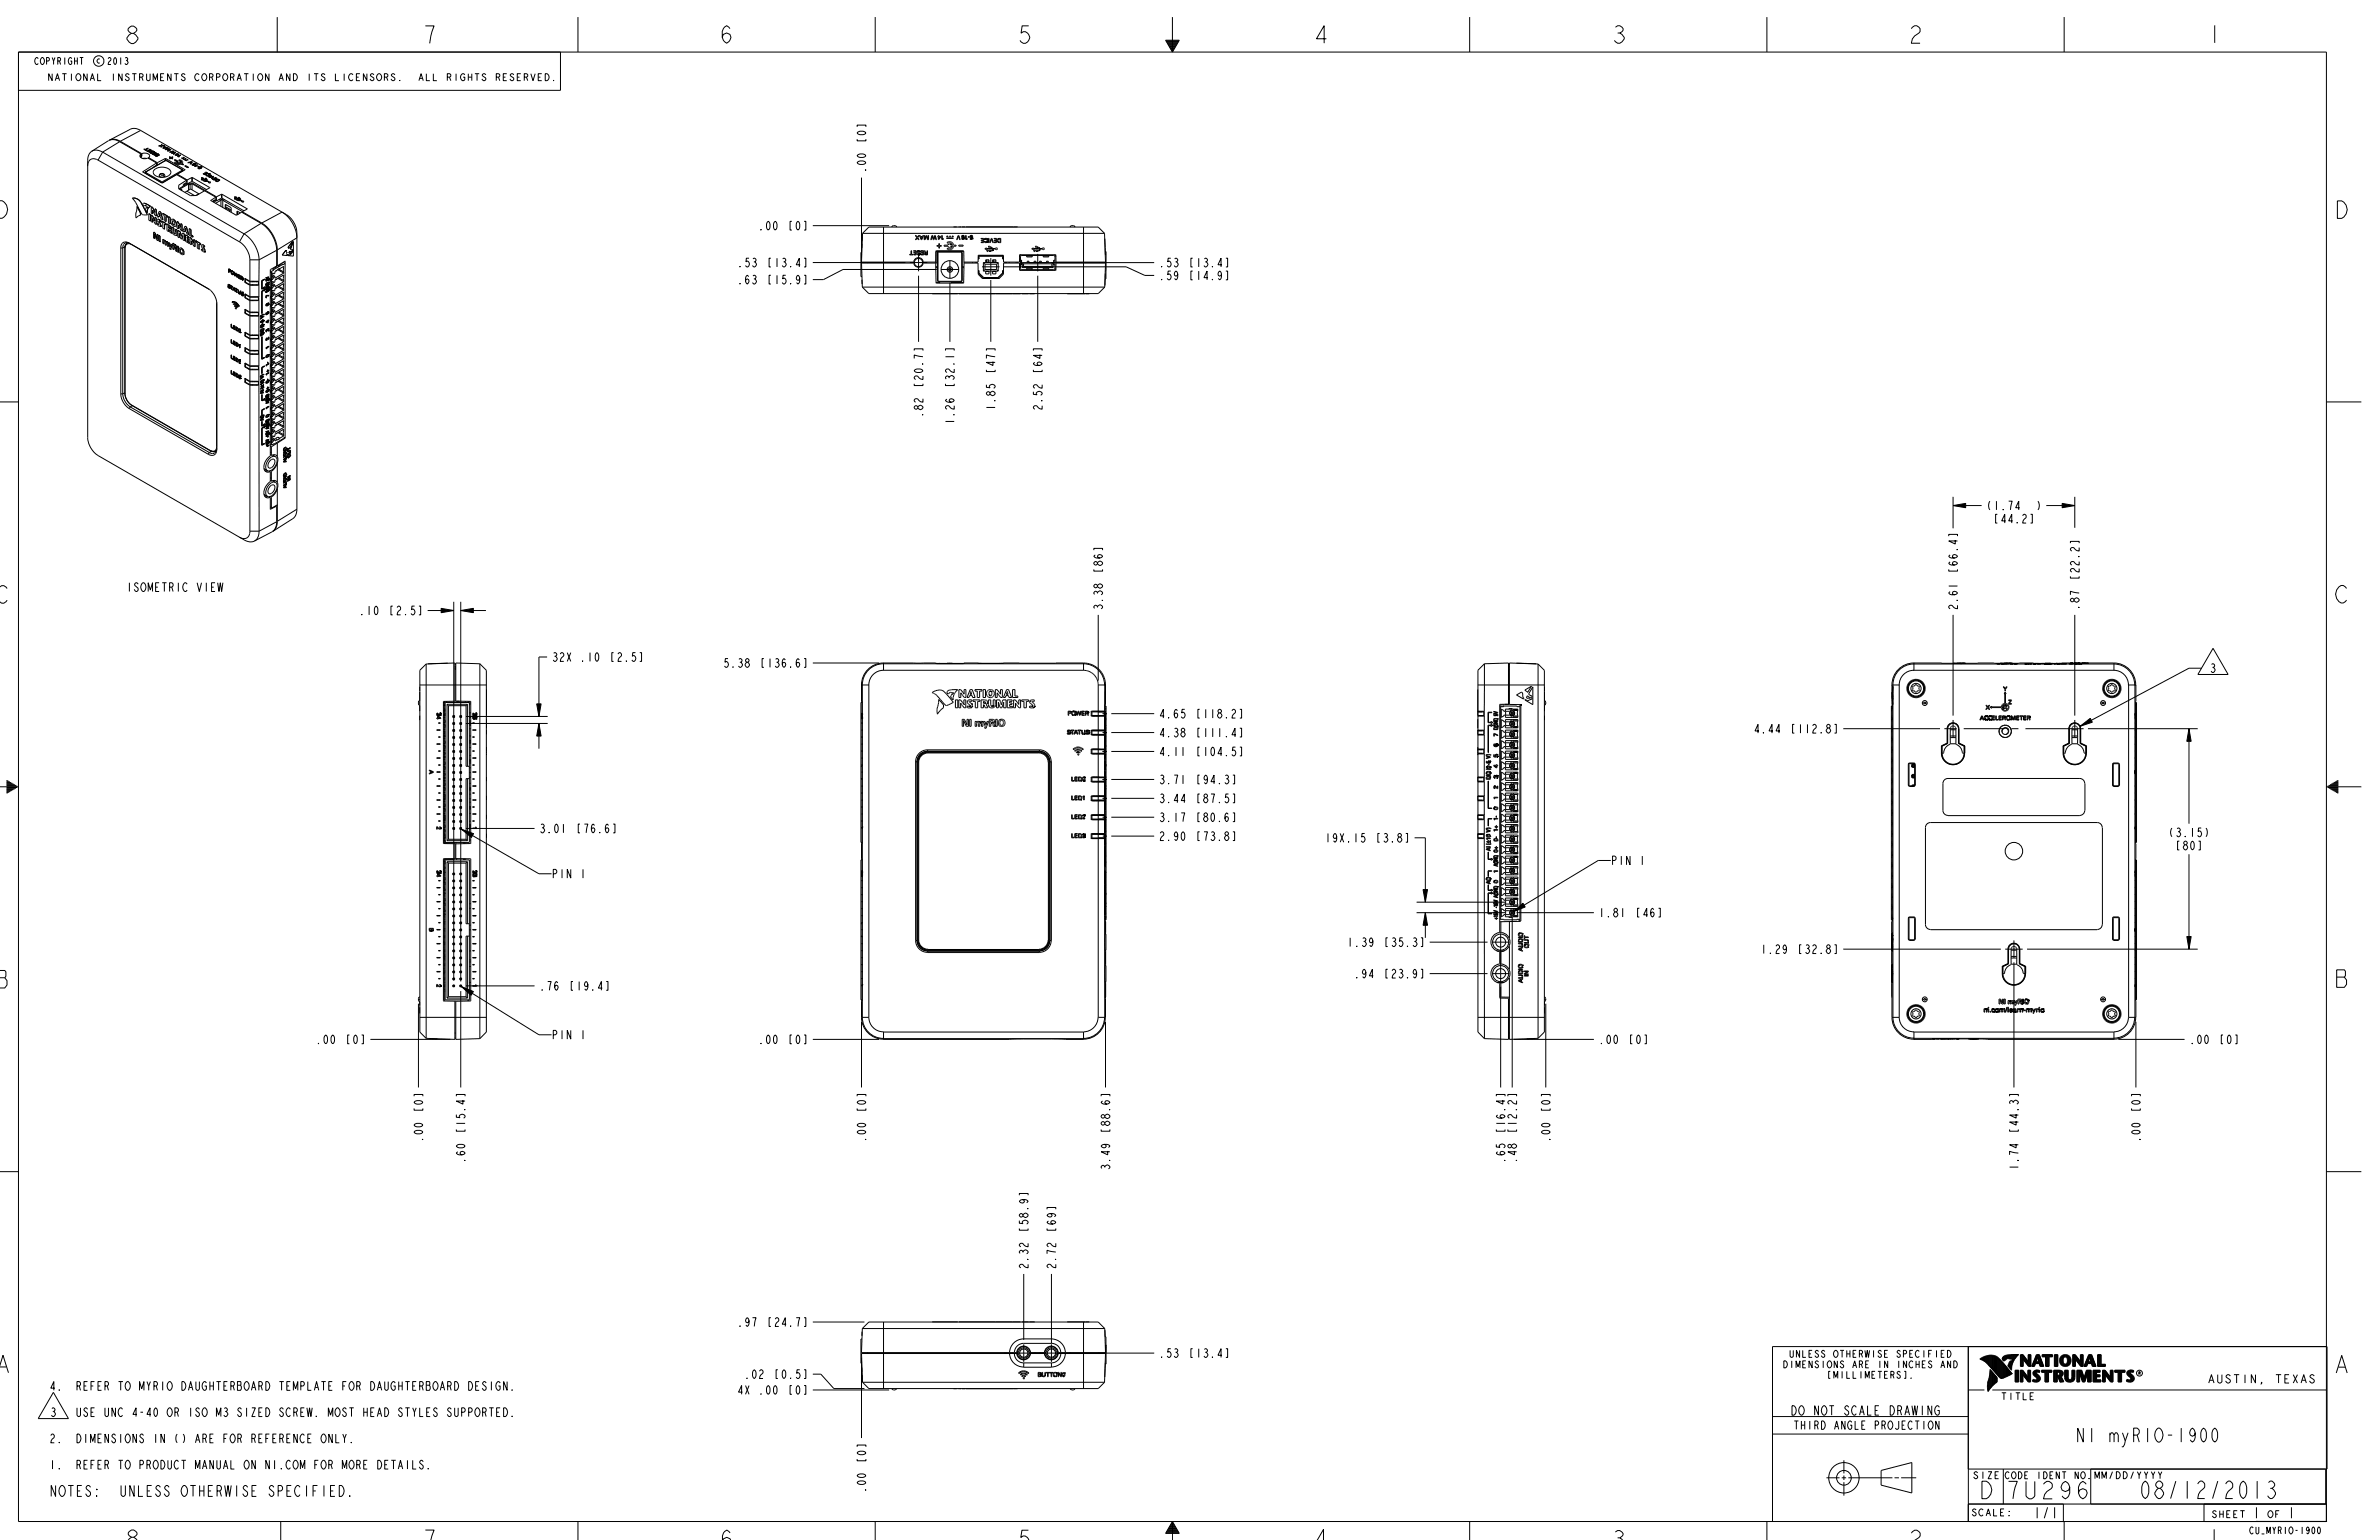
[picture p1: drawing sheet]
<svg xmlns="http://www.w3.org/2000/svg" width="864mm" height="559mm" viewBox="0 0 864 559" stroke-linecap="round" stroke-linejoin="round" font-family="sans-serif">
<g fill="none" stroke="#000" stroke-width=".36">
<path d="M6.7 18.9h837.8v533.2h-837.8zM46.9 12.6l.8-.5a2.29 2.29 0 0 1 2.4 2.1 2.55 2.55 0 0 1-2.4 1.6 2.92 2.92 0 0 1-1.6-2.1zM47.7 12.1l-1.2-1.1a1.58 1.58 0 0 1 1-1.4 1.58 1.58 0 0 1 1.8 .4l.4 .5v.5l-1.2 1.1M100.6 6.2v12.7M154.4 9.4h3.2a19.7 19.7 0 0 0-1.6 6.3M203.5 18.9v13.9h-196.8M209.8 6.2v12.7M265 10.4l-1.2-1.1-.8 .6a3.8 3.8 0 0 0 .8 5.8 2.28 2.28 0 0 0 1.2-3.2l-1.2-.5-1.2 .5-.4 1.1M317.7 6.2v12.7M373.4 9.4h-2.4l-.3 2.6 .8-.5a2.12 2.12 0 0 1 2.3 2.1 2.12 2.12 0 0 1-2.3 2.1l-1.2-1M423.1 14.6h5l-2.5 4.3zM423.2 14.8h4.7"/>
<path d="M423.4 15.1h4.4M423.6 15.3h4.1M423.7 15.6h3.8M423.9 15.8h3.5M424 16.1h3.2M424.1 16.4h3M424.3 16.6h2.6M424.4 16.9h2.4M424.6 17.1h2M424.7 17.4h1.8M424.9 17.6h1.4M425 17.9h1.2"/>
<path d="M425.2 18.1h.8M425.3 18.4h.6M425.5 18.6h.3M425.6 6.2v12.7M481.5 14.1h-3.6l2.8-4.8v6.4M533.5 6.2v12.7M586.4 9.9l.8-.6h.8l.8 .6 .4 1-1.2 1.1a2.92 2.92 0 0 1 1.6 2.1 2.52 2.52 0 0 1-2.4 1.6l-1.2-1M587.2 12h.8M641.4 6.2v12.7M693.8 10.4l1.2-1.1a1.73 1.73 0 0 1 2 2.2l-.4 .5a4.4 4.4 0 0 0-2.8 3.7h3.2M749.3 6.2v12.7M804 9.2v6.3"/>
<path d="M13.9 21.3l-.4-.4a1.35 1.35 0 0 0-.9 1.2 1.35 1.35 0 0 0 .9 1.3l.4-.4M15 21.1l.3-.2a1.35 1.35 0 0 1 .8 1.2 1.35 1.35 0 0 1-.8 1.3l-.7-1.3zM16.9 22.1h.6l.4-.4-.4-.8h-.6v2.5M18.9 26.7v2.6l-1.2-2.6v2.6M18.9 20.9l.5 1.2v1.3M20 20.9l-.6 1.2M20.1 29.3l.7-2.6 .8 2.6M20.4 28.4h.9M21 22.1h.6l.4-.4-.4-.8h-.6v2.5M21.6 22.1l.4 1.3M22.6 26.7h1.6M23.4 26.7v2.6"/>
<path d="M23.5 20.9v2.5M25.9 26.7v2.6M26 21.3l-.3-.4a1.35 1.35 0 0 0-.9 1.2 1.35 1.35 0 0 0 .9 1.3l.3-.4v-.9h-.5M27.1 20.9v2.5M27.1 22.1h1M28 26.9a.76 .76 0 0 1 1.2 .5 1.29 1.29 0 0 1-.9 1.9l-.5-.5a1.34 1.34 0 0 1 .2-1.9zM28.1 20.9v2.5M29 20.9h1.2M29.6 20.9v2.5M31.6 26.7v2.6l-1.2-2.6v2.6M32.8 29.3l.7-2.6 .8 2.6M33.1 28.4h.9"/>
<path d="M35.4 26.7v2.6h1.3M36.2 21.5l-.3-.2-.7 .6 .3 .9 .4 .2 .3-.2M39.2 21.3l.4-.4 .7 .4v.4l-.9 1.1-.2 .6h1.1M41.2 26.7v2.6M41.5 21.1l.3-.2a1.73 1.73 0 0 1 0 2.5 1.77 1.77 0 0 1-.3-2.3zM43.8 20.9v2.5M44.3 26.7v2.6l-1.2-2.6v2.6M45.5 21.1l.5-.2 .4 .4-.4 .6a.66 .66 0 0 1 .4 1 .66 .66 0 0 1-1.1 .1M45.7 21.9h.3M46.9 27.2a.68 .68 0 0 0-.7-.5 .68 .68 0 0 0-.6 .5l.2 .4 .9 .6 .2 .6a.75 .75 0 0 1-.8 .5 .75 .75 0 0 1-.7-.7M48 26.7h1.6M48.8 26.7v2.6"/>
<path d="M50.7 28l1.1-.2v-.9l-1.1-.2v2.6M51.5 28l.4 1.3M53.2 26.7v2.1a.68 .68 0 0 0 .6 .5 .68 .68 0 0 0 .7-.5v-2.1M55.6 29.3v-2.6l.8 2.1 .8-2.1v2.6M58.3 28h.8M59.6 26.7h-1.3v2.6h1.3M62.1 26.7v2.6l-1.3-2.6v2.6M63.2 26.7h1.6M64 26.7v2.6M67.2 27.2a.68 .68 0 0 0-.7-.5 .68 .68 0 0 0-.6 .5l.2 .4 .9 .6 .2 .6a.75 .75 0 0 1-.8 .5 .75 .75 0 0 1-.6-.7M72.3 27.2a.75 .75 0 0 0-.8-.5 .75 .75 0 0 0-.7 .7l-.1 .6 .3 .8a.68 .68 0 0 0 .6 .5 .68 .68 0 0 0 .7-.5M73.7 26.9a.76 .76 0 0 1 1.2 .5 1.29 1.29 0 0 1-.9 1.9l-.3-.2a1.42 1.42 0 0 1 0-2.2z"/>
<path d="M76.1 28l1.1-.2v-.9l-1.1-.2v2.6M76.9 28l.4 1.3M78.6 28l1.1-.2v-.9l-1.1-.2v2.6M81.3 26.9a.76 .76 0 0 1 1.3 .5l.1 .6-.3 .8a.75 .75 0 0 1-.8 .5 .75 .75 0 0 1-.6-.7l-.2-.6zM83.7 28l1.1-.2v-.9l-1.1-.2v2.6M84.5 28l.4 1.3M86.1 29.3l.8-2.6 .7 2.6M86.4 28.4h.9M88.6 26.7h1.6M89.4 26.7v2.6M91.9 26.7v2.6M94 26.9a.76 .76 0 0 1 1.3 .5l.1 .6-.3 .8a.75 .75 0 0 1-.8 .5 .75 .75 0 0 1-.6-.7l-.2-.6z"/>
<path d="M97.6 26.7v2.6l-1.2-2.6v2.6M101.3 29.3l.8-2.6 .8 2.6M101.6 28.4h1M105.3 26.7v2.6l-1.3-2.6v2.6M106.5 26.7a1.28 1.28 0 0 1 1.5 1.3 1.28 1.28 0 0 1-1.5 1.3zM112.2 26.7v2.6M114 26.7h1.6M114.8 26.7v2.6M118 27.2a.68 .68 0 0 0-.7-.5 .68 .68 0 0 0-.6 .5l.1 .4 1 .6 .2 .6a.75 .75 0 0 1-.8 .5 .75 .75 0 0 1-.7-.7M121.8 26.7v2.6h1.2M124.9 26.7v2.6M128.1 27.2a.75 .75 0 0 0-.8-.5 .75 .75 0 0 0-.6 .7l-.2 .6 .3 .8a.67 .67 0 0 0 .7 .5 .67 .67 0 0 0 .6-.5"/>
<path d="M129.4 28h.8M130.6 26.7h-1.2v2.6h1.2M133.2 26.7v2.6l-1.3-2.6v2.6M135.7 27.2a.68 .68 0 0 0-.6-.5 .68 .68 0 0 0-.6 .5l.1 .4 1 .6 .1 .6a.75 .75 0 0 1-.8 .5 .75 .75 0 0 1-.6-.7M137.1 26.9a.76 .76 0 0 1 1.3 .5l.2 .6-.3 .8a.75 .75 0 0 1-.8 .5 .75 .75 0 0 1-.7-.7l-.1-.6zM139.5 28l1.1-.2v-.9l-1.1-.2v2.6M140.3 28l.5 1.3M143.3 27.2a.68 .68 0 0 0-.6-.5 .68 .68 0 0 0-.6 .5l.1 .4 1 .6 .1 .6a.75 .75 0 0 1-.7 .5 .75 .75 0 0 1-.7-.7M145.1 29.1l.1 .2zM152.1 29.3l.8-2.6 .7 2.6M152.4 28.4h.9M154.8 26.7v2.6h1.2"/>
<path d="M157.3 26.7v2.6h1.3M162.4 28l1.1-.2v-.9l-1.1-.2v2.6M163.2 28l.5 1.3M165.6 26.7v2.6M168.7 27.2a.75 .75 0 0 0-.8-.5 .75 .75 0 0 0-.6 .7 1.29 1.29 0 0 0 .9 1.9l.5-.5v-.8h-.6M170 28h1.3M170 26.7v2.6M171.3 26.7v2.6M172.4 26.7h1.6M173.2 26.7v2.6M176.3 27.2a.68 .68 0 0 0-.6-.5 .68 .68 0 0 0-.6 .5l.1 .4 1 .6 .1 .6a.75 .75 0 0 1-.7 .5 .75 .75 0 0 1-.7-.7M180.2 28l1.1-.2v-.9l-1.1-.2v2.6"/>
<path d="M180.9 28l.5 1.3M182.7 28h.8M184 26.7h-1.3v2.6h1.3M186.5 27.2a.68 .68 0 0 0-.6-.5 .68 .68 0 0 0-.7 .5l.2 .4 .9 .6 .2 .6a.75 .75 0 0 1-.8 .5 .75 .75 0 0 1-.6-.7M187.8 28h.8M189 26.7h-1.2v2.6h1.2M190.3 28l1.1-.2v-.9l-1.1-.2v2.6M191.1 28l.5 1.3M192.7 26.7l.8 2.6 .8-2.6M195.4 28h.8M196.7 26.7h-1.3v2.6h1.3M197.9 26.7a1.28 1.28 0 0 1 1.4 1.3 1.28 1.28 0 0 1-1.4 1.3z"/>
<path d="M200.9 29.1l.2 .2zM33.3 54.9a3.9 3.9 0 0 0-1.5 3.4v100.4a8.3 8.3 0 0 0 3.8 6.6l53 30.6a4 4 0 0 0 3.8 .4M33.3 54.9a3.9 3.9 0 0 1 4 .3M35.6 58.1l-.3-.2a2.25 2.25 0 0 0-2.5 0 2.25 2.25 0 0 0-1 2.4M35.6 58.1l51.3 29.6M37.3 55.2l-1.7 2.9M37.3 55.2l51.3 29.7M39.6 50.9l-6.3 4M39.8 50.8a4.2 4.2 0 0 1 3.6 .6M39.8 50.8a4.1 4.1 0 0 1 3.9 .5M39.8 50.8l-.2 .1M43.4 51.4l7.8 4.5"/>
<path d="M43.4 51.4l-6.1 3.8M43.7 51.3l7.6 4.4M51.1 47.3a3.9 3.9 0 0 0-3.8-.4l-7.5 3.9M51.1 47.3l52.9 30.6a8.4 8.4 0 0 1 3.8 6.5v100.4M51.1 47.3l-7.4 4M51.1 55.9l-.3 .6 .1 .4a2.71 2.71 0 0 0 2.9 .5l3 1.7M51.1 56.6l.1 .1M51.1 55.9h.1M51.1 56.7l-.2 .2M51.1 55.9v.8M51.2 56.7h-.1M51.2 56.7h.1"/>
<path d="M51.2 55.9h.1M51.2 55.9h-.1M51.2 55.9v.8M51.2 56.6l.1 .1M51.3 56.8l-.3 .2M51.3 56.8v.5M51.3 56.7h.2M51.3 55.7h.2M51.3 55.7v1M51.5 56.7l-.2 .1M51.5 55.7a1.9 1.9 0 0 1 2.8 1l-.3 .5M51.5 55.7v1"/>
<path d="M51.8 57.5h1.4M52.2 54.1l.9 .5M53.2 54.6h-.1M53.2 54.5l-.1 .1M53.3 54.7h-.1M53.8 54.5l.4 .3M53.8 53.9h.1M53.8 53.9l-.9 .5M53.8 53.8l-1.1 .4-.5-.1 .9 .5M53.8 53.8l-.9 .5 .3 .2M54 57.2h.1M54 57.2l3.1 1.8"/>
<path d="M54 57.2v.3M54.2 54.2l.5 .3M54.3 55.2v.1M54.3 55.2h.1M54.3 55.3h.1M54.3 55.3l.1 .1M54.4 55.4h.1M54.4 55.4l.2 .1M54.4 55.1l-.1 .1M54.4 55.1l.2 .1M54.4 55.1h.1M54.5 55.5l.2 .1"/>
<path d="M54.5 55.3l.1 .1M54.5 55.2h.1M54.6 55.2h.1M54.6 55.2l-.1 .1M54.6 55.4h.1M54.6 55.5h.1M54.7 55.6h.1M54.7 55.4h.1M54.7 55.6h.4M54.8 55.4h.1M54.8 55h.1M54.8 55v.1"/>
<path d="M54.8 55.1l.1 .1M54.8 55.1h.1M54.9 54.8l-.1 .2M54.9 54.8h.1M54.9 55.4h.1M54.9 54.8l.9 .2M54.9 55.2h.1M54.9 55.1l.1 .1M55 55.4h.1M55 54.5v.1M55 55.3l.1 .1M55 55.2h.1"/>
<path d="M55 55h.1M55 55l.2 .1M55 54.5l-.7-.4 .4 .4-.3 .2-.5-.3 .3 .3-.3 .2-.7-.2M55 54.5l-1.1 .6-.7-.4M55 55.2v.1M55 54.9h.1M55.1 55.3h.1M55.1 54.9h.3M55.1 54.9l-.1 .1M55.1 55.4h-.1M55.1 55.4h.1M55.1 55.3v.1"/>
<path d="M55.1 55.6h.1M55.2 55.1h.1M55.2 55.8h.1M55.2 55.2l.1 .1M55.2 55.6h-.1M55.2 55.5h-.5M55.3 55.4l-.1 .2M55.3 55.3h.1M55.3 55.4l-.1 .1M55.4 54.9l.1 .1M55.4 54.9h.1M55.5 54.9h.1"/>
<path d="M55.5 55h.1M55.5 54.9l.1 .1M55.5 55.2h.1M55.5 55.2l.2 .1M55.6 55h.1M55.6 55.2h-.1M55.6 55l.1 .1M55.7 55.1l-.2 .1M55.7 55.1h.1M55.7 55.6l.5 .3-.4 .1-.6-.2M55.7 55.6l.6 .2 .3-.2M55.7 55.6l.4 .3"/>
<path d="M55.7 55.3h.1M55.8 55.3h-.1M55.8 55.3h.1M55.8 55.2l-.1 .1M55.8 55h.1M55.9 55v.1M55.9 55.1h.1M55.9 55.2h.1M55.9 55.1l-.1 .1M56.1 55.3l.5 .3M56.2 56.4h.1M56.2 56.4l.1 .1"/>
<path d="M56.3 56.4h.1M56.2 56.3h.1M56.2 56.3v.1M56.3 56.4v.1M56.3 56.5l.1 .1M56.4 56.5h.1M56.4 56.1l-.1 .1M56.4 56.1h.1M56.5 56.3h.1M56.5 56.4h.1M56.5 56.1h.3M56.6 56.2l-.1 .1"/>
<path d="M56.6 55.6l-.5-.3 .8 .3M56.7 56.3h-.2M56.7 56.3h.2M56.7 56.1h.1M56.7 56.2l.4 .2-.5 .1M56.7 56.2h-.1M56.8 56v.2M56.8 56.1v.1M56.8 56h.1M56.8 59.1l-4.9 3.2M56.8 59.1v.8l-1.1 .9M56.8 59.9l.2 .1"/>
<path d="M56.9 55.6v.1M56.9 56.3l.2 .1M56.9 56.3h.1M56.9 55.6l-1.1 .6-.6-.4M56.9 55.7l-1.1 .5-.6-.4M56.9 55.9h.1M56.9 55.9l-.1 .1M57 56.2h.1M57 56v.1M57 55.8l-.1 .1M57 56v.2M57 55.8h.1"/>
<path d="M57.1 56.2h.1M57.1 59v.9M57.1 55.8h.1M57.1 55.7l.2 .2M57.1 55.7v.1M57.2 55.9h.1M57.3 55.9l-.3 .1M57.6 52.9l.9-.1 .2-.5 .2 .1-.2 .4 1 .1M57.6 52.9l.2 .1M57.7 52.9h-.1M57.8 53l.7-.1-.1 .4M57.9 56.2h.1"/>
<path d="M57.9 56.2h-.8M57.9 56.2l-1.1 .6-.4-.2M58.4 53.3l.2 .1M58.5 53h-.7M58.6 53.4h.1M59.1 53.7v.1M59.6 52.9h.1M59.7 53.3l.4 .2-.8 .2zM59.7 52.9h-1l-.1 .5M59.7 52.9l-1 .1M59.7 52.9l-.6 .8M59.7 52.9l.2 .1"/>
<path d="M59.9 54.2l1.4-.2-.5 .7 .2 .1 1.1-.6M59.9 53h.1M59.9 58.3h.1M59.9 58.3v.1M59.9 54.2h.1M59.9 53l-.1 .2M59.9 53l-.2 .2 .5 .3h.6M60 57.5h.2M60 57.5l-2.9 1.5M60 57.5v.8M60 58.2l.6 .1M60 58.2l-.1 .1"/>
<path d="M60 58.3h.4M60 58.3l-7.1 4.1M60 53.5l-.3-.2-.3 .4M60.2 57.8l-.2 .1M60.2 58l-.2 .1M60.2 57.5v.7M60.2 57.5l6.9 4M60.4 58.3h.2M60.4 58.3l5.7 3.3M60.6 58.3v.1M60.6 58.3l5.6 3.2M60.8 54.7h.1"/>
<path d="M60.8 53.5h.1M60.8 53.5l-1.7 .3M61.1 53.7h.1M61.1 53.7l-.8 .5M61.3 54.1l-1.4 .1M61.4 56.9l.7 .3 .7-.2M61.4 56.9l.5 .3-.5 .3M61.4 57.6l.7-.3 .5 .4M61.4 57l.5 .3M61.5 57.5l-.1 .1M61.5 57h-.1M61.5 57h.1"/>
<path d="M61.6 55.1l1.4-.4 .1 .1-.6 .7 1.3-.3M61.6 55.2h.1M61.6 55.2l.1 .1M61.6 54l-1.5 .2 1-.5-.1-.1-1.1 .6M61.6 54l-.6 .7 1.1-.5M61.6 54l-.6 .6M61.6 54h.1M61.7 55.2l1.2-.3-.7 .6M61.7 57.1h.1M62.1 54.3h.1M62.1 54.3l-1.1 .6-.2-.2M62.2 55.5l.2 .2"/>
<path d="M62.2 55.5v.1M62.4 55.6l1.1-.3-.6 .6M62.6 57.6h.1M62.8 57.6h.1M62.8 57h.1M62.8 54.9l-1.1 .4M62.8 57.5l-.2 .1M62.8 57l-.5 .3 .5 .2M62.9 55.9h.1M63.1 54.9l-.6 .5M63.3 58.1l1 .5M63.3 58v.1"/>
<path d="M63.4 59h.1M63.4 59l.2 .2M63.5 55.4l-1.1 .3M63.6 56.3h-.1M63.6 59.2l.6 .3M63.6 59.2l.1 .1M63.8 55.3h.1M63.8 56.2l.6-.3 .3 .2zM63.8 55.2l-.9 .7M63.8 59.4l.4 .1M64.1 55.8h.6l-.2 .1M64.1 55.8l-.6 .4"/>
<path d="M64.1 55.8l.1 .1M64.1 55.8h.1M64.2 59.5l.4 .1M64.2 58.7h.1M64.2 58.8l.2 .2M64.3 58.6l-.1 .1M64.3 58.6h.1M64.3 58.6l-1-.6 .3-.1 1.9 .9M64.4 56.8h.1M64.4 56.8h.2M64.5 55.9l.5 .2M64.6 56.8l.4 .1"/>
<path d="M64.6 59.6h.4M64.6 59.6h.2M64.7 56.2l-.3-.2-.5 .2M64.7 55.8h.1M64.7 55.8l-.2 .1M64.8 56.7l.3 .1M64.9 56.2h.1M64.9 58.1l.1-.2 .8 .2a.64 .64 0 0 1 .4 1M64.9 58.2l.5 .1M64.9 58.1l.5 .1M65 56.1l-1.5 .2M65 58.1l-.1 .1"/>
<path d="M65.1 56.8h.1M65.1 56.8l-.1 .1M65.4 58.3l.4 .2M65.4 58.2l.4 .2M65.4 58.2l.1 .1M65.5 58.8h.1M65.5 58.8l-.5 .4-.6-.2M65.5 58.8l-.4 .3-.7-.1M65.5 59.6h-.5M65.5 59.5l-.5 .1M65.6 56.3l-.8 .4M65.6 56.3l-1 .5"/>
<path d="M65.7 59.5l.7 .3M65.7 59.5l-.2 .1M65.8 58.5h.1M65.8 58.5l.1 .1a.95 .95 0 0 1-.6 .9 .95 .95 0 0 1-1.1-.2l-.5-.5-.3 .2M65.9 57.4l1.8 .9M66 57.3l-.1 .1M66 59.3l.7 .4-.3 .1M66.1 59.2l-.1 .1M66.1 59.3h.1M66.2 59.1l-.1 .1M66.3 59l-.1 .2M66.4 57.1l.5 .1"/>
<path d="M66.4 57.1h.1M66.4 57.1l.5 .2M66.6 59.7l-.2 .1M66.9 57.2v.1M67.1 57.5l.5 .1zM67.1 57.5h.1M67.1 57.5l.5 .1M67.6 57.6h.1M67.8 58.3h.1M67.8 58.2l-1.9-.9 1.8 1M67.8 58.2l-.1 .1M67.8 57.9l.4 .2"/>
<path d="M67.8 57.9h.1M68.2 59l.1 .1M68.2 59h.1M68.2 58v.1M68.3 59.1l1.3-.3-.6 .6M69 59.4v.1M69.5 58.8l-1.2 .3M69.7 59.7v.1M69.7 59.8h.1M69.7 59.7h.1M69.7 59.8l.1 .1M69.8 59.9h.1"/>
<path d="M69.8 59.6l-.1 .1M69.8 59.6h.1M69.8 59.6l.1 .1M69.8 59.9l.2 .1M69.8 58.8h.1M69.8 58.7l-.6 .9-.2-.1M69.8 58.7l-1.6 .3M69.9 59.9h.1M69.9 59.7h.1M69.9 59.7v.1M69.9 59.8h.1M69.9 59.8h.4"/>
<path d="M70 60h.2M70.1 59.5l.5 .2-.3 .1M70.1 59.5h.1M70.1 59.4h.1M70.1 59.6h.1M70.1 59.4v.1M70.1 59.7h.1M70.2 59.7h.1M70.2 59.7l.1 .1M70.2 59.3l-.1 .1M70.2 59.3h.1M70.3 59.5h.1"/>
<path d="M70.3 59.6h.1M70.4 59.6l.3 .1M70.5 59.4l-.2 .1M70.5 59.4h-.1M70.5 59.4h.2M70.6 59.9l-.4 .1M70.6 59.9h.1M70.7 59.9h-.1M70.7 59.3l.1 .1M70.7 59.8v.1M70.7 59.9h.1M70.7 59.4l.2 .1"/>
<path d="M70.7 59.8h.1M70.7 59.2l.1 .1M70.7 59.6v.1M70.8 59.8l-.1 .1M70.8 59.3h.1M70.8 59.8h.1M70.9 59.4h.1M70.9 59.6h-.2M70.9 59.3h.1M70.9 59.3h-.7M70.9 59.6h.1M70.9 59.4v.1"/>
<path d="M70.9 59.7l-.1 .1M70.9 59.3l.2 .2M71.1 59.6l-.2 .1M71.1 59.5l-.2 .2M71.7 59.8h.1M71.7 59.8l-1.1 .5M71.7 59.8l-.8 .5M311.2 50.5v.6h3.1v-.6M311.2 46v-.6h3.1v.6M311.4 58.7a2.25 2.25 0 0 1 2.9 .3 2.15 2.15 0 0 1-3.1 0zM311.4 56.2a2.24 2.24 0 0 1 2.9 .3 2.15 2.15 0 0 1-3.1 0zM311.4 47.9a2.24 2.24 0 0 1 2.9 .3 2.15 2.15 0 0 1-3.1 0z"/>
<path d="M-.1 72.8a2.89 2.89 0 0 1 2.9 3.2 3.9 3.9 0 0 1-2 3.2h-.8M48.1 72h.1M48.1 71.9h.1M48.1 72l1.1 1.4 2.4 4.4 1.8 .2M48.1 71.9l1.3 .1M49.4 72l1.3 .9 1.2 1.9M49.4 72h.1M49.4 72l1.4 .8 1.1 2M49.5 76.9h.1M49.8 74.9l1.2 2.4v.8M49.8 74.9h.1M49.8 75l1.2 2.3v.8l-1.6 1 .1-2.2"/>
<path d="M49.8 75l-.3 1.9M49.8 75h.1M51.9 62.3v.1M51.9 62.4l6.9 4 5.3-3 3.6 2M51.9 74.8l.7 1.4M51.9 74.8l.8 1.4M52.1 74.7h.1M52.4 73.8l-.6 .2 .3 .7M52.4 73.8h.1M52.4 73.7h.1M52.4 73.7l2.2 1.1M52.4 73.8l2.2 1"/>
<path d="M52.6 74.5l-.5 .2M52.6 76.2l.8 1.6M52.7 76.2l.7 1.6M52.7 74.5h.1M52.7 62.6h.1M52.7 62.7l.1 .2M52.7 74.5v.1M52.7 74.6h.1M52.7 74.6l.9 .8M52.7 62.5h.1M52.7 62.5v.4M52.8 62.5h.1"/>
<path d="M52.8 62.9v.1M52.8 62.9l5.7 3.2M52.9 62.4l-.1 .1M52.9 62.4l-.2 .3M52.9 62.4l.1 .2M53 62.6l-.2 .3M53 62.6l5.6 3.3M53.1 75.4l-.3 .6 .6 1.2M53.1 75.4h.1M53.1 75.3l.5 .1M53.4 77.8v.1M53.4 77.9h.1"/>
<path d="M53.4 77.2h.1M53.6 75.4h.1M54 77.5h.1M54 77.5l.7 .4M54.6 74.8a2.18 2.18 0 0 0-1.1 2.4M54.6 74.8h.1M54.6 74.8l-1 1.1-.1 1.3M54.6 77.9l-.6-.4v2.4l.6 .3M54.7 77.9l-.1 2.3M54.9 75l.5 .3 .8 1.8 .1-1.3 .4 .3v2.3l-.4-.2-.9-2v1.4l-.5-.2zM55 75l.4 .3 .8 1.7M55.3 78.3l.9 1.9v-1.4l.5 .3v2.3l-.4-.2-.9-1.9v1.4"/>
<path d="M55.3 78.3l-.4-.3v2.4l.5 .3M55.3 78.3l.9 1.8M55.4 77.6h.1M55.4 76.3v1.3M56 61.6a4.2 4.2 0 0 1 6 .6 2.33 2.33 0 0 1-2.5 2.1 3.1 3.1 0 0 1-3.9-1.8zM56.2 78.8h.1M56.2 78.8l.5 .3v2.3M56.3 78.9h.1M56.7 76.7h.1M56.7 76.8v.1M57.4 79.5h.2M57.5 79.6h-.3l-.2 .4 .7 1.5"/>
<path d="M57.5 79.6l.3 .1M57.5 79.5v.1M57.6 79.5l.2 .2M57.7 78.4l-.2 .4M57.7 79.6v.1M57.8 78.1l.4 .2M57.8 79.7h.1M57.8 79.7l.2 .1M57.8 78.1h.1M57.8 76.7l-.8 1.9 .5 .2M57.8 76.7l.5 .3M57.8 63.7a1.18 1.18 0 0 0 1.7 .4"/>
<path d="M57.8 76.7l.6 .3M57.8 63.7v.5M57.9 79.8h.1M57.9 79.8l.2 .2M58 79.8l.1 .1M58 79.8h.1M58 77.4l-.2 .7M58 77.4l.2 .9M58 78.2h.1M58.1 79.8v.1M58.1 79.9l.1 .1M58.1 80v.4"/>
<path d="M58.2 80v.4M58.2 78.3h.1M58.2 63.1l-.4 .6M58.2 63.1l1.1-.1 .5 .7M58.2 63.1h.3M58.3 77l.8 2.8-.7-.4-.1-.7-.6-.3-.2 .4M58.4 77l.7 2.7M58.5 66.1h.7M58.5 63.1v.4h.7M58.5 63.1a.41 .41 0 0 1 .5-.1 .41 .41 0 0 1 .2 .5M58.5 66.1v.1M58.5 77.7h.1"/>
<path d="M58.6 77.9h.1M58.6 65.9l-.1 .2M58.6 65.9h.4M59 65.9l.2 .2M59.2 63.5l.3 .6M59.2 66.1v.2M59.8 63.7l-.3 .4M59.8 63.7v.5M60.2 80l.1 .2M60.2 79.4h.1M60.2 78.9h.1M60.2 78.7h.1"/>
<path d="M60.3 79.7l-.1 .1M60.8 78.8l.1-.4-1.8-1v.4l.5 .4v1.9l.6 .3M60.8 78.9l-.6-.4v1.9M60.8 78.4v.5M61.2 78.6l.5 .4v2.3l-.6-.4zM61.2 78.6l.6 .3-.1 2.3M61.7 79.7l.1 .1M61.7 79.5h.1M62.7 79.5l-.5 .1-.2 .6M62.7 79.5l.6 .4M63.3 79.9l.7 1.2-.2 1M63.3 79.9l.7 1.5"/>
<path d="M64.3 63.2v.3M64.3 63.2l3.6 2.1M64.9 68.5l4.3 2.5 2.1-.1 3-1.7 4 2.4M65.2 68.4l.8 .4M65.5 68.5l2.9-1.7 .6 .3 .7-.4 4.5 2.6M65.8 68.6l-.4 .2M66 68.8l-.3 .2M66 68.8v.4M66.1 61.8l.1 .3M66.1 61.6l.1 .1M66.1 61.8l-7.1 4.1M66.2 61.8h-.1"/>
<path d="M66.2 61.7h.1M66.2 61.5l.1 .1M66.2 61.5l-.1 .1M66.2 61.5v.1M66.2 61.6l.2 .3M66.2 62.1l-7 4M66.2 62.1h.1M66.3 61.6l.1 .3M66.4 61.9l-.2 .2M66.4 61.9v.2M66.5 67.5l-1.6 1.1M67.1 60.2l.3-.2 1 .7-.2 .1z"/>
<path d="M67.1 61.5l.1 .1M67.1 69.8l2.1-1.2 3.1 1.8M67.1 61.5v.1M67.1 61.6h.1M67.1 60.2l1.1 .7 .2-.2M67.1 61.6l-2.8 1.6M67.2 61.6h.1M67.4 66.4l.5 .4M67.6 66.6l-1.1 .6M67.7 65.4l-2.8 1.8v1.3M67.7 65.4v.8l-1.2 .7v.6M67.8 69.4l2.8 1.6"/>
<path d="M67.9 66.7l-1.4 .9M67.9 65.3v1.5M68.4 60.7h.1M68.4 66.5v2.5M68.5 66.5l.5 .3M69 66.8v1.9M69.6 64.4h.2M69.6 65.8h.2M69.6 64.4l-1.7 .9M69.6 65.8l-1.7 1M69.6 64.4v1.4M69.6 64.5l.2 .1"/>
<path d="M69.7 66.3l-.7 .5M69.7 66.3v2.6M69.7 66.3l4.8 2.8M69.8 64.4v1.4M69.8 65.8l5.2 3M69.8 64.4l6.3 3.6M70.6 60.3l.4 .1M70.9 60.3h.4M71.2 60.4h.1M71.3 60.3l-.3 .1M71.8 60.3l.3 .2M71.8 60.3v.1"/>
<path d="M71.8 61l.1 .1M71.8 61h.1M71.8 60.9v.1M71.8 60.9h.1M71.9 61.1h.1M71.9 60.8l-.1 .1M71.9 60.8h.1M71.9 60.3l.4 .2zM71.9 60.8l.2 .1M72 61.1v.1M72 61.1h.1M72 61.2h.7"/>
<path d="M72 61h.1M72 61l.1 .1M72.1 60.9h.1M72.1 60.9l-.1 .1M72.1 60.9v.1M72.1 61.1h.1M72.2 70.3l-1.2 .7M72.3 60.8h.1M72.2 60.5h.1M72.3 60.9h.1M72.3 60.8l.1 .1M72.3 60.6l-.1 .2"/>
<path d="M72.3 60.6h.1M72.3 60.9l.2 .1M72.4 60.6h.1M72.4 60.9l.1 .1M72.4 60.6h-.1M72.4 60.8h.1M72.5 61h.1M72.5 60.7l-.1 .1M72.5 60.7h.1M72.5 60.8l.3 .1M72.5 60.6l-.1 .1M72.6 61h.1"/>
<path d="M72.6 60.6l-.1 .1M72.6 60.6h.3M72.6 61l-.4 .1M72.7 61.1h-.7M72.8 61.1h.1M72.8 61.1l-.1 .1M72.8 60.9h.1M72.9 60.6l.1 .1M72.9 60.9h.1M72.9 61.1h-.2M72.9 61v.1M72.9 60.5h.1"/>
<path d="M72.9 61h.1M73 60.7h.1M73 60.6h.1M73 60.6v.2M73 61h-.1M73 60.8l-.1 .1M73 60.8h.1M73 65h.6l-.3 .2M73 65v.2M73 65.2h.3M73 60.5l-.6 .1M73 65l.1 .1"/>
<path d="M73.1 60.6h.1M73.1 60.6l.1 .2M73.2 60.8l-.4 .3M73.2 60.8l-.2 .2M73.3 64.8l1.8 .9M73.3 65.2h.2M73.5 65l-.1 .1M73.6 65.5l.1 .1M73.6 65.5h.1M73.6 65.4h.1M73.7 65.6h.1M73.7 65.6h.2"/>
<path d="M73.7 65.5l.2 .1M73.7 65.3l.4 .1M73.7 64.6h.1M73.7 63l.7 .4M73.7 64.6h-.1M73.8 64.5l-.2 .1 1.3 .8M73.8 64.5l-.7-.1 .2 .4M73.9 65.6h.1M73.9 65.6l.6 .2M74 65.6h.1M74 65.6l.5 .2M74.1 65.4h.1"/>
<path d="M74.1 65.5h.1M74.2 65.5l.1 .1M74.2 62.8l.5 .2-.3 .2-.7-.2 .7 .4M74.2 62.8h.1M74.3 65.6h.1M74.4 65.6l.7 .1M74.5 65.8h.6M74.5 65.8h.7M74.5 64.8l.3 .1M74.5 69.1v.2M74.5 69.1l4.1 2.3M74.6 62.5l.9 .3-1.1 .6"/>
<path d="M74.6 62.5l.6 .3-.4 .2-.6-.2M74.6 63.2l.1 .1M74.7 62.5h-.1M74.7 63.6h.1M74.7 63.6l.1 .1M74.8 64.9l.1 .2M74.8 63.6l.1 .1M74.8 64.9h.1M74.8 63.7h.1M74.8 63.7l.1 .1M74.9 63.8h.1M74.9 65.4h.1"/>
<path d="M74.9 63.7l.2 .1M74.9 63.7v.1M74.9 65.2h.1M74.9 65.2v.1M74.9 65.1v.1M74.9 63.6h.1M74.9 64.8h.1M75 64.8l.1 .3M75 63.5l-.2-.1v.2M75 63.5l-.1 .1M75 63.5h-.1M75 63.5h.1"/>
<path d="M75 63.8h.1M75 63.6h.1M75 64.8l-.6-.1 .4 .2M75 64.8h-.1M75.1 65.8l.7 .3M75.1 65.2l.2 .4 1.1 .6M75.1 65.1h.1M75.2 65.8l.6 .2M75.4 63.1h.1M75.4 63.1h.6M75.4 63.1l.1 .1M75.4 62.8h.1"/>
<path d="M75.5 62.8l-1.1 .6M75.5 63.1h.1M75.6 63.1h.1M75.6 63.8l.1 .1M75.6 63.2h-.1M75.6 63.2h.1M75.6 64.1l1.3-.5zM75.7 63.2h.1M75.7 63.1h.3M75.7 63.1h-.1M75.8 63.6h.1M75.8 66.2v.1"/>
<path d="M75.8 63.8h-.7M75.8 66.2h.1M75.8 66.1h.1M75.8 63.6l-.8 .1M75.8 66.3h.1M75.8 63.8h.1M75.9 66.3h.4M75.9 66.2l.4 .1M75.9 63.1v.1M75.9 63.2h.1M75.9 63.8h.1M76 63.2v.1"/>
<path d="M76 63.7l-.9 .1M76 63.2h.1M76 63.7l-.2 .1M76 63.1h.1M76 64.3h-.1M76 63.7h.1M76 63.3l-.2 .3M76 64.1h.1M76.1 63.1l.1 .3M76.1 68v.1M76.1 68.1l-1.6 1M76.2 63.5l-.2 .2"/>
<path d="M76.2 63.4h.1M76.4 66.2h.1M76.4 66.2l-.1 .1M76.4 64.3h.1M76.5 72.7h.1M76.6 72.7v.1M76.6 72.8l9.1 5.3 2-1.1 7.1 4M76.8 64.7l.1 .2M76.8 63.6l.1 .1M76.9 63.7l-1.2 .4M77 64.9h.1M77 64.9l.7 .5"/>
<path d="M77.3 64.1l-1.4 .2M77.3 64.1l-.6 .6 .2 .1M77.5 72.9v.4M77.5 64.7l.5 .3-.3 .2-.7-.3 .7 .4M77.5 64.7l.5 .3M77.6 64.7h-.1M77.6 64.1h.1M77.6 64l-.7 .8M77.6 64l-1.7 .3 1.4-.2M78 64.4l.8 .3M78 64.4l.5 .3-.4 .2-.6-.2M78 65.2h.1"/>
<path d="M78 64.4h.1M78 72.6l.6 .3M78.1 72.6l-.8 .4M78.2 65.4h.1M78.2 65.5v.1M78.2 65.6h.1M78.3 65.6v.1M78.3 71.6l-1.7 1.1M78.3 71.6v.8l-1.1 .8M78.4 65.5l.1 .2M78.4 65.1l-.2 .3M78.4 65.1h.1"/>
<path d="M78.5 65.3l-.1 .2M78.5 65.3h.1M78.5 72.8l-.9 .6M78.5 65.7h.1M78.6 71.4v1.5M78.6 65h.1M78.6 65l-.2 .1M78.8 64.7l-1.1 .7M78.8 65h-.1M78.8 65.2l-.2 .1M78.8 65.2l-.4 .3M78.8 64.7l-1.1 .6"/>
<path d="M78.8 65.1v.1M78.9 65.2h-.1M78.9 65.1h.3M79 65.2h.1M79 65.8h.1M79.1 65h-.5M79.1 65h.1M79.1 65.2h.1M79.2 65.1h.1M79.2 65.2l.2 .1M79.2 65.1l.2 .1M79.2 65.1l-.4 .1"/>
<path d="M79.2 65h.1M79.2 65l.3 .2M79.4 65.3h.1M79.4 65.2l.2 .1-1 .4M79.4 65.3l.1 .1M79.5 72.4l.3 .2 1.7-.1M79.5 65.2h.1M79.5 65.2l.3 .2M79.8 65.4h.1M79.8 65.4l-1 .6-.6-.4M79.8 65.4l-1 .5-.5-.2M80.2 72.7h.7"/>
<path d="M80.2 72.7l-1.9 1.1M80.2 72.7v2.2M80.4 70.5h.2M80.4 71.9h.2M80.4 71.9l-1.8 1M80.4 70.5l-1.8 .9M80.4 70.5v1.4M80.6 70.9h-.2M80.6 70.5v1.4M80.6 71.9l8 4.6M80.6 70.5l9.1 5.3M80.9 72.7v2.6"/>
<path d="M80.9 72.7l7.1 4.1M81.7 75.8l.1-1.7 2.1 1.3 .1 1.7M82 75.5l-.2 .3M82 75.5h.1M82 75.5l.2-.3 1.4 .8M82 74.2v1.3M82 75.5l1.4 .8M83.4 76.3l-.2 .4M83.6 76l.2 .1-.4 .7M83.6 76l-.2 .3M85 72h.6M85 72v.1"/>
<path d="M85.1 72h-.1M85.1 72.2h-.1M85.1 71.4l.2 .4 .2-.1M85.5 71.7l1.7 .9M85.6 72.2h.1M85.6 72h.1M85.6 72v.2M85.6 72.2h-.6M85.7 72.4h.1M85.7 72.4v.1M85.7 72.5h.1M85.7 72.3v.1"/>
<path d="M85.7 72.3h.1M85.7 72.3l.5 .1M85.7 72.5l.3 .1M85.7 72.5l.6 .1M85.7 71.5h.1M85.8 71.5l-.7-.1 .4 .3M85.8 71.5l-.2 .1 1.4 .7M86 72.6h.1M86.1 72.6l.4 .2M86.1 72.4h.1M86.1 72.4l.1 .1M86.2 72.4h-.1"/>
<path d="M86.2 72.5h.1M86.2 76.7v1.2M86.3 72.6l.2 .1M86.3 72.5h.1M86.3 72.5v.1M86.3 72.6h.9M86.5 72.7h-.1M86.5 71.7h.6M86.5 71.7l.3 .2M86.5 72.8h.5M86.5 72.7l.5 .1M86.5 77.7l-.2 .1"/>
<path d="M86.8 72.8h-.1M86.8 71.9l.2 .4M86.8 71.9h.1M86.9 71.9l.1 .1M86.9 71.9h.1M86.9 71.9h-.1M86.9 72.5h.1M87 72.3h.1M87 72.8l.6 .1M87 72.8h.6M87 71.8l.2 .3M87 71.7l.1 .1"/>
<path d="M87.1 71.7l-.1 .1M87.1 71.8h-.1M87.1 72.6h.1M87.2 72.3h.1M87.2 72.3l1.3 .8M87.2 72.1h.1M87.2 72.1v.2M87.2 77.3l-1.2-.7v1.4M87.6 72.8l.2 .2M87.6 72.9l.2 .1M87.8 73.1v.1M87.8 73.1h.1"/>
<path d="M87.8 73.2l.1 .1M87.8 73.2h.1M87.8 73v.1M87.9 73.3h.4M87.9 73.2h.4M87.9 76.8v.3M87.9 76.8l7.1 4.1M88.5 73.1l-.2 .2M88.5 73.1l-.2 .1M89.7 75.8v.1M89.7 75.9l-1.8 .9M312.7 64.4v29.4"/>
<path d="M314 61.8l.3-.2zM848.5 72.9a2.96 2.96 0 0 1 3.6 3.2 4.1 4.1 0 0 1-2 3.1h-1.6zM43.8 90v52.9M43.8 90h.8M44.6 90v52.9M44.8 88.8l-.2 1.2M44.9 88.7l-.1 .1M44.9 88.6v.1M44.9 88.6h.1M45.4 89.9v.2M45.4 89.5l-.8 .5M45.4 87.8l-1 .5-.6 1.7"/>
<path d="M45.4 89.9v52.9M45.4 87.8l1.3 .3 29.3 16.9M45.4 87.8h.1M45.5 89.1l-.2 53.7a5.6 5.6 0 0 0 2.6 4.3M45.5 89.1l-.1 .8M46.1 88.6l-.7 1.3M46.1 88.6l.7-.2 1 .3M46.1 88.1l-.1 .3M46.1 88.1h.5M46.1 88.1l-.7 .1-.5 .4M46.1 88.5v.1M46.6 88.1l-.7 .3-.4 .7"/>
<path d="M46.6 88.1l.7 .3M47.8 88.7h.1M54.6 80.2h.1M55.4 80.6h.1M55.8 84.3h.1M55.8 84.3l.6 .3 .6 1.9M56.1 86.6v-1.7l.7 2.1 .6 .3M56.1 86.6h.1M56.7 80.1h.1M56.7 81.4h.1M57 85l.4 .2v2.1M57 85v1.7l-.7-2.1-.5-.3v2.1l.3 .2"/>
<path d="M57.1 81.1l-.2 .3 .4 .3M57.1 81.1l.6 .4M57.2 81.1l.5 .4M57.2 81.1h-.1M57.2 81.7h.1M57.3 81.7v.1M57.3 81.8l.2 .1M57.4 81.8v.1M57.5 81.9l.1 .1M57.6 82l.6 .1M57.7 80.1h.1M57.7 80.2v.1"/>
<path d="M57.7 80.2l.1 .2M57.7 80.3l.1 .2M57.7 81.5h.1M57.7 85.4l.4 .2M57.7 80.1l.2 .1M57.7 85.4l.4 .2v2.1l-.4-.2zM57.8 80.4v.1M57.8 80.5l.2 .3M57.8 80.5l.3 .3M57.9 80.2h.1M58 80.3h.1M58 80.8l.3 .7"/>
<path d="M58 80.8l.1 .1M58 80.3l.1 .1M58.1 80.8l.2 .7M58.1 87.7h.1M58.2 82.1h.1M58.2 82h.1M58.2 82v.1M58.3 80.1h.1M58.3 81.5l-.1 .5M58.6 80.1l1.7 1.1v.4l-.6-.3v1.9l-.6-.4v-1.9l-.6-.3zM58.6 80.1l1.7 1v.5M59.5 87.2l-.4-.4v1.5l.4 .2"/>
<path d="M59.4 87.2h.1M59.5 87.2h.3l.4 .5M59.5 87.7v.8M59.5 88.5h.1M59.5 87.4v.3M59.6 87.4h.1M59.6 87.2l.7 .5M59.6 87.4l.3 .3v1.1l.4 .2v-.8M59.6 80.8h.1M59.7 81.8h.1M59.8 80.8v.1M59.8 81.3l-.1 1.9"/>
<path d="M60.2 87.7h.1M60.2 80.4h.1M60.3 89h.1M60.3 87.7h.1M60.3 87.7h-.1M60.3 87.7l.5 .2M60.3 81.6h.1M60.3 87.9v.3M60.3 87.7l.5 .1M60.3 87.9l.4 .4M60.6 81.4v2.3l.6 .3v-.8l.2 .1 .3 1 .7 .3M60.6 81.4l.9 .5"/>
<path d="M60.7 81.4h.1M60.7 81.3v.1M60.7 88.3h.1M60.7 88.3v.9l.4 .3M60.8 87.9l.3 .4M60.8 87.8l.3 .5M61.1 81.6h.1M61.1 88.3v1.2M61.1 89.4v.1M61.2 82.1l.4 .3-.1 .4-.3-.1zM61.2 81.7h.1M61.2 84h.1"/>
<path d="M61.2 82.7h.1M61.3 82.2v.5M61.3 83.2v.8M61.3 88.1l.3 .2M61.3 82.7l.1 .1M61.4 82.8h.1M61.5 81.9l.3 .1M61.6 82.8h.1M61.6 88.3l.3 1.2 .3-.9M61.6 88.3l-.4-.2 .5 1.7-.2 .5 .4 .2M61.6 88.3l.3 1.1M61.7 80.5l.1 .1"/>
<path d="M61.7 81.1h.1M61.7 80.3h.1M61.8 82l.5 .9M61.9 90.5h.1M61.9 82.1v.1M61.9 83.4l.5 1.2M62 80.3l.2 .9 .8 .8M62 80.2v.1M62.1 82.3h-.1M62.2 88.6l.3 .2M62.2 88.6l.4 .2M62.3 82.9l-.4 .5"/>
<path d="M62.3 82.9h.1M62.3 82.9l-.2 .4M62.3 84.6h.1M62.5 88.8l-.6 1.7M62.5 82.4h.1M62.5 82.4l.6 .4M62.6 82.4v.1M62.6 80.6l.2 .7M62.6 80.6h.1M62.7 80.6v.2M62.7 80.9v.1M62.7 80.8l.1 .5"/>
<path d="M62.7 80.9h.1M62.7 88.3v2.1l.4 .2v-.8l.3 .2M62.7 88.3l.7 .4M62.7 88.3h.1M62.7 88.3l.8 .4M62.8 81.3l.3 .3M62.8 81.1l-.1 .1M62.8 80.1l-.1 .5M62.8 80.1h.2M62.8 80.1l-.2 .5M62.8 81.3l.2 .3M63 82.1h.1"/>
<path d="M63 80.1h.1M63 82.1h.7M63 80.1l.4 .7-.2 .8M63 81.6h.3M63.1 84l.3 .9M63.1 82.8l-.6-.4 .1 2 .4 .7 1 .4M63.1 83.8h.1M63.1 83.3h.1M63.1 83.1h.1M63.1 84l.3 .8M63.1 89.4l.4 .3M63.1 82.8v1.2"/>
<path d="M63.1 89.8v.8M63.2 81.6h-.1M63.3 89l-.2-.1v.6l.4 .2M63.3 89h.1M63.4 89l.2 .7M63.4 88.7h.1M63.4 88.7l.1 .1M63.4 84.8h.2M63.5 90h.1M63.5 90l.2 1 .5 .2M63.5 88.7h.1M63.5 88.7l.1 .1"/>
<path d="M63.5 89.7h.1M63.5 88.8h.1M63.6 84.8l-.2 .1M63.6 88.8l.2 .2M63.6 89.7h.1M63.7 90h.1M63.7 83.2l.5 .3M63.7 82.1h.1M63.7 83.1l-.1 1.7M63.7 83.1l.6 .3v1.5M63.8 90h.1M63.8 90v.1"/>
<path d="M63.8 89h.1M63.8 82.1h-.1M63.8 82.1h.1M63.8 90l.3 .7M63.8 89l.2 .3M63.8 90.1h.1M63.9 90.1h.1M63.9 90.1l.2 .7M63.9 80.7v.1M63.9 89v.1M63.9 89.1h.1M64 85.5h.1"/>
<path d="M64 89.1h.1M64 81h.1M64 85.4h.1M64 89.1l.1 .2M64 85.4v.1M64 81.4v.4M64 81.4h.1M64.1 89.3v.2M64.1 89.5v.2M64.1 90.9v.3M64.1 89.7h.1M64.1 90.9l.1 .3"/>
<path d="M64.1 90.7v.2M64.1 89.7l-.2 .3M64.1 89.7v.1M64.1 91.2h.1M64.1 83.3v.1M64.2 84.9l-.2 .5M64.2 84.4h.1M64.2 83.9h.1M64.3 84.9l-.1 .2M64.3 80.4h.1M64.3 80.4l.4 .3M64.4 89.3l.4 .2"/>
<path d="M64.6 83.6h.1M64.6 83.6l.8 .5M64.7 80.7l.9 1.8v-1.4M64.7 80.7l-.4-.3v2.4l.4 .2 .1-1.3M64.7 80.7l.9 1.7M64.7 82.7l.1 .1M64.8 81.7l.9 1.9 .4 .2M64.8 91.6h.1M64.8 89.5l-.4-.2v2.1l.4 .2M64.8 83h.1M64.8 81.7v1.3M64.8 89.5v2.1"/>
<path d="M65 86.3v-1.7l.6 1.9 .3 .3M65 84.9h.1M65 91.1l.1 .1M65.1 86.2h.1M65.1 91.2v.1M65.1 91.3l.8 1M65.1 81.5h.1M65.2 81.8h.1M65.3 81.7l-.1 .1M65.4 84.1l.4 1.7M65.4 84.1l-.8-.5v2.4l.4 .3M65.4 84.1l.4 1.6"/>
<path d="M65.4 90.9l.1 .5M65.5 91.1v.3M65.5 91.4h.1M65.5 91.5h.1M65.5 91.4v.1M65.5 91.4l.3 .4M65.5 91.5l.3 .4M65.6 90.4l-.1 .5M65.6 90.4l-.2 .5M65.6 90.4h.1M65.6 81.2l.5 .3M65.6 90l.3 .1"/>
<path d="M65.6 90l-.6 .3 .1 1M65.6 90.4l.6 .4v1.2M65.6 81.1l.5 .3v2.4M65.7 85.3h.1M65.8 91.9l.1 .1M65.8 91.9h.1M65.8 91.8l.1 .1M65.8 85.7v.1M65.9 90.1l.2 .1M65.9 92h.1M65.9 92.3h.1M65.9 90.1h.1"/>
<path d="M65.9 91.9l.2 .1M65.9 92.3l.6 .1M65.9 86.7h.1M66.1 92h.1M66.1 83.6h.1M66.1 83.2v.1M66.1 82.2h.1M66.1 82h.1M66.1 90.2v.1M66.1 83.8h.1M66.1 90.3l.4 .5M66.2 90.3l.3 .4"/>
<path d="M66.2 84.6l-.4 1.1M66.2 84.6l.9 .4M66.2 86l-.2 .7M66.2 84.6h.1M66.2 85.9l-.3 .8M66.2 85.9l.2-.5v1.6l.6 .4M66.4 85.5l-.2 .5M66.5 90.8l.2 .7-.2 .8M66.5 92.3h.1M66.5 90.7l.3 1M66.8 91.7l-.2 .6M66.8 91.7h.1"/>
<path d="M66.8 84.2l.2-.4 .6 .3 .2 .7 .6 .4M66.8 84.9l.1 .1M67 83.8l-.2 .4M67 85l.1 .1M67 85.4h.1M67 87.3l.1 .1M67 86h.1M67.1 85l-.1 2.4M67.2 82.1l-.9 1.8 .5 .3M67.2 82.1l.5 .3M67.3 85.2l1.2 .7v.5l-.6-.4v.5M67.4 82.8l-.2 .7 .3 .2"/>
<path d="M67.4 82.8l-.3 .7 .4 .2M67.4 82.8l.1 .9M67.4 85.2l-.1 2.4 1.4 .7M67.4 85.2l1.2 .7v.5M67.5 83.7h.1M67.7 82.4l.7 2.8M67.7 82.4l.7 2.7M67.8 85.5h.1M67.9 83.1h.1M67.9 83.3h.1M67.9 85.5v.1M67.9 86.5l.6 .3v.5l-.6-.4v.6"/>
<path d="M67.9 87.5l.8 .4M68 86.5l.6 .3-.1 .4M68 87.5l.7 .4v.4M68.2 84.2v.1M68.2 85.7h.1M68.4 84.9v.1M68.4 85.8v.1M68.5 86.9h.1M68.6 86.4h.1M68.7 83l.6 .3v1.9l.7 .4M68.7 88.3h.1M68.7 83l.6 .3v1.9l.8 .4-.1 .5"/>
<path d="M68.7 83v2.3l1.3 .8M69 86.2l.4 .2M69.1 86.2v.1M69.3 86.3v.1M69.4 86.4l.9 1.9v-1.4l.5 .3M69.4 86.4l.9 1.8M69.4 86.4l-.4-.3v2.4l.4 .3M69.5 87.5v1.3M70 86h.1M70.3 86.9h.1M70.3 86.9l.5 .3M70.8 87.2v2.3l-.6-.4-.8-1.7v1.4"/>
<path d="M71 87.4v.4l.6 .4v1.8l.6 .4M71 87.4l1.8 1v.4M71.1 87.4h.1M71.1 87.4l1.7 1v.4M72.3 90.4h.1M72.8 88.8l-.5-.3-.1 1.9M73.2 90.4l-.2 .3 .2 .2M73.2 90.4l.2 .3M73.2 90.9l.1 .1M73.2 90.4l.2 .2M73.2 90.4h.1M73.3 91l.2 .1"/>
<path d="M73.4 88.8l.4 .1M73.4 90.7l.3 .1M73.4 90.6l.2 .2M73.5 91.1v.1M73.5 91.2l.7 .1M73.7 90.8h.1M73.7 89.4h.2M73.7 89.4h.1M73.7 89.4l.1 .4M73.7 89.4l.2 .3M73.8 88.9l-.5-.1-.2 .2 .6 1.8M73.8 88.9h.1"/>
<path d="M73.8 88.9l.1 .1M73.8 88.9l.2 .1M73.8 89.8l.6 1.2M73.9 89.7l.5 1.3M73.9 89l.1 .1M73.9 89.4h.1M73.9 89.4v.1M73.9 89h.1M74 89.5h.1M74 89.1l.2 .1M74 89l.1 .1M74.1 89.1h.1"/>
<path d="M74.1 89.5v.1M74.1 89.2h.1M74.1 89.1l.3 .3M74.2 89.2l.1 .2M74.3 91.3h.1M74.3 91.3h-.1M74.3 89.4l-.2 .2M74.4 89.4l-.2 .3M74.4 91l-.1 .3M74.4 91h.1M83 97.6h.1M83 97.6l.4 .2"/>
<path d="M83.1 98.9h.1M83.3 98.5l-.2-.1v.5M83.3 98.5h.1M83.3 98.5h.3M83.3 98.3l.2 .1M83.3 98.3h.1M83.3 97.9h.1M83.3 97.9l.2 .4M83.3 97.9l-.2-.1 .2 .5M83.4 97.8h.1M83.4 98.3h.1M83.4 98.3l.1 .1"/>
<path d="M83.4 97.8l.3 .3M83.4 97.9l-.4-.3 .1 1.3M83.4 97.9h.1M83.5 98.4h.1M83.5 98l.1 .1M83.6 98.1l.1 .4M83.7 98.5h.1M83.7 98.1v.2M83.7 98.4v.1M83.7 98.4h.1M83.7 98.3v.1M83.8 98.7l.4 .9"/>
<path d="M83.8 98.7h.1M83.9 98.4l-.1 .3M83.9 98.4h.1M84 98.3l-.1 .1M84 98.3h.1M84 98.3h.2M84 98.7h.1M84 98.8v.1M84 99h.1M84 98.9l.1 .2M84 99.1l.1 .2M84.1 99.1v.1"/>
<path d="M84.1 99.2h.1M84.1 98.5l-.1 .4M84.1 99.3v.1M84.1 98.5l.5 .3v.7M84.1 98.5l-.1 .2M84.1 98.3h.1M84.1 99.2l.1 .1M84.1 99.2v.1M84.1 99.3l.1 .1M84.1 99.4l.3 .1M84.1 99.3h.1M84.2 99.3h.1"/>
<path d="M84.2 98.3l.6 .9M84.2 99.6h.1M84.2 99.3v.2M84.2 99.4h.1M84.2 99.5h.2M84.3 99.6h.1M84.3 99.5h.1M84.3 99.5l.2 .1M84.4 99.5h-.1M84.4 99.5h.1M84.6 99.5h.1M84.6 99.5l-.1 .1"/>
<path d="M84.7 99.7h.1M84.7 99.6l-.4 .1M84.8 99.4v.1M84.8 99.2h.1M84.8 99.3l-.1 .3M84.8 99.2v.1M84.8 99.5v.1M84.8 99.3v.2M84.9 98.7h.1M85 98.8l.3 1.1 .2-.9 .4 1.3 .3-.8M85 98.8l-.2-.1 .4 1.4 .4-.8 .4 1.3M85 98.7l.3 1.2"/>
<path d="M85.2 99.7h.1M85.5 99.1l.5 1.2M85.6 99.4l-.2 .8M86.2 99.5l-.2 1.1M86.2 99.4v.1M86.2 99.4l-.2 1.2M86.4 99.6l.7 .4M86.7 99.9v.3l.4 .3v.2l-.5-.3v.4l.6 .5-.8-.4 .1-1.3 .7 .4M86.9 87.7a8.4 8.4 0 0 1 3.8 6.6M87.2 100l-.1 .1M88.6 84.9a12 12 0 0 1 5.5 9.4M88.6 84.9l-1.7 2.8"/>
<path d="M90.7 94.3h3.4M90.7 94.3v7.7M94.1 94.3l-.1 7.8M94.8 81a12.4 12.4 0 0 1 5.6 9.8M94.8 81l-6.2 3.9M95 80.9l7.4-3.9a11.9 11.9 0 0 1 5.4 9.3l-7.1 4.4M95 80.9a12.5 12.5 0 0 1 5.7 9.8M98.1 98.8l.5 .2M98.1 98.4l.5 .3M98.1 98.2l.5 .3M98.6 98.5v63M98.7 99.7l1.1 .6"/>
<path d="M98.9 99.1l.5 .3M99.1 97.8l.2 .2M99.1 97.8l.2 .1M99.3 98l-.7 .5M99.3 97.9v.1M99.4 99.4v-.2l-.7-.1v2.5l.7-.8M100.1 98.3h.2M100.1 96.7l.3 .2M100.3 96.6l.1 .3M100.3 98.2v.1M100.4 96.9l-1.3 .9M100.4 90.8v5.7l-2.3 1.4v67.5a4.2 4.2 0 0 0-1.7 5.6l.8 .3 .8-.1"/>
<path d="M100.4 90.8l-6.3 3.5M100.5 98.1l-.2 .2M100.7 96.5l-.3-.2 .5 .2M100.7 90.7v5.8M100.7 97.8l-.9 .7v.7l-.4 .2M100.7 97.8l2.3 1.3M100.9 96.5h.1M101 96.5h.1M101 96.5h-.1M101.1 97.6l1.9 1.1M101.3 97.7v.4M101.4 97.4l.1 .1"/>
<path d="M101.5 97.5l-.8 .3M101.9 98.1v.4M102.4 92.6h.1M102.6 100l.4 .2M102.6 96.9l.4 .2M102.7 95.9l-.4-.1-1.3 .7M102.7 95.9l-3.4 2M102.8 95.2l.7 .4-.8 .3M103 97.1v1.6M103 97.1v-.4l-1.5 .8M103 99.1l-3.2 1.9v-.7M103 98.7v.4"/>
<path d="M103.4 94.8l-2.7 1.7M103.4 94.8l.1 .1M103.4 94.8h.1M103.5 94.8h.1M103.5 94.8h-.1M103.5 94.8v.1M103.5 94.9v64M103.7 90.9l-1.3 1.7M103.7 90.9h.1M103.7 90.9l.3 .7M104 91.6h.1M104 91.6l.3 .8"/>
<path d="M104.3 92.4h.1M104.3 92.4l-.1 .3-1.7-.1M104.5 92.7v.1M104.6 89.9h.1M104.6 92.5h.1M104.6 92.5l-.1 .3M104.6 92.5l.5 .1M104.9 91.8l.3 .1M105.1 92.6h.1M105.2 91.1l-.3 .7M105.2 91.1l.1 .1M105.2 91.9h.1"/>
<path d="M105.3 91.2h.1M105.3 91.2l.1 .1M105.4 91.3h.1M105.4 90.3l.1 .2M105.5 91.3h.1M105.5 88.5v.1M105.5 90.2v.1M105.5 92.2v.1M105.5 92.2l-.4 .4M105.6 90.5l.8 .2-.9 .6M105.6 90.5l.9-2.8v5.2l-2-.1M105.6 92l-.1 .2"/>
<path d="M105.8 88.2h.1M105.8 89.5v.1M105.8 91.2h.1M105.8 91.9v.1M106.1 91.6l-.5 .4M106.1 87.8l-1.6 2M106.1 91.6l-.4 .5M106.2 87.7l-1 2.4-.6-.2zM106.3 91.2l-.2 .4M106.3 91.2l-1.1 .7M106.3 90.7l-.8 .6M106.5 87.8l-1.1 2.5"/>
<path d="M268.6 96.6l.1 .3zM271.9 93.7h-1l-.1 1.3 .3-.2a1.06 1.06 0 0 1 1 1 1.06 1.06 0 0 1-1 1.1l-.5-.6M273.3 93.9l.4-.2 .6 .2 .1 .6-.4 .5a.86 .86 0 0 1 .6 1.2 .86 .86 0 0 1-1.3 .4l-.1-.3M273.7 95h.3M276.2 83.2l.1 .3zM278.6 80.6l.3-.3a2.15 2.15 0 0 1 0 3.2 2.28 2.28 0 0 1-.3-2.9zM279.8 93.7h-.6v3.2h.6M279.8 99.9h-.6v3.2h.6M281.1 80.6l.3-.3a2.15 2.15 0 0 1 0 3.2 2.28 2.28 0 0 1-.3-2.9zM282.1 93.7v3.2M282.1 99.9v3.2M284.1 93.9l.3-.2 .7 .2 .1 .6-.5 .5a.86 .86 0 0 1 .7 1.2 .86 .86 0 0 1-1.3 .4l-.1-.3"/>
<path d="M284.4 95h.3M285.2 99.9h-.9l-.2 1.3 .3-.3a1.08 1.08 0 0 1 1 1.1 1.08 1.08 0 0 1-1 1.1l-.4-.6M287 96.6l.1 .3zM287.4 80.3h-.6v3.2h.6M289.3 80.6l.4-.3a2.15 2.15 0 0 1 0 3.2 2.28 2.28 0 0 1-.4-2.9zM290.5 96.1h-1.5l1.2-2.4v3.2M291.9 93.7h.6v3.2h-.6M291.9 80.3h.6v3.2h-.6M291.9 99.9h.6v3.2h-.6M295.1 95.3h33.6M295.1 81.9h27.7M312.9 91.6h-.4v8.8h.4"/>
<path d="M312.9 88.5v1.5M313 85.8v1.5M313.1 84.7l-.4 10.4h18.9M313.1 84.7l2.3-2.3h83.3l2.3 2.3M313.1 84.7h87.9M314.9 95.1v.3M315 95.1v.3M320.7 82.4v24.1M323.7 82.4l.1-.3a1.08 1.08 0 0 1 1.7 .3M330.3 95.3h6.3M330.7 91h.2v1.3l.5 .2h-1.2l.5-.2zM331.6 95h.1"/>
<path d="M331.6 91h1v1.5h-1l.8-.2v-.5h-.7l.7-.1v-.5zM331.6 95.5l-18.9-.1 .3 8.8M331.7 95.1v.4M331.7 95a1.74 1.74 0 0 1 1.7-1.5 1.74 1.74 0 0 1 1.7 1.5M332.9 91.5v.1M332.9 91.6h.1M332.9 92.1l.2 .3 .5 .1M332.9 92.1l.3 .1M332.9 91.2v.3M332.9 92.1h.1M332.9 91.2h.1M333 91.2h.1"/>
<path d="M333 91.6l.8 .5M333 91.2h-.1M333 91.7h.1M333.1 91.1h.1M333.1 91.1h-.1M333.2 91h.1M333.2 92.2h.1M333.2 92.2l.5 .1M333.2 91l-.1 .1M333.2 90.9h.1M333.2 90.9l.7 .1 .2 .4M333.4 92.1v6.3"/>
<path d="M333.6 92.5h.1M333.7 92.5h.1M333.7 85.4l-.6 .8 .6 .8h-.3l-.4-.6-.4 .6h-.3l.5-.8-.5-.8h.2l.5 .7 .4-.7h.6l.2 .4h.7l.3-.4-.6 1.6h-.2l-.6-1.6M333.7 92.3h.1M333.8 91.2h.1M333.8 91.2l-.5-.1-.2 .4 .8 .3 .1 .4M333.8 91.2v.1M333.8 91.3h.1M333.8 92.1h.1M333.8 92.1l-.1 .2M333.8 91.3v.1M333.8 91.4h.1"/>
<path d="M333.8 91.4h.3M334 92.3h.1M334 92.2h.1M334 92.3l-.3 .2M334 92.2v.1M334.1 91.4h.1M334.2 86h.6l-.3 .7zM334.3 91h1v1.5h-1l.8-.2v-.5h-.7l.7-.1v-.5zM335.1 95.5a1.74 1.74 0 0 1-1.7 1.5 1.74 1.74 0 0 1-1.7-1.5M335.2 95h.1M335.2 95v.5M335.3 95.1h4.4"/>
<path d="M335.5 85.4h.2v1.4l.5-1.4 .7 1.4v-1.4h.2v1.6h-.4l-.4-1.3-.5 1.3h-.3zM335.7 91.5l-.1-.5h.2l.1 .5M335.7 91.5l.1 .2M335.7 91.5h.1M335.8 91.7h.1M335.9 92.1v.1M335.9 92l.6-.2v.5h-.5M335.9 92h.1M335.9 92.2h.1M335.9 92.2l.1 .1M335.9 91.5h.1M336 92.3h.1"/>
<path d="M336 91.6l.5 .1v-.7h.2v1.5l-.9-.1v-.7M338.3 85.4h.3l.3 1.3 .4-1.3h.2l.4 1.6h-.2l-.3-1.3-.4 1.3h-.2l-.4-1.3-.3 1.3h-.2zM339.7 95.4l-4.5 .1M339.7 95.4l.2 7.3h9.9l.1-7.3M339.7 96.8h.6M339.7 95.1v.3M339.7 97.1h.6M340 97.8h-34l-7.1 3.7h-3.8M340.2 91.3l.1 3.8M340.2 95.6h.1M340.3 91.8v10M340.3 91.8h.2"/>
<path d="M340.5 91.8v10M340.6 85.4l.2 .3h.7l-.7 1.2h-.2v-1h-.2zM340.8 88.4h.2v.7h.7v.3h-.7v.7h-.2v-.7h-.7v-.3h.7zM340.8 91.5l-.3-.2-.2 .5M340.8 91.5l-.3 .3M340.8 85.9h.5l-.5 .8zM340.8 91.5h8M341.6 97.8h6.4M341.9 85.4h.2v1.3l.3-.2-.5 .4zM342.1 86.9h.1M342.1 86.8h.1M342.1 86.8v.1"/>
<path d="M343.6 86.3l2.5 .2zM343.6 85.7l.6 .1zM343.8 88l1.2-.3 .8 .4 .4 .9h.9v.3h-.9l-.3 .8-.7 .5-1.1-.1-.3-.2 .2-.3a1.12 1.12 0 0 0 1.5-.1 1.12 1.12 0 0 0 0-1.5 1.12 1.12 0 0 0-1.5-.1zM344.6 85.7l.5 .1zM344.8 89.8h.1M344.8 94.6v6.4M344.9 88.5l-.5 .1-.3 .4h-1.4v.4h1.4l.6 .4 .4-.2M344.9 88.5l.1 .1M344.9 88.6h.1M345 88.6h.1M345 89.7h.1M345 88.6l.1 .1"/>
<path d="M345.1 89.6h.1M345.1 89.6v.1M345.1 88.7h.1M345.1 88.7l.2 .7M345.3 89.4h.1M345.3 89.4l-.2 .2M345.3 88.9v.1M345.6 85.7l.5 .1zM346.1 82.3h1.2M347.7 82.3h.3M347.8 85.4h.2l.6 1.6h-.2l-.5-1.4-.6 1.4zM348 88.9h1.6v.4h-1.6z"/>
<path d="M348.2 82.3h.7M348.8 91.5l.2-.1 .2 .4M348.8 91.5l.2 .3M349.1 85.7h.1M349.1 85.7l.2 .6M349.1 91.8h.2v10h-.2zM349.1 85.6v.1M349.1 85.6h.1M349.2 85.6l.6-.1 .2 .9M349.2 82.3h1.3M349.3 85.8l.1 .4M349.3 86.3h.1"/>
<path d="M349.3 85.7h.1M349.3 86.3l.2 .1M349.3 96.8h.6M349.3 97.1h.6M349.3 86.6h.1M349.3 86.6l-.2-.1 .1 .3 .4 .1M349.4 85.6l-.1 .1M349.4 86.2h.1M349.4 85.6h.1M349.5 85.6h-.1M349.5 86.4h.1M349.5 85.6h.1"/>
<path d="M349.5 86.2h.1M349.6 85.6h.1M349.6 86.4l.2-.2-.1 .5h-.4M349.6 85.6h-.2M349.6 86.9h.1M349.7 86.2h.1M349.7 86.2h-.1M349.7 86.2h-.2M349.7 86.1h.1M349.7 86.1v.1M349.7 85.6l.1 .1M349.8 91.1l-10-.1-.1 4.1"/>
<path d="M349.8 85.7v.4M349.8 91.3h-10v3.8l.4 .4M349.8 86.8l-.1 .1M349.8 86.8h.1M349.8 91.1l.1 4M349.9 95.1v.3M349.9 86.7l-.1 .1M349.9 95.4h5.1l.1 4.1 1.5 1.6M350 86.6h.1M350 86.6l-.1 .1M350 86.4v.2M350 86.4h.1"/>
<path d="M350.5 85.4h.2v1.3l.4-.2-.6 .4zM350.7 82.3h18.7M350.8 86.8h.1M350.8 86.8l-.1 .1M351.4 85.9l.5 .2zM352.1 85.7l.1 .5 .3 .2M352.2 85.7h.1M352.2 85.6h.1M352.2 85.6v.1M352.3 85.8l.1 .4M352.3 85.7h.1M352.4 86.6h.1"/>
<path d="M352.4 85.4l-.2 .1M352.4 86.6l-.3-.1 .4 .4M352.4 85.4h.1M352.4 85.6l-.1 .1M352.4 86.2h.1M352.4 85.6h.1M352.4 86.2h.2M352.5 85.6h.1M352.5 86.4h.1M352.6 86.9h.1M352.6 85.6h.1M352.6 85.4h-.2"/>
<path d="M352.6 85.4h.1M352.6 86.2h.1M352.6 85.6h.2M352.6 85.4l.4 .2 .1 .8M352.6 86.4l.3-.2-.2 .5h-.3M352.6 85.6h-.2M352.7 86.2h-.1M352.7 86.2h.1M352.7 86.1h.1M352.7 86.1v.1M352.8 85.6v.1M352.8 85.7v.3"/>
<path d="M352.8 86.1h.1M352.9 86.8l-.3 .1M352.9 86.8h.1M353 86.7l-.1 .1M353 86.6h.1M353 86.6v.1M353 95.1v.3M353.1 86.4l-.1 .2M353.1 86.4h.1M354 95.1v.3M354.4 95.1v.3M354.6 95.1v.3"/>
<path d="M355.1 98.4h.1M355.1 98.2h.3M355.1 94h.3M355.1 93.8h.1M355.2 92.8v1M355.2 98.4v.8M355.2 99.2l1.8 1.7M355.2 93.8l.2 .2M355.2 92.8l.2 .2M355.2 92.8h8.9M355.4 99.1l1.7 1.6M355.4 93v1"/>
<path d="M355.4 98.2v.9M355.4 98.2l-.2 .2M355.4 93h8.5M355.4 99.1l-.2 .1M356.1 86.5h1v1.5h-1l.8-.1v-.5h-.8l.8-.2v-.5zM356.5 96.8h6.3M357 95.3h5.4M357 95.3v3.1M357 98.4h5.4M357 95.3l.6 .6M357.3 87.7h.1M357.3 87.7l.7 .2"/>
<path d="M357.3 86.8h.1M357.3 87.7l.4 .4 .6-.2M357.4 86.7l-.1 .1M357.4 86.7h.1M357.4 86.6h.1M357.5 86.6h.1M357.5 86.6l-.1 .1M357.6 97.8h4.2M357.6 95.9h4.2M357.6 95.9v1.9M357.6 97.8l-.6 .6M357.6 86.5l-.1 .1"/>
<path d="M357.7 86.5h.4M357.7 86.5h-.1M357.8 98.4v1h1.2v-1M357.8 95.3v-1h1.2v1M357.9 98.4h1M357.9 95.3h1M358 87.9h.1M358 86.7l-.7 .1M358 86.7h.1M358.1 86.7h.1M358.1 87.8h.1M358.1 86.7l.1 .1"/>
<path d="M358.1 86.5h.1M358.1 86.5l.4 .4v.6M358.1 94.3v.9M358.2 87.7h.1M358.2 87.7l-.1 .1M358.2 90.9l.4-.2 .2 .4-.4 .2zM358.2 86.8h.1M358.2 86.9l.1 .1M358.3 87h.1M358.3 87l-.1 .7M358.3 87.9h.1M358.4 87.8h.1"/>
<path d="M358.4 86.7h.1M358.5 87.6l-.1 .2M358.5 87.5v.1M358.7 94.3v.9M358.8 86.5h.2v1.5h-.2zM359.1 91.2h.1M359.2 91.2h.1M359.4 89.5h.1M359.5 89.5l-.7-.2v.4h.6l.5 .3M359.5 89.5l.9 .7h1l.2-.3 .4 .3-.2 .4-.8-.2M359.7 93.6v6.4M359.9 90.1h.1"/>
<path d="M359.9 86.5h.2l.5 1.5h-.2l-.5-1.3-.4 1.3h-.2zM359.9 90.1l-1.8 .1v-.3l-.6 .4 .6 .3v-.2h2.4l-.3 .4M360.1 90.8h.1M360.1 90.8h-.9l-.1 .3M360.2 90.8h-.1M360.2 90.8h.1M360.3 98.4v1h1.2v-1M360.3 95.3v-1h1.2v1M360.4 90.9h.1M360.4 90.9l-1.2 .3M360.4 95.3h1M360.4 98.4h1"/>
<path d="M360.6 94.3v.9M360.8 86.5h1v1.5h-1l.8-.1v-.5h-.7l.7-.2v-.5zM361 90.4l-.6 .4M361 90.4h.1M361.2 94.3v.9M361.8 95.9v1.9M361.8 97.8l.6 .6M362.2 87.9h.1M362.3 87.9h.1M362.4 86.6l-.4 .5 .2 .7M362.4 95.3v3.1M362.4 95.3l-.6 .6"/>
<path d="M362.4 86.8h.1M362.4 86.6l.9-.1v1.5l-1-.1M362.4 86.6h.1M362.5 86.8l.6-.1v1.2l-.7-.2v-.8M363.9 98.2h.4M363.9 94h.4M363.9 99.1l.2 .1M363.9 98.2l.2 .2M363.9 93v1M363.9 98.2v.9M363.9 99.1l-1.6 1.6M364.1 92.8v1"/>
<path d="M364.1 98.4v.8M364.1 98.4h.2M364.1 93.8h.2M364.1 92.8l-.2 .2M364.1 93.8l-.2 .2M364.1 99.2l-1.8 1.7M364.4 96.8h44.4l6.8 3.1h3.4M364.7 95.1v.3M364.9 95.1v.3M365.3 95.1v.3M366.3 95.1v.3M368.9 95.1v.3"/>
<path d="M369.5 95.1v.3M370.1 97.4l.5 .7M370.4 94.4h.4v1.8h-.4M370.6 92.4l-.5 .8M370.9 92.7h11.6l.4 .5M370.9 97.9h11.6M370.9 92.7l-.5 .4v4.3l.5 .4M371.1 95.3h47.9M371.1 97.1h11.2M371.1 95.3l.5 .4M371.1 95.3v1.8M371.6 96.7h10.2"/>
<path d="M371.6 95.7h10.2M371.6 96.7l-.5 .4M371.6 95.7v1M372.7 97.7h2M372.7 97.9v-.6h2v.6M372.7 92.7v.5h2v-.5M372.7 92.9h2M372.9 95.1h.6M372.9 95.3v-.5h.6v.5M375.4 95.1h.6M375.4 95.3v-.5h.6v.5M375.4 90.7l.4 .2-.2 .4-.4-.2z"/>
<path d="M376.1 91.2h.2M376.1 91.2h.1M376.2 91.2h.1M376.3 91.2h.1M376.3 89.6l-.4 .1v-.4h.4l.7 .6M376.3 89.6h.1M376.3 89.6l.7 .6h-1.9v-.3l-.6 .4 .6 .3v-.2h2.5l-.4 .4M376.7 92.1v6.4M377 89.9l.1 .1M377.1 90l.1 .1M377.1 90h.1M377.2 90.8h.1"/>
<path d="M377.2 90.8h-.9l-.2 .3M377.2 90.1h.1M377.3 90.1l1.1 .1 .4-.3 .3 .4-.3 .3-.8-.2-.7 .6-1 .2M377.4 95.3v-.5h.6v.5M377.4 95.1h.6M378.7 97.7h2M378.7 97.9v-.6h2v.6M378.7 92.7v.5h2v-.5M378.7 92.9h2M379.9 95.3v-.5h.6v.5M379.9 95.1h.6M381.8 95.7v1"/>
<path d="M381.8 95.7l.5-.4v1.8M381.8 96.7l.5 .4M382.6 94.4v1.8M382.8 92.4l.4 .8M382.9 97.4l-.4 .4M383 94.4h-.5v1.8h.5M383 93.2v4.2M383.2 97.4l-.4 .6M383.9 95.1v.3M384.6 95.1v.3M388.5 82.4l.3-.4 .9-.1 .5 .5M393.3 82.4v24.1"/>
<path d="M399 95.1v.3M400.1 95.1v.3M401 84.7l.3 10.4h-18l-.1-2.7h-13l-.1 2.7h-5.8l-.1-2.5h-9l-.2 2.5h-5.1M401 95.1v.3M401.1 86.6l.1 3.2M401.2 91.3h.3v9.9h-.4M401.2 89.8l.1 2.7M401.2 98.3h.3M401.2 92.4h.3M401.3 97.2h.2M421.7 96.6l.1 .3zM425 98.4h-.9l-.2 1.3 .3-.3a1.06 1.06 0 0 1 1 1.1 1.06 1.06 0 0 1-1 1l-.5-.5"/>
<path d="M425 93.7h-.9l-.2 1.3 .3-.2a1.06 1.06 0 0 1 1 1 1.06 1.06 0 0 1-1 1.1l-.5-.5M426.4 94l.3-.3 .7 .3 .1 .5-.4 .5a.87 .87 0 0 1 .6 1.2 .87 .87 0 0 1-1.3 .4l-.1-.2M426.7 95h.4M427.5 99.4l-.1 .5-.5 .3-.5-.3a1.23 1.23 0 0 1 .5-1.5 2.15 2.15 0 0 1 0 3.1l-.5-.5M432.9 98.4h-.6v3.1h.6M432.9 93.7h-.6v3.2h.6M435.1 93.7v3.2M435.1 98.4v3.1M437.2 94l.3-.3 .7 .3 .1 .5-.5 .5a.87 .87 0 0 1 .6 1.2 .87 .87 0 0 1-1.2 .4l-.1-.2M437.5 95h.3M440.1 96.6l.1 .3zM443.4 99.4l-.1 .5-.5 .3-.5-.3a1.22 1.22 0 0 1 .5-1.5 2.15 2.15 0 0 1 0 3.1l-.5-.5"/>
<path d="M443.6 96.1h-1.5l1.2-2.4v3.2M445 98.4h.6v3.1h-.6M445 93.7h.6v3.2h-.6M75.6 104.8l.4 .2M76 105l.3 .2a7.1 7.1 0 0 1 2.4 4.4v53.5M78.7 110v.1M78.7 109.7v.3M82.7 103.9h.1M82.7 104h.1M82.7 104l.4 .6M82.7 103.9l.2 .3M82.7 103.9v.1"/>
<path d="M82.8 103.9l.1 .1M82.8 103.9h.1M82.9 103.4h.1M82.9 103.5h.1M82.9 104h.1M82.9 104.1v.1M82.9 103.4v.1M83 103.4h.1M82.9 103.5l.2 .3M82.9 104v.1M82.9 104.2l.2 .1M82.9 103.5l.1 .1"/>
<path d="M82.9 104.2l.1 .1M83 103.6h.1M83 103.2l-.3 .3 .3 .4M83 103.2h.1M83 103.2h.2M83 103.9h.1M83 103.2l.1 .1M83 104.3l.1 .1M83 103.7h.1M83 103.9l.3 .6M83.1 104.3l.1 .1M83.1 103.8l.1 .1"/>
<path d="M83.1 103.7l.4 .5M83.1 104.6h.1M83.1 103.4h.1M83.1 103.3h.2M83.1 103.4l.4 .4M83.1 104.6h.3M83.1 104.4l.2 .1M83.2 104.4h.1M83.2 103.2v.1M83.2 103.9h.1M83.2 103.9l.3 .3M83.2 103.3h.1"/>
<path d="M83.3 104.4h.1M83.3 103.3l.1 .1M83.3 104.5h.1M83.4 103.4v.2M83.4 103.4l.1 .1M83.5 103.5v.1M83.5 103.6v.1M83.5 103.7v.1M83.5 104.2v.1M83.5 104.2h.1M83.5 104.3h.1M83.5 103.6v.2"/>
<path d="M83.5 104.3l.1 .1M83.6 104.2h.1M83.6 104.4l-.2 .2M83.6 104.3h.1M83.6 104.2v.1M83.6 104.4l-.1 .2M83.6 104.3v.1M83.6 104.4h.1M83.6 103.6l.9 .6M83.7 103.5l.8 .7M83.7 103.5l.3 .4 .1 1.2M83.9 117.6l.1 .1"/>
<path d="M84 118.6v.1M84 118.5h.1M84 117.7l-.1-.1v1.2l.6 .4-.5-.4M84 118.7l.5 .5M84 117.7v1.1M84 118.8h.1M84.1 118.8h.1M84.1 104.8l.1 .1M84.1 104.7h.1M84.2 104v1.1M84.3 109.6l.1 .2M84.3 109.5l1.2 .2"/>
<path d="M84.3 109.5h.1M84.4 119h.1M84.4 109.8l1.1 .2M84.4 109.8h.1M84.5 104.2l-.4-.2v1.1M84.6 105.3h.1M84.7 118.1l.6 .3-.5-.1v.4l.5 .4M84.7 118v1.3l.7 .4M84.7 118l.7 .6M84.7 105.1l-.1 .2M84.8 119.1h.1M84.8 118.9v.1"/>
<path d="M84.8 119.1v.1M84.8 118.9v.3l.6 .3M84.8 118.3l.5 .8M84.9 104.3h.1M84.9 104.3l.2 .1M84.9 110.2l.6 .1M84.9 104.5l.3 .7-.5-.2zM85 111h.1M85 111l.5 .3M85 104.4l.5 1.5-.8-.8-.1 .3M85 104.4l-.1-.1-.3 1.1M85 111h.5"/>
<path d="M85.1 104.4l.4 1.5M85.2 110.9l.4 .1M85.3 119.1l-.5-.3v.4l.6 .3M85.3 105.3l.1 .1M85.4 119.7h.1M85.4 100.2h.1M85.4 119.5v.2M85.4 105.5v.1M85.4 104.6l.9 .5v.1l-.4-.2v1.1M85.4 104.6l.4 .3 .1 1.2M85.4 104.6h.1M85.5 111.7l.1 .4"/>
<path d="M85.5 111.7h.1M85.5 105.8v.1M85.5 109.7h.1M85.5 110h.1M85.5 110.4h.1M85.5 111.3l.4 .4v-.4M85.5 109.7l1.4 1.4M85.5 110l.2 .1M85.5 110.4l-.9-.1 .9 .3M85.5 110.4h.2M85.5 111l.2 .2M85.5 111.3h.1"/>
<path d="M85.5 110.6h.1M85.6 109.7l1.3 1.4-.2 .1-1-1.1M85.6 110.3l.1 .1M85.6 111l.3 .3M85.6 110.6l.7 .8 .2-.1M85.6 111.7l.1 .2M85.6 112.1h.1M85.6 111.7h-.1M85.6 111.7l.2 .2M85.7 112.1h.1M85.6 118.6l.5 .3M85.6 118.6h.1"/>
<path d="M85.7 110.4l.8 .9M85.7 110.4l.7 1M85.7 111.2l.2 .2M85.7 111.2h.1M85.7 110.1h.1M85.7 112v.1M85.7 119.7h.1M85.7 119.8l.3 .1M85.7 119.5h.1M85.7 112h.1M85.8 112l-.1 .1M85.8 111.9v.1"/>
<path d="M85.8 112h.1M85.8 119.8h.1M85.9 105.9h.1M85.9 100.1h.1M85.9 111.4l.2 .2M85.9 118.8l-.3-.2v1.2l.4 .3M85.9 118.9l-.2-.1v1M85.9 105.7h.1M85.9 106.1h.1M85.9 118.9l.3 .3M85.9 118.8h.1M86 119.9h.1"/>
<path d="M86 118.8v.1M86 119.9l.2 .1M86 100.6h.1M86 119.9h.2M86 111.5l.1 .1M86 118.9h.1M86 118.9h-.1M86.1 118.9l.1 .1M86.2 120h.1M86.2 119l.1 .1M86.2 119.2l.1 .3M86.2 119.2h.1"/>
<path d="M86.2 119l.2 .3M86.3 119.5l-.1 .4M86.3 105.2h.1M86.3 119.5v.1M86.3 119.1v.1M86.3 119.2l.1 .2M86.4 119.4h.1M86.4 119.9v.2M86.4 119.3l.1 .4M86.4 119.5l.1 .1M86.5 119.7h.1M86.5 119.9l-.1 .1"/>
<path d="M86.5 119.9h.1M86.5 105.2h.1M86.5 105.2l.1 1.1M86.5 119.5h.1M86.5 119.7v.1M86.5 119.5v.2M86.5 106.4h.1M86.5 106.4l.2 .2M86.6 106.4h.1M86.6 106.4v.1M86.6 106.1l-.2-.9 .1 1.2M86.6 106.1h.1"/>
<path d="M86.6 106.1v.2M86.6 106.2h.1M86.6 106.3h.1M86.6 100.7h.1M86.6 100.5h.1M86.6 106h.1M86.6 106.1l.1 .1M86.6 106.3l.1 .1M86.6 106.5h.1M86.7 106.2h.1M86.7 106.3l.2 .2M86.7 100.4v.4"/>
<path d="M86.7 100.8l.5 .4M86.7 106.6l.5 .1M86.7 106.4v.1M86.7 106.4l.1 .1M86.8 119.4h.3M86.8 119.4l-.2 .7M86.8 119.4l.5 .4M86.8 119.9v.3M86.8 119.8v.1M86.8 119.8v.2M86.8 106.5l.3 .1M86.8 119.7v.1"/>
<path d="M86.9 119.5h.1M86.8 119.6v.1M86.9 119.5l.3 .4-.1 .6M86.9 111.1v.1M86.9 119.5l-.1 .2M86.9 106.5h.1M86.9 106.5l.1 .1M87.1 119.4h.1M87.1 119.4l.2 .4M87.1 106.6h.1M87.1 100.1l-.5-.3v.4l.5 .3M87.2 100.1h.1"/>
<path d="M87.2 105.6h.1M87.2 105.6v1.1M87.2 106.7h.1M87.3 119.8v.3M87.3 119.8v.6M87.3 105.7l-.1 .8M87.4 100.1l.5 .4M87.4 100.1v1.3l.1 .1v-.6l.7 .9M87.4 100.1l.4 .2M87.5 106.7h.1M87.5 106.7l.2 .2M87.6 106.7v.3"/>
<path d="M87.6 106.7l.1 .2M87.6 107l.1 .1M87.6 107v.1M87.6 107.1h.1M87.7 107.1l.2 .2M87.7 106.2h.2M87.7 106.2h.1M87.7 106.2v.1M87.7 106.3l.1 .2M87.7 106.9l.1 .1M87.7 106.6h.1M87.7 106.8h.1"/>
<path d="M87.8 106.3h.1M87.7 106.6l.1 .1M87.8 107h.1M87.8 106.3v.1M87.8 100.9l.1 .1M87.8 100.9l-.3-.5 .5 .5M87.8 107v.1M87.8 100.9h.1M87.8 106.4h.1M87.8 107l.3 .2M87.8 106l.2 .1M87.8 106.5h.1"/>
<path d="M87.8 106.7l.4 .5M87.8 106.7h.1M87.8 107.1l.3 .2M87.8 100.4h.1M87.9 100.4l.1 .1M87.9 106.5h.1M87.9 101h.1M87.9 106.5l.1 .2M87.9 100.9h.1M87.9 106.5l.2 .1M88 101.1h.1M87.9 101.1l.1 .1"/>
<path d="M87.9 107.4h.4M87.9 107.3v.1M87.9 106.2h.1M87.9 100.5h.1M88 106.1h.1M88 106.1h-.4l.1 .5M88 106.2l.3 .4M88 100.5h.1M88.1 101.1h.1M88 100.5v.1M88 100.6l.1 .1M88 101.2l.1 .1"/>
<path d="M88 106.7h.1M88 100.5l.1 .1M88 106.7l.3 .3M88 101.1v.1M88.1 106.1h.1M88.1 106.6l.3 .4M88.1 100.7v.1M88.1 106.1l.1 .1M88.1 100.6v.1M88.1 101.3h.1M88.1 101h.1M88.1 107.2h.1"/>
<path d="M88.1 101v.1M88.1 101.3v.1M88.1 106.1l.2 .2M88.1 100.8v.2M88.1 101.6l.1 .2M88.1 107.3h.1M88.1 101.5l.1 .3M88.1 101.4v.1M88.1 100.7l.1 .2M88.1 107.2v.1M88.2 101l-.1 .1M88.2 101h.1"/>
<path d="M88.2 107.2h.1M88.2 100.9h.1M88.2 106.2v.1M88.2 106.3h.1M88.3 106.3v.1M88.3 106.4v.1M88.3 107h.1M88.3 107.3h.1M88.3 107v.1M88.3 106.5v.1M88.3 107.2v.1M88.4 107h.1"/>
<path d="M88.4 107v.2M88.4 107.2l-.1 .2M88.4 107.2h.1M88.9 112.4l.2 .1M88.9 101.2l.2 .1M88.9 106.6v1.5l1.8 1M88.9 106.6l1.8 1.1M88.9 113.2l.2 .4M88.9 113.5h.1M88.9 107.9h.1M88.9 102.3v.1M88.9 107.6l.2 .4"/>
<path d="M88.9 102l.2 .4M88.9 113.5l.2 .1M88.9 107.9l.2 .1M88.9 102.4h.2M88.9 102.4h.1M89 106.6l-.1 .2M89 106.6l.1 .3M89 101.1h.1M89 112.3h.1M89.1 113.6l1.6 .9M89.1 112.5l1.6 .9M89.1 101.3v1.1"/>
<path d="M89.1 106.9v1.1M89.1 112.5v1.1M89.1 108l1.6 .9M89.1 106.9l1.6 1M89.1 102.4l1.6 .9M89.1 101.3l1.6 .9M89.2 102.4l-.1 .2M90.3 103v.3M90.3 103.1l.1 .2M90.7 114.7h3.1M90.7 113.2l3.1 .1M90.7 107.7h3.1"/>
<path d="M90.7 113.2l-1.8-1v1.5l1.8 1M90.7 102l-1.8-1v1.5l1.8 1M90.7 102.2v1.1M90.7 103.5v4.2M90.7 107.9v1M90.7 109.1v4.1M90.7 113.4v1.1M90.7 114.7v6.8M90.7 102l3.1 .1M91.5 113.2l.2 .2M91.5 102.1l.2 .1M91.5 103.3l.2 .1"/>
<path d="M91.7 103.3v.2M91.7 108.9v.2M91.7 113.4h.1M91.7 102.2h.1M91.7 114.5v.2M91.9 102.1l.3 .1M92.4 102.2h.1M92.4 113.4h.1M92.7 102.1l-.3 .1M92.7 113.3l-.3 .1M93.1 113.4h-.1M93.1 102.2h-.1"/>
<path d="M93.1 102.2h.1M93.1 103.3v.2M93.1 108.9v.2M93.1 113.4h.1M93.1 114.5v.2M93.2 113.3l-.1 .1M93.2 113.3v.1M93.2 113.3l.1 .1M93.2 102.1l.1 .1M93.2 102.1l-.1 .1M93.2 113.3h.1M93.7 114.5l.1 .2"/>
<path d="M93.7 108.9l.1 .2M93.7 113.3l.1 .1M93.7 107.7l.1 .1M93.7 102.1l.1 .1M93.8 113.3h.1M93.8 102.1h.1M93.8 107.7h.1M93.8 113.4h-3.1M93.8 113.4v1.1h-3.1M93.8 107.8l-3.1 .1M93.8 109.1h-3.1M93.8 107.8v1.1h-3.1"/>
<path d="M93.8 102.2h-3.1M93.8 102.2v1.1h-3.1M93.8 114.3l.2 .3M93.8 108.7l.2 .3M93.8 103.1l.2 .3M93.9 113.3h.1M94 102.1h.1M94 107.7h.1M93.9 113.3l.1 1.3M93.9 107.7h.1M93.9 102.1h.1M93.9 103.4l-3.2 .1"/>
<path d="M93.9 103.4h.1M93.9 109l-.1 .1M93.9 114.6l-.1 .1M93.9 107.7l.1 1.3M93.9 102.1l.1 .1M94 103.4v4.3M94 102.2v1.2M94 109l-.1 4.3M94 114.6l-.1 7M94.5 118.9h.1M94.5 120v.4M94.5 115.1h.1"/>
<path d="M94.5 118.3l.1 .2M94.5 115.8h.1M94.6 118.3v.2M94.6 116.6l.1 .4 .3-.3M94.7 116.5l-.1 .6 .6-.4M94.7 116.5h.1M94.8 118.4h.1M94.7 118.9h.1M94.7 118.9h-.2M94.8 117.9l-.3 .4M94.8 118l-.2 .3M94.8 118.8h.1"/>
<path d="M94.8 118.8l-.3 .1M94.8 118.8l-.1 .1M94.8 119.5l-.3 .5M94.8 119.5h.1M95 116.5h.1M95 116.6v.1M95 116.7h.1M95 119.4h.1M95 119.4l-.1 .1M95 118.5h-.4M95 104.9h.1M95 101.8l.1 3.2 .8-.5-.1 .3"/>
<path d="M95 113.8h.1M95 105.7l.1 8.1M95 118.7l-.2 .1M95 119.5l-.5 .5M95 116.7l-.3 .2M95.1 118.7l-.3 .1M95.1 101.8l1-.5-.9 .6v2.8M95.1 118.4l-.1 .1M95.1 117.8l-.3 .1M95.1 118.2l-.3 .2M95.1 119.6l-.5 .5M95.1 116.7h.1"/>
<path d="M95.1 114.3l-.6 .5M95.1 118.3l-.4 .1M95.1 119.5v.1M95.1 118.7h-.1M95.2 116.2l-.2 .3M95.2 118.8l-.7 .1M95.2 118.4h-.1M95.2 116.7h.1M95.2 117.1v.4zM95.2 118.4h.1M95.2 118.7h.1M95.2 118.6l-.1 .1"/>
<path d="M95.2 118.7h-.1M95.2 114.3h.1M95.2 116.2l-.2 .5M95.2 114.4l-.7 .4M95.2 104.7l.7-.4-.1-.1h.6l-.6 .6M95.2 117.4v.1M95.2 114.4h.1M95.2 114.3h-.1M95.2 118.8h.1M95.2 116.2h.1M95.3 119.3l-.3 .1M95.3 114.2h-.1"/>
<path d="M95.3 118.6h.1M95.3 118.6l-.1 .1M95.3 114.2h.1M95.3 116.2h-.1M95.3 117.7l-.2 .1M95.3 116.1l-.1 .1M95.3 118.1l-.2 .1M95.3 116.2h.1M95.3 119.3l-.3 .2M95.3 119.3h.3M95.3 118.2l-.2 .1M95.3 117.1h-.1"/>
<path d="M95.3 120h.1M95.3 120l-.1 .1M95.3 116.2l.4 .1M95.3 118.1v.1M95.4 120l-.3 .2M95.4 116.3h.1M95.4 116.3l-.3 .4M95.4 119.9l-.1 .1M95.4 118.5l-.1 .1M95.4 118.1h-.1M95.4 119.9h.1M95.4 119.3h.1"/>
<path d="M95.4 119.3h-.1M95.4 118h.1M95.4 120h.1M95.4 118.6h-.1M95.4 118.2l-.2 .2M95.4 118.2h.1M95.4 116.7h.1M95.4 116.6h.1M95.4 117.6l.3 .1M95.4 117.6l-.1 .1M95.4 116.1h-.1M95.4 114.2h-.1"/>
<path d="M95.4 119.9v.1M95.5 116.5l-.1 .2M95.5 118h-.1M95.5 119.5h.1M95.5 119.5h-.4M95.5 117.8l-.8 .6M95.5 117.8h.1M95.5 116.5v.2M95.5 119.9h-.1M95.5 114.1l-.1 .1M95.5 118.2h.1M95.5 116.7h.1"/>
<path d="M95.5 117.6l-.2 .1M95.5 118l-.2 .1M95.5 116.2l.1 .1M95.5 116.2l-.1 .1M95.5 119.7h.1M95.5 116.3h.1M95.5 119.6h.1M95.5 119.7l-.1 .2M95.5 117.8v.1M95.5 117.9h.1M95.5 117.9v.1M95.5 119.5l.1 .1"/>
<path d="M95.5 117.8v.2M95.5 116.5h.1M95.5 118.1l-.1 .1M95.5 116.3v.2M95.5 114.1l-.2 .1M95.5 119.7v.2M95.5 114.2l-.3 .2M95.5 114.2h.1M95.5 119.6v.1M95.5 119.6l.1 .1M95.6 119.7h.1M95.6 116.3l-.1 .2"/>
<path d="M95.6 114.1h-.1M95.6 119.3h.1M95.6 119.3l.1 .5-.4 .4M95.6 118.4l-.2 .2M95.6 114.7h.1M95.6 118.3l-.2 .2M95.7 116.4l-.2 .3M95.7 114.7l-1.2 1.2 1-1-1 .2M95.7 114.7l-1.2 .4M95.7 118.3l-.1 .1M95.7 116.4h.1M95.7 117.8h.1"/>
<path d="M95.7 117.7h.1M95.7 116.3h.1M95.7 117.8l-.2 .3M95.7 116.3v.1M95.7 117.7v.1M95.7 114.1l-.1 .1M95.7 114.1h-.1M95.8 118.2l-.2 .1M95.8 118.2l-.1 .1M95.8 118.2h.1M95.8 114.1h.1M95.8 104.2l.1 .2-.7 .3"/>
<path d="M95.8 118.2l.1 .1M95.9 118.3l-.7 .5M95.9 104.5l-.1 .2M95.9 105.4l-.1 .1M95.9 114.1h-.4M96 101.3h.1M96 101.3l-1 .5M96.3 105h-.5l.1 .2-.9 .5M96.4 105h-.6l.1 .2-.8 .5M96.4 105l-.6 .6 .1-.3-.7 .5-.1 8M96.5 104.9h.1M96.5 105h.1"/>
<path d="M96.5 105l.1 .1M96.5 103.8h.1M96.5 105.9h.1M96.5 103.2h.1M96.5 103.3h.1M96.5 105v.1M96.5 104.8v.2M96.5 105.8v.4M96.5 120h.1M96.5 104.8v.1M96.5 105.1l.1 .1M96.5 105.1h.1"/>
<path d="M96.5 100.9l1.1-.4-.9 1M96.5 100.9l1-.3-1 .8 .1 .7 .6-.5M96.5 103.8l1.1-.6-.9 1.1 .9-.5-1.1 .7 .9-1.1zM96.5 107.3l1.1-.1v.2h-.9l-.1 .8M96.5 114.3h.1M96.5 116.9l.1 .1M96.5 107.3l.1 .9M96.5 113.5l.1 .8M96.5 116.7l.1 .3M96.5 120v.1M96.6 110.5v.4M96.6 105.7l-.1 .1"/>
<path d="M96.6 103l-.1 .5M96.6 104.8l-.1 .2M96.6 102h-.1M96.6 108.1h-.1M96.6 110.6h.1M96.6 110.6h-.1M96.6 120v.2M96.6 105.2h.1M96.6 101.6l.1 .3 .3-.2M96.6 113.6l.1 .5 .3-.2M96.6 104.6h.1M96.6 104.7l-.1 .1"/>
<path d="M96.6 110.5v.1M96.6 110.4v.1M96.6 105.5v.2M96.6 102.9v.1M96.6 104.7v.1M96.7 104.9h.1M96.6 104.9l.1 .1M96.7 110.3h.1M96.7 110.4l-.1 .1M96.7 113.5h-.2M96.7 101.5h.1M96.7 105.5h-.1"/>
<path d="M96.7 105h.1M96.7 105.5h.1M96.7 105.7h.1M96.7 103.1h.1M96.7 105.5l-.1 .2M96.7 105.7v.3M96.7 102.9l-.1 .1M96.7 103.1v.3M96.7 105v.1M96.7 102.8v.1M96.7 105.1h.1M96.7 119.7l-.2 .3"/>
<path d="M96.7 107.2l-.1 .1M96.7 105.4v.1M96.7 102.8l-.1 .1M96.7 105.4h.1M96.7 102.8h.1M96.8 105h.1M96.7 119.7l-.1 .3M96.7 110.9h.1M96.8 105.6h.1M96.7 104.6h.1M96.7 116.8l.6-.3v.5zM96.8 110.3l-.1 .1"/>
<path d="M96.8 104.5l-.1 .4M96.8 103h-.1M96.8 102.9l-.1 .2M96.8 104.5h.1M96.8 110.3h.1M96.8 110.2l-.1 .1M96.8 104.5l-.2 .1M96.8 105.4l-.1 .1M96.8 102.8l-.1 .1M96.8 110.2h.1M96.8 119.6h.1M96.8 119.6l-.1 .1"/>
<path d="M96.8 102.9h.1M96.8 105.5h.1M96.8 110.2v.1M96.8 110.2l-.1 .7M96.8 105.5l-.1 .2M96.9 113.6h.1M96.9 119.5l.2 .1M96.9 119.5l-.1 .1M96.9 113.7l.1 .1M96.9 110.5v.1M96.9 110.8l-.1 .1M96.9 105.3l-.2 .1"/>
<path d="M96.9 105h-.1M96.9 102.7l-.2 .1M96.9 101.6l.1 .1M96.9 119.8l-.2 .3M96.9 102.6v.1M96.9 105.3h.1M96.9 110.4h.1M96.9 113.5v.2M96.9 110.6l.1 .1M96.9 101.5h.1M96.9 119.6l-.2 .1M97 119.8h.1"/>
<path d="M96.9 105.3l-.1 .1M96.9 102.7l-.1 .1M97 101.7h.1M96.9 110.4v.1M97 110.8h.1M97 110.4h.1M97 119.8v.1M97 119.8v.2M97 113.8v.1M97 110.8l-.2 .1M97 110.7h.1M97 110.6v.1"/>
<path d="M97 110.4v.2M97 105l-.3 .1M97 101.5l-.1 .1M97 105h.1M97 119.9h.1M97 105.1l-.4 .1M97 105.2h.1M97 110.2l-.1 .2M97 104.7h.1M97 113.9l-.3 .1M97 105.1h.1M97 110.2v.2"/>
<path d="M97 120h.1M97.1 113.6h.1M97.1 119.6h.1M97.1 119.6v.1M97.1 113.6v.2M97.1 101.4l-.1 .1M97.1 101.5h.1M97.1 101.6h.1M97.1 110.8h-.1M97.1 105h-.1M97.1 105.2l-.2 .1M97.1 110.4h.1"/>
<path d="M97.1 105.2h.1M97.1 102.6h.1M97.1 119.7h.1M97.1 113.8h.1M97.1 105.3l-.2 .2M97.1 113.5v.1M97.1 119.5v.1M97.1 110.8h-.2M97.1 102.6h-.2M97.1 105.3h.1M97.1 110.6l.2 .1M97.1 119.5h.1"/>
<path d="M97.1 105.1h.1M97.1 119.5v.2M97.1 105.1h-.1M97.1 105.1l.1 .1M97.2 101.2l-.3 .3M97.2 119.8h.1M97.2 119.8l-.2 .2M97.2 113.8h.1M97.2 101.3h.1M97.2 101.4l-.1 .1M97.2 113.8v.2l-.6 .3M97.2 101.6h.1"/>
<path d="M97.2 113.1l-.3 .4M97.2 110l-.2 .2M97.2 104.9l-.3 .1M97.2 113.2l-.3 .5M97.2 105.3h-.1M97.2 105h.1M97.2 119.4l-.1 .2M97.2 105.3h.1M97.2 101.2l-.1 .2M97.2 104.9l-.1 .1M97.2 119.4h.1M97.2 113.1h.1"/>
<path d="M97.2 119.4l-.1 .1M97.2 116.5v.5M97.2 101.2l-.1 .1M97.3 119.4h.1M97.3 110h.1M97.3 113.1h-.1M97.3 109.9l-.1 .1M97.3 101.2h-.1M97.3 110.6l-.2 .1M97.3 101.2h.1M97.3 119.4h-.1M97.3 110h-.1"/>
<path d="M97.3 109.9h.1M97.3 104.8l-.1 .1M97.3 113.1l.4 .2M97.3 110l.4 .2M97.3 110.7h.1M97.3 101.2h.3M97.3 101.3h-.1M97.3 113.1h.1M97.3 101.3h.1M97.3 119.3h.1M97.3 110.1h.1M97.3 119.3l-.1 .1"/>
<path d="M97.3 110.1l-.2 .5M97.3 110.1l.2 .2M97.3 103.4l-.8 1M97.3 119.3v.1M97.3 104.7h.1M97.3 104.8h.1M97.4 119.2h.1M97.3 119.3h.3v.4M97.3 101.5l.1 .2M97.3 113.7l.1 .2M97.3 119.9l.1 .3M97.4 110.6h-.1"/>
<path d="M97.4 116.1l-.9 .6M97.4 116.1v.2M97.4 104.8h-.1M97.4 113l-.1 .1M97.4 109.9h-.1M97.4 105.1h.1M97.4 105.1h-.2M97.4 102.4l.1 .1M97.4 102.4l-.3 .2M97.4 110.6l-.1 .1M97.4 100.7l-.9 .8M97.4 113.8l-.1 .1"/>
<path d="M97.4 101.6h-.1M97.4 104.6h.1M97.4 101.1l-.1 .1M97.4 105.1l-.2 .1M97.4 104.8l-.3 .3M97.4 102.5l-.3 .1M97.4 116.1l-.8 .6M97.4 116.3l.2-.1-.2 .9-.8-.1M97.4 104.7l-.1 .1M97.4 105.2h.1M97.4 101.6h.1M97.4 101.5h.1"/>
<path d="M97.4 102.6h.1M97.4 101.5h-.1M97.4 110.4v.2M97.5 119.5h.1M97.4 119.5l-.2 .3M97.4 113.6v.1M97.4 113.2l.1 .4M97.4 113.2l-.3 .3M97.4 105.2l-.2 .1M97.4 102.6l-.6 .3M97.4 104.6v.1M97.4 101.6v.1"/>
<path d="M97.5 101.6h.1M97.5 119.8l-.2 .1M97.5 105.4l-.8 .6M97.5 102.7v.1M97.5 119.5v.3M97.4 113.6h.1M97.5 110.5l-.1 .1M97.5 105.3h.1M97.5 102.7h.1M97.5 102.7l-.8 .6M97.5 101.5l-.1 .1M97.5 104.8h-.1"/>
<path d="M97.5 119.5v.1M97.5 119.6v.2M97.5 113.3l-.2 .4M97.5 104.3v.1M97.5 101.2l-.1 .3M97.5 110.1v.1M97.5 119.8l-.1 .2M97.5 105.3v.2l-.8 .5M97.5 104.6l-.1 .1M97.5 102.7v.2l-.8 .5M97.5 101.2v.1M97.5 101.2l-.2 .1"/>
<path d="M97.5 119.6h.1M97.5 104.4l-.1 .2M97.5 110.2l-.1 .2M97.5 104.3h.1M97.5 101.4v.1M97.5 101.4h.1M97.5 104.4h.1M97.5 120h.1M97.5 105.1h.1M97.5 102.5h.1M97.5 110.3v.2M97.5 105.1l.1 .5-1.1 .6 .1-.5"/>
<path d="M97.5 104.4v.2M97.5 102.5l.1 .5-1.1 .6 .1-.6M97.6 104.1l-.6 .3v.3l.5-.4M97.6 104.1h.1M97.6 103.2h.1M97.6 100.5l-1.1 .4M97.6 103.2l-1.1 .6M97.6 103.7l-.8 .5M97.6 116.1l-.2 .1M97.6 100.5h.1M97.6 103.7h.1M97.6 116.1v.1"/>
<path d="M97.6 110.4h.1M97.6 110.5l-.8 .6-.2-.5M97.6 104.1v.1M97.6 104.2h.1M97.6 101.4h.1M97.6 119.7l-.1 .3M97.6 104.2v.1M97.6 101.2h.1M97.6 101.4l-.1 .2M97.7 104.3h.1M97.7 101.3h.1M97.7 101.2h.1"/>
<path d="M97.7 113.4l-.3 .5M97.7 110.2l-.1 .3M97.7 104.3l-.2 .5M97.7 101.3l-.1 .1M97.7 101.2v.1M97.7 110.2h.1M97.7 113.3v.1M97.7 119.7h-.1M98.1 119.9l.5 .3M98.1 119.9l.5 .2M98.1 117.4l.5 .3M98.1 116.9l.5 .2"/>
<path d="M98.1 114.3l.5 .3M98.1 114l.5 .3M98.1 113.7l.5 .3M98.1 111.2l.5 .3M98.1 117.1l.5 .3M98.1 116.7l.5 .3M98.1 113.6l.5 .3M98.1 110.9l.5 .3M98.1 110.6l.5 .3M98.1 108.1l.5 .2M98.1 107.5l.5 .3M98.1 105l.5 .2"/>
<path d="M98.1 110.5l.5 .3M98.1 107.8l.5 .2M98.1 107.4l.5 .3M98.1 104.3l.5 .4M98.1 101.9l.5 .2M98.1 101.6l.5 .2M98.1 101.3l.5 .3M98.1 104.7l.5 .2M98.1 101.2l.5 .3M98.7 119.1l.7 .3M98.7 118.8l.7 .4M98.7 118.3l1.1 .7"/>
<path d="M98.7 116l.7 .3M98.7 115.7l.7 .4M98.7 115.2l1.1 .7M98.7 112.8l.7 .4M98.7 112.6l.7 .4M98.7 112.1l1.1 .6M98.7 109.7l.7 .4M98.7 109.7l.7 .3M98.7 109.5l.7 .4M98.7 109l1.1 .6M98.7 106.6l.7 .4M98.7 106.4l.7 .4"/>
<path d="M98.7 105.9l1.1 .6M98.7 103.5l.7 .4M98.7 103.3l.7 .3M98.7 102.8l1.1 .6M98.7 100.4l.7 .4M98.7 100.2l.7 .3M98.9 114.7l.5 .2M98.9 117.8l.5 .3M98.9 111.6l.5 .2M98.9 108.5l.5 .2M98.9 105.3l.5 .3M98.9 102.2l.5 .3"/>
<path d="M99.4 102.5v-.2l-.7-.1v2.5l.7-.8M99.4 118.1v-.3h-.7v2.4l.7-.8M99.4 114.9v-.2h-.7v2.4l.7-.8M99.4 105.6v-.2l-.7-.1v2.5l.7-.8M99.4 108.7v-.2l-.7-.1v2.5l.7-.8M99.4 111.8v-.2h-.7v2.4l.7-.8M99.4 100.5v.3M99.4 103.6v.3M99.4 106.8v.2M99.4 109.9v.2M99.4 113v.2M99.4 116.1v.2"/>
<path d="M99.4 119.2v.2M99.8 100.3l-.4 .2M99.8 103.4l-.4 .2M99.8 106.5l-.4 .3M99.8 109.6l-.4 .3M99.8 112.7l-.4 .3M99.8 115.9l-.4 .2M99.8 119l-.4 .2M100.1 101.4h.2M100.1 117h.2M100.1 113.9h.2M100.1 110.8h.2"/>
<path d="M100.1 107.7h.2M100.1 104.6h.2M100.3 101.3v.1M100.3 104.5v.1M100.3 107.6v.1M100.3 110.7v.1M100.3 113.8v.1M100.3 116.9v.1M100.3 120v.1M100.5 101.2l-.2 .2M100.5 104.3l-.2 .3M100.5 107.4l-.2 .3"/>
<path d="M100.5 110.5l-.2 .3M100.5 113.6l-.2 .3M100.5 116.7l-.2 .3M100.5 119.9l-.2 .2M100.5 119.8v.1M100.9 119.6l2.1 1.3M100.9 116.5l2.1 1.3M100.9 113.4l2.1 1.3M100.9 110.3l2.1 1.2M100.9 107.2l2.1 1.2M100.9 104.1l2.1 1.2M100.9 101l2.1 1.2"/>
<path d="M101.2 119.4l1.8 1.1M101.2 116.3l1.8 1.1M101.2 113.2l1.8 1.1M101.2 107l1.8 1M101.2 110.1l1.8 1M101.2 103.9l1.8 1M101.2 100.8l1.8 1M101.3 107v.5M101.3 110.1v.5M101.3 119.5v.4M101.9 107.4v.4M101.9 110.5v.4"/>
<path d="M101.9 119.8v.4M102.6 118.6l.4 .2M102.6 115.5l.4 .2M102.6 112.4l.4 .2M102.6 109.3l.4 .2M102.6 106.2l.4 .2M102.6 103.1l.4 .2M103 106h.1M103 100.2v1.6M103 103.3v1.6M103 106.4v1.6M103 109.5v1.6"/>
<path d="M103 112.6v1.7M103 115.7v1.7M103 118.8v1.7M103 100.2v-.4l-3.2 1.8v.7l-.4 .2M103 102.2l-3.2 1.8v-.6M103 103.3v-.4l-3.2 1.8v.7l-.4 .2M103 105.3l-3.2 1.9v-.7M103 106l-3.2 1.8v.7l-.4 .2M103 108.4l-3.2 1.9v-.7M103 109.5v-.4l-3.2 1.8v.7l-.4 .2M103 111.5l-3.2 1.9v-.7M103 112.6v-.4l-3.2 1.9v.6l-.4 .2"/>
<path d="M103 114.7l-3.2 1.8v-.6M103 115.7v-.4l-3.2 1.9v.6l-.4 .3M103 117.8l-3.2 1.8v-.6M103 118.8v-.4l-3.2 1.9v.6l-.4 .3M103 101.8v.4M103 104.9v.4M103 106v.4M103 108v.4M103 111.1v.4M103 114.3v.4M103 117.4v.4M268.6 102.8l.1 .3z"/>
<path d="M271.8 100.4l-.5-.5a2.14 2.14 0 0 0 0 3.2 1.05 1.05 0 0 0 0-1.9l-.5 .3-.2 .5M273.3 100.1l.4-.2a.71 .71 0 0 1 .7 .8l-.4 .5a.86 .86 0 0 1 .6 1.2 .86 .86 0 0 1-1.3 .4l-.1-.3M273.7 101.2h.3M287 102.8l.1 .3zM290.3 100.9l-.1 .6-.5 .2a.99 .99 0 0 1-.7-.9 .99 .99 0 0 1 .7-.9 2.14 2.14 0 0 1 0 3.2l-.5-.6M313 104.2l2.4 2.3h83.3l2.3-2.3M313 104.2h88M333.4 100v24M339.8 102.5h1.3M340.3 101.8l.5 .4M340.3 101.8h.2M340.5 101.8l.3 .2"/>
<path d="M340.8 102.1h8v.2h-8zM341.1 102.3v.4M344.8 102.5v21.5M345.4 102.3v.4M345.4 102.5h4.4M349 101.8l-.2 .2M349.2 101.8l-.4 .4M356.5 101l.2 .1M356.6 101.1h6.1l1.5-1.6 .1-4.1h5.8l.1 2.7h13l.1-2.7h18l-.3 8.8M357 100.9h5.3M357.1 100.7h5.2M357.1 100.7l-.1 .2"/>
<path d="M359.7 101.6v22.4M362.3 100.7v.2M362.8 101l-.2 .1M376.7 100v24M401 104.3h.1M401.2 101l-.1 2.6M421.7 101.3l.1 .2zM438.5 100.7h-1.4l1.1-2.3v3.1M440.1 101.3l.1 .2zM83.9 134.4l.1 .1M83.9 134.4v1.2l.6 .4M83.9 134.4l.1 1.2 .5 .4"/>
<path d="M84 124.2v.1M84 129.8v.1M84 129.9l-.1-1.1v1.2l.6 .4M84 129.9l.5 .5M84 129.7h.1M84 124.3h.1M84 124.4l-.1-1.2v1.2l.6 .4M84 124.4l.5 .4M84 124.1h.1M84 135.5l.5 .5M84 124.3l.5 .5M84 130h.1"/>
<path d="M84.1 124.4h-.1M84.1 124.4h.1M84.4 130.2h.1M84.4 124.5v.1M84.7 134.9l.6 .3-.5-.1v.4l.5 .4M84.7 129.2v1.3l.7 .4M84.7 129.2l.6 .4-.5-.1v.4l.5 .4M84.7 123.7l.6 .3-.5-.1v.4l.5 .4M84.7 129.2h.1M84.7 134.8v1.3l.7 .4M84.7 134.8l.7 .6M84.7 129.2l.7 .6"/>
<path d="M84.8 130.3h.1M84.8 130.1v.1M84.8 124.7h.1M84.8 124.5h.1M84.8 135.6v.4l.6 .3M84.8 135.1v.4l.5 .4M84.8 130v.4l.6 .5M84.8 129.5v.3l.5 .5M84.8 124.8l.6 .3M84.8 123.9v.4l.5 .4M84.8 124.7v.1M84.8 124.4v.4"/>
<path d="M84.8 130.3v.1M85.3 135.9l-.5-.3v.4l.6 .4M85.3 130.3l-.5-.3v.4l.6 .3M85.3 124.7l-.5-.3v.4l.6 .4M85.4 136.5h.1M85.4 135.4h.1M85.4 130.9h.1M85.4 129.7v.1M85.4 125.3h.1M85.4 124.2h.1M85.4 124.2l-.7-.6v1.3l.7 .2M85.4 136.3v.2"/>
<path d="M85.6 135.4l.4 .2M85.6 129.8l.3 .1M85.6 124.2l.3 .1M85.6 124.2h.1M85.6 129.8h.1M85.7 136.6l.5 .2M85.7 130.9h.1M85.7 131l.3 .1M85.7 130.7h.1M85.7 125.3h.1M85.7 125.1h.1M85.8 136.5l.2 .2"/>
<path d="M85.8 131h.1M85.8 125.4l.2 .1M85.9 136.7h.1M85.9 125.5h.1M85.9 131.1l.3 .1M85.9 135.6l-.3-.2v1.2l.4 .3M85.9 130l-.3-.2v1.2l.4 .3M85.9 130.1l-.2-.1v1M85.9 124.4l-.3-.2v1.2l.4 .3M85.9 124.5l-.2-.1v1l.3 .1M85.9 130.1h.1M85.9 136.8l.1 .1"/>
<path d="M85.9 131.2h.1M85.9 131l.1 .1M85.9 124.4h.1M85.9 125.6h.1M85.9 124.5h.1M85.9 124.5l.3 .3M85.9 130.1l.3 .3M85.9 135.6h.1M85.9 129.9l.2 .2M85.9 130h.1M85.9 124.3l.1 .1M86 135.6h.1"/>
<path d="M86 130v.1M86 131.2v.1M86 131.1h.1M86 124.4h.1M86 136.9h.1M86 131.3h.1M86 120.1h.1M86 125.5l.2 .1M86 136.7h.1M86 136.7h-.1M86 124.4l.1 .1M86 125.7h.1"/>
<path d="M86 125.5h.1M86 125.5h-.1M86 131.3h.3M86 135.6l.1 .1M86 135.6v.1M86 130.1h.1M86 125.5h.2M86 131.1h.2M86 136.7h.2M86 120.1h.3M86 125.7h.3M86 136.9h.3"/>
<path d="M86 135.7h.1M86.1 124.5l.1 .1M86.1 130.1l.2 .2M86.1 135.7l.2 .2M86.1 135.7l.3 .4M86.2 125.6h.1M86.2 131.2h.1M86.2 136.8h.1M86.2 124.6l.1 .1M86.2 124.8v.7M86.2 130.4v.7M86.2 124.8h.1"/>
<path d="M86.2 130.4h.1M86.2 124.6l.2 .5M86.3 120.1h.1M86.3 131.3h.1M86.3 136.3l-.1 .4M86.3 136.3l-.6-.7v1M86.3 136.4h.1M86.3 130.7v.1M86.3 125.2h.1M86.3 125.7h.1M86.3 130.3l.1 .3M86.3 136.9h.1"/>
<path d="M86.3 135.9v.1M86.3 124.7v.1M86.3 130.3l.2 .6M86.3 124.8l.1 .1M86.3 136l.1 .1M86.4 120.1h-.1M86.4 125.7h-.1M86.4 131.3h-.1M86.4 136.8h.1M86.4 136.9h-.1M86.4 136.1v.1M86.4 124.9v.1"/>
<path d="M86.4 125l.1 .1M86.4 130.6h.1M86.4 125.5v.2M86.4 131.1v.2M86.4 136.1v.2M86.4 136.3l.1 .1M86.4 130.7l.1 .1M86.4 125h.1M86.4 125.1l.1 .1M86.5 136.5h.1M86.5 136.4h.1M86.5 130.9h.1"/>
<path d="M86.5 125.3h.1M86.5 125.2h.1M86.5 125.5l-.1 .2M86.5 131.1l-.1 .1M86.5 136.5l-.1 .3M86.5 131.1h.1M86.5 125.5h.1M86.5 125.2v.1M86.5 136.4v.1M86.5 136.3h.1M86.5 130.7h.1M86.5 125.3v.2"/>
<path d="M86.5 125.1v.2M86.5 130.9v.2M86.5 130.7v.2M86.5 136.3v.2M86.6 136.9h.1M86.6 137v.1M86.6 136.9l.2 .1M86.7 137.2h.1M86.6 120.1l.1 .1M86.7 120.2l.3 .5M86.7 137.2v.1M86.7 120.3h.1"/>
<path d="M86.7 130.6h.1M86.7 130.6l.1 .3M86.7 137.3l.1 .1M86.8 125h.1M86.8 130.6h.2M86.8 137v.2M86.8 136.4h.1M86.8 120v.1M86.8 130.5l.2 .1M86.8 120v.2M86.8 120.2l.2 .3M86.8 120.3h.1"/>
<path d="M86.8 137h.1M86.8 137.1l.2 .2M86.8 120.2l.1 .1M86.8 130.8h.1M86.8 137.2l.2 .1M86.8 137v.1M86.8 130.7v.1M86.8 136.3v.1M86.8 136.1v.3M86.8 136.1l.1 .1M86.8 131.6l.5 .3M86.8 137.4h.1"/>
<path d="M86.9 130.7l-.1 .1M86.9 136.1l.1 .1M86.9 120.3l.1 .2M86.9 130.7h.1M86.9 130.7h-.1M86.9 136.3h.1M86.9 137.4h.1M86.9 136.8h.1M86.9 125l-.1 .1M86.9 130.7l.2 .3M86.9 136.3l.2 .2M86.9 136.8v.1"/>
<path d="M86.9 125h.1M86.9 136.7h.1M87 136.9h.1M86.9 136.7v.1M86.9 136.7l.2 .1M86.9 136.2l.2 .1M86.9 131.3l-.3 .3 .7 .3M86.9 125l-.2 .3 .3-.1 .1 1.1v-1.2M86.9 131.3h.1M87 120.5h.1M87 130.6l.1 .1M87 137.3h.1"/>
<path d="M87 125l.1 .1M87 120.7h.1M87 136.2h.1M87 120.7h.2M87 130.6h.1M87 131.2h.1M87 136.7h.1M87 131.2l-.1 .1M87 131.4h.1M87 131.4l-.2 .2 .5 .3M87 136.9l.1 .4M87.1 136.2h.1"/>
<path d="M87.1 136.8h.1M87.1 130.6h.1M87.1 130.7l.2 .3M87.1 136.5h.1M87.1 136.9l.2 .3M87.1 126h.1M87.1 130.6v.1M87.1 136.2v.1M87.1 125.9h.1M87.1 136.3h.1M87.1 130.7h.1M87.1 130.7l.2 .2"/>
<path d="M87.1 136.3l.1 .1M87.1 131.1v.1M87.1 136.5v.2M87.1 126.3h.1M87.1 136.9l.2 .2M87.1 131.1h.1M87.2 120.7h.1M87.2 136.9h.1M87.2 131.3h.1M87.2 131.3l-.2 .1M87.2 136.4l.1 .2M87.2 136.4h.1"/>
<path d="M87.2 131.8l.1 .1M87.2 136.4l.1 .1M87.3 136.5h.1M87.3 131.2l-.1 .1M87.3 131v.1M87.3 131.1h.1M87.3 131.2v.1M87.3 130.9v.2M87.3 136.8l-.1 .1M87.3 136.5v.2M87.3 120.4l-.1 .3M87.3 136.7l-.1 .2"/>
<path d="M87.3 137.2v.1M87.3 132h.1M87.3 131.9v.1M87.3 131.1v.1M87.3 137.1v.2M87.3 136.8h.1M87.3 136.7h.1M87.3 137.3h.1M87.3 137.3l-.4 .1M88.9 137.3v1.5l1.8 1M88.9 137.3l1.8 1M88.9 131.7v1.4l1.8 1.1"/>
<path d="M88.9 131.7l1.8 1M88.9 126.1v1.5l1.8 1M88.9 126.1l1.8 1M88.9 122l1.8 1M88.9 120.5l1.8 1M88.9 138.3l.2 .4M88.9 138.6h.1M88.9 132.7l.2 .3M88.9 127.1l.2 .4M88.9 121.5l.2 .3M88.9 133h.1M88.9 127.4h.1"/>
<path d="M88.9 121.8h.1M88.9 120.5v1.5M88.9 137.3h.1M88.9 138.6l.2 .1M88.9 121.8l.2 .1M88.9 133h.2M88.9 127.4l.2 .1M89 137.3l-.1 .2M89 120.5l-.1 .2M89 131.7l-.1 .2M89 126.1l-.1 .2M89 137.3l.1 .3"/>
<path d="M89 131.7l.1 .3M89 126.1l.1 .3M89 120.5l.1 .3M89 137.3v.1M89.1 121.9l-.2 .1M89.1 121.8v.1M89.1 138.7l1.6 .9M89.1 137.6l1.6 .9M89.1 133l1.6 1M89.1 132l1.6 .9M89.1 127.5l1.6 .9M89.1 126.4l1.6 .9"/>
<path d="M89.1 121.8l1.6 1M89.1 120.8l1.6 1M89.1 120.8v1M89.1 126.4v1.1M89.1 132v1M89.1 137.6v1.1M89.2 133.1l-.1 .2M90.3 133.7v.3M90.3 133.8l.1 .2M90.4 121.3l-.2 .1M90.7 138.3l3.1 .1M90.7 132.7h3.1"/>
<path d="M90.7 128.6h3.1M90.7 127.1l3.1 .1M90.7 121.5l3.1 .1M90.7 121.8v1M90.7 123v4.1M90.7 127.3v1.1M90.7 128.6v4.1M90.7 132.9v1.1M90.7 134.2v4.1M90.7 138.5v1.1M90.7 139.8v53M91.5 121.5l.3 .3"/>
<path d="M91.5 138.3l.2 .2M91.5 134l.2 .1M91.7 128.4v.2M91.7 134v.2M91.7 139.6v.2M91.7 138.5h.1M91.8 127.2h1.3M92.4 138.5h.1M92.4 121.7h.1M92.7 121.5l-.3 .2M92.7 127.2l-.3 .1M92.7 138.4l-.3 .1"/>
<path d="M93.1 138.5h-.1M93.1 121.7h-.1M93.1 121.7h.1M93.1 128.4v.2M93.1 134v.2M93.1 138.5h.1M93.1 139.6v.2M93.2 138.4l-.1 .1M93.2 121.6l-.1 .1M93.2 121.6v.1M93.2 138.4l.1 .1M93.2 127.2l.1 .1"/>
<path d="M93.2 121.5l.1 .2M93.2 121.6h.1M93.2 138.4h.1M93.7 134l.1 .2M93.7 138.4l.1 .1M93.7 132.7l.1 .2M93.7 128.4l.1 .2M93.7 122.8l.1 .2M93.7 127.2l.1 .1M93.7 121.5l.1 .2M93.8 138.4h.1M93.8 121.6h.1"/>
<path d="M93.8 132.7h.1M93.8 127.2h.1M93.8 138.5h-3.1M93.8 138.5v1.1h-3.1M93.8 132.9h-3.1M93.8 134.2h-3.1M93.8 132.9v1.1h-3.1M93.8 127.3h-3.1M93.8 127.3v1.1h-3.1M93.8 121.7l-3.1 .1M93.8 123h-3.1M93.8 121.7v1.1h-3.1"/>
<path d="M93.8 139.4l.2 .3M93.8 133.8l.2 .3M93.8 128.2l.2 .3M93.8 122.6l.2 .3M93.8 132.7l.1 .1M93.9 138.4h.1M93.9 121.6h.1M94 132.8h.1M93.9 127.2h.1M93.9 138.4l.1 1.3M93.9 132.8h.1M93.9 121.6l.1 1.3"/>
<path d="M93.9 139.7l-3.2 .1M93.9 139.7h.1M93.9 122.9l-.1 .1M93.9 122.9h.1M93.9 134.1l-.1 .1M93.9 128.5l-.1 .1M93.9 132.8l.1 .1M93.9 127.2l.1 1.3M94 139.7l.1 53M94 122.9v4.3M94 132.9v1.2M94 134.1l-.1 4.3"/>
<path d="M94 128.5v4.3M94.5 136.7h.1M94.5 121.5h.1M94.5 121.6h.1M94.5 120.9h.1M94.5 121.5v.5M94.5 138.6v.1M94.5 138.7l.2 .2M94.6 120.4h.1M94.5 120v.3M94.5 137l1-.2-1 .9M94.5 136.9v.1"/>
<path d="M94.5 138.6h.1M94.5 121.9v.1M94.5 137.6v.1M94.6 121.3l-.1 .2M94.6 138.7l.1 .2M94.6 121.5l-.1 .2M94.6 139.6h.1M94.6 120.1h.1M94.6 138.4l-.1 .2M94.6 121.2v.1M94.6 139.6l.1 .1M94.6 120.1l.1 .2"/>
<path d="M94.6 139.5l.1 .2M94.7 138.4l-.1 .3M94.7 121.2h-.1M94.7 139.6h.1M94.7 121.2l-.1 .1M94.7 139.7h.1M94.7 138.7h.1M94.7 120.3h.1M94.7 136.3l-.2 .4M94.8 121.3h-.1M94.9 138.7h.1M94.9 120.2l-.1 .1"/>
<path d="M95 120.3h-.2M95 138.7h-.1M95 130.4h.1M95 122.2l.1 8.2 1-.7-.9 .5M95 133.3v2.3M95 139.8l.1 .4 .4-.1-.5 .6zM95 138l-.4 .4M95 120.9l-.3 .3M95 138.7h-.3M95 138.7h.1M95 135.5v.1M95.1 138l-.4 .4"/>
<path d="M95.1 120.9l-.4 .3M95.1 122.2l.1 8M95.1 133.3l1-.5-.9 .6-.1 2.2M95.1 120.1h.1M95.1 120.2l-.1 .1M95.1 120.8l-.1 .1M95.1 120.8h.1M95.1 136l-.4 .3M95.1 138.6l-.1 .1M95.1 136.1l-.4 .3M95.1 138h.1M95.1 138.6v.1"/>
<path d="M95.1 122.2h-.1M95.1 122.2h.1M95.2 138.8l-.5 .1M95.2 136h-.1M95.2 136h.1M95.2 120.1h.1M95.2 136.2l-.7 .5M95.2 120.3l-.6 .1M95.2 136.2h.1M95.2 136l-.1 .1M95.2 120.1l-.3 .1M95.2 138.7v.1"/>
<path d="M95.2 138.6h.1M95.2 120.3h.1M95.3 136h.1M95.3 138.6h-.2M95.3 120.3h-.1M95.3 137.9h.3M95.3 137.9l-.2 .1M95.3 120.2v.1M95.4 120.7h.1M95.4 120.7l-.3 .1M95.4 138.6l-.2 .1M95.5 138h.1"/>
<path d="M95.4 138l-.7 .7M95.4 135.9l-.1 .1M95.4 138.6h.1M95.4 135.9h.1M95.5 120.7l-.4 .2M95.5 120.7h.1M95.5 121v.3l-.8 .4M95.5 138l.1 .1M95.5 120.7v.1M95.5 121h.1M95.5 120.9l-.8 .5M95.5 138.5l-.1 .1"/>
<path d="M95.5 138.5h.1M95.5 135.9h-.2M95.5 138.1h.1M95.5 121v.3l-.8 .5v-.4M95.5 135.9h.1M95.5 138.1l-.4 .5M95.5 136l-.3 .1M95.5 139.5l.1 .9M95.6 120.8h.1M95.6 138.1l-.4 .5M95.6 136h-.1M95.6 137.9h.1"/>
<path d="M95.6 120.8l.1 .6-1.2 .6M95.6 138.4l-.1 .1M95.6 138.4h.1M95.6 137.9l.1 .1M95.6 138.8h.1M95.6 136.6l-1.1 .4M95.6 120.2l-1.1 .8M95.6 138.8l-1 .5v.2M95.6 136.6l-1.1 1.1M95.7 138.8l-1 .9M95.7 136.6l-1.2 .2M95.7 120.2l-1.2 .8"/>
<path d="M95.7 138.8l-1.1 .6M95.7 139.4l-.1 .1M95.7 138h.1M95.7 138.1l-.1 .3M95.7 138v.1M95.8 135.8l-.3 .1M95.8 135.8l-.2 .2M95.8 135.8h.1M96 129.6l-.8 .5M96 132.8l-1 .5M96 129.6v.1M96 132.8h.1"/>
<path d="M96.5 120.1h.1M96.5 123.2h.1M96.5 138.8l.1 .2M96.5 138.8h.1M96.5 129.5l.1 .2M96.5 123.1v.1M96.5 123.2v.1M96.5 123.3l.1 .2M96.5 120.1v.2M96.5 132.5l.1 .1M96.5 135.8l.1 .1M96.5 138.7v.1"/>
<path d="M96.6 129.3l-.1 .2M96.6 138.9v.1M96.6 129.5v.2M96.6 123.4v.1M96.6 120.2v.1M96.6 135.8l1-.6-.9 .7v.2M96.6 132.5l1-.6-.7 .8M96.6 129.3v.2M96.6 126.2l1-.6-.9 .7 .2 .2M96.6 123.1v.2M96.6 135.9v.1M96.6 132.6v.1"/>
<path d="M96.6 126.4h.1M96.6 136l.1 .1M96.6 132.7h.3M96.6 126.4l.1 .2M96.7 123.5h.1M96.7 126.5v.1M96.7 120.1v.1M96.7 120.1h.1M96.7 138.8h.1M96.7 122.8l-.2 .3M96.7 138.9h.2M96.7 129.5h.1"/>
<path d="M96.7 123.3h.1M96.7 120.2h.1M96.7 122.8h.1M96.7 138.4l-.2 .3M96.7 122.8l-.1 .3M96.7 126.6h.1M96.7 136.1h.1M96.8 138.4l-.2 .5M96.8 120.3h.1M96.8 120.2v.3l-.2-.2M96.8 122.7h.1M96.8 122.7l-.1 .1"/>
<path d="M96.8 123.3h.1M96.8 134.9h.1M96.9 122.7h.1M96.9 123.3l-.2 .2M96.9 122.7l-.2 .1M96.9 132.7h.1M96.9 134.9l.3-.2v.4M96.9 126.5l-.2 .1M96.9 126.5h.1M97 138.8l-.2 .1M97 128.8l-.4 .5M97 138.8l-.1 .1"/>
<path d="M97 129.5h-.3M97 138.2l-.3 .2M97 138.2l-.2 .2M97 138.8h.1M97 122.7h-.1M97 129.5h.1M97 122.7h.1M97.1 138.1l-.1 .1M97.1 122.7h.1M97.1 122.9h.1M97.1 138.8h-.1M97.1 138.1h.1"/>
<path d="M97.1 129.4l-.1 .1M97.1 128.8h-.1M97.1 138.3l-.4 .5M97.1 122.9l-.4 .1v.3M97.1 138.3h.4l-.3 .4M97.1 122.7l.2 .1M97.1 138.3h.1M97.2 122.9h.1M97.2 128.9h.1M97.2 128.9l-.5 .6M97.2 135.1h.1M97.2 138.7l-.1 .1"/>
<path d="M97.2 129.4h-.1M97.3 138h.2M97.3 138l-.2 .1M97.3 128.7h.2M97.3 128.7l-.2 .1M97.3 122.8h.1M97.3 137.5l-.1 .5M97.3 138.1h.1M97.3 138.1l-.3 .1M97.3 131.4l-.1 .4M97.3 122.8l.2 .2 .1-.7-.1 .6M97.3 134.5v-.4l-.4 .8"/>
<path d="M97.3 134.5l.3-.2-.4 .8M97.4 138.5h.1M97.4 138.5l-.2 .2M97.4 138.8l-.8 .2M97.4 129.4l-.8 .3M97.4 129.4h.1M97.4 120.1h-.1M97.4 138.7h.1M97.4 129.1l-.2 .3M97.4 128.9l.1 .2M97.4 128.9h-.2M97.5 128.9h.1"/>
<path d="M97.5 129.1l-.3 .3M97.5 120.1l-.1 .1M97.5 129.4h-.1M97.5 120.1h.1M97.5 138.3h.1M97.5 138.3l-.1 .2M97.5 128.9l-.1 .2M97.5 129.3v.1M97.5 122.4l.1 .7-.4-.1M97.5 120v.1M97.5 138l-.2 .1M97.6 138h.1"/>
<path d="M97.6 128.7h.1M97.6 138.1v.1M97.6 128.7l.1 .2M97.6 125.6l-1.1 .6 .1 .2M97.6 131.9l-1.1 .6M97.6 125.6h.1M97.6 131.9h.1M97.6 134.3h.1M97.6 135.2h.1M97.6 134.3l-.3 .2M97.6 135.2l-1.1 .6M97.6 138.2h.1"/>
<path d="M97.7 138.3l-.2 .4M97.7 128.9l-.2 .4M97.7 128.9h.1M97.7 138.2v.1M98.1 139.2l.5 .2M98.1 138.9l.5 .2M98.1 138.6l.5 .3M98.1 138.5l.5 .3M98.1 136.1l.5 .2M98.1 135.8l.5 .2M98.1 135.5l.5 .3M98.1 133l.5 .2"/>
<path d="M98.1 132.4l.5 .3M98.1 135.4l.5 .3M98.1 132.7l.5 .2M98.1 132.3l.5 .3M98.1 129.8l.5 .3M98.1 129.5l.5 .3M98.1 129.3l.5 .2M98.1 126.8l.5 .2M98.1 126.4l.5 .3M98.1 126.2l.5 .2M98.1 129.2l.5 .2M98.1 126.1l.5 .2"/>
<path d="M98.1 123.6l.5 .3M98.1 123.3l.5 .3M98.1 123.1l.5 .2M98.1 120.5l.5 .3M98.1 123l.5 .2M98.1 120.2l.5 .3M98.7 137.7l.7 .3M98.7 137.7l.7 .4M98.7 137.5l.7 .4M98.7 137l1.1 .6M98.7 134.6l.7 .4M98.7 134.4l.7 .3"/>
<path d="M98.7 133.9l1.1 .6M98.7 131.5l.7 .4M98.7 131.3l.7 .3M98.7 130.8l1.1 .6M98.7 128.4l.7 .4M98.7 128.2l.7 .3M98.7 127.7l1.1 .6M98.7 125l.7 .4M98.7 124.6l1.1 .6M98.7 122.2l.7 .3M98.7 122.1l.7 .4M98.7 122l.7 .3"/>
<path d="M98.7 121.4l1.1 .7M98.9 139.5l.5 .3M98.9 136.5l.5 .2M98.9 133.3l.5 .3M98.9 130.2l.5 .3M98.9 127.1l.5 .3M98.9 124l.5 .3M98.9 120.9l.5 .3M99.4 139.8v-.2l-.7-.1v2.5l.7-.8M99.4 136.7v-.2l-.7-.1v2.5l.7-.8M99.4 133.6v-.2l-.7-.1v2.5l.7-.8M99.4 130.5v-.2l-.7-.1v2.5l.7-.8"/>
<path d="M99.4 127.4v-.2l-.7-.1v2.4l.7-.7M99.4 124.3v-.2l-.7-.1v2.4l.7-.7M99.4 121.2v-.3h-.7v2.4l.7-.8M99.4 125.6l-.7-.3 .7 .4M99.4 122.3v.2M99.4 125.4v.3M99.4 128.5v.3M99.4 131.6v.3M99.4 134.7v.3M99.4 137.9v.2M99.8 122.1l-.4 .2M99.8 125.2l-.4 .2"/>
<path d="M99.8 128.3l-.4 .2M99.8 131.4l-.4 .2M99.8 134.5l-.4 .2M99.8 137.6l-.4 .3M100.1 129.4h.2M100.1 138.8h.2M100.1 135.6h.2M100.1 132.5h.2M100.1 126.3h.2M100.1 123.2h.2M100.1 120.1h.2M100.3 123.1v.1"/>
<path d="M100.3 126.2v.1M100.3 129.3v.1M100.3 132.4v.1M100.3 135.6h.1M100.3 138.7v.1M100.5 122.9l-.2 .3M100.5 126.1l-.2 .2M100.5 129.2l-.2 .2M100.5 132.4l-.2 .1M100.5 135.4l-.2 .2M100.5 132.3v.1M100.5 138.5l-.2 .3"/>
<path d="M100.9 138.3l2.1 1.2M100.9 135.2l2.1 1.2M100.9 132.1l2.1 1.2M100.9 129l2.1 1.2M100.9 125.9l2.1 1.2M100.9 122.8l2.1 1.2M101.2 138.1l1.8 1M101.2 135l1.8 1M101.2 131.9l1.8 1M101.2 128.8l1.8 1M101.2 125.7l1.8 1M101.2 122.6l1.8 1"/>
<path d="M101.3 122.6v.4M101.3 125.7v.4M101.3 135v.4M101.3 138.1v.5M101.9 122.9v.4M101.9 126v.4M101.9 135.4v.4M101.9 138.5v.4M102.6 137.3l.4 .2M102.6 134.2l.4 .2M102.6 131.1l.4 .2M102.6 128l.4 .2"/>
<path d="M102.6 124.8l.4 .2M102.6 121.8l.4 .2M103 122v1.6M103 125v1.7M103 128.2v1.6M103 131.3v1.6M103 134.4v1.6M103 137.5v1.6M103 120.9l-3.2 1.8v-.6M103 122v-.5l-3.2 1.9v.6l-.4 .3M103 124l-3.2 1.8v-.6M103 125v-.4l-3.2 1.9v.6l-.4 .3"/>
<path d="M103 127.1l-3.2 1.8v-.6M103 128.2v-.4l-3.2 1.8v.7l-.4 .2M103 130.2l-3.2 1.9v-.7M103 131.3v-.4l-3.2 1.8v.6l-.4 .3M103 133.3l-3.2 1.9v-.7M103 134.4v-.4l-3.2 1.8v.7l-.4 .2M103 136.4l-3.2 1.9v-.7M103 137.5v-.4l-3.2 1.8v.7l-.4 .2M103 139.5l-3.2 1.9v-.7M103 120.5v.4M103 123.6v.4M103 126.7v.4"/>
<path d="M103 129.8v.4M103 132.9v.4M103 136v.4M103 139.1v.4M331.9 139.3v.6h3.1v-.6M331.9 127.2v-.6h3.1v.6M332.1 134.2a2.29 2.29 0 0 1 2.9 .3 2.16 2.16 0 0 1-3.1 0zM334.8 132.1l.2-.1zM335 136.4v1.3a2.16 2.16 0 0 1-1.8-1.1l-.8-.2-.5 .5 .5 .8M335 129.4l-3.1-.6v1.3M343.2 139.3v.6h3.2v-.6M343.2 127.2v-.6h3.2v.6"/>
<path d="M343.2 129.4h3.2M343.5 137.5l-.3-.6 .6-.5 .7 .5a.87 .87 0 0 1 1.2-.6 .87 .87 0 0 1 .4 1.2l-.2 .2M344.5 136.9v.3M346.1 132.1l.3-.1zM346.4 133.9v1.3a2.17 2.17 0 0 1-1.9-1.2l-.7-.1-.6 .5 .6 .8M358.1 139.6v.9l1.3 .2-.3-.3a1.06 1.06 0 0 1 1.1-1 1.06 1.06 0 0 1 1 1l-.5 .5M358.1 134.2v.6h3.1v-.6M358.1 127.2v-.6h3.1v.6M360.5 131.2v1.4l-2.4-1.1h3.1M361.2 129.4l-3.1-.6v1.3M375.1 134.2v.6h3.2v-.6M375.1 127.2v-.6h3.2v.6"/>
<path d="M375.6 131.5l-.5 .5 .3 .3a2.25 2.25 0 0 0 2.9-.3 1.05 1.05 0 0 0-1.8 0l.2 .5 .5 .1M377.5 128.7v1.4l-2.4-1.1h3.2M378.3 139.6v1.3a2.17 2.17 0 0 1-1.8-1.1l-.9-.2-.5 .5 .5 .8M0 145.8h6.7M43.8 142.9a6.7 6.7 0 0 0 3.1 5.4M43.8 142.9h.8M44.6 142.9a6.2 6.2 0 0 0 2.7 4.7M45.3 142.5l-.7 .4M45.4 142.6v.2M45.4 142.8a5.2 5.2 0 0 0 2.4 4.2M46.9 148.3l28.7 16.5M47.3 147.6l28.7 16.6"/>
<path d="M47.3 147.6l-.4 .7M47.8 147l.1 .1M47.8 147l28.4 16.4M47.9 147.1l28.4 16.4M48 147.1h-.1M48 147.2l-.7 .4M94.5 141.1v.1M94.5 141.1h.1M94.5 141.2h.1M94.5 152.4l1.1-1-.2 .9 .3 .1-1.2 .2M94.5 152.5h.1M94.5 142.7h.1"/>
<path d="M94.5 141.9l1.1-.6zM94.5 152.4v.2M94.5 142.1h.1M94.6 140.5h.1M94.6 151.4h.1M94.6 151.4l.1 .2M94.7 152.4l.6-.5v.4zM94.7 142.6l.6-.5v.4zM94.7 151.6h.1M94.8 141.1l-.3 .1M94.8 141l-.3 .1M94.8 141.1h.1"/>
<path d="M94.8 150.9l-.3 .8M94.9 150.8l-.1 .1M94.9 150.8h.1M94.9 151.6h-.1M95 151.6h-.2M95 150.8l-.2 .1M95 140.2l-.3 .3M95 148.8l1-.5-.8 .6-.1 1.6zM95 150.8h.1M95 140.9l-.2 .1M95 150.8l-.4 .4v.5M95 140.3l-.3 .2"/>
<path d="M95 140.7h.1M95 145.4v.1M95 150.5h.1M95 154.6v.1M95.1 140.9l-.1 .1M95.1 143.3l.1 2 .7-.4-.1-.2h.6M95.1 150.7l-.1 .1M95.1 150.7h.1M95.1 151.5h.1M95.1 141l-.3 .1M95.1 141h.1M95.1 151.5l-.1 .1"/>
<path d="M95.1 143.2v2.3M95.1 152.9h.1M95.2 140.9h.1M95.2 151.6l-.6 .1M95.2 151.6h.1M95.2 151.5h-.1M95.2 140.9h-.1M95.2 140.8l-.2 .1M95.2 151.4h.1M95.2 151.4l-.3 .2M95.2 141h.1M95.2 152v.3l-.5 .1"/>
<path d="M95.2 142.2v.3l-.5 .1M95.2 141h-.1M95.2 140.8h.1M95.2 140.8v.1M95.3 150.6l-.2 .1M95.3 151.6h.1M95.3 150.7h-.2M95.3 151.6h-.1M95.4 151.3l-.2 .1M95.4 151.4l-.3 .1M95.4 151.3h.1M95.4 150.6h.1"/>
<path d="M95.4 150.6h-.1M95.4 142.5l.3 .1-1.2 .2M95.4 151.2v.1M95.4 140.7l-.2 .1M95.4 151.3v.1M95.4 151.2h.1M95.5 150.8l-.6 .2-.3 .4M95.5 151.2h-.1M95.5 150.8h.1M95.5 151h.1M95.5 150.8v.2M95.5 151l-.1 .2"/>
<path d="M95.5 150.8l.1 .2M95.5 151.3l-.2 .3M95.5 151v.2M95.5 140.4h.1M95.6 151h.1M95.6 150.6l-.3 .1M95.6 150.7h.1M95.6 150.7v.5M95.6 151.2l-.1 .1M95.6 140.6l-.2 .1M95.6 141.6l-.2 .9M95.7 142.4l-.3 .1"/>
<path d="M95.7 141.6l-1.2 1.2M95.7 141.4l-1.2 .6M95.7 151.4l-1.2 1M95.7 140.5l-.1 .1M95.8 140.4l-.4 .3M95.8 140.4l-.1 .1M95.8 140.4l-.6 .6M95.8 140.4h.1M95.8 154.2v.2M95.8 155.1v.1M95.9 145l-.1 .2M95.9 154l-.7 .5v-1.6h-.2l.1 1.8"/>
<path d="M96.3 154.7h-.5l.1 .2M96.3 153.8l-.5 .1 .1 .1M96.3 144.7h-.5l.1 .2-.7 .3M96.4 154.7l-.6 .1 .1 .1-.9 .4 .1 6.3 1-.7-.9 .5M96.4 153.9h-.6l.1 .1M96.4 154.7l-.6 .6 .1-.2-.7 .3v6M96.4 144.7l-.6 .6 .1-.3-.8 .5M96.4 153.9l-.6 .6 .1-.3-.8 .5M96.5 154.6h.1M96.5 145.4h.1M96.5 154.7v.1M96.5 154.8h.1"/>
<path d="M96.5 145.4v.1M96.5 145.5v.1M96.5 144.1h.1M96.5 144.4h.1M96.5 145h.1M96.5 154.1h.1M96.5 152.9h.1M96.5 153h.1M96.5 143.7h.1M96.5 154.9h.1M96.5 143.8v.1M96.5 143.7v.4"/>
<path d="M96.5 145.3v.1M96.5 142.1h.1M96.5 154.5v.2M96.5 151.1l.2 .4 .7-.3M96.5 142.1l.1 .2M96.5 159.9l1-.3-1 .8 .1 .7 .6-.5M96.5 156.8l1-.3-1 .7 .1 .7M96.5 159.9l1.1-.4-.9 1M96.5 146.3l1.1-1-.3 .4v.4h.3zM96.5 144.3l1.1-.6-.9 1.1 .9-.4-1.1 .6 .9-1.1zM96.5 148l.1 .2M96.5 153.5l1.1-.6-.9 1.1 .9-.4-1.1 .6 .9-1.1z"/>
<path d="M96.5 157.9h.1M96.6 152.7l-.1 .6M96.6 154.5l-.1 .2M96.6 145.7h.1M96.6 145.3l-.1 .2M96.6 142.2v.1M96.6 154.9h.1M96.6 148l1-.6-.9 .7 .2 .2M96.6 158.3v.1M96.6 148.2h.1M96.6 158.4h.1M96.6 154.4h.1"/>
<path d="M96.6 145.2h.1M96.6 154.4l-.1 .1M96.6 145.2l-.1 .1M96.6 145.1h.1M96.6 152.6v.1M96.6 143.5l-.1 .2M96.6 154.4v.1M96.7 154.6h.1M96.6 154.7l.1 .1M96.6 148.2l.1 .2M96.6 145.2v.1M96.6 145.1v.1"/>
<path d="M96.7 143.5h.1M96.7 145.2h.1M96.7 157.4v.4l.3-.2M96.7 148.3v.1M96.7 152.6h-.1M96.7 154.8h.1M96.7 145.5h.1M96.7 154.4h.1M96.7 152.8h.1M96.7 143.7h.1M96.7 152.9v.2M96.7 145.6h.1"/>
<path d="M96.7 143.7v.3M96.7 142.1h.1M96.7 155.5l.5-.4v.3zM96.7 146.3l.5-.5v.3zM96.7 145.1v.1M96.7 152.5h.1M96.7 142.1v.1M96.7 142.2h.1M96.7 152.8v.1M96.7 158.4h.1M96.7 143.4h.1M96.8 154.8h.1"/>
<path d="M96.8 145.5h.1M96.7 141.7l-.2 .4M96.7 151.2l.1 .1M96.7 154.3v.1M96.7 151.3h.2M96.7 148.4h.1M96.7 158.3l.9-.7-1 .7M96.8 154.3l-.1 .3M96.8 152.7h-.1M96.8 145.1h-.1M96.8 145.1l-.1 .4M96.8 143.6h-.1"/>
<path d="M96.8 143.5l-.1 .2M96.8 152.6l-.1 .2M96.8 154.3h-.1M96.8 143.4l-.1 .1M96.8 143.5h.1M96.8 158.3h.1M96.8 154.2l-.1 .1M96.8 145l-.1 .1M96.8 158.3l-.1 .1M96.8 152.5l-.1 .1M96.8 141.7l-.2 .3M96.8 145v.1"/>
<path d="M96.8 152.6h.1M96.8 141.1h.1M96.9 150.6l-.4 .5M96.9 148.3l-.2 .1M96.9 148.3h.1M96.9 157.4h.1M96.9 157.4l.1 .1M96.9 154.7l-.1 .1M96.9 152.3l-.1 .2M96.9 145.5h-.1M96.9 152.3h.1M96.9 157.5h.1"/>
<path d="M96.9 152.4l-.1 .1M96.9 150.5h.1M96.9 150.5v.1M97 157.5h.1M97 154.8h-.3M97 145.5l-.3 .1M97 157.4h.1M97 157.6h.1M97 142.1l-.3 .1M97 142.1h.1M97 152.3h-.1M97 141.5l-.3 .2"/>
<path d="M97 150.6l-.4 .5M97 141.5l-.2 .2M97 154.4h.1M97 157.6l-.3 .1M97 150.5h.1M97 143.2l-.2 .2M97 151.2l-.2 .1M97 151.2l-.1 .1M97 145.2h.1M97 152.3l-.1 .1M97.1 154.7l-.1 .1M97.1 154.7h.1"/>
<path d="M97.1 150.5h.1M97.1 152.3h-.1M97.1 150.5h-.1M97.1 143.2h-.1M97.1 143.2h.1M97.1 141.4h.1M97.1 145.5h-.2M97.1 157.4v.1M97.1 157.5h.1M97.1 154.8l-.5 .1M97.1 152.4l-.2 .2M97.1 145.6l-.5 .1"/>
<path d="M97.1 143.3l-.2 .2M97.1 151.2h.1M97.1 151.2h-.1M97.1 152.2v.1M97.1 152.4h.1M97.1 141.5h-.1M97.1 145.6h.1M97.1 157.5l-.5 .4M97.1 157.3h.1M97.1 154.8h.1M97.1 143.3h.1M97.2 157.1l-.3 .3"/>
<path d="M97.2 140.4l.1 .3 .3-.2-.4 .8v-.4h-.4l.4-.1zM97.2 141.2h.1M97.2 145.4h-.1M97.2 157.5h.1M97.2 154.6l-.3 .1M97.2 142l-.4 .2M97.2 157.1l-.2 .3M97.2 155.4l-.5 .1M97.2 146.1l-.5 .1M97.2 151.1l-.1 .1M97.2 158.4v.3zM97.2 154.8h.1"/>
<path d="M97.2 145.4h.1M97.2 151.1h.1M97.2 154.6l-.1 .1M97.2 145.4l-.1 .1M97.2 142l-.2 .1M97.2 157.1h.1M97.3 158.3h.1M97.3 157l-.1 .1M97.3 150.4h.2M97.3 150.4l-.2 .1M97.3 158.3l-.1 .3M97.3 157h.1"/>
<path d="M97.3 145.3l-.1 .1M97.3 141.9l-.1 .1M97.3 157l.4 .1M97.3 157.2l-.2 .1M97.3 150.4l-.3 .2M97.3 141.4l-.2 .1M97.3 141.4h-.2M97.3 144l-.8 1M97.3 153.2l-.8 .9M97.3 140.4h-.1M97.3 157.1v.1M97.3 154.5h.1"/>
<path d="M97.3 145.2h.1M97.3 145.3h.1M97.3 155.4l.3-.1-1.1 .4M97.3 155.4l.3-.8-1.1 1.1M97.4 154.5l-.2 .1M97.4 141.9h-.1M97.4 142.1l-.8 .2M97.4 142.1h.1M97.4 154.5h-.1M97.4 157.5h.1M97.4 154.5h.1M97.4 143l.2 .5-1.1 .6 .2-.6"/>
<path d="M97.4 143l-.3 .2M97.4 156.5l-.9 .9 1.1-1-1.1 .4M97.4 151.2h.1M97.4 159.6l-.9 .8M97.4 157.5h-.1M97.4 145.2l-.1 .1M97.4 154.4h.1M97.4 157h-.1M97.4 154.4l-.1 .1M97.4 157.4h.1M97.4 145.1h.1M97.4 142h.1"/>
<path d="M97.4 152.3h.1M97.4 143.2h.1M97.4 157.3v.2M97.4 150.9l-.2 .2M97.4 152.3l.1 .1M97.4 152.3l-.3 .1M97.4 150.6l-.6 .3-.1 .4M97.4 150.6l.1 .3M97.4 143.2l.1 .1M97.4 143.2l-.3 .1M97.4 145.1v.2M97.4 151.1h.1"/>
<path d="M97.4 154.4v.1M97.4 151.1v.1M97.5 157.5h.1M97.5 152.4h.1M97.5 150.6h.1M97.5 143.3v.1M97.5 150.9l-.3 .2M97.5 145.3l-.4 .3M97.5 143.3l-.8 .6M97.5 152.4l-.8 .7M97.5 157.5h-.1M97.5 142l-.1 .1"/>
<path d="M97.5 157.1l-.1 .2M97.5 154v.1M97.5 154.1l-.1 .2M97.5 144.8v.1M97.5 150.7l-.1 .2M97.5 141.6h.1M97.5 141.6l-.1 .3M97.5 157.1v.1M97.5 157.1h-.2M97.5 154.4h-.1M97.5 154.5l-.4 .3M97.5 152.4v.2l-.8 .5"/>
<path d="M97.5 145.1l-.1 .1M97.5 143.3v.2l-.8 .5M97.5 154.1h.1M97.5 145.3h.1M97.5 152.1l-.4 .1M97.5 144.9l-.1 .2M97.5 154v.4M97.5 154h.1M97.5 152.2l-.4 .1M97.5 144.8l-.5 .4M97.5 141.7l-.1 .2M97.5 141.7h.1"/>
<path d="M97.5 144.9h.1M97.5 154.5h.1M97.5 152.2h.1M97.5 141.4h-.2M97.5 157.2v.1M97.5 157.2h.1M97.5 152.2l.1 .5-1.1 .6 .1-.6M97.5 144.9v.2M97.5 141.6l-.5 .1-.3 .4M97.6 145.2h.1M97.6 150.4h.1M97.6 141.4h.1"/>
<path d="M97.6 150.4l.1 .2M97.6 141.4v.1M97.6 144.6l-.6 .3v.3M97.6 153.8l-.6 .3v.3l.5-.4M97.6 144.6v.1M97.6 153.8h.1M97.6 154.4h.1M97.6 153.5h.1M97.6 153.8v.6M97.6 159.5l-1.1 .4M97.6 156.3l-1.1 .4M97.6 155.3h-.3"/>
<path d="M97.6 154.6l-1.1 1M97.6 146l-.3 .1M97.6 145.4l-1.1 .9M97.6 143.7l-1.1 .7M97.6 152.9l-1.1 .7M97.6 157.6l-1 .8M97.6 140.5l-.3 .2M97.6 143.7h.1M97.6 144.3h.1M97.6 145.1l-.1 .1M97.6 147.4h.1M97.6 152.9h.1"/>
<path d="M97.6 154.4l-.1 .1M97.6 155.3h.1M97.6 156.3v.1M97.6 157.6h.1M97.6 159.5h.1M97.6 144.3l-.8 .4M97.6 144.6l-.6 .3M97.6 147.4l-1.1 .6M97.6 153.5l-.8 .4M97.6 145.1l-.1 .2M97.6 144.7h.1M97.6 144.7v.4"/>
<path d="M97.6 153.9h.1M97.6 145h.1M97.6 144.7v.1M97.6 141.5h.1M97.6 144.8h.1M97.7 157.1h.1M97.7 154h.1M97.7 144.8h.1M97.7 157.1l-.2 .3M97.7 150.6l-.2 .5M97.7 141.5l-.2 .5M97.7 150.6h.1"/>
<path d="M98.1 157.9l.5 .2M98.1 157.2l.5 .3M98.1 157.5l.5 .3M98.1 154.7l.5 .3M98.1 154.4l.5 .3M98.1 154.2l.5 .2M98.1 151.6l.5 .3M98.1 151.3l.5 .3M98.1 151l.5 .3M98.1 154.1l.5 .2M98.1 148.5l.5 .3M98.1 148.2l.5 .3"/>
<path d="M98.1 147.9l.5 .3M98.1 145.4l.5 .3M98.1 144.8l.5 .3M98.1 147.8l.5 .3M98.1 145.1l.5 .3M98.1 144.8l.5 .2M98.1 142.3l.5 .2M98.1 142l.5 .2M98.1 141.7l.5 .3M98.1 141.6l.5 .3M98.7 159.5l.7 .4M98.7 159.3l.7 .3"/>
<path d="M98.7 158.8l1.1 .6M98.7 156.4l.7 .3M98.7 156.2l.7 .3M98.7 155.7l1.1 .6M98.7 153.3l.7 .3M98.7 153l.7 .4M98.7 152.5l1.1 .7M98.7 150.2l.7 .3M98.7 150.1l.7 .4M98.7 149.9l.7 .4M98.7 149.5l1.1 .6M98.7 147l.7 .4"/>
<path d="M98.7 146.8l.7 .4M98.7 146.3l1.1 .6M98.7 143.9l.7 .4M98.7 143.7l.7 .4M98.7 143.2l1.1 .6M98.7 140.8l.7 .4M98.7 140.6l.7 .4M98.7 140.1l1.1 .6M98.9 158.2l.5 .3M98.9 155.1l.5 .3M98.9 152l.5 .3M98.9 148.9l.5 .2"/>
<path d="M98.9 145.8l.5 .3M98.9 142.7l.5 .2M99.4 158.5v-.2l-.7-.1v2.4l.7-.7M99.4 155.4v-.3h-.7v2.4l.7-.8M99.4 152.3v-.3h-.7v2.4l.7-.8M99.4 149.1v-.2h-.7v2.4l.7-.8M99.4 146.1v-.3h-.7v2.4l.7-.8M99.4 142.9v-.2l-.7-.1v2.5l.7-.8M99.4 141v.2M99.4 144.1v.2M99.4 147.2v.2M99.4 150.3v.2"/>
<path d="M99.4 153.4v.2M99.4 156.5v.2M99.4 159.6v.3M99.8 159.4v.6l.9-.5M99.8 140.7l-.4 .3M99.8 143.8l-.4 .3M99.8 146.9l-.4 .3M99.8 150.1l-.4 .2M99.8 153.2l-.4 .2M99.8 156.3l-.4 .2M99.8 159.4l-.4 .2M100.1 157.4h.2"/>
<path d="M100.1 154.3h.2M100.1 151.2h.2M100.1 148.1h.2M100.1 145h.2M100.1 141.9h.2M100.3 141.8v.1M100.3 144.9v.1M100.3 148v.1M100.3 151.1v.1M100.3 154.2v.1M100.3 157.3v.1M100.5 141.6l-.2 .3"/>
<path d="M100.5 144.7l-.2 .3M100.5 147.8l-.2 .3M100.5 150.9l-.2 .3M100.5 154l-.2 .3M100.5 157.1l-.2 .3M100.8 158.6l-.8 .5 .7 .4M100.8 158.6l.7 .4M100.8 158.6l.7 .6M100.9 157l2.1 1.2M100.9 153.9l2.1 1.2M100.9 150.7l2.1 1.3M100.9 147.6l2.1 1.3"/>
<path d="M100.9 144.5l2.1 1.2M100.9 141.4l2.1 1.2M101.2 156.8l1.8 1M101.2 153.7l1.8 1M101.2 150.5l1.8 1.1M101.2 147.4l1.8 1.1M101.2 144.3l1.8 1M101.2 141.2l1.8 1M101.3 147.5v.4M101.3 150.6v.4M101.5 159.2l-.8 .3M101.5 159v.2"/>
<path d="M101.9 147.8v.4M101.9 150.9v.4M102.6 156l.4 .2M102.6 152.8l.4 .3M102.6 149.7l.4 .2M102.6 146.6l.4 .2M102.6 143.5l.4 .2M102.6 140.4l.4 .2M103 140.6v1.6M103 143.7v1.6M103 146.8v1.7M103 149.9v1.7"/>
<path d="M103 153.1v1.6M103 156.2v1.6M103 140.6v-.4l-3.2 1.8v.7l-.4 .2M103 142.6l-3.2 1.9v-.7M103 143.7v-.4l-3.2 1.9v.6l-.4 .3M103 145.7l-3.2 1.9v-.7M103 146.8v-.4l-3.2 1.9v.6l-.4 .2M103 148.9l-3.2 1.8v-.6M103 149.9v-.4l-3.2 1.9v.6l-.4 .3M103 152l-3.2 1.8v-.6M103 153.1v-.5l-3.2 1.9v.6l-.4 .3M103 155.1l-3.2 1.8v-.6"/>
<path d="M103 156.2v-.5l-3.2 1.9v.6l-.4 .3M103 142.2v.4M103 145.3v.4M103 148.5v.4M103 151.6v.4M103 154.7v.4M103 157.8v.4M103 158.2l-1.5 .8M103.1 158.9l.3 .1M103.3 158.7l.2 .2M103.4 159l-2.7 1.8M103.5 158.9l-.1 .1"/>
<path d="M103.5 158.6l-4.2 2.6M333.2 147.7l-.5-.5a.7 .7 0 0 0-.8 .8l.5 .5 .8-.5M333.4 147.4l.3-.2a.82 .82 0 0 1 1.1 .1 .82 .82 0 0 1 0 1.1 .82 .82 0 0 1-1.1 .1l-.5-.5zM334.8 150.5l.2-.1zM335 144.7v1.2a2.16 2.16 0 0 1-1.8-1.1l-.8-.1-.5 .5 .5 .7M343.2 152.9h3.2M343.8 144.8l-.6 .5a2.15 2.15 0 0 0 3.2 0 1.05 1.05 0 0 0-1.9 0l.3 .5 .5 .1M346.1 150.5l.3-.1zM346.4 147.2v1.3a2.9 2.9 0 0 1-2.1-1.3h-.5l-.6 .5 .6 .8M358.1 147.8h3.1M359.4 142.6l-.5-.5-.8 .5 .5 .8 .8-.5M359.7 142.3a.87 .87 0 0 1 1.3-.2 .87 .87 0 0 1 0 1.3 .87 .87 0 0 1-1.3-.1l-.3-.4z"/>
<path d="M361 145.5l.2-.2zM375.1 142.1v1l1.4 .2-.3-.4a1.08 1.08 0 0 1 1-.9 1.08 1.08 0 0 1 1.1 .9l-.5 .5M378 145.5l.3-.2zM378.3 147.2v1.3a2.15 2.15 0 0 1-1.8-1.1l-.9-.2-.5 .5 .5 .8M844.5 145.8h12.7M76 164.2l-.4 .6M76.2 163.4l.1 .1M76.2 163.4l.2 .1M76.3 163.5l.7 .3M76.4 163.5l.7 .3M76.4 163.5h-.1M76.4 163.5l.8 .2 .8-.1"/>
<path d="M76.8 163.7l-.8 .5M78 163.6h.1M78 163.5v.1M78 163.5h.1M78.1 163.8h.3M78.2 163.7l-1.2 .1M78.2 163.7l-1.1 .1M78.6 163.4l-.4 .3M78.7 163.1l-.3 .8-.8 .6-1.6-.3M78.7 162.6v.5M78.7 162l-.2 1-.5 .5M78.7 163.1l-.1 .8a1.78 1.78 0 0 1-3 .9"/>
<path d="M95 161.6h.1M95.8 179.4l1.3 .7M95.8 170.1l1.3 .7M96 160.9h.1M96 160.9l-.8 .4M96.3 170.9h.1M96.3 170.9v.1M96.3 170.9h.6M96.5 170.4l-.4 .3M96.5 179.7l-.4 .3M96.5 161.3l.1 .2M96.5 161h.1"/>
<path d="M96.6 160.6l.1 .3 .3-.2M96.6 161.4l1-.6-.9 .6M96.6 161.5h.1M96.7 160.5h.1M96.7 161.5v.1M96.8 161.4h.1M96.8 161.9l.1 .1M96.8 161.9h.1M96.8 162h.1M96.9 161.4v.1M96.9 162l.3-.2v.3M96.9 161.5l-.2 .1"/>
<path d="M96.9 160.5h.1M96.9 160.6l.1 .1M97 160.6h.1M97 160.5h.1M97 160.6v.1M97 160.5l-.1 .1M97 160.7h.1M97 160.7l-.3 .1M97.1 170.8l.4 .1M97.1 160.5h.1M97.1 160.5v.1M97.1 160.6h.1"/>
<path d="M97.1 170.8l-.2 .1M97.2 160.2l-.3 .3M97.2 160.3h.1M97.2 160.4l-.1 .1M97.2 160.6h.1M97.2 160.2l-.2 .3M97.2 162v.1M97.2 170.8l-.3 .1M97.2 160.2h.1M97.3 160.1l-.1 .1M97.3 160.2h-.1M97.3 160.2h.3"/>
<path d="M97.3 160.3h-.1M97.3 160.3h.1M97.3 161.7v-.3l-.5 .5M97.3 161.7l.3-.2-.4 .6M97.3 160.5l.1 .1M97.4 160.6h.1M97.4 160.1l-.2 .1M97.4 160.5h.1M97.4 160.4l-.1 .1M97.5 160.6h-.1M97.5 160.6h.1M97.5 160.2l-.1 .2"/>
<path d="M97.5 160.2v.1M97.5 160.2l-.2 .1M97.5 160.4h.1M97.6 170.9l.4 .3M97.6 161.5h.1M97.6 160.8l-1.1 .5M97.6 161.5l-.3 .1M97.6 160.2h.1M97.6 160.3l-.1 .3M97.7 160.2h.1M97.7 160.2l-.1 .1M98 176.5a1.03 1.03 0 0 1 1.5-.4 1.03 1.03 0 0 1 .1 1.6 1.72 1.72 0 0 1-2 1.4l-.3-1.2z"/>
<path d="M98 167.2a1.03 1.03 0 0 1 1.5-.5 1.03 1.03 0 0 1 .1 1.7 1.54 1.54 0 0 1-2.1 1.3l-.2-1.1zM98 171.2l.1 3.5a4.4 4.4 0 0 0-1.9 5.5 1.49 1.49 0 0 0 1.8 .3M98.1 164.1l.4 .1M98.1 173.4l.4 .1M98.1 174.3l.4 .2M98.1 165l.4 .2M98.1 160.3l.5 .2M98.1 161.9l.4 .2M98.1 161.2l.5 .3M98.2 170.8l.4 .2M98.5 165.2l1.3-.2 .9 .7M98.5 174.5l1.3-.1 .9 .6"/>
<path d="M98.5 162.1v3.1M98.6 171l-.1 3.5M99 174.5l1 .5M99 165.1l1 .6M99.2 165.1v.1M99.2 174.4v.2M99.2 161.1l.1 .1M99.3 161.2l-.7 .3M100 175l.6 1.1-.2 1.4a3.4 3.4 0 0 1-2.9 2.7M100 165.7l.6 1-.2 1.5a3.5 3.5 0 0 1-2.9 2.7M100 175l-.3-.1a3.7 3.7 0 0 0-2.8 5l.2 .2M100 165.7l-.3-.1a3.7 3.7 0 0 0-2.8 5l.2 .2"/>
<path d="M100.7 175l.2 .7-.2 1.7M100.7 165.7l.2 .7-.2 1.7M100.7 177.4v11.9a4 4 0 0 1-1.6 3.5M100.7 168.1l-.8 1.5-1.3 1.4M100.7 177.4l-.8 1.6-1.3 1.3M100.7 160.8v4.9M100.7 168.1v6.9M100.7 160.8l-2.2 1.3M102.9 172.6h.1M102.9 163.2h.1M102.9 172.6v.2M102.9 172.8v.1"/>
<path d="M102.9 163.3v.1M102.9 163.4v.1M102.9 177h.1M102.9 167.7h.1M102.9 167.5v.2M102.9 173.4v.2M102.9 173.6h.1M102.9 172.8l.1 .2M102.9 163.4l.1 .2M102.9 164.1l1.1-.6-1.1 .8M102.9 173.4l1.1-.6-1.1 .8M102.9 164.3h.1"/>
<path d="M102.9 165.5h.1M102.9 166h.1M102.9 166.8h.1M102.9 174.8v.1M102.9 175.3v.1M102.9 176.2h.1M103 174l-.1 .9M103 172.1l-.1 .5M103 164.6l-.1 .9M103 172.2l-.1 .3M103 173h.1M103 163.6h.1"/>
<path d="M103 174l-.1 .4M103 164.6l-.1 .4M103.1 172.8h.2M103.1 163.4h.2M103.2 164.4l-.2 .2M103.2 173.8l-.2 .2M103.2 173.7h.1M103.2 164.6h.1M103.3 172.8h-.2M103.3 163.4h-.2M103.3 173.6l-.1 .1M103.3 164.3l-.1 .1"/>
<path d="M103.3 173.6h.1M103.3 164.3h.1M103.3 173.6l-.1 .2M103.3 173.8l-.3 .8M103.3 171.8l-.3 .4M103.3 164.5l-.1 .1M103.3 162.5l-.4 .6M103.4 172.7l-.1 .1M103.4 163.4h-.1M103.4 172h.1M103.4 173.6h-.1M103.4 164.3h-.2"/>
<path d="M103.4 172.7h.1M103.4 163.3h.1M103.4 162.4h.1M103.4 162.6v.1M103.4 173.6h.1M103.4 164.2h.1M103.4 171.9l-.4 .5 .1 .4M103.4 162.6l-.4 .5 .1 .3M103.4 171.8h.1M103.4 173.7v.1M103.4 164.4h.1M103.4 171.7h.1"/>
<path d="M103.4 173.5h.1M103.4 171.7l-.4 .4M103.4 162.4l-.5 .9M103.4 173.5v.1M103.4 171.7l-.1 .1M103.5 173.7h.1M103.5 164.4h.1M103.5 173.5l-.5 .5M103.5 173.7l-.2 .1M103.5 163.3l-.1 .1M103.5 164.4l-.2 .1M103.5 163.3h.1"/>
<path d="M103.6 171.8h.1M103.5 171.9h-.1M103.6 162.5h.1M103.5 162.5l-.1 .1M103.5 172.7h-.1M103.5 175.6l-.6 .6 .7-.4M103.5 172.8l-.5 .2M103.5 166.3l-.6 .6 .7-.5M103.5 163.5l-.5 .1M103.5 165.4l-.6 .6M103.5 174.8l-.6 .6M103.5 163.2v.1"/>
<path d="M103.5 172.6h.1M103.5 172.6v.1M103.6 175.6h-.1M103.6 174.8h-.1M103.6 163.3h-.1M103.6 172.6l-.1 .1M103.6 165.4h-.1M103.6 166.3h-.1M103.6 172.8h.1M103.6 163.4h.1M103.6 176.3v.5l-.5 .1zM103.6 167v.4l-.5 .1z"/>
<path d="M103.6 165.4l-.7 .5M103.6 175.6l-.7 .4M103.6 175.6h.1M103.6 166.2v.1M103.6 166.3l-.7 .4M103.7 175.8h-.1M103.7 166.4h-.1M103.7 175.5h.1M103.7 166.2h.1M103.7 175.5l-.1 .1M103.7 166.2h-.1M103.8 174.9h.1"/>
<path d="M103.7 174.9l-.8 .5M103.7 174.7l-.1 .1M103.7 174.7h.1M103.7 171.6l-.3 .1M103.7 171.6l.3 .2v.4M103.8 171.8h.1M103.7 171.8h-.1M103.8 165.6h.1M103.7 165.6l-.8 .4M103.7 162.3l.3 .1v.5l-.5 .6M103.7 162.3l-.3 .1M103.8 162.5h.1"/>
<path d="M103.7 162.5h-.1M103.8 173.6h.1M103.7 173.6l-.2 .1M103.7 166.2l-.1 .1M103.8 164.3h.1M103.7 164.3l-.2 .1M103.7 176.8l.3 .1-1.1 .1M103.7 176.7h.2M103.7 167.4l.3 .2-1.1 .1M103.7 166.1v.1M103.7 167.4l.3-1-1.1 1.1M103.7 166.1h.1"/>
<path d="M103.7 173.4l-.2 .1M103.7 165.4h.1M103.7 165.4h-.1M103.7 164.1l-.2 .1M103.7 162.2l-.3 .2M103.8 174.9v.3M103.8 165.6v.3M103.8 173.6v.2M103.8 164.3v.2M103.8 175.7l-.1 .1M103.8 174.9l.1 .3M103.8 171.8v.1"/>
<path d="M103.8 165.6l.1 .3M103.8 165.4h-.2M103.8 166.3l-.1 .1M103.8 166.3h.1M103.8 175.7h.1M103.8 173.6v.1M103.8 173.7h.1M103.8 175.4l-.1 .1M103.8 166l-.1 .1M103.8 172.3l-.3 .3M103.8 162.9l-.3 .3M103.8 173.4l-.3 .1"/>
<path d="M103.8 173.4h.1M103.8 164.1l-.3 .1M103.8 164.1h.1M103.8 164.3v.1M103.8 175.6v.1M103.8 175.6h.1M103.8 173.9h.1M103.8 164.5h.1M103.8 171.9v.1M103.8 162.6h.1M103.8 175.4v.1M103.8 174.7h.1"/>
<path d="M103.8 166v.1M103.8 164.5l.1 .3-.9 .5 .2-.6M103.8 165.9v.1M103.8 173.8l.1 .3-.9 .5M103.8 175.2v.2M103.8 174.1l-.8 .5M103.8 175.3h.1M103.8 172.3h.1M103.8 166h.1M103.8 165.4h.1M103.8 162.9h.1M103.8 172v.1"/>
<path d="M103.8 172h.1M103.8 162.7v.1M103.8 162.7h.1M103.8 174.7l.2 .3M103.8 173.7l.1 .2M103.8 172.3l-.2 .3M103.8 171.9l.1 .1M103.8 165.4l.2 .3M103.8 164.4l.1 .1M103.8 162.9l-.2 .4M103.8 162.5l.1 .2M103.8 162.6v.3"/>
<path d="M103.8 172v.3M103.9 174h.1M103.9 172.1h.1M103.9 172.2h.1M103.9 162.8h.1M103.9 173.4l.1 .8-1.1 .7M103.9 164.1h.1M103.9 175.2l-.1 .1M103.9 172.2h-.1M103.9 165.9h-.1M103.9 166.1v.1M103.9 175.4l-.1 .2"/>
<path d="M103.9 166.1l-.1 .1M103.9 164.2l.1 .7-1.1 .6M103.9 167.4h-.2M103.9 163.5l-1 .8M103.9 175.8l-1 1.2M103.9 166.4l-1 1.1M103.9 172.8h.1M103.9 172.8l-1 .6M103.9 175.4h.1M103.9 166.1h.1M104 172.2l-.5 .6M104 175.7l-.3 1.1"/>
<path d="M104 175l-.1 .4M104 165.7l-.1 .4M104 165.7h.1M104 175h.1M104 172.1v.1M104 162.8h.1M104.3 165.7h.1M104.3 165.7v.2M104.3 165.9l.1 .2M104.3 162.7l.2 .3 .9-.6-.9 .8-.1 .5zM104.3 164.7l.1 .2M104.3 173.1v.2"/>
<path d="M104.3 174.5v.2M104.3 165.5v.1M104.4 165.9l.1 .2M104.4 173.2l1-.7-.9 1.4 .9-.4-1 .7M104.4 174.5l1-.6-1 .8M104.4 163.6l-.1 .1M104.4 164h-.1M104.4 164.9h-.1M104.4 173.3l.8-.5-.8 1.2M104.4 173.3h-.1M104.4 174.1l-.1 .1M104.4 174.6l-.1 .1"/>
<path d="M104.5 166.1h.1M104.5 162.6l-.1 .1M104.6 165.9h.1M104.7 165.1l-.1 .8M104.7 165.1h.1M104.8 164.9l-.4 .6M104.8 165.1h-.1M104.8 165.8l-.1 .1M104.8 165.8h.1M104.9 165.8h.1M104.8 165.1h.1M104.9 165l.3-.1 .1 .2"/>
<path d="M104.9 164.9h-.1M104.9 164.9h.1M104.9 164.9l.5-.1-.1 .8M104.9 165.8l-.3 .1M104.9 165.7h.1M105 165.7l-.1 .1M105 164.3l-.7 .4M105 164.3h.1M105 163.5h.1M105 165.9h.1M105 165.7h.1M105 165.7h-.1"/>
<path d="M105.1 164.3h-.1M105.1 165.9l-.6 .2M105.1 163.6h.1M105.1 163.4l-.1 .1M105.1 164.5l-.7 .4M105.1 164.3l-.7 .4M105.1 165.9h.1M105.1 164.5h.1M105.1 164.2v.1M105.1 165.6l-.1 .1M105.1 164.2h.1M105.1 163.4l-.7 .7 .7-.5"/>
<path d="M105.1 172.9l-.7 1.3M105.2 164.2h.1M105.2 164.7l-.7 .5-.2 .5M105.2 164.2l-.1 .1M105.2 165.5l-.1 .1M105.2 164.4h.1M105.2 163.6l.1 .2M105.2 164.4l-.1 .1M105.2 165.5v.1M105.2 164.2h-.1M105.2 164.3h.1M105.2 164.1v.1"/>
<path d="M105.2 165.4v.1M105.3 164.3h.1M105.3 164.1h.1M105.3 163.4h-.2M105.3 163.8l-.1 .3M105.3 165h.1M105.3 165.4l-.1 .1M105.3 164.1l-.1 .1M105.3 163.4h.1M105.3 165.4h-.1M105.3 164.3h-.1M105.3 165.3h.1"/>
<path d="M105.3 163.9h.1M105.3 165.1v.1M105.3 165.1h.1M105.3 163.4l.1 .3M105.3 165.4h.1M105.3 165.1l-.1 .3M105.3 164v.1M105.3 165.2h.1M105.3 165.6l-.2 .3M105.3 163.8v.1M105.3 164.2l-.1 .2M105.3 164.2h.1"/>
<path d="M105.4 164.1l-.1 .1M105.4 162.4v.1M105.4 172.5v.1M105.4 173.4l-.8 .5M105.4 173.9l-1.1 .6M105.4 162.4l-.9 .6M105.4 172.5l-1.1 .6M105.4 164v.1M105.4 163.9v.1M105.4 163.7v.2M105.4 163.7h.1M105.4 165.2v.1"/>
<path d="M90.7 192.8v.2a2.3 2.3 0 0 1-1.2 2.2 2.3 2.3 0 0 1-2.6-.3M90.7 192.7h3.4M94.1 192.7a3.8 3.8 0 0 1-1.7 3.6M96.3 180.3h.1M96.3 180.2v.1M96.3 180.3h.6M97.1 180.1l.4 .1M97.1 180.1l-.2 .1M97.2 180.2l-.3 .1M97.6 180.2l.4 .3M98 180.5l.1 4.3 2.3-1.1v5.6M98.2 180.1l.4 .2"/>
<path d="M98.5 183.9l-.4 .2M98.6 180.3l-.1 4.1 2.1-1.2M98.9 192.9l-6.5 3.4M99 192.8l-.1 .1M99.1 192.7l-.1 .1M99.1 192.8l-.2 .1M99.7 183.7v.3M99.8 183.7v.3M100.4 189.3a4.4 4.4 0 0 1-1.3 3.4M100.4 189.3l-6.3 3.4M100.6 183.2h.1M107.8 184.8a3.9 3.9 0 0 1-1.5 3.4l-7.2 4.6"/>
<path d="M107.8 184.8l-7.1 4.4M397.1 199.6v-.6h3.1v.6M707.4 194.5v-.6h3.2v.6M709 180.3v11.4M709 183.4h10.3M709.8 196v1.4l-2.4-1.1h3.2M710.3 199.5l.3-.2zM722.3 181.8a2.94 2.94 0 0 0 0 3.2M724.7 181.8v3.2M725.1 186.6h-.7v3.2h.7M727.1 184.8l.2 .2zM728.1 189h-1.5l1.1-2.4v3.2"/>
<path d="M729.2 181.8h1.2l-.6 3.2M730.6 189h-1.4l1.1-2.4v3.2M732.2 189.5l.1 .3zM733.1 184.2h-1.4l1.1-2.4v3.2M734.3 187.2l.4-.6 .8 .6a1.2 1.2 0 0 1-.8 1.3l-.4 1.3h1.2M737.1 186.6h.7v3.2h-.7M739.8 181.8a2.82 2.82 0 0 1 0 3.2M742.8 183.4h10.4M751.6 197.1v-.7h3.2v.7M753.2 180.3v11.2M754.8 198.7v1.3a2.93 2.93 0 0 1-2.2-1.3h-.5l-.5 .5 .5 .8M-.1 213l.7-.5h.8l1.2 1.1"/>
<path d="M2.6 217.8l-1.2 1.1h-.8l-.7-.5M47 211.5v3.1M50.1 212l-.4-.5a.7 .7 0 0 0-.8 .7l1.1 1.1 .1 .8-.7 .5-.7-.8M51.6 211.7l.3-.2a1.7 1.7 0 0 1 1.1 1.5 1.7 1.7 0 0 1-1.1 1.6l-.3-.2a2.09 2.09 0 0 1 0-2.7zM53.8 214.6v-3.1l.8 2.6 .8-2.6v3.1M56.5 213.1h.8M57.8 211.5h-1.3v3.1h1.3M58.9 211.5h1.5M59.7 211.5v3.1M61.6 213.1h.8l.4-.6v-.5l-.4-.5h-.8v3.1M62.4 213.1l.4 1.5M64.7 211.5v3.1"/>
<path d="M67.9 212l-.5-.5a1.69 1.69 0 0 0-1.1 1.5 1.69 1.69 0 0 0 1.1 1.6l.5-.5M71.6 211.5l.8 3.1 .7-3.1M74.9 211.5v3.1M76.8 213.1h.8M78.1 211.5h-1.3v3.1h1.3M79 211.5l.5 3.1 .5-3.1 .5 3.1 .4-3.1M134 219.9v3.2M142.6 219.9h-.7v3.2h.7M150.5 219.9h-1l-.1 1.4 .3-.3a1.06 1.06 0 0 1 1 1.1 1.06 1.06 0 0 1-1 1l-.5-.5M152.1 219.9h.6v3.2h-.6M164.7 218.4v137.4M167.3 218.4v137.7"/>
<path d="M397.1 206.6v.6h3.1v-.6M397.3 215.7l-.2-.4 .2-.6 .6-.1 .5 .4a.87 .87 0 0 1 1.2-.6 .87 .87 0 0 1 .4 1.3l-.3 .1M397.6 201.4l-.5 .5a2.14 2.14 0 0 0 3.1 0 1.04 1.04 0 0 0-1.8 0l.3 .4 .5 .2M398.4 212.5l-.5-.5-.8 .5 .5 .8 .8-.5M398.4 204.2l-.5-.4-.8 .4 .5 .8 .8-.5M398.4 215v.3M398.7 212.2a.87 .87 0 0 1 1.3-.2 .87 .87 0 0 1 0 1.3 .87 .87 0 0 1-1.3-.2l-.3-.3zM398.7 203.9a.87 .87 0 0 1 1.3-.2 .87 .87 0 0 1 0 1.3 .87 .87 0 0 1-1.3-.1l-.3-.4zM400 217.9l.2-.2zM707.4 206.6v.6h3.2v-.6M707.4 212.6h3.2M707.9 214.7l-.5 .5 .3 .3a2.25 2.25 0 0 0 2.9-.3 1.05 1.05 0 0 0-1.9 0l.3 .5 .5 .1"/>
<path d="M707.9 203.9l-.5 .5 .3 .3a2.25 2.25 0 0 0 2.9-.3 1.05 1.05 0 0 0-1.9 0l.3 .5 .5 .1M707.9 201.4l-.5 .5 .3 .3a2.25 2.25 0 0 0 2.9-.3 1.05 1.05 0 0 0-1.9 0l.3 .4 .5 .2M710.3 217.9l.3-.2zM710.6 219.6v1.3a2.91 2.91 0 0 1-2.1-1.3h-.6l-.5 .5 .5 .8M751.6 209.1v.7h3.2v-.7M752.9 217.6l-.5-.5a.71 .71 0 0 0-.8 .8l.5 .5 .8-.5M753.2 217.2a.88 .88 0 0 1 1.3-.1 .88 .88 0 0 1 0 1.3 .88 .88 0 0 1-1.3-.2l-.3-.3zM754.5 202l.3-.1zM754.8 215.2l-3.2-.6v1.2M754.8 206.3v1.3a2.91 2.91 0 0 1-2.2-1.3h-.5l-.5 .5 .5 .8M754.8 203.8v1.2a2.93 2.93 0 0 1-2.2-1.2h-.5l-.5 .4 .5 .8M851.8 213.5l-1.2-1.1a2.88 2.88 0 0 0-2.8 3.2 4 4 0 0 0 2 3.2h.8l1.2-1"/>
<path d="M131.3 222.9l.2 .2zM136.2 220.2l.3-.3a2.15 2.15 0 0 1 0 3.2l-.3-.2a2.58 2.58 0 0 1 0-2.7zM144.2 220.5l.4-.6 .8 .6a1.17 1.17 0 0 1-.8 1.3l-.4 1.3h1.2M147.2 222.9l.1 .2zM155.2 221.5h9.5M167.3 221.5h9.1M198.6 238.4h-3v21.6M201 237.1l.6-.3 .5 .6-.5 .7a.87 .87 0 0 1 .6 1.2 .87 .87 0 0 1-1.2 .4l-.2-.2M201.3 238.1h.3M203.4 237.4l.4-.6h.4l.5 .6-.2 .7a2.09 2.09 0 0 0-1.1 1.9h1.3M205.9 236.8l1.3 3.2M207.2 236.8l-1.3 3.2"/>
<path d="M211.5 239.7l.1 .3zM214.2 236.8v3.2M216.4 237.1l.3-.3a2.17 2.17 0 0 1 0 3.2 2.28 2.28 0 0 1-.3-2.9zM222.7 236.8h-.6v3.2h.6M224.3 237.4l.5-.6h.3l.5 .6-.2 .7a2.09 2.09 0 0 0-1.1 1.9h1.3M227.3 239.7l.2 .3zM230.7 236.8h-1l-.1 1.3 .3-.2a1.06 1.06 0 0 1 .9 1 1.06 1.06 0 0 1-.9 1.1l-.5-.5M232.3 236.8h.6v3.2h-.6M264.3 239h-1l-.1 1.3 .3-.3a1.06 1.06 0 0 1 .9 1.1 1.06 1.06 0 0 1-.9 1.1l-.5-.6M268.3 239.3l.6-.3 .5 .5-.5 .8a.86 .86 0 0 1 .6 1.2 .86 .86 0 0 1-1.2 .4l-.2-.3M277.3 239h-.6v3.2h.6M279.5 239v3.2"/>
<path d="M281.6 239.3l.6-.3 .5 .5-.5 .8a.86 .86 0 0 1 .6 1.2 .86 .86 0 0 1-1.2 .4l-.2-.3M285.1 239.5l-.5-.5a2.15 2.15 0 0 0 0 3.2 1.02 1.02 0 0 0 .6-1 1.02 1.02 0 0 0-.6-.9l-.5 .3-.1 .5M290.2 239.5l-.5-.5a2.15 2.15 0 0 0 0 3.2 1.02 1.02 0 0 0 .5-1 1.02 1.02 0 0 0-.5-.9l-.5 .3-.2 .5M291.9 239h.6v3.2h-.6M397.3 220.7l-.2-.3 .2-.6 .6-.2 .5 .5a.87 .87 0 0 1 1.2-.6 .87 .87 0 0 1 .4 1.2l-.3 .2M398.4 220.1v.3M398.7 223.1v23.9M709 223.1v36.6M753.2 223.1v36.6M754.5 220.4l.3-.1zM803.4 235.2l5.4 9.5h-11zM151.9 255.1h.5"/>
<path d="M152.4 254.2l-.4 .3-.1 .9 .5 .5M152.4 248.5h24.2M154.7 240.9l-2.3 2.3v131.3l2.3 2.3M154.7 240.9v135.9M154.7 240.9l10.4-.3v13.8M158.5 259.4v.1M158.5 259.5l.2 .2M158.7 259.1h.1M158.7 259.1v.3M158.7 259.4h.1M158.7 259.7h.1M158.7 259.7h.2"/>
<path d="M158.7 259.4l.1 .1M158.8 259.5h.1M158.9 259.9l1.1 .6v.2h-1v.3l-.5-.3 .4-.2zM158.9 258.7l-.4 .3v.4M158.9 258.7h.1M158.9 259.7h.1M158.9 258.7l-.2 .4M159.1 259.7h.1M159.1 259.7h-.2M159.4 259.4h.1M159.4 259.3l-.2-.2-.4 .4M159.5 259.4h.1"/>
<path d="M159.5 259.4v.1M159.5 259.5h.1M159.5 259.5h.2M159.6 258.8l.1 .2M159.7 258.8h.1M159.7 259.5h.1M159.7 259h.1M159.7 259v.5M159.8 258.8h.1M159.8 258.8l.2 .3M159.9 259.6h.1M159.9 259.6l-.4 .1-.2-.3-.2 .3"/>
<path d="M160 259.5l-.1 .1M160 259.1h.1M160 259.4v.1M160 259.1v.1M160 259.3v.1M160 259.2v.1M161 259.7h.6M161 258.4h.3M161 258h.6M161 255.7h.6M161 259.2h.5M161 257.7h.6"/>
<path d="M161 256.1h.3M161 256h.6M161 255h.3M161.3 259.6h.3M161.3 258.8h.3M161.3 257.5h.3M161.3 254.5v51.6M161.3 257h.3M161.4 240.7h.1M161.5 257.5v.2M161.5 258h.1M161.5 258.8v.9"/>
<path d="M161.6 254.9v50.8h8.8v-50.8h-9.4M162.1 254.5v.4M162.3 255.6v49.4M162.3 255.6l.5 .5M162.3 255.6h7.4M162.5 240.6l-7.1 .3M162.8 256.1v48.4M162.8 256.1h6.4M164.4 259.7h.6M164.4 259.7v.6M164.4 259.7l.1 .1M164.5 259.8h.4"/>
<path d="M164.5 259.8v.4M164.9 259.8v.4M165 259.7l-.1 .1M165 259.7v.6M165.1 241.8h.2M165.1 241.2h.4M165.1 241h.4M165.1 242.9h.4M165.3 241.8h.2M165.3 241.8v1.1M165.5 254.4l-4.5 .2v51.4l4.5 .2M166.2 254.4v.5"/>
<path d="M166.6 254.4v.5M166.8 254.4h-1v.5M166.9 259.7h.7M166.9 259.7v.6M166.9 259.7l.2 .1M167.1 259.8h.3M167.1 259.8v.4M167.2 260h.4M167.4 259.8v.4M167.6 259.7l-.2 .1M167.6 259.7v.6M168.9 254.5v.4"/>
<path d="M169.2 260h29.6M169.2 256.1v22h1.2M169.7 255.6l-.5 .5M169.7 255.6v22.5M170 254.5v.4M170.4 258.7h.5M170.6 254.5v1.3h-.2M171.7 259.1l.1 .3M171.7 259.1v.1M171.8 259.4h.1M171.8 259.4v.1M171.8 259.7h.1"/>
<path d="M171.8 259.7h.3M171.8 259l-.1 .1M171.8 259.5h.1M171.8 259h.1M171.8 259l.2-.3-.5 .4 .3 .6M171.9 259.5h.1M172.1 259.7h.1M172.2 259.7h.1M172.3 259.6h.1M172.3 259.6l-.1 .1M172.3 259.4v.2M172.3 259.4l.5 .3"/>
<path d="M172.3 259.4h.1M172.5 259.4h.1M172.5 259.4l-.3-.3-.3 .4M172.6 259.5h.1M172.7 259.5h.1M172.7 258.8l.1 .2M172.7 259.9l.1 .3M172.7 258.8h.1M172.7 260h.1M172.7 258.8h.2M172.8 259.5h-.1M172.8 259.5h.1"/>
<path d="M172.8 259h.1M172.8 259v.1M172.8 259.7h.1M172.9 258.8h.1M172.9 259.1h.1M172.9 259.1l-.1 .3M172.9 259.6l-.1 .1M172.9 258.9l.1 .1M172.9 259.6h.1M173 259.5h.1M173 259h.1M173 259l.1 .2"/>
<path d="M173.1 259.3l-.1 .2M173.1 259.2v.1M174.2 240.9l-8.7-.3v13.8l5.4 .2v51.4l-5.4 .2M174.2 240.9v136M174.2 240.9l2.4 2.3v131.3l-2.4 2.4M176.6 250.2v9.4M266 241.9l.2 .3zM268.6 240.3h.3M270.8 240.6a.8 .8 0 0 1 1.2 .2 .8 .8 0 0 1-.5 1.2 .8 .8 0 0 1-1-.6zM271.1 240.3l-.5-.5 .5-.8 .8 .5-.5 .8M281.9 240.3h.3M287 241.9l.1 .3z"/>
<path d="M295.1 240.6h24M312.7 248.5l.2 6.1M312.7 248.5h2.7M312.8 254.4l.1 .1M312.9 254.5h.1M312.9 254.6h.1M312.9 258.8v.1M312.9 259.6v.1M312.9 259.1h.1M312.9 259.9v.1M312.9 259.9h.1M312.9 259.4v.2"/>
<path d="M312.9 259.7h.1M312.9 259.3v.1M312.9 259.4v.1M312.9 259.5h.1M312.9 259.1v.1M312.9 259h.1M312.9 258.8h.1M312.9 254.9h-.4v50.8h.4M312.9 254.6v51.4M312.9 259.9v.2M312.9 258.9v.2M312.9 259v.1"/>
<path d="M312.9 259.3v.2M312.9 259.6l.1 .1M312.9 258.8l.1 .1M312.9 259.3l.1 .2M312.9 260l.1 .1M312.9 260h.1M313 259.1h.1M313 259.7h.1M313 259.5v.2M313 259.4v.2M313 259.6v.1M313 259.4v.1"/>
<path d="M313 259.4h.1M313 259.5h.1M313 259l-.1 .1M313 259h.1M313 258.9v.1M313 259v.1M313 259.3v.2M315.4 248.5v120.7M320.7 243.2h.1a5.3 5.3 0 0 0-5.4 5.4v-.1M320.7 240.6h19M320.7 240.6v2.6M320.7 243.2h72.6"/>
<path d="M320.7 240.6h.1a8 8 0 0 0-8.1 8v-.1M338.4 251.3l2-.8 1.8 .1 1.7 1.6 2.1 2.7-2.7 1.1-3.3-3.7-.9-.6M338.4 251.4h.1M338.4 251.3h.1M338.4 251.4l.6 .2M339 251.6l.1 .1M339.3 251.8h.1M339.7 240.6l.1 .2M339.7 240.6h.1M339.8 240.7h.1M339.8 240.8h.1M339.9 240.7v.1"/>
<path d="M339.9 240.7h9.8M340.2 257.3v.1M340.8 253.8l1.7 2v1l-2.2 2.3-.2-1.6zM340.8 240.7h.2M343.8 240.7h1.7M344.1 240.7h-.1M345 251.2l-.9 .6-.4-.4 .3-.6 .6-.4 3-.1-.9 1M345.1 251.2h.1M345.1 251.2l1 .1 .1 .4-.7 .2M345.3 252.5l-.2 .4 .9 1.1v-.9M345.3 252.4v.1M345.3 252.4h.1"/>
<path d="M345.4 252.3l-.1 .1M345.4 252.3h-.1M345.4 240.7h.5M345.5 252l-.1 .3M345.5 251.9h.1M346 253.1h.1M346.4 251.9l-.4 1.2M346.4 251.8v.1M346.6 251.4l-.2 .4M346.7 251.3l-.1 .1M346.8 254h.9v2.8h-.9zM348 254h.7l1.2 1.6v-1.6h.7v2.8h-.6l-1.3-1.7v1.7h-.7z"/>
<path d="M349.1 251.9v.1M349.7 240.8h.1M349.7 240.7v.1M349.8 240.7h.1M349.9 255.6h.1M349.9 240.6h.1M349.9 251.9l-1.2-1.7h-.6v2.9h.7v-1.7l.3 .5M349.9 240.6h5.1M349.9 240.6l-.1 .2M349.9 251.9h.1M350 251.9v-1.7h.6v2.9h-.5l-1-1.1M351.2 254.5h.1"/>
<path d="M351.2 254.5l.1 .7M351.2 254.4v.1M351.2 254.4h.1M351.3 255.2h.1M351.3 254.2l-.1 .2M351.3 255.2l.7 .6 .1 .4M351.4 254.1l-.1 .1M351.5 254.1h1.4l-.3 .5h-.6l.7 .9M351.5 254.1h-.1M351.9 256.3h.1M351.9 256.3l-.7-.2-.2 .5 1.3 .2M352 256.2h.1"/>
<path d="M352.2 250.2h.7l1.1 2.9h-.9l-.2-.7h-.9l-.3 .7h-.7zM352.3 256.8h.1M352.4 256.8h-.1M352.4 256.8h.1M352.4 250.9h.1M352.4 251l.3 1h-.6zM352.6 256.6h.1M352.6 256.6l-.2 .2M352.7 256.6h-.1M352.7 256.6h.1M352.8 255.5h.1M352.8 255.5l.1 .8"/>
<path d="M352.8 256.4h.1M352.8 256.4l-.1 .2M352.9 256.3h.1M353.2 254h2.5v.5h-.8v2.3h-.9v-2.3h-.8zM353.9 250.2h2.5v.6h-.8v2.3h-.9v-2.3h-.8zM355 240.6l.1 .1M355 240.6h.1M355.1 240.7h.1M355.1 240.7h9.1M355.2 240.7h.1M355.2 240.7h8.9M356.9 250.2h.8v2.9h-.8z"/>
<path d="M357.4 254.5h-.4v.7l.5-.1M357.5 254.6h.1M357.5 255.1h.1M357.6 254.7l-.1 .4M357.6 254.7h.1M358.2 254.2l-2.1-.2v2.8h.9v-1.1h.2l.5 1.2 .9-.1-.6-1.2 .4-.4M358.2 254.2h.1M358.2 252.2v.1M358.2 252.3l.5 .6M358.2 254.2l.1 .1M358.3 255.3h.1M358.3 254.3h.1"/>
<path d="M358.3 254.3l.1 .8M358.4 250.8l-.3 .8 .1 .7M358.4 255.2h.1M358.4 255.1v.1M358.4 255.1h.1M358.4 250.7v.1M358.5 250.7h-.1M358.5 250.6v.1M358.5 250.6h.1M358.6 250.6l-.2 .1M358.6 252.8h.1M358.6 250.5v.1"/>
<path d="M358.6 250.5h.1M358.7 250.5h-.1M358.7 252.9l.3 .1M358.8 250.4l-.1 .1M358.8 250.4h.1M358.9 250.4h-.1M358.9 256.2h.1M358.9 256.2v.1M358.9 256.3l.7 .5 1.2-.1M359 253h.1M359.1 252.2h.1M359.1 252.2v.1"/>
<path d="M359.1 252.3h.1M359.1 251v.1M359.1 251.1h.1M359.1 251v1.2M359.2 252.3h.1M359.2 252.4h.1M359.2 252.3v.1M359.2 251h-.1M359.2 250.9v.1M359.3 250.9h-.1M359.3 250.8h.1M359.4 250.8l.4 .1"/>
<path d="M359.7 255.9l-.1-1.9h-.8l.1 2.2M359.7 255.9v.1M359.7 256v.1M359.7 256.1h.1M359.7 250.2h.1M359.8 256.1l.1 .1M359.9 250.9h.1M359.9 250.9l.1 1.3M359.9 256.2h.1M359.9 252.3l-.3 .2-.4-.1M359.9 256.2h.4M359.9 252.3h.1"/>
<path d="M360 250.3l.6 .4M360 250.3l-1.1 .1M360 252.2l-.1 .1M360 252.2h.1M360 250.3h.1M360.3 256.2h.1M360.4 256.1l-.1 .1M360.4 256.1h.1M360.4 252.9l-1.4 .1M360.4 252.8v.1M360.4 256h.1M360.5 252.8h-.1"/>
<path d="M360.5 256h.1M360.5 255.9l-.1 .2M360.5 252.8h.1M360.5 255.9v-1.9h.8l-.1 2.1M360.5 252.7l-.1 .1M360.5 250.6l.1 .1M360.6 252.7h-.1M360.6 252.7h.1M360.6 250.7l.1 .1M360.7 250.8l.1 .2M360.8 251v1.3M360.8 252.3l-.2 .4"/>
<path d="M360.8 251v.1M360.8 256.7h.1M360.8 252.3h.1M360.8 251.1h.1M360.9 252.2h-.1M361.2 256.2h.1M361.2 256.2l-.4 .5M361.2 256.1h.1M361.2 256.1v.1M361.3 250.2h.6l1.3 1.7v-1.7h.7v2.9h-.6l-1.3-1.7v1.7h-.7zM361.8 254h1.1l.6 1.7 .6-1.7h1.1v2.8h-.9v-2l-.6 2h-.6l-.7-2v2h-.6zM363.3 255.2h.1"/>
<path d="M364.1 240.7h.1M364.2 240.7h-.1M364.3 240.6l-.1 .1M364.3 240.6h.1M364.3 240.6h29M365.4 250.2h.7l1.1 2.9h-.9l-.2-.7h-.9l-.3 .7h-.7zM365.6 251l.3 1h-.6zM365.7 250.9h.1M365.6 254h1.8v.5h-.9v.6h.9v.5h-.9v.7h1.1v.5h-2zM367.6 250.2h.8v2.4h1.1v.5h-1.9zM368 254h.6l1.2 1.6v-1.6h.7v2.8h-.6l-1.3-1.7v1.7h-.6zM369 255.6v.1"/>
<path d="M370.9 254h2.5v.5h-.8v2.3h-.9v-2.3h-.8zM373.8 254.5h.1M373.8 254.5l.2 .7M373.9 254.4h.1M373.9 254.4l-.1 .1M374 255.2h.1M374 255.2l.5 .4M374 254.2l-.1 .2M374.1 254.2h-.1M374.1 254.1h.1M374.2 254.1h1.3l-.2 .5-.6-.1v.3M374.2 254.1l-.1 .1"/>
<path d="M374.5 255.7h.1M374.5 255.7l.2 .5M374.5 256.3l-.6-.2-.2 .5 1.3 .2M374.6 256.3h.1M374.7 256.2h.1M374.7 256.2l-.1 .1M374.7 254.8h.1M374.8 254.8l.7 .7 .1 .8M375 256.8h.1M375.1 256.8h.1M375.1 256.8h-.1M375.3 256.7l-.2 .1"/>
<path d="M375.3 256.6v.1M375.4 256.6h.1M375.4 256.6h-.1M375.5 256.4h.1M375.5 256.4l-.1 .2M375.6 256.3h.1M375.6 256.3h-.1M388.3 258.2h.1M388.4 258.2h-.4v.5h.5v-.4M388.4 258.2h.1M388.4 258.2l.1 .1M388.4 258h-.6v1.6h.2v-.7l.7-.2"/>
<path d="M388.4 258h.1M388.5 258l.2 .2M388.5 258.3h.1M388.8 258.3h.1M388.8 258.3l-.1 .4M388.8 258.6h-.1M388.8 258.5v.1M389.2 259.4h.1M389.2 258.2l-.2 .9 .2 .3M389.2 258.2h.1M389.2 259.4l.5 .2M389.3 258.1h.1"/>
<path d="M389.3 258.1l-.1 .1M389.4 258.3l-.2 .4 .2 .6 .4 .1 .3-.4M389.4 258l-.1 .1M389.4 258h.1M389.4 258.2h.1M389.5 258h.1M389.5 258.2h.1M389.5 258.2l.6 .1v.7M389.5 258h-.1M389.5 258.2h-.1M389.7 259.6h.1M389.7 258h-.2"/>
<path d="M389.7 258h.1M389.7 258h.2M390 258h.1M390 258l.2 .2M390.1 259.4h.1M390.1 259.4l-.4 .2M390.1 259h.1M390.2 259.4h.1M390.2 258.2h.1M390.2 258.2l.1 .1M390.2 259.3l-.1 .1M390.3 258.3h.1"/>
<path d="M390.3 258.3v.8M390.3 259.1l-.1 .2M390.3 259.1h.1M390.4 258h.3l.3 1.3 .4-1.3h.2l.4 1.3 .3-1.3h.2l-.4 1.6h-.3l-.3-1.4-.4 1.4h-.2zM392.7 258h1l-.8 .2v.5h.7l-.7 .2v.5l.8 .2h-1zM393.3 240.6v2.6M393.3 240.6a8 8 0 0 1 8 7.9M393.3 243.2a5.4 5.4 0 0 1 5.4 5.3M394.6 258.7h.1M394.7 258.2h.1M394.7 258.2h-.5v.5h.4M394.7 258.7h-.1"/>
<path d="M394.7 258.7h.1M394.8 258.2h.1M394.8 258.3h.1M394.8 258.7h.1M394.8 258.7h-.1M394.8 259h.1M394.8 258.3v.3M395 258.9h.1M395 259l.1 .6h-.2l-.1-.6M395 258.6l-.2 .2 .2 .1M395 258.6h.1M395 258.3h.1"/>
<path d="M395 258.3l-1-.3v1.6h.2v-.7l.6 .1M395.1 258.3v.2M395.1 258.5l-.1 .1M396.1 258.1v.2h2.6M396.1 258.1v1.7M396.1 258.1h2.6M396.4 258.3v1.3M398.3 259.6v.2M398.7 259.6h-2.6v.2M398.7 248.5v9.6M398.7 258.3v1.3M398.7 259.8v5.1"/>
<path d="M398.7 258.1h2.2M398.7 259.6h2.2M398.7 248.5h2.6M398.7 259.8h.1M398.7 259.8h-.1M398.7 258.1h-.4v.2M398.7 258.1h.1M398.8 259.8h.1M398.8 258.1h.1M398.8 258.1v.1M398.8 259.7h.1M398.8 258.2h2.2v1.5h-2.2"/>
<path d="M398.8 258.1v.2M398.8 258.3h2.1M398.9 259.7v.1M400.2 259h1.6M400.9 258.1h.1M400.9 259.6h-2.1v.2M400.9 258.3v1.3M400.9 258.3h-2.2M400.9 258.1h-2.1M400.9 259.8h-4.8M400.9 259.8h.1M401 258.2h.1"/>
<path d="M401 248.5v.1a7.7 7.7 0 0 0-7.7-7.7h-72.5a7.7 7.7 0 0 0-7.8 7.7v120.6a7.7 7.7 0 0 0 7.8 7.6h-.1M401 258.1v.1M401 259.8v5.2M401 248.5v9.6M401.1 258.6h.1M401.1 258.4h.1M401.1 258.4v3.8M401.1 259.2h.1M401.1 259l.1-.3v.3M401.1 259.6h.1M401.1 259.7h.1M401.2 259.6h.1"/>
<path d="M401.2 259.3v.3M401.2 259.3h.1M401.2 259.2v.1M401.2 259.4v.1M401.2 258.4l-.1-.3 .1 .4M401.2 258.4v4.2M401.2 258.5v.1M401.2 259.2h.1M401.2 259.7h.1M401.2 259.1h.1M401.2 259.1v.1M401.2 258.9v1.8"/>
<path d="M401.2 258.1v.4M401.2 259.1v.2M401.2 256.2h.3v77.6h-.3M401.2 258.4v.3M401.2 257.3h.3M401.2 256.4h.3M401.2 259.6v.1M401.2 258.6l-.1 .3M401.3 255.5l-.1 3.1M401.3 248.5l-.1 7.2M401.5 257.1l-.3 .1M403.4 259h15.6"/>
<path d="M422.6 259.8h-1.4l1.1-2.4v3.2M427.4 257.9l-.5-.5a2.15 2.15 0 0 0 0 3.2 1.05 1.05 0 0 0 0-1.9l-.5 .3-.1 .5M430.1 257.4h-1l-.1 1.3 .3-.2a1.06 1.06 0 0 1 .9 1 1.06 1.06 0 0 1-.9 1.1l-.5-.6M435.5 257.4h-.7v3.2h.7M437.7 257.4v3.2M440.2 257.4v3.2M442.3 259a.81 .81 0 0 1 1.2 .2 .81 .81 0 0 1-.4 1.2 .81 .81 0 0 1-1.1-.6zM442.6 258.7l-.5-.5 .5-.8 .8 .5-.5 .8M447.2 257.9l.8-.5 .5 .5-.2 .8a2.18 2.18 0 0 0-1.1 1.9h1.3M450.1 257.4h.6v3.2h-.6M536.4 250.2v9.4M536.5 259.6l.2 .2"/>
<path d="M536.5 258.3h1.6M536.5 248.5h24.1M536.5 259.6h1.6M536.5 258.1h2.2M536.5 259.6h2.2M536.7 258.1l-.2 .2M538.7 258.1h.1M538.7 258.3h-2.2M538.8 258.2h.1M538.8 259.8h-2.3M538.8 258.2v1.5M538.8 259.7v5.3"/>
<path d="M538.9 240.9l8.7-.3v14.9l-3.2 .2v82.6a3.5 3.5 0 0 0-3.1 3.4 3.5 3.5 0 0 0 3 3.6M538.9 240.9l-.1 17.3M538.9 240.9l-2.4 2.3v131.3l2.4 2.4M540.2 258.4h1.4l-1.3 .2v3.5h1l-.1-.3 .8 .4-.8 .3 .1-.3h-1.1zM542.2 258.1l1.5 .6-1.5 .3 1.3-.4zM543 259.5h.1M543 259.6h.1M543 259.3h.1M543 259.3v.2M543.1 259.6h.1M543.1 259.3h.1M543.1 259.3l.5 .2"/>
<path d="M543.1 259.6l-.8 .1v-.5l.1 .4h.5v-.4l.6-.1 .3 .4-.4 .2M543.4 259.7h.1M543.5 259.6l-.1 .1M543.5 259.6h.1M544.4 256.4h1.4v-.2h4.8v.2h1.2M544.8 256.4v77.2M544.9 255.6v.8M545.6 255.6v.8M546.2 255.6h1.7M547.6 241.8h.3M547.6 241.2h.3M547.6 241h.3"/>
<path d="M547.6 242.9h.3M547.7 257.3v-.2h1.2v.2M547.9 255.6l4.1 .1M548.1 258.1h-2.2v-.3l-.9-.5v3l.9-.5v-.3h2.3M548.2 259.5h.1M548.3 259.5l.1 .1M548.3 259.6h.1M548.4 259.6l.1 .1M548.5 259.7h.1M548.5 259.7l.1 .1M548.6 258.4h.7M548.6 258.4v.8"/>
<path d="M548.6 258.4l.2 .2M548.6 259.2h.7M548.6 259.8h.1M548.6 257.5l-.6 .5M548.6 259.8v.1M548.6 259.9v.1M548.6 257.3v.2M548.6 260v.3M548.8 258.6h.3M548.8 259l-.2 .2M548.8 258.6v.4M548.8 259h.3"/>
<path d="M549.1 258.6v.4M549.1 259l.2 .2M549.3 257.3l.1 .5h1.6M549.3 258.4l-.2 .2M549.3 258.4v.8M549.3 257.5h1.7M550.5 252.2l1.8-1.1 .4 .6 .2 1.3 .3 .4-.1 .3zM550.5 240.6l7.1 .3M551 257.8l-.2 1 .2 1M551 257.8v-.5h-4.5v3h4.5v-.5h-1.5l-.2 .5M551.6 240.7h.1M551.8 255.7v78.6"/>
<path d="M552 255.7h.1M552 255.7l.1 .1M552.1 255.7l-.2 78.5M552.1 255.8h.1M553.6 250.4l2.3-1.4-1.4 2.2zM553.7 253.8h.1M555.8 253h-.8l-.5-.5-.4 .6 .4 .4 1.5-.2a.3 .3 0 0 1 .1 .4 .3 .3 0 0 1-.4 .1l-1.2 .4-.8-.4M555.8 253h.1M555.8 253l.3-.3-1.2-.9 1.5-2.6v6.5l-2.8-1.7 .1-.2M558.3 240.9l-10.4-.3v15M558.3 240.9v135.9M558.3 240.9l2.3 2.3v131.3l-2.3 2.3"/>
<path d="M560.6 254.2l.5 .6M560.6 255.1h.5M560.7 249.2v1.5M560.7 251v3.2M560.7 256v2M560.7 259.7v1.6M561.1 255.4l-.5 .5M561.1 254.8v.6M686.6 259.8h.3M686.6 257.3h.3M686.6 256.4h.3M686.6 257.1l.3 .1"/>
<path d="M686.6 257.8h.3M686.8 248.5h2.6M686.8 248.5l.1 7.2M686.9 251.6v.3M686.9 252.6v.6M686.9 255.7h.1M686.9 251.9l.1 .9M686.9 255.7v78.6M686.9 251.1v2.6M686.9 252.7l.1 1M686.9 255.7v.1M686.9 253.2l.1 .9"/>
<path d="M686.9 256.2h-.3v77.6h.3M687 251.6v.3M687 254.1v.1M687 251.1l-.1 .5M687 253.8l-.1 .2M687 251.1l-.1 .6M687 253.2v.1M687 254.2h.1M687 253.4h.1M687 252.9h.1M687 251v-2v2.2M687 252.5v.6"/>
<path d="M687 254h.1M687 250.5v.1M687 250.6v.1M687 254v.2M687 253.2v.3zM687 253.8v.2M687 251.9l.1 .7M687 253.4v.1M687 253.7v.1M687 253.5v.2M687 252.4v.5M687 252.7v.2"/>
<path d="M687 252.4l.1-3.2v6.5l-.2-1.7M687 249.2v6.5M687 249.5l.1-.5-.1 1.6M687 252.5v.5M687 249.7v.6M687.1 253.2v.2zM687.1 254h.1M687.1 254l-.1 .1M687.1 252.8l-.1 .1M687.1 253.5v.1M687.1 253.6h.1M687.1 253.7v.3"/>
<path d="M689.4 248.5v120.7M694.3 250.2l.1 .4 1 .5 .3-.1M694.6 249l-.3 .2v.9M694.8 240.6a7.9 7.9 0 0 0-8 8v-.1M694.8 243.2a5.3 5.3 0 0 0-5.4 5.4v-.1M694.8 240.6l10 .1M694.8 243.2h72.6M694.8 240.6v2.6M695.2 248.6l-.6 .3M695.3 248.6l.2-.2 .2 .2M695.8 248.6l.6 .3M696.4 249l.2 .4"/>
<path d="M696.4 250.7l-.6 .3M696.7 249.4v1l-.3 .2M697.8 255.1h.6M699 255.1h.6M704.8 240.7h.1M704.8 240.7h.2M709 240.8h.2M709.1 240.8h.1M709 240.7h.2zM709.1 240.7h.1M709.2 240.7l-.1 .1M709.2 240.7h.3"/>
<path d="M709.4 240.8h.1M709.4 240.7h.1M709.5 240.8h.1M709.5 240.7h.1M709.6 240.7h.1M710.8 240.8h.4M710.8 240.7l-.3 .1M710.8 240.7h.5M710.8 240.7h.4M710.9 240.7l-.7 .1M710.9 240.7h-.7M710.9 240.7h.9"/>
<path d="M710.9 240.7h-.4M711.2 240.8h.6M711.2 240.8h.3M711.5 240.7h.3M711.5 240.7h.2M711.7 240.7h.1M711.8 240.7h.1M711.8 240.8h.1M711.8 240.7v.1M711.9 240.7h.1M712 240.7h.1M712.2 240.7v.1"/>
<path d="M712.3 240.7h.1M712.5 240.7h.1M712.7 240.7h.1M712.9 240.7h.1M713 240.8h.1M713 240.7h.1M713 240.7l.6 .1h-4M713 240.7v.1M713 240.7h.6M717.8 240.7h.2M717.9 240.7h-12.9M718 240.7h20.2"/>
<path d="M719.3 259.7h.3l.6 1.6-.4-.4h-.7l-.4 .4zM719.4 260l.3 .7h-.6zM720.4 260h.1M720.4 260l-.1 .2M720.5 260h.1M720.5 260h-.1M720.6 259.8l-.1 .1M720.7 259.8h.1M720.7 260l-.1 .1M720.8 260h.1M720.8 259.9h.3M720.9 259.7l-.2 .1"/>
<path d="M720.9 259.7h.1M720.9 255.9h.3l.4 .6 .7-.6-.6 .7 .6 .8h-.3l-.4-.6-.8 .6 .6-.8zM720.9 259.7h.3M721.1 259.9h.1M721.1 259.9l.1 .1M721.2 259.8h.1M721.2 259.8l.2 .1M721.4 260h.1M721.4 260l.1 .2-.3-.2M721.8 260h.1M721.9 259.9h.1M721.9 259.9l-.1 .1"/>
<path d="M722.1 259.8h.1M722.1 259.8l-.2 .1M722.2 259.9h.1M722.2 259.9h.3M722.2 260l-.1 .1M722.5 259.9l.1 .1M722.5 259.9h.1M722.6 259.7h.1M722.6 259.7l-.5 .1M722.6 259.8h.1M722.6 259.8l.2 .1M722.8 259.9v.1"/>
<path d="M722.8 260h.1M722.8 260l.1 .2-.3-.2M723.2 259.7h.9l-.7 .2v.5h.7l-.7 .2v.5l.7 .2h-.9zM724.5 259.7h.2v1.4l.7 .2h-.9zM725 240.8v.1M725.5 240.9h.2M725.5 240.8h.2M725.6 259.7h1l-.8 .2v.5h.7l-.7 .2v.5l.8 .2h-1zM725.7 240.8h.1M725.7 240.9h.1M725.7 240.9h-.1M725.7 240.8h.2"/>
<path d="M725.7 240.8h-.1M725.8 240.8v.1M725.8 240.8h.1M725.8 240.8l-1 .1 1.1-.1M725.8 240.9h.1M725.9 240.8h.1M725.9 240.8h.2M725.9 240.9h.1M726.1 240.8h.1M726.1 240.7h.1M726.1 240.8h-.2M726.2 240.7h.1"/>
<path d="M726.2 240.8h.1M726.2 240.7l-.1 .1M726.2 240.8h4.5M726.3 240.8h1M726.4 240.8h.1M726.4 240.7h.3M726.5 256.4v.1M726.5 256.5h-3.5l.1-.2-.8 .3 .8 .4-.1-.2h3.5l.1 .3M726.5 240.8h.2M726.5 240.8v.1M726.6 257.1h.1M726.6 257.1v.1"/>
<path d="M726.6 257.2v.1M726.6 257.2h.1M726.6 256l-.1 .4M726.6 257.3h.1M726.7 256h-.1M726.7 257.3v.1M726.7 255.9v.1M726.7 255.9h.1M726.7 257.4l.1 .1M726.7 257.4h.1M726.7 257.4l.2 .2M726.8 256.8h.8l-.6 .6z"/>
<path d="M726.8 257.5h.1M726.8 256.9h.1M726.8 255.8l-.1 .1M726.8 256.4h.1M726.8 257.5v.1M726.8 257.1h.1M726.9 256.1l-.1 .2M726.9 257.6h.1M726.9 256.2h-.1M726.9 257.6l.3 .2M726.9 257.7h.1M727 255.9l.6 .6h-.8z"/>
<path d="M727.1 255.5l-.3 .3M727.1 255.5h.1M727.2 257.5l.7-.7 .7 .8M727.2 255.4h.1M727.2 257.8l.2 .1M727.2 255.4l-.1 .1M727.2 257.5v.1M727.2 249.2h.3l.4 .7 .5-.7h.2l-.6 .9v.6zM727.2 240.8h.1M727.2 240.9h.1M727.2 257.9h.1M727.2 257.6l.2 .1"/>
<path d="M727.3 255.4h.1M727.3 255.4h-.1M727.3 240.8h.1M727.3 257.6h.1M727.4 257.9h.1M727.4 255.6h.1M727.4 257.7h.1M727.4 240.7h.3M727.4 240.7l-.1 .1M727.5 257.7h.1M727.5 255.6l.2-.1v.8l-.5-.6 .1-.1M727.5 240.8h.5"/>
<path d="M727.5 255.6h-.1M727.6 259.9h-.5v.5h.5M727.6 259.9h.1M727.6 259.9l.1 .1M727.6 255.5l-.1 .1M727.6 240.7h.3M727.6 240.7h.1M727.7 240.7h-.5M727.7 240.7l-.1 .1M727.7 240.7h.4M727.7 255.3l-.4 .1M727.7 255.3h.1"/>
<path d="M727.7 240.8h.5M727.7 255.3v-3.6l-.2 .1 .4-.8 .3 .8-.2-.1v3.6h.3M727.9 240.7h.4M727.9 259.9l-1-.2v1.6h.2v-.7l.6 .1M727.9 259.9h.1M727.9 240.7h.3M728 260h.1M728 240.9l-.5-.1 .7 .1M728 240.8h.3M728.1 240.8h.2M728.1 255.3h.1M728.2 255.5l-.2 .8 .6-.6-.2-.1"/>
<path d="M728.2 240.9l.6-.1-.5 .1M728.2 255.5l.2 .1M728.2 255.5v.1M728.2 257.7h.1M728.3 240.8h.3M728.3 240.7h.3M728.3 255.3h.1M728.3 255.3l.4 .2M728.3 257.7h-.8M728.4 255.6h.1M728.4 257.7h-.1M728.5 257.6h.1"/>
<path d="M728.5 259.9l-.2 .5 .1 .7M728.5 259.9h.1M728.5 259.8v.1M728.5 257.6h-.1M728.6 240.8h.1M728.6 240.7h.1M728.6 259.8h.1M728.6 257.6h-.1M728.6 240.8h.2M728.7 240.7h.1M728.6 240.7h.2M728.6 240.8h-.4"/>
<path d="M728.7 260h.1M728.7 259.7l-.1 .1M728.7 260l-.1 1 .5 .1 .3-.3M728.7 255.5l.1 .1M728.8 259.7h.1M728.8 260h.1M728.8 260h.5l.2 .7M728.8 255.6h.1M728.8 240.7h.1M728.8 255.9l-.7 .7 .7 .7M728.8 255.9v.1M728.8 240.8h.1"/>
<path d="M728.8 257.7l-.5 .3-.9-.1M728.8 240.8h-.5M728.8 256h.1M728.8 240.7v.1M728.8 257.2v.1M728.8 257.7h.1M728.8 257.3h.1M728.9 240.7h.1M728.9 255.7h.1M728.9 255.6v.1M728.9 256v.1M728.9 257.2h-.1"/>
<path d="M728.9 257.6h.1M728.9 256.1h.1M728.9 256.1v.1M728.9 257.1v.1M728.9 256.2v.9M728.9 256.2h.1M728.9 257.1h.1M728.9 255.7l.1 .2M729 240.7h.1M729 255.8h.1M729 259.7h-.2M729 259.7h.1"/>
<path d="M729 259.7h.3M729 257.5l-.1 .1M729 255.9h.1M729 257.4v.1M729.1 255.9v.1M729.1 257.4h-.1M729.1 255.9h.1M729.1 254h1.1l-.9 1.3h.9v.2h-1.1l.9-1.3zM729.1 257.3v.1M729.1 256h.1M729.1 256l.1 .1M729.2 257.2h.1"/>
<path d="M729.2 256.1h.1M729.2 257.2h-.1M729.2 256.1v1M729.2 257.1l-.1 .2M729.2 256.2h.1M729.2 257.1h.1M729.2 240.7h.1M729.2 240.8h-.2M729.3 240.7h.1M729.3 259.8h.1M729.3 259.8l.2 .1M729.5 240.7h.1"/>
<path d="M729.5 259.9h.1M729.5 259.9v.1M729.5 260h.1M729.5 260l.2 .8M729.7 240.7h.1M729.8 240.8l-.2 .1h.4M729.9 240.9h.1M729.8 240.9h.1M729.8 240.8h1h-.2M729.8 240.8h.2M729.9 240.8h.1M729.8 240.8h.1"/>
<path d="M729.9 240.9h.2M729.9 240.8h.2M729.9 240.7h.1M729.9 240.8l-.1 .1M730 240.8h-.4h.2M730 240.8h.1M730 240.7h.1M730 240.7v.1M730 259.7h.4l.4 1.3 .5-1.3h.3v1.6h-.2v-1.4l-.5 1.4-.7-1.4v1.4h-.2zM730 240.7l.6 .1M730 240.7h.6M730.2 240.8h.1"/>
<path d="M730.4 240.8h.1M730.4 240.9h.1M730.4 240.8h.2M730.4 240.9h.3M730.5 240.9h.1M730.5 240.8h.1M730.6 240.8h.1M730.7 240.9h.1M730.8 240.8h-.2M731.2 240.8v.1M731.9 240.8h.1M731.9 240.9h.1"/>
<path d="M732 259.7h.9l-.7 .2v.5h.7l-.7 .2v.5l.7 .2h-.9zM732 240.8h.1M732 240.8l-1 .1 1-.1M733.1 259.7h1.3l-.5 .2v1.4h-.2v-1.4zM734.6 259.7h.9l-.7 .2v.5h.7l-.7 .2v.5l.7 .2h-.9zM735 240.9h.1M735 240.8h.2M735.1 240.9h.1M735.2 240.9h.1M735.2 240.8h.1M735.3 240.9h.1M735.2 240.8h.7"/>
<path d="M735.4 240.8l-.1 .1M735.5 240.8h.1M735.5 240.9h.1M735.6 240.8h.1M735.6 240.9h.2M735.6 240.9h.1M735.7 240.8l.1 .1M735.7 240.8h.1M735.7 240.9h.1M735.7 240.9h.2M735.8 240.8h.1M735.8 240.9h.1"/>
<path d="M735.8 240.9h.2M735.9 240.9h-.2M736 240.9h.1M735.9 240.8l.1 .1M736 240.8l-.8 .1M736.2 240.9h.1M736.2 240.9h.5M736.5 259.9h-.4v.5h.4M736.6 260h.1M736.7 260h.1M736.7 240.9h.1M736.9 259.9h.1"/>
<path d="M736.9 259.9l-1-.2v1.6h.2v-.7h.4M736.9 260h.1M737 240.9h.1M737 240.8l.6 .1M737.4 240.8h.1M737.4 240.8l.2 .1M737.4 240.8v.1M738 240.9h.1M738 240.9h.3M738 240.8l.1 .1M738 240.8h.3M738.1 240.9h.1"/>
<path d="M738.2 240.9h.1M738.2 240.7h.1M738.3 240.9h.1M738.3 240.9h.2M738.3 240.8h.1M738.3 240.7l3.8 .1M738.4 240.9h-.1M738.4 240.9h-.2M738.4 240.8h-.1M738.5 240.7v.1M738.5 240.9h.1M738.6 240.9h.1"/>
<path d="M738.6 240.8h.1M738.6 240.9h.2M738.7 240.9h.1M738.7 240.8l.1 .1M738.8 240.9h.1M738.8 240.8h.1M738.9 240.9h-.2M738.9 240.9h.1M738.9 240.8l.1 .1M739 240.9h.1M739 240.8l-.7 .1M739.5 240.8h1.4"/>
<path d="M739.8 240.8h.8M740 240.7v.1M740.1 240.9h-.6h1.4h-.6M741 240.7v.1M742 240.9h.1M742.1 240.8h6.3M742.1 240.8h.1M742.3 240.7h.1M742.5 240.9h.1M742.7 240.7h-.3M742.7 240.7l-.2 .1M742.7 240.8h.1"/>
<path d="M742.8 240.8h.1M742.8 240.8h.2M743 240.8h.2zM743 240.9h.1M743.2 240.7h-.2M743.2 240.7h.1M743.3 240.7h.1M743.5 240.9h.1M743.5 240.8h.1M743.5 240.7h.1M743.5 240.8h.2M743.6 240.8h.3"/>
<path d="M743.6 240.7h.3M743.7 240.8h.1M743.9 240.8h.1M743.9 240.9h.1M744 240.7h.1M744 240.8h.1M744 240.7h.2M744.1 240.8h-.1M744.1 240.8h.2M744.3 240.7l-2.2 .1M744.5 240.9h.1M744.5 240.8l-2.5 .1"/>
<path d="M745.4 240.7v.1M745.7 240.9h.1M745.7 240.8l.6 .1M746.1 240.8h.1M746.1 240.8v.1M746.3 240.8v.1M746.4 240.8h.1M746.6 240.9h.1M746.6 240.9h1.1M747.1 240.8l.2-.1v.2M747.3 240.9h-.7M747.3 240.8l-.7 .1"/>
<path d="M747.3 240.9h.1M747.3 240.9h-.5M747.3 240.8l-.5 .1M747.5 240.9h.1M747.5 240.8v.1M747.7 240.9h.1M748 240.7h.1M748.1 240.8h1.1M748.2 240.7h.1M748.3 240.7h.1M748.3 240.9h.1M748.4 240.9h-.3h.5"/>
<path d="M748.4 240.9h1.8h-.4M748.4 240.8h1.8h-1M748.4 240.9h.1M749.2 240.9h-.4M749.2 240.9h.3M751 240.9h1.6M751.2 240.8h1.2M751.2 240.8v.1M751.2 240.9h.5M751.4 240.7h1.1M751.4 240.6l.9 .2M751.6 240.6l-.6 .3"/>
<path d="M752.1 240.7h.1M752 240.6h.2M752.2 240.7h.1M752.2 240.6h.1M752.2 240.7h.2M752.2 240.6l-.1 .1M752.3 240.7l.3 .2M752.3 240.7h.1M752.3 240.6h.1M752.4 240.7h.1M752.4 240.6h.1M752.4 240.8v.1"/>
<path d="M752.4 240.9h-.5M752.5 240.6h.1M752.4 240.6v.1M752.5 240.7h.1M752.8 240.7h1M752.9 240.6l.9 .1M752.9 240.6h.1M752.9 240.7h.1M753 240.6h.4M753 240.6v.1M753.3 240.9h.6M753.5 240.8l-.6 .1h2.9"/>
<path d="M753.5 240.9h-.6M753.7 240.7h.1M753.7 240.9h.6M753.7 240.8l.6 .1M753.7 240.6h.1M753.8 240.7h.1M754.1 240.6h.1M754.1 240.7h.1M754.1 240.6l-5.8 .1M754.1 240.7h1.1M754.1 240.6h.3M754.1 240.6l.1 .1"/>
<path d="M754.1 240.7h.2M754.3 240.7h.1M754.3 240.6h.1M754.4 240.7h.1M754.3 240.6h.5M754.5 240.7h.1M754.4 240.6l.1 .1M754.5 240.8h.5M754.5 240.9h.5M754.6 240.7h.1M754.6 240.7h.2M754.7 240.9h.4"/>
<path d="M754.7 240.8h.4M754.8 240.7h.1M754.8 240.7h.2M754.9 240.6h.1M754.9 240.7h.1M754.9 240.7h-.1M755 240.6h.1M755 240.7h.1M755 240.6h.2M755 240.9h-.6M755 240.8l-.6 .1M755.1 240.7h.1"/>
<path d="M755.2 240.7h.1M755.1 240.8l.6 .1M755.2 240.6h.1M755.2 240.7h-.2M755.3 240.9h.5M755.3 240.8l.5 .1M755.5 240.6h.1M755.5 240.7h1M755.5 240.6l1 .1M755.6 240.9h-.5M755.7 240.6v.1M755.8 240.8h-.5"/>
<path d="M756.4 240.6h-.5M756.4 240.6h.1M756.4 240.7h.1M756.5 240.6h.1M756.5 240.7h.1M756.7 240.7h.1M756.7 240.6h.1M756.7 240.7h1.2M757.2 240.6h.2M757.9 240.6h.1M757.9 240.7h.1M762.6 255.1h.5"/>
<path d="M763.7 255.1h.6M765.4 249.5v.6M765.4 250.2l.3 .4M765.7 249l-.3 .1 .1 .3M765.7 250.7l.6 .4M766.3 248.6l-.6 .3M766.3 248.6l.3-.2 .2 .2M766.8 251h-.4M766.9 248.6l.6 .3M767.4 240.6a7.9 7.9 0 0 1 7.9 8v-.1M767.4 243.2a5.3 5.3 0 0 1 5.2 5.4v-.1M767.4 240.6h-13"/>
<path d="M767.4 240.6v2.6M767.5 249l.4 .3-.2 .5 .1 .4M767.8 250.2v.4l-.9 .4M772.7 248.5h2.6l-.1 11.1M772.7 248.5v120.7M774.9 248.5v.1a7.6 7.6 0 0 0-7.5-7.7h-72.6a7.6 7.6 0 0 0-7.6 7.7v120.6a7.6 7.6 0 0 0 7.6 7.5M775 248.5v120.7M775.1 259.4v.2M775.1 259.6l.1 .1M775.2 259.9h.1M775.2 259.1h.1M775.2 259.4h.1"/>
<path d="M775.2 259.5h.1M775.2 259.3v.2M775.2 259.1v.1M775.2 258.8v.3M775.2 258.8v.7M775.2 258.8h.1M775.2 259.7h.1M775.2 259.5v.2M775.2 259.6v.1M775.2 259.9v1.1M775.2 259.9v.6M775.2 258.9v.1"/>
<path d="M775.2 258.8v.1M775.2 259h.1M775.2 259v.1M775.2 259.3v.1M775.2 259.4v.1M775.2 259.4v.2M775.2 258.7v.1M775.2 258.7h.1M775.2 259.1v.3M775.2 259.7v57.1M775.2 258.9v.2M775.2 254.9h.4v50.8h-.4"/>
<path d="M775.6 255.6l-.4 .3M799.2 242.5h-4.6l-39.5 21M802.8 241.1l.4-.2a.7 .7 0 0 1 .7 .7l-.4 .6a.87 .87 0 0 1 .6 1.1 .87 .87 0 0 1-1.3 .5l-.1-.3M803.2 242.2h.3M155.8 279.4l1.5 .6v.3l-1.5 .6 .4-.4v-.7zM156.4 279.9l.7 .2-.7 .3zM158.5 275h1.3v.2h-1.3zM158.5 269.9h1.3v.2h-1.3zM158.5 264.8h1.3v.2h-1.3zM159 260.1l.8 .5h-.8zM159.2 277.5h.6v.2h-.6zM159.2 272.4h.6v.2h-.6z"/>
<path d="M159.2 267.3h.6v.2h-.6zM159.2 262.3h.6v.2h-.6zM161 278.1h.6M161 275.5h.6M161 273h.6M161 267.9h.6M161 264.7h.6M161 263h.6M161 260.3h.6M161 278.3h.6M161 277.4h.6M161 274.4h.6"/>
<path d="M161 273.7h.6M161 270.6h.6M161 270.5h.6M161 266.8h.6M161 266h.4M161 262.8h.6M161 274.9h.6M161 272.4h.6M161 269.8h.6M161 267.3h.6M161 265.4h.6M161 262.2h.6"/>
<path d="M161.3 279.2h.3M161.3 276.5h.3M161.3 271.6h.3M161.3 268.9h.3M161.3 264h.3M161.3 261.3h.3M161.4 273l.2 .3M161.4 265.4l.2 1.1M161.5 263.3h.1M161.5 261.9h.1M161.5 278.5h.1M161.5 277.1h.1"/>
<path d="M161.5 274.7h.1M161.5 270.9h.1M161.5 269.5h.1M161.5 267.1h.1M161.5 261.3v.9M161.5 263v1M161.5 266.8v.5M161.5 268.9v.9M161.5 270.6v1M161.5 273.3v.3M161.5 274.4v.5M161.5 276.5v.9"/>
<path d="M161.5 278.3v.9M161.6 272.1l-.2 .3M161.6 280h-.6M164.4 278.1h.6M164.4 275.5h.6M164.4 273h.6M164.4 267.9h.6M164.4 264.7h.6M164.4 260.3h.6M164.4 277.4h.6M164.4 270.5h.6M164.4 262.8h.6"/>
<path d="M164.4 262.2v.6M164.4 264.7v.7M164.4 267.3v.6M164.4 269.8v.7M164.4 272.4v.6M164.4 274.9v.6M164.4 277.4v.7M164.4 280v.6M164.4 280l.1 .1M164.4 277.4l.1 .2M164.4 274.9l.1 .2M164.4 272.4l.1 .1"/>
<path d="M164.4 269.8l.1 .2M164.4 280h.6M164.4 267.3l.1 .1M164.4 264.7l.1 .2M164.4 274.9h.6M164.4 272.4h.6M164.4 262.2l.1 .2M164.4 269.8h.6M164.4 267.3h.6M164.4 265.4h.6M164.4 262.2h.6M164.5 277.9h.4"/>
<path d="M164.5 272.5h.4M164.5 272.8h.4M164.5 264.9h.4M164.5 265.2h.4M164.5 275.4h.4M164.5 275.1h.4M164.5 267.8h.4M164.5 267.4h.4M164.5 260.2h.4M164.5 260.2l-.1 .1M164.5 262.7l-.1 .1M164.5 265.2l-.1 .2"/>
<path d="M164.5 267.8l-.1 .1M164.5 270.3l-.1 .2M164.5 272.8l-.1 .2M164.5 275.4l-.1 .1M164.5 277.9l-.1 .2M164.5 262.4v.3M164.5 264.9v.3M164.5 267.4v.4M164.5 270v.3M164.5 272.5v.3M164.5 275.1v.3M164.5 277.6v.3"/>
<path d="M164.5 277.6h.4M164.5 270.3h.4M164.5 270h.4M164.5 262.7h.4M164.5 262.4h.4M164.9 262.4v.3M164.9 264.9v.3M164.9 267.4v.4M164.9 270v.3M164.9 272.5v.3M164.9 275.1v.3M164.9 277.6v.3"/>
<path d="M164.9 277.9l.1 .2M164.9 275.4l.1 .1M164.9 272.8l.1 .2M164.9 270.3l.1 .2M164.9 267.8l.1 .1M164.9 265.2l.1 .2M164.9 262.7l.1 .1M164.9 260.2l.1 .1M165 262.2l-.1 .2M165 264.7l-.1 .2M165 267.3l-.1 .1M165 269.8l-.1 .2"/>
<path d="M165 272.4l-.1 .1M165 274.9l-.1 .2M165 277.4l-.1 .2M165 280l-.1 .1M165 262.2v.6M165 264.7v.7M165 267.3v.6M165 269.8v.7M165 272.4v.6M165 274.9v.6M165 277.4v.7M165 280v.6"/>
<path d="M166.9 278.1h.7M166.9 275.5h.7M166.9 273h.7M166.9 267.9h.7M166.9 264.7h.7M166.9 260.3h.7M166.9 277.4h.7M166.9 270.5h.7M166.9 262.8h.7M166.9 262.2v.6M166.9 264.7v.7M166.9 267.3v.6"/>
<path d="M166.9 269.8v.7M166.9 272.4v.6M166.9 274.9v.6M166.9 277.4v.7M166.9 280v.6M166.9 280l.2 .1M166.9 277.4l.2 .2M166.9 274.9l.2 .2M166.9 272.4l.2 .1M166.9 280h.7M166.9 269.8l.2 .2M166.9 267.3l.2 .1"/>
<path d="M166.9 274.9h.7M166.9 272.4h.7M166.9 264.7l.2 .2M166.9 262.2l.2 .2M166.9 269.8h.7M166.9 267.3h.7M166.9 265.4h.7M166.9 262.2h.7M167.1 277.9h.3M167.1 272.5h.3M167.1 272.8h.3M167.1 264.9h.3"/>
<path d="M167.1 265.2h.3M167.1 275.4h.3M167.1 275.1h.3M167.1 267.8h.3M167.1 267.4h.3M167.1 260.2h.3M167.1 260.2l-.2 .1M167.1 262.7l-.2 .1M167.1 265.2l-.2 .2M167.1 267.8l-.2 .1M167.1 270.3l-.2 .2M167.1 272.8l-.2 .2"/>
<path d="M167.1 275.4l-.2 .1M167.1 277.9l-.2 .2M167.1 262.4v.3M167.1 264.9v.3M167.1 267.4v.4M167.1 270v.3M167.1 272.5v.3M167.1 275.1v.3M167.1 277.6v.3M167.1 277.6h.3M167.1 270.3h.3M167.1 270h.3"/>
<path d="M167.1 262.7h.3M167.1 262.4h.3M167.2 262.5h.3M167.4 262.4v.3M167.4 264.9v.3M167.4 267.4v.4M167.4 270v.3M167.4 272.5v.3M167.4 275.1v.3M167.4 277.6v.3M167.4 277.9l.2 .2M167.4 275.4l.2 .1"/>
<path d="M167.4 272.8l.2 .2M167.4 270.3l.2 .2M167.4 267.8l.2 .1M167.4 265.2l.2 .2M167.4 262.7l.2 .1M167.4 260.2l.2 .1M167.6 262.2l-.2 .2M167.6 264.7l-.2 .2M167.6 267.3l-.2 .1M167.6 269.8l-.2 .2M167.6 272.4l-.2 .1M167.6 274.9l-.2 .2"/>
<path d="M167.6 277.4l-.2 .2M167.6 280l-.2 .1M167.6 262.2v.6M167.6 264.7v.7M167.6 267.3v.6M167.6 269.8v.7M167.6 272.4v.6M167.6 274.9v.6M167.6 277.4v.7M167.6 280v.6M169.1 262.5h29.7M170.4 278.6h.5"/>
<path d="M170.4 268.7h.5M170.4 263.2h.5M170.4 262.2h.5M170.4 261.6h.5M170.4 276.6h.5M170.4 262.8h.5M170.4 260.4h.5M170.4 276.9h.5M170.4 275.9h.5M170.4 276.3h.5M170.4 275.7h.5M170.4 274.1h.5"/>
<path d="M170.4 269.1h.5M170.4 268.8h.5M170.4 267h.5M170.4 269.7h.5M170.4 269.4h.5M170.4 262h.5M170.9 271.3h-.5M170.9 264.4h-.5M171.6 277.5h.6v.2h-.6zM171.6 275h1.2v.2h-1.2zM171.6 272.4h.6v.2h-.6zM171.6 269.9h1.2v.2h-1.2z"/>
<path d="M171.6 267.3h.6v.2h-.6zM171.6 264.8h1.2v.2h-1.2zM171.6 262.3h.6v.2h-.6zM171.7 260.4l.1 .2M171.7 260.3v.1M171.8 260.6h.1M171.8 260.6v.1M171.8 260.9h.1M171.8 260.9h.3M171.8 260.2l-.1 .1M171.8 260.7h.1M171.8 260.2h.1"/>
<path d="M171.8 260.2l.2-.3-.5 .3 .3 .6M171.9 260.7h.1M172.1 260.9h.1M172.3 260.8h.1M172.3 260.8h-.1M172.3 260.7l.5 .1M172.5 260.6h.1M172.5 260.6l-.3-.3-.1 .4h-.2M172.5 260.6l.1 .1M172.6 260.7h.1M172.7 260.7h.1M172.8 260.7h.1"/>
<path d="M172.8 260.2h.1M172.8 260.2v.1M172.8 260.8h.1M172.9 260.3h.1M172.9 260.3v.1M172.9 260h.1M172.9 260l.1 .2M172.9 260.4l-.1 .2M172.9 260.4h.1M172.9 260.8h.1M173 260.7h.1M173 260.2h.1"/>
<path d="M173 260.2v.3M173 260.5h.1M173 260.6v.1M176.6 261v3.2M176.6 264.9v1.6M176.6 271.1v2.2M176.6 273.5v.5M195.6 262.5v9.2M312.5 278.1h.4M312.9 260.4v.2M312.9 260.2v.1M312.9 260v.1"/>
<path d="M312.9 260.8v.1M312.9 277.7h.1M312.9 277.5h.1M312.9 275.2h.1M312.9 275h.1M312.9 272.6h.1M312.9 272.4h.1M312.9 270.1h.1M312.9 269.9h.1M312.9 267.5h.1M312.9 267.3h.1M312.9 265h.1"/>
<path d="M312.9 264.8h.1M312.9 262.5h.1M312.9 262.3h.1M312.9 260.3h.1M312.9 260.6v.2M312.9 260.9h.1M312.9 260.6h.1M312.9 260.3v.1M312.9 260.6v.1M312.9 260.7h.1M312.9 260.1v.1M312.9 260.2h.1"/>
<path d="M312.9 260.5v.2M312.9 260.8l.1 .1M312.9 260.5l.1 .2M313 260.3h.1M313 260.7h.1M313 260.9h.1M313 260.7v.2M313 260.6v.1M313 260.7v.1M313 260.8v.1M313 260.4v.2M313 260.5v.1"/>
<path d="M313 260.2l-.1 .1M313 260.2h.1M313 260.1v.1M313 260.2v.1M313 260.5v.2M332.4 276.4v64.9M332.4 276.4h.5M332.9 276.4v64.9M333.2 276.6v64.5M333.2 276.6h.3M333.5 276.6v64.5M336.7 272.1v.5"/>
<path d="M336.7 272.6h40.6M336.7 272.1h40.6M336.8 272.6a3.8 3.8 0 0 0-3.9 3.9v64.8a3.8 3.8 0 0 0 3.9 3.8h-.1M336.8 272.1a4.3 4.3 0 0 0-4.4 4.4v-.1M336.8 272.6a3.8 3.8 0 0 0-3.9 3.8M336.9 272.9a3.6 3.6 0 0 0-3.7 3.7M336.9 273.2a3.4 3.4 0 0 0-3.4 3.4M336.9 272.9v.3M336.9 273.2h40.2M336.9 272.9h40.6M349.3 261h.8l.9 2v-2h.5v2.6h-.7l-1-2.1v2.1h-.5zM352 261h.5v2.6h-.5z"/>
<path d="M354.6 262.2h.1M354.7 262.2h.1M354.7 262.2h.4M355.1 262.3h.1M355.1 262.3v1.3h.6v-1.1M355.3 261.8l-.8 .2v-.2h-.5v1.8h.5v-1.3M355.3 261.8l.3 .3 .1-.2M355.3 261.8h.1M355.7 262.4h.1M355.7 262.3v.1M355.7 261.9h.1M355.7 262.2h.1"/>
<path d="M355.8 262.2h-.1M355.8 262.2h.1M356 262.1h.1M356.4 261.8h.1M356.4 261.8l-.7 .1M356.5 261.8h.1M356.5 261.8v.1M356.5 261.9h.1M356.6 261.9h.1M356.6 261.9l.2 1.7h-.5v-1.3l-.5-.1M357 261.8h.5l.4 1.2 .4-1.2h.6l-.9 2.4h-.6l.3-.6zM359.6 261.4l.8 .1v.5l-.8 .1z"/>
<path d="M360.1 262.1h.1M360.3 262.5h.1M360.3 262.5l.1 .1M360.4 262.7h.1M360.4 262.7l.2 .9 .5-.1M361 262.7v.3M361 262.6h.1M361 262l-.5 .3 .5 .3M361 262h.1M361 261.9h.1M361 261.9v.1M361 263v.1"/>
<path d="M361 261.9l-.2-.8-1.7-.1v2.6h.6v-1.1h.6M361 263.1l.1 .3M361.1 263.4h.1M361.1 263.4v.1M361.4 261h.6v2.6h-.6zM362.4 262.7h.1M362.4 262.7l.8 .9M363 262l.3 1.2 .6-.1 .3-.5M363 262h.1M363.1 261.1l-.6 .5-.1 1.1M363.1 261.1h.1M363.1 261.1l.9-.1 .7 .6"/>
<path d="M363.2 263.6h.1M363.3 261.5l-.3 .5M363.3 261.4v.1M363.4 261.4h.1M363.4 261.4l-.1 .1M363.4 261.4l.7 .2 .1 .9M364 263.6h.1M364.1 263.6h-.9M364.1 263.5v.1M364.2 262.5v.1M364.7 261.6h.1M364.7 261.6l.1 1.1-.7 .8"/>
<path d="M364.7 261.7h.1M364.7 261.8h.1M377.1 272.9v.3M377.1 273.2a3.4 3.4 0 0 1 3.4 3.4M377.3 272.1v.5M377.3 272.6a3.9 3.9 0 0 1 3.8 3.8M377.3 272.1a4.3 4.3 0 0 1 4.3 4.4v-.1M377.3 272.6a3.8 3.8 0 0 1 3.8 3.9v-.1M379.5 273.8l-2-.9h-40.6a3.6 3.6 0 0 0-3.7 3.7M379.5 273.8l.5 .4M380 274.2l.3 .6M380.3 274.8l.3 .6"/>
<path d="M380.3 274.8l.3 .5M380.6 276.6v64.5M380.6 275.3l.2 1M380.7 275.6l.1 .7M380.8 276.3v.3h-.2M380.8 276.3v64.8M381.1 276.4v64.9h.6M381.1 276.4h.6M381.7 276.4v64.9M387.4 266.1h.3M387.4 266.1l.4 .4 .7-.2M387.4 266.1h.1"/>
<path d="M387.5 265.4v.1M387.5 265.5h.1M387.5 265.1h.1M387.5 265.1v.3M387.5 265.5l.8 .3v.3M387.7 266.1h.1M387.7 265.2l.1 .3 .7 .3M387.7 265.2h.1M387.7 266.2h.1M387.8 266.2h.1M387.8 265.1l-.1 .1M387.8 265.1h.1"/>
<path d="M387.8 266.3h.3M388 264.9l-.5 .2M388 264.9h.1M388 264.9l.5 .3M388.1 265.1h-.3M388.2 265.1h.1M388.1 266.3h.1M388.3 265.1h.1M388.3 266.2h.1M388.3 265.2h.1M388.3 266.2l-.1 .1M388.3 265.1v.1"/>
<path d="M388.3 265.2l.2 .1M388.3 266.1h.1M388.5 266.2h.1M388.5 265.2h.1M388.5 265.8h.1M388.5 265.2v.1M388.6 265.8h.1M388.6 265.8l-.1 .4M388.7 264.9h1.2l-.5 .2v1.3h-.2v-1.3zM390.5 264.9h.2l.6 1.5-.4-.4h-.7l-.4 .4zM390.6 265.1l.2 .7h-.5zM390.6 272.4h.1"/>
<path d="M390.6 271.2h.1M390.7 271.2l-1.2 .6 .3 .3 1.1-.7 1.2 .1M390.7 271.2l1.1-.1 1 .4M390.9 272.8l-.2 .2 .3 .1M390.9 272.3h-.1M390.9 272.8h.1M391.1 272.7h.1M391.1 273h.1M391.2 273h.1M391.2 273h.4M391.2 273h-.1M391.2 264.9h1.3l-.6 .2v1.3h-.2v-1.3z"/>
<path d="M391.6 273h.1M391.7 272.7l-.8 .1M391.7 272.7h.1M391.7 272.7l.1 .1M391.7 273v.1M391.8 272.8h.1M391.9 272.8l.2 .2-.2 .3-.3-.3M391.9 272.3l-1.3 .1M391.9 272.3h.1M392 272.3l.2 .1M392.1 271.5l.3 .1M392.2 271.5v.1"/>
<path d="M392.2 272.4l.1 .1M392.3 272.2l-1.1-.3-1.1 .5 .2 .2 .3-.2M392.3 272.2h.1M392.3 272.2l.2 .1M392.4 271.6v.1M392.4 272.2h.1M392.4 271.7h.1M392.5 272.2h.1M392.5 272.3l.2 .1-.2 .2-.2-.1M392.5 271.7h.1M392.8 266.2h.1M392.8 266.3l.7 .1"/>
<path d="M392.8 271.5h.1M392.9 265.9h.1M392.9 271.5l.4 .4-.3 .2-.4-.4M392.9 265.9l.6 .3M392.9 265.9v-1h-.2l.1 1.3M393.5 266.4h.1M393.5 266.2h.1M393.6 266.4h.1M393.6 266.4h-.1M393.7 266l-.2 .2M393.7 266v-1.1h.2v1.1M393.7 266h.1"/>
<path d="M393.8 266.1h.1M393.8 266.1l-.2 .3M393.9 266v.1M393.9 266h.1M394.2 266.1h.3M394.2 266.1l.4 .4 .7-.2M394.2 266.1h.1M394.3 265.4h.1M394.3 265.5h.1M394.3 265.1v.3M394.3 265.1h.1M394.3 265.5l.8 .3v.3"/>
<path d="M394.3 265.1l.7-.2 .3 .3M394.5 266.1h.1M394.5 265.2h.1M394.5 265.2l.1 .2M394.5 266.2h.1M394.6 266.2h.1M394.6 265.4h.1M394.6 265.1l-.1 .1M394.6 265.1h.1M394.6 266.3h.4M394.6 265.5l.8 .3M394.9 265.1h-.3"/>
<path d="M395 265.1h.1M395 266.3h.1M395.1 265.1h.1M395.1 266.2l-.1 .1M395.1 265.1v.1M395.1 266.2h.1M395.1 265.2h.1M395.1 265.2l.2 .1M395.1 266.1h.1M395.1 266.1v.1M395.3 266.2h.1M395.3 265.2h.1"/>
<path d="M395.3 265.2v.1M395.3 266.2v.1M395.4 265.8h.1M395.4 265.8l-.1 .4M396.1 271.8v.2M396.1 265v.2h2.6M396.1 266.5h2.7M396.1 273.6h4.8M396.1 272h2.6M396.1 271.8h2.6M396.1 271.8v1.8M396.1 266.7h4.8"/>
<path d="M396.4 265.2v1.3M396.4 272v1.3M396.5 265h1.8M398.3 265h.5M398.3 265v.2M398.3 266.5v.2M398.3 273.3v.3M398.7 273.3h-2.6v.3M398.7 266.5h-2.6v.2M398.7 271.8l2.2 .1M398.7 265.2l2.3-.1v1.5h-2.2M398.7 265.2v1.3"/>
<path d="M398.7 266.7v5.1M398.7 272v1.3M398.7 273.6v8.3M398.7 273.3l2.2 .1M398.7 264.9h-2.6v1.8M398.7 266.5h2.2M398.7 264.9l2.2 .1M398.7 273.5h.1M398.7 273.5l-.1 .1M398.7 271.8h-.4v.2M398.7 271.8h.1M398.7 266.7h.1"/>
<path d="M398.7 266.7h-.1M398.8 266.5h.1M398.8 273.5h.1M398.8 271.8h.1M398.8 266.7h.1M398.8 265h.1M398.8 265.1h.1M398.8 265v.1M398.8 266.6v.1M398.8 271.8v.1M398.8 265.1l-1 .1M398.8 273.5l2.1 .1"/>
<path d="M398.8 264.9l-.1 .2M398.8 266.5v.2M398.8 271.8v.2M398.8 265.1l2.1 .1v1.3M398.8 266.7h2.1M398.9 271.8v.2M400.1 272.7h1.7M400.2 265.8h1.6M400.9 272h-2.1l2.2-.1v1.5l-2.2 .1M400.9 265h.1M400.9 272h-2.2M400.9 273.4l-2.1 .2"/>
<path d="M400.9 272v1.4M400.9 266.5h-2.1M400.9 265h-2.1M401 271.9h.1M401 265h.1M400.9 266.6v.1M400.9 266.6h.1M400.9 273.5v.1M400.9 273.5h.1M401 266.6v5.3M401 273.5v8.5M401.1 276.2h.1"/>
<path d="M401.1 279h.1M401.1 279.1h.1M401.1 276.7h.1M401.1 278.3v.3M401.1 278.2v.1M401.1 278.6h.1M401.1 279.1v.1M401.1 279.2h.1M401.1 279.3h.1M401.1 278.5v.3M401.1 276.2v.7M401.1 278.3v.2"/>
<path d="M401.1 279v.2M401.1 277.2h.1M401.1 278.5h.1M401.1 280v.2M401.1 280v1.1M401.1 278.7v.1M401.1 278.7h.1M401.1 278v.2M401.1 278v.3M401.1 276.3h.1M401.1 276.6v.1M401.1 276.9h.1"/>
<path d="M401.1 276.2v.2M401.1 276.3v.1M401.1 273.7v.2M401.1 273.9h.1M401.1 273.7v.1M401.1 274.7v.6v-.5M401.1 273.8v1M401.1 277.2v.7M401.1 263.3h.1M401.1 263.1h.1M401.1 262.2h.1M401.1 262.1h.1"/>
<path d="M401.1 278.2h.1M401.1 278.4v.1M401.1 278.5v.1M401.1 278h.1M401.1 278.6v.2M401.1 279v.1M401.1 280h.1M401.1 279.2v.1M401.1 274.2v.5M401.1 262.8v10.3M401.1 278.2v.4M401.1 279l.1 .2"/>
<path d="M401.1 261.8l.1 .1M401.1 262.8v.3M401.1 274.4v.3M401.1 277.7h.1M401.1 273.1h.1M401.1 267.2h.1M401.1 266.1h.1M401.1 276.6h.1M401.1 273.8h.1M401.1 273.8l.1 .1M401.1 273.7h.1M401.1 273.9v.1"/>
<path d="M401.1 276.3v.2M401.1 276.4v.2M401.1 276.4h.1M401.1 276.2v.1M401.1 276.3l.1 .1M401.1 278.3v.1M401.1 278.3h.1M401.1 278.8h.1M401.1 278l.1 .2M401.1 264.2v.1M401.1 264.2h.1M401.1 270.7l.1 .2"/>
<path d="M401.1 270.5l.1 .2M401.1 270.2v.1M401.1 270.2h.1M401.2 269.9h.1M401.1 269.9v.1M401.1 270v.1M401.2 264h.1M401.1 264v.1M401.1 264.1v.2M401.1 263.5v.2M401.1 263.7h.1M401.2 263.5h.1"/>
<path d="M401.2 262.9h.1M401.1 262.9h.1M401.1 262.9v.1M401.1 277.9h.1M401.1 274.7v.6l.1-.5M401.1 263.4v.2M401.1 264.7h.1M401.1 266.1l.1 .6v-.6M401.1 266.4l.1 .6v-.6M401.1 277.9l.1 .5v-.5M401.1 277.9l.1 .7M401.1 264.6h.1"/>
<path d="M401.1 261.9h.1M401.1 261.8h.1M401.1 261.5h.1M401.1 261.4h.1M401.1 274.5h.1M401.1 273.9l.1 .1M401.2 279h.1M401.2 270.7h.1M401.2 274h.1M401.2 276.7l-.1 .2M401.2 278.6l-.1 .1M401.2 279.1h-.1"/>
<path d="M401.2 279.2l-.1 .1M401.2 260.8v.1M401.2 260.8l-.1 .3M401.2 260.8h.1M401.2 264.1h.1M401.2 264.1v.1M401.2 270.5v.2M401.2 270.3v.1M401.2 270.1v.2M401.2 274.5h.1M401.2 273.9v.3M401.2 273.8v.2"/>
<path d="M401.2 270.9h.1M401.2 270v.2M401.2 270.5v.1M401.2 270.6v.1M401.2 270.1h.1M401.2 263.9v.2M401.2 263.9h.1M401.2 263.9v.1M401.2 263.7h.1M401.2 263.6h.1M401.2 263l-.1 .1M401.2 260.7v.1"/>
<path d="M401.2 260.7h.1M401.2 260.7l-.1 .1M401.2 261.8l-.1 .7v-.3M401.2 262.8v.4M401.2 263h.1M401.2 277.4h.1M401.2 273.8h.1M401.2 267.2h.1M401.2 266.1h.1M401.2 264.2h.1M401.2 260.9h.1M401.2 260.9v.1"/>
<path d="M401.2 263.5v.1M401.2 263.4h.1M401.2 262.9v.1M401.2 264.1v.2M401.2 270v.1M401.2 270.7v.2M401.2 274.7h.1M401.2 270.1v.1M401.2 273.9h.1M401.2 274.4h.1M401.2 273.9v.1M401.2 273.7v.2"/>
<path d="M401.2 273.7h.1M401.2 273.7v.1M401.2 269.9v.1M401.2 277.9v.7M401.2 263.2v.4M401.2 263.2h.1M401.2 260.9v.2M401.2 260.8v.2M401.2 263v.2M401.2 264.2v.1M401.2 270.1v.3M401.2 274.4v.1"/>
<path d="M401.2 274v.1M401.2 273.8v.1M401.2 274.2h.1M401.2 276.4h.3M401.2 279.3h.3M401.2 275.5h.3M401.2 272.5h.3M401.2 271.7h.3M401.2 262.3v1.6M401.2 270.9v21.9M401.2 268.7h.3M401.2 264.9h.3"/>
<path d="M401.2 267.9h.3M401.2 260.3h.3M401.2 277.9h.1M401.2 277.7h.1M401.2 261v.1M401.2 261h.1M401.2 261.2h.1M401.2 263.6v.1M401.2 263.4v.1M401.2 264.4h.1M401.2 273.9v.2M401.2 274.5v.2"/>
<path d="M401.2 260.8v1.3M401.2 264v6.7M401.2 261.9v.6v-.2M401.2 261.1h.3M401.2 264.1h.3M403.4 272.7h15.6M403.4 265.8h15.6M422.6 273.5h-1.4l1.1-2.4v3.2M422.6 266.6h-1.4l1.1-2.4v3.2M424.2 274l.2 .3zM424.2 267.2l.2 .2zM424.2 260.3l.2 .3z"/>
<path d="M426.4 264.5l.3-.3 .7 .3 .1 .5-.4 .6a.87 .87 0 0 1 .6 1.1 .87 .87 0 0 1-1.3 .5l-.1-.3M426.7 265.6h.4M426.9 271.1v3.2M429 265.8a.81 .81 0 0 1 1.1 .3 .81 .81 0 0 1-.4 1.1 .81 .81 0 0 1-1-.6zM429.3 265.6l-.5-.6a.7 .7 0 0 1 .8-.8l.5 .6-.5 .8M429.4 271.1v3.2M435.5 271.1h-.7v3.2h.7M435.5 264.2h-.7v3.2h.7M437.7 264.2v3.2M437.7 271.1v3.2M439.9 271.4l.3-.3a2.16 2.16 0 0 1 0 3.2 2.25 2.25 0 0 1-.3-2.9zM440.2 264.2v3.2"/>
<path d="M442.8 264.2v3.2M443.6 273.5h-1.5l1.2-2.4v3.2M445.2 274l.1 .3zM445.2 267.2l.1 .2zM445.2 260.3l.1 .3zM448.5 271.1h-1l-.1 1.3 .3-.2a1.06 1.06 0 0 1 .9 1 1.06 1.06 0 0 1-.9 1.1l-.5-.6M448.6 266.6h-1.4l1.1-2.4v3.2M450.1 271.1h.6v3.2h-.6M450.1 264.2h.6v3.2h-.6M536.4 261v3.2M536.4 264.9v1.6M536.4 271.1v2.2"/>
<path d="M536.4 273.5v.5M536.5 273.6l2.3-.1v8.6M536.5 266.7l2.3-.1v5.3M536.5 273.3l.2 .3M536.5 266.5l.2 .2M536.5 265.2h1.6M536.5 273.3l1.6 .1M536.5 271.8h2.2M536.5 273.3l2.2 .1M536.5 266.5h2.2M536.5 266.5h1.6M536.5 264.9l2.2 .1"/>
<path d="M536.7 271.8l-.2 .2h1.6M536.7 265l-.2 .2M538.7 265h.1M538.7 271.8h.1M538.7 271.8l.1 .1M538.7 266.6h.1M538.7 272h-2.2M538.7 265.2h-2.2M538.8 265h.1M538.8 271.9h.1M538.8 265.1l-.1 1.5M538.8 271.9v1.5"/>
<path d="M539.4 273.9l1.2-.2 .7 .3zM539.4 279l1.9 .1-1.1 .2zM539.4 274h.1M539.5 274.2l1.5 .6-1.5 .5 1.3-.6zM539.5 278.4l.3 .3M539.5 278.4h.1M539.6 278.3l-.1 .1M539.6 278.3h.1M539.7 278.1h.1M539.7 278.4l.3 .2M539.7 278.1l-.1 .1M539.7 278.3h.1"/>
<path d="M539.8 278.1h.1M539.8 278.2h.1M539.8 278.3h-.1M539.8 278.7h.1M539.9 278.7h.1M539.9 278h.1M539.9 278l.9 .1 .2 .3M539.9 278l-.2 .1M539.9 278.2h.1M539.9 278.2h-.1M539.9 278.7l.2 .1M540 278.2h.7"/>
<path d="M540 278.2h-.1M540 278.6h.1M540.1 276.6h.1M540.1 278.8h.1M540.1 276.6l.1 .1M540.1 278.6h.3M540.1 278.2h-.1M540.2 263.1h1.1l-.1-.3 .8 .4-.8 .4 .1-.3h-1v9.8zM540.2 276.3h.1M540.2 276.3l-.1 .2M540.2 276.7h-.5l-.2-.5v.7l.9-.2M540.3 276.7h.1"/>
<path d="M540.3 276.2l-.1 .1M540.3 276.2h.1M540.4 276.2h.4M540.4 276.7h.1M540.4 277.2l.1 .5zM540.4 278.6h.1M540.5 278.2h.1M540.5 279.1h.1M540.7 278.6h-.2M540.7 278.6h.1M540.7 276.9h.1M540.7 278.2h.1"/>
<path d="M540.7 278.2l.1 .1M540.8 278.5h.1M540.8 276.7l-.1 .2M540.8 276.7h.1M540.8 278.5l-.1 .1M540.8 276.2h.1M540.8 278.3h.1M540.8 276.2l.1 .1M540.9 278.4h.1M540.9 276.6h.1M540.9 276.6l-.4-.3-.2 .4M540.9 276.6l-.1 .1"/>
<path d="M540.9 278.4l-.1 .1M540.9 276.3h.1M541 276.3v.2M541 276.7l-.3 .2M541 276.7h.1M541 278.4h.1M541 276.6v.1M541 276.5h.1M541 278.4l-.3 .3-.6 .1M541.2 279h.1M542.2 263.3l.1 .3 .7 .1M542.2 263.2v.1"/>
<path d="M542.2 263.1h.1M542.2 263.1v.1M542.2 261.8h1.5l-1.3 .7 1.3 .1h-1.5l1.3-.7zM542.2 270.4l.1 .1M542.2 270.4h.1M542.2 263h.1M542.2 277.7h1v-.3l.5 .3-.3 .2v.7l-1.2-.7zM542.3 270.6h.1M542.3 266.1l1.4 .6v.3l-1.3-.6-.1 .8zM542.3 270.5v.1M542.3 270.6v.1M542.3 263.3h.1"/>
<path d="M542.3 263.2h.1M542.3 263.2l.1 .2M542.4 263.1h.1M542.4 263.4h.1M542.4 260.8l-.2 .7h1.5l-.1-.7M542.4 264.3l.9-.2 .2 .5h-1.1zM542.4 264l-.2 .7h1.5l-.1-.6M542.4 264h.1M542.4 260.8h.1M542.5 270.6h.1M542.5 260.9h.8l.2 .5h-1.1zM542.5 263.5h.9"/>
<path d="M542.5 263l.1-.1-.4 .2M542.5 277.9h.7v.5zM542.5 270.6l.1 .1M542.6 269.9l-.4 .5M542.6 269.9h.1M542.6 269.9l-.1 .7M542.6 270.7h.1M542.7 270.7h.1M542.8 270.4h.1M542.8 274.3h.1M542.8 270.4v.3M542.8 274v.3"/>
<path d="M542.8 273.9h.1M542.8 273.9v.1M543 263.7h.1M543 260.7l-.6 .1M543 263.9l-.6 .1M543 270.6h.1M543 260.7h.1M543 270.5v.1M543 263.9h.1M543 273.8h.1M543 269.9h.1M543 260.7l.5 .1"/>
<path d="M543 263.9l.5 .1M543 269.9l-.2 .5M543 273.8l-.2 .1M543 270.2v.3M543.1 270.1h.1M543 274l.1 .7h-.8v-.9l.1 .7h.5l-.1-.2M543 273.7v.1M543.1 273.7h.1M543.1 269.9h.3M543.1 274h.1M543.1 273.7l.4 .1M543.1 269.9h-.1"/>
<path d="M543.1 270.7h.1M543.4 274.8h.1M543.4 270.1h-.3M543.4 273.9l-.3 .1M543.4 274h.1M543.4 274.7h.1M543.4 270.1h.1M543.5 270.2h.1M543.4 263.5h.1M543.4 274v.8M543.5 273.8h.1M543.5 269.9h.1"/>
<path d="M543.5 263.5h.1M543.5 270.2l.1 .1M543.5 263.6h.1M543.5 263.6l-.5 .1M543.5 269.9l.2 .4M543.5 273.8l.2 .6M543.5 264h.1M543.5 260.8h.1M543.6 270.3h.1M543.6 260.8h.1M543.6 264.1h.1M543.6 270.3v.1"/>
<path d="M543.6 264v.1M543.6 270.4h.1M543.6 270.4l-.5 .3M543.6 274.7h-.2M543.6 274.6h.1M543.7 262.9h-.8v.3l.6-.2v.5M543.7 262.9h.1M543.7 263.5h.1M543.7 262.9v.5M543.7 263.5l-.1 .1M543.7 274.5h.1M543.7 274.5l-.1 .1"/>
<path d="M543.7 263.4v.1M543.7 270.4h.1M543.7 270.3l-.3 .6-1.1-.2M543.7 263.4h.1M548.1 273.3h-2.2v-.3l-.9-.5v3l.9-.5v-.3l2.3 .1M548.1 261.9h-2.2v-.3l-.9-.5v3l.9-.5v-.3h2.3M548.1 265.7h-2.2v-.3l-.9-.5v3l.9-.5v-.3h2.3M548.1 277.1h-2.2v-.2l-.9-.5v2.9l.9-.5v-.3l2.5 .2M548.1 278.5l.1 .1M548.2 274.8h.1M548.2 263.3l.1 .1M548.2 267.1l.1 .1"/>
<path d="M548.3 274.8l.1 .1M548.3 263.4h.1M548.3 267.2h.1M548.3 274.8h.1M548.3 278.6h.1M548.4 263.4h.1M548.4 274.9h.1M548.4 278.7h.1M548.4 263.4l.1 .1M548.4 267.2l.1 .1M548.5 274.9l.1 .1M548.5 278.7l.1 .1"/>
<path d="M548.5 263.5h.1M548.5 267.3h.1M548.5 263.5v.1M548.5 267.3v.1M548.5 263.6h.1M548.5 267.4h.1M548.6 269.9h.7M548.6 263h.7M548.6 262.2h.7M548.6 262.2v.8M548.6 266v.8M548.6 269.9v.7"/>
<path d="M548.6 273.7v.7M548.6 277.5v.8M548.6 277.5l.2 .2M548.6 273.7l.2 .2M548.6 269.9l.2 .2M548.6 278.3h.7M548.6 277.5h.7M548.6 266l.2 .3M548.6 262.2l.2 .2M548.6 274.4h.7M548.6 273.7h.7M548.6 270.6h.7"/>
<path d="M548.6 266.8h.7M548.6 266h.7M548.6 263.6h.1M548.6 267.4h.1M548.6 261.3l-.6 .5M548.6 275.1h.1M548.6 278.9h.1M548.6 263.6v.1M548.6 267.4v.1M548.6 275.1v.4M548.6 278.9v.4M548.6 263.7v.1"/>
<path d="M548.6 267.5v.1M548.6 272.5l-.6 .8M548.6 276.4l-.6 .7M548.6 264.9l-.6 .7M548.6 268.7v.5l-.4 .3h-2.3v-.3l-.9-.5v3l.9-.5v-.3l2.4 .1 .3 .7M548.6 261.1v.2M548.6 263.8v.3M548.6 267.6v.3M548.8 278.1h.3M548.8 277.7h.3M548.8 270.1h.3M548.8 262.4h.3"/>
<path d="M548.8 262.8l-.2 .2M548.8 266.6l-.2 .2M548.8 270.4l-.2 .2M548.8 274.2l-.2 .2M548.8 278.1l-.2 .2M548.8 262.4v.4M548.8 266.3v.3M548.8 270.1v.3M548.8 273.9v.3M548.8 277.7v.4M548.8 274.2h.3M548.8 273.9h.3"/>
<path d="M548.8 270.4h.3M548.8 266.6h.3M548.8 266.3h.3M548.8 262.8h.3M549.1 262.4v.4M549.1 266.3v.3M549.1 270.1v.3M549.1 273.9v.3M549.1 277.7v.4M549.1 278.1l.2 .2M549.1 274.2l.2 .2M549.1 270.4l.2 .2"/>
<path d="M549.1 266.6l.2 .2M549.1 262.8l.2 .2M549.3 261.1l.2 .5h1.5M549.3 264.9l.2 .5h1.5M549.3 268.7l.2 .5h1.5M549.3 272.5l.1 .5h1.6M549.3 276.4l.2 .5h1.5M549.3 272.7h1.7M549.3 265.1h1.7M549.3 262.2l-.2 .2M549.3 266l-.2 .3M549.3 269.9l-.2 .2"/>
<path d="M549.3 273.7l-.2 .2M549.3 277.5l-.2 .2M549.3 262.2v.8M549.3 266v.8M549.3 269.9v.7M549.3 273.7v.7M549.3 277.5v.8M549.3 279.2h1.7M549.3 276.5h1.7M549.3 275.4h1.7M549.3 271.6h1.7M549.3 268.9h1.7"/>
<path d="M549.3 267.8h1.7M549.3 264h1.7M549.3 261.3h1.7M549.3 260.2h1.7M551 276.9l-.2 .9 .2 1M551 261.6l-.2 1 .2 1M551 265.4l-.2 1 .2 1M551 269.2l-.2 1 .2 1M551 273l-.2 1 .2 1M551 261.6v-.5h-4.5v3h4.5v-.5h-1.5l-.2 .5M551 265.4v-.5h-4.5v3h4.5v-.5h-1.5l-.2 .5M551 269.2v-.5h-4.5v3h4.5v-.5h-1.5l-.2 .5"/>
<path d="M551 273v-.5h-4.5v3h4.5v-.5h-1.5l-.2 .5M551 276.9v-.5h-4.5v2.9h4.5v-.5h-1.5l-.2 .5M638.5 265.2h-1.4l1.1-2.4v3.2M640.1 265.8l.2 .2zM643.6 265.2h-1.4l1.1-2.4v3.2M646.1 265.2h-1.4l1.1-2.4v3.2M651.4 262.8h-.7v3.2h.7M653.6 262.8v3.2M656.1 262.8v3.2M658 263.4l.5-.6h.3l.5 .6-.2 .8a2.09 2.09 0 0 0-1.1 1.8h1.3M661 265.8l.2 .2zM663.3 264.4a.79 .79 0 0 1 1.2 .4 .79 .79 0 0 1-.7 1.1 .79 .79 0 0 1-.9-.9z"/>
<path d="M663.6 264.2l-.5-.6 .5-.8 .8 .6-.5 .8M666 262.8h.6v3.2h-.6M669.1 264.4h35.1M686.6 264.1l.3 .1M686.6 276.4h.3M686.6 279.3h.3M686.6 275.5h.3M686.6 272.5h.3M686.6 271.7h.3M686.6 268.7h.3M686.6 264.9h.3M686.6 267.9h.3"/>
<path d="M686.6 261.1h.3M686.6 260.3h.3M686.6 276.9h.3M686.6 278.8h.3M686.6 273h.3M686.6 275h.3M686.6 269.2h.3M686.6 267.4h.3M686.6 271.2h.3M686.6 265.4h.3M686.6 263.6h.3M686.6 261.6h.3"/>
<path d="M686.9 261h.1M686.9 260.8v.3M686.9 261.1h.1M686.9 264.3h.1M686.9 264.2v.1M686.9 264.7h.1M692.7 277.4v7.5M692.7 277.4h.3M693 277.4v7.5M693.2 276.9l-.5 .5M693.2 277.1l-.2 .3M693.2 277.1h1.6"/>
<path d="M693.2 276.9h1.6M693.2 276.9v.2M694.4 278.1h.4M694.4 277.7h.4M694.4 278.1l-.2 .2M694.4 277.7l-.2-.3v.9M694.4 277.7v.4M694.8 277.1l.2 .2M694.8 276.9l.4 .5M694.8 277.1l.1 .3M694.8 277.7l.2-.3h-1l-.1 .6 .2 .4M694.8 278.1l.2 .2h-.8"/>
<path d="M694.8 276.9v.2M694.8 277.2v.2M694.8 277.7v.4M694.8 278.3v.2M694.8 277.2l-.7 .2M694.8 277.2l.2 .1M694.9 277.3h.1M695 278.3h-.9M695 277.3h.1M695 277.3v7.6M695 277.4h.3v7.5h-.3M704.7 273.3a4.2 4.2 0 0 0 4.3 4.2 4.2 4.2 0 0 0 4.2-4.2"/>
<path d="M704.7 270.6l.2 .1M704.7 270.6v2.7M704.9 270.7v3a4.1 4.1 0 0 0 4.3 3.7 4.1 4.1 0 0 0 3.9-4.1M704.9 270.7l.1 .1M705 270.8h.1M705.6 273.1l-.9 .2M705.6 273.1h.1M705.8 264.4h4.5M706.8 269.6h-.1M706.8 269.7l-2.1 .9M706.8 269.7v.1M706.8 269.8l-1.9 .9"/>
<path d="M706.8 269.8h.1M706.8 269.6h.2M706.9 269.6l-.1 .1M706.9 269.8l-1.9 1M707 269.6h.1M707 269.6l-.1 .2M707.8 270.1l-1 .5-.7 .9-.5 1.6M707.9 269.9l-.1 .1M707.9 267.1h2.1M707.9 267.1v.5M707.9 267.6h2.1M707.9 267.6l.1 2.3"/>
<path d="M708 269.9h2M708 264.8h2M708 269.9h.1M708 264.8l-.1 2.3M708.7 263.5l-.6 .4-.1 .9M708.8 262.4a2.07 2.07 0 0 0-1.8 1.8v5.4M708.8 262.5l-1.1 .4-.6 1.2-.1 5.5M708.8 263.4l1 .4 .2 1M708.8 262.4h.4M708.8 262.5h.4M708.8 263.4l-.1 .1M709 261.2v6.4"/>
<path d="M709.2 262.4l.7 .2M709.2 262.5h.1M709.5 262.5l.3 .2M709.8 262.7l.8 .6 .3 .8M709.9 262.6l.8 .7 .3 .8M710 269.9l.1 .1M710 269.9h.1M710 264.8v2.3M710 267.1v.5M710 267.6v2.3M710.1 270.1l1.4 1 .6 .9 .2 1.1M710.9 264.1v5.5"/>
<path d="M710.9 269.6l.2 .2M711 264.1v5.5M711 269.6h.1M711 269.6h-.1M711 269.6l.2 .1M711.1 264.4a2.12 2.12 0 0 0-2.1-2.1 2.12 2.12 0 0 0-2.2 2.1v5.2M711.1 269.8l1.9 1M711.1 264.4v5.2M711.2 269.6h.1M711.2 269.8h-.1M711.2 269.8l1.9 .9M711.2 269.7v.1"/>
<path d="M711.2 269.7l2.1 .9M712.8 264.4h14.8M713 270.8v2.5a4 4 0 0 1-4 4 4 4 0 0 1-4-4v-2.5M713.1 270.7l-.1 .1M713.1 270.7v2.6M713.3 270.6v2.7l-.9-.2M713.3 270.6l-.2 .1M720.3 260.2v.6M720.3 260.9h.1M720.3 260.2h.1M720.3 260.9l.1 .1M720.4 261h.1"/>
<path d="M720.4 261v.1M720.4 261.1h.1M720.5 261.1l.1 .1M720.5 260.8h.1M720.5 260.8l.1 .1M720.6 260.9h.1M720.6 260.1l-.1 .6M720.6 261.2h.1M720.6 260.1h.1M720.6 261h.1M720.6 261l.1 .1M720.6 260.9v.1"/>
<path d="M720.7 261.2h.1M720.7 261.2l.2 .1M720.7 261.1h.1M720.9 261.3h.1M721.2 261l-.4 .1M721.2 261h.1M721.2 261.2h.1M721.2 260h.1M721.2 261l.3-.1-.1 .1M721.2 261.2l-.2 .1M721.3 261.2h.1M721.3 261.2h-.1"/>
<path d="M721.4 261.1h.1M721.4 261.1l-.1 .1M721.4 261h.1M721.4 261v.1M721.7 260.2l.1 .8M721.7 260.2h.1M721.8 261h.1M721.8 260v.2M721.8 261l.1 .1M721.9 261.1h.1M721.9 261.1l.1 .1M721.9 260.8h.1"/>
<path d="M721.9 260.8l.1 .1M721.9 260.7v.1M722 260.9h.1M722 260.1l-.1 .6M722 260.9v.1M722 261.2h.1M722 260.1h.1M722 261h.1M722 261l.2 .1M722.1 261.2h.1M722.1 261.2h.5M722.2 261.1h.1"/>
<path d="M722.6 261.2h.1M722.6 260h.1M722.7 261.2h.1M722.7 261.2h-.1M722.8 261.1h.1M722.8 261.1l-.1 .1M722.8 261h.1M722.8 261l-.1-.1-.5 .2M722.8 261v.1M725.6 265.3v.1M725.6 265.6h.1M725.7 265.1h.1"/>
<path d="M725.7 265.7l.1 .1M725.7 265.1v.5M725.7 265.6l.1 .4M725.7 265.8h.1M725.7 265.6v.1M725.7 265.1l-.1 .1M725.7 264.7l.1 .2M725.7 266h.1M725.7 264.9v.1M725.8 264.9l-.1 .2M725.8 265.8l-.1 .2M725.8 264.7l-.1 .4"/>
<path d="M725.8 264.7h.1M725.8 266v.1M725.8 266.3h.1M725.8 264.5v.2M725.8 266.1l.1 .1M725.8 264.6v.1M725.8 264.7h-.1M725.8 266l.1 .5M725.9 266.2v.1M725.9 266.3l.1 .2M725.9 266.5l.2 .2M726 266.5l.1 .2"/>
<path d="M726 264.2l-.2 .4M726 264.3l-.1 .2M726.1 266.7l.1 .1M726.1 264.1l-.1 .1M726.2 264.1l-.2 .2M726.2 266.8v.1M726.2 266.8l.1 .1M726.2 266.9l.3 .1M726.2 263.8v.3M726.3 263.8l-.2 .3M726.4 267h.1M726.5 267v.2"/>
<path d="M726.5 263.8h-.3M726.5 267l.1 .1M726.5 263.7h-.1M726.5 263.6v.2M726.6 263.5v.1M726.6 267.1l-.1 .1M726.6 267.1l.1 .2M726.6 263.6l-.1 .1M726.6 267.2h.1M726.7 263.5l-.1 .1M726.7 267.2l.1 .1M726.7 267.3h.1"/>
<path d="M726.7 263.4l.1 .1M726.7 263.4l-.1 .1M726.8 263.5h-.1M726.8 267.3h.1M726.8 267.3l.2 .1M726.9 263.4h-.1M726.9 263.3l-.1 .2M726.9 263.3l.1 .1M727 263.4h-.1M727 267.4l.2 .1M727 267.4h.2M727.2 263.2l-.2 .2"/>
<path d="M727.2 263.2v.1M727.2 267.5h.1M727.2 263.3h-.1M727.2 267.4l.2 .2M727.3 263.2h.1M727.3 267.5l.6 .1M727.4 267.6h.6M727.4 263.2l-.2 .1M727.4 263.2h.1M727.4 263.2l-.4 .1M727.5 263.1l.6 .1M727.5 263.1l-.1 .1"/>
<path d="M727.6 260.4h.1M727.7 260.7h.1M727.7 260h.1M727.7 260.3h.1M727.7 260.3v.1M727.7 260v.1M727.7 260.1h.1M727.7 260.1v.2M728 260.3h.1M728 260.3l-.3 .2 .3 .8h-.2l-.1-.6M728 260v.3M728.1 263.2l.5 .1"/>
<path d="M728.1 263.2h-.6M728.1 267.6h-.2M728.1 263.2h.6M728.1 267.5l-.1 .1M728.4 267.5h-.3M728.4 267.5h.2M728.4 267.5l-.3 .1M728.4 261.1l.3 .1M728.5 261.1h.1M728.6 263.3l.2 .1M728.6 264.2h.1M728.7 261.2h.1"/>
<path d="M728.7 261.2v.1M728.7 263.2l.1 .2M728.7 264.2h.1M728.7 267.4l-.1 .1M728.7 261.3h.1M728.7 264.3a1.26 1.26 0 0 0-1.5 0 1.26 1.26 0 0 0-.4 1.4M728.7 264.3h.1M728.7 264.2l.3 .3M728.8 267.5h-.2M728.8 267.4l-.3 .1M728.8 264.3h.1M728.8 267.4v.1"/>
<path d="M728.8 267.4h.1M728.8 263.4h.2M728.9 263.3l-.1 .1M728.9 263.3l.1 .2M728.9 264.3v.1M728.9 264.4v.1M728.9 264.5l.1 .2M729 263.4v.1M729 264.5v.1M729 263.5h.2M729 267.2v.1M729 267.3l-.2 .1"/>
<path d="M729 264.5l.1 .1M729 263.5l.4 .2M729 264.7h.1M729.1 264.6v.1M729.1 265.8l-1 .7M729.1 264.7v.1M729.1 264.7v1M729.1 265.7v.1M729.1 264.7l.1 .2M729.2 267.1l-.2 .1M729.2 263.6h.1M729.2 265.1v.1"/>
<path d="M729.2 263.5l.2 .3M729.2 267.2l-.2 .1M729.2 265.4v.1M729.4 263.8h.2M729.4 267l-.2 .1M729.4 263.7h.1M729.4 261.1l-.7 .2M729.5 261.1h.1M729.5 260.7l-.1 .1M729.5 263.9l.2 .2M729.6 263.8l.2 .3M729.6 266.8l-.2 .2"/>
<path d="M729.6 260.9l-.1 .2M729.6 260.8v.1M729.7 264.1l.2 .3M729.7 266.7l-.1 .1M729.8 264.1l.1 .4M729.8 266.7l-.2 .1M729.8 266.6v.1M729.9 264.5l.1 .1M729.9 266.3h.1M729.9 266.4l-.1 .1M729.9 264.4v.1M730 266.3l-.2 .3"/>
<path d="M730 266.1v.1M730 264.6v.1M730 264.7h.1M730 266v.1M730 266.1l-.1 .2M730 264.6l.1 .3M730 264.7l.1 .2M730.1 264.9v1M730.1 265.1v.5M730.1 265.6v.1M730.1 264.9v.1M730.1 265.9l-.1 .1"/>
<path d="M730.1 265v.1M730.1 265.8h.1M730.1 265.9l-.1 .2M730.1 265.6v.2M730.1 264.4h2.6M730.1 265.8v.1M730.1 265.1h.1M735.3 264.4h21.1M736.6 260.6h.1M736.5 260.4h.1M736.6 260.4h.1M736.6 260.6v.1"/>
<path d="M736.7 260.7h.1M736.7 260.1h.1M736.7 260.3h.1M736.7 260.1v.2M736.7 260v.1M736.8 260.4h.1M736.7 260.5l.1 .1M736.8 260.6h.1M736.8 260.7l.2 .6h-.3v-.6M736.9 260.3h.1M736.9 260l-.1 .4M748.9 273.3a4.2 4.2 0 0 0 4.2 4.2 4.2 4.2 0 0 0 4.3-4.2"/>
<path d="M748.9 270.6l.2 .1M748.9 270.6v2.7M749.1 270.7v3a4.1 4.1 0 0 0 4.3 3.7 4.1 4.1 0 0 0 3.9-4.1M749.1 270.7v.1M749.1 270.8h.1M749.8 273.1l-.9 .2M749.8 273.1h.1M750.9 269.6h.1M751 269.8l-2.1 .8M751 269.8l-1.9 .9M751 269.8h.1M751.1 269.6l-.2 .1"/>
<path d="M751.1 269.8l-2 1M751.1 269.6h.1M751.2 269.6l-.1 .2M751.2 263.9l-.1 5.7M751.3 263.9l-.1 5.7M751.5 263.3l-.3 .6M751.6 263.3l-.3 .6M751.9 262.9l-.4 .4M751.9 262.9l-.3 .4M752 270.1l-1.4 .9-.6 1-.2 1.1M752.1 269.9l-.1 .1M752.1 267.1v.5"/>
<path d="M752.1 267.1h2.1M752.1 267.6h2.1M752.1 267.6v2.3M752.1 269.9h.1M752.1 269.9h2.1M752.1 264.8h2.1M752.1 264.8v2.3M752.3 262.6l-.4 .3M752.3 263.8l-.2 1M752.3 262.7l-.4 .2M752.4 263.8h-.1M753 262.4l1.5 .5"/>
<path d="M753 262.4l-.7 .2M753 262.5l1.4 .4M753 262.5l-.7 .2M753.2 261.2v6.4M753.7 263.6h.1M753.8 263.7l-.6-.3-.8 .4M753.8 263.7l.1 .1M753.9 263.8h.1M754 263.8l.2 1M754.2 269.9l.1 .1M754.2 269.9h.1M754.2 264.8v2.3"/>
<path d="M754.2 267.1v.5M754.2 267.6v2.3M754.3 270.1l1 .6 .7 .8 .5 1.6M754.4 262.9l.3 .3M754.5 262.9l.6 1.4M754.7 263.1l.5 1.1M755.1 269.6l.2 .2M755.2 264.2l-.1 5.4M755.2 269.6l.2 .1M755.2 264.4a2.12 2.12 0 0 0-2.1-2.1 2.12 2.12 0 0 0-2.1 2.1l.1 5.2M755.3 269.8l1.9 1M755.3 264.4v5.2"/>
<path d="M755.3 269.6h-.2M755.3 269.6h.1M755.3 269.8h.1M755.3 269.8l2.1 .8M755.3 269.8l2 .9M757.2 270.8l-.1 2.5a4 4 0 0 1-3.9 4 4 4 0 0 1-4-4v-2.5M757.3 270.7v2.6M757.3 270.7l-.1 .1M757.4 270.6v2.7l-.8-.2M757.4 270.6l-.1 .1M757.9 264.4h39.9M766.9 277.4v7.5"/>
<path d="M766.9 277.4h.2M767.1 277.4v7.5M767.4 277.1l-.3 .3M767.4 276.9l-.5 .5M767.4 277.1h1.5M767.4 276.9h1.5M767.4 276.9v.2M768.9 276.9l.4 .5M768.9 277.1l.2 .3M768.9 276.9v.2M769.2 277.4h.2v7.5h-.2zM775 279.9v.5"/>
<path d="M775 279.4l.1 1M775.1 260.7h.1M775.1 260.5l.1 .1M775.2 261h.1M775.2 260.1v.5M775.2 277.5v.2M775.2 275v.2M775.2 272.4v.2M775.2 269.9v.2M775.2 267.3v.2M775.2 264.8v.2M775.2 262.3v.2"/>
<path d="M794.6 264.4v34.5M0 285.5h6.7M2.4 287.8h.3M2.4 287.5h.8M2.4 287.3h1.2M2.4 287h1.7M2.4 286.8h2.1M2.4 286.5h2.5M2.4 286.3h3M2.4 286h3.4M2.4 285.8h3.8M2.4 285.2h3.8"/>
<path d="M2.4 285h3.4M2.4 284.7h3M2.4 284.5h2.5M2.4 284.2h2.1M2.4 284h1.7M2.4 283.7h1.2M2.4 283.5h.8M2.4 283.2h.3M158.5 295.3h1.3v.2h-1.3zM158.5 290.2h1.3v.2h-1.3zM158.5 285.1h1.3v.2h-1.3zM158.5 280h1.3v.2h-1.3z"/>
<path d="M159.2 282.6h.6v.2h-.6zM159.2 297.8h.6v.2h-.6zM159.2 292.7h.6v.2h-.6zM159.2 287.6h.6v.3h-.6zM161 289.7h.5M161 298.4h.6M161 296.5h.5M161 295.9h.6M161 290.8h.6M161 290.1h.6M161 283.2h.6M161 282.5h.6"/>
<path d="M161 282.1h.6M161 297.3h.6M161 293.5h.6M161 293.3h.6M161 292.7h.6M161 288.9h.6M161 285.9h.6M161 285.7h.6M161 285.1h.6M161 281.3h.6M161 297.8h.6M161 295.2h.6"/>
<path d="M161 288.2h.6M161 287.6h.6M161 280.6h.6M161.3 286.8h.3M161.3 283.5h.3M161.3 297.2h.3M161.3 295.9h.3M161.3 289.1h.3M161.3 299.4h.3M161.3 294.4h.3M161.3 291.7h.3M161.3 284.1h.3"/>
<path d="M161.3 282.2h.3M161.5 300h.1M161.5 297.6h.1M161.5 293.8h.1M161.5 292.4h.1M161.5 288.6h.1M161.5 286.2h.1M161.5 284.8h.1M161.5 281h.1M161.5 280.6v.7M161.5 282.1v.4M161.5 283.2v.3"/>
<path d="M161.5 284.1v1M161.5 285.9v.9M161.5 288.2v.7M161.5 289.1v1M161.5 291.7v1M161.5 293.5v.9M161.5 295.9v1.3M161.5 297.3v.5M161.5 299.4v.9M164.4 298.4h.6M164.4 295.9h.6M164.4 290.8h.6"/>
<path d="M164.4 290.1h.6M164.4 283.2h.6M164.4 282.5h.6M164.4 293.3h.6M164.4 292.7h.6M164.4 285.7h.6M164.4 285.1h.6M164.4 282.5v.7M164.4 285.1v.6M164.4 287.6v.6M164.4 290.1v.7M164.4 292.7v.6"/>
<path d="M164.4 295.2v.7M164.4 297.8v.6M164.4 297.8l.1 .1M164.4 295.2l.1 .2M164.4 297.8h.6M164.4 295.2h.6M164.4 292.7l.1 .1M164.4 290.1l.1 .2M164.4 287.6l.1 .2M164.4 285.1l.1 .1M164.4 282.5l.1 .2M164.4 288.2h.6"/>
<path d="M164.4 287.6h.6M164.4 280.6h.6M164.5 287.8h.4M164.5 285.5h.4M164.5 285.2h.4M164.5 295.4h.4M164.5 295.7h.4M164.5 290.3h.4M164.5 290.6h.4M164.5 280.1h.4M164.5 298.2h.4M164.5 283h.4"/>
<path d="M164.5 282.7h.4M164.5 280.5l-.1 .1M164.5 283l-.1 .2M164.5 285.5l-.1 .2M164.5 288.1l-.1 .1M164.5 290.6l-.1 .2M164.5 293.2l-.1 .1M164.5 295.7l-.1 .2M164.5 298.2l-.1 .2M164.5 280.1v.4M164.5 282.7v.3M164.5 285.2v.3"/>
<path d="M164.5 287.8v.3M164.5 290.3v.3M164.5 292.8v.4M164.5 295.4v.3M164.5 297.9v.3M164.5 297.9h.4M164.5 293.2h.4M164.5 292.8h.4M164.5 288.1h.4M164.5 280.5h.4M164.9 280.1v.4M164.9 282.7v.3"/>
<path d="M164.9 285.2v.3M164.9 287.8v.3M164.9 290.3v.3M164.9 292.8v.4M164.9 295.4v.3M164.9 297.9v.3M164.9 298.2l.1 .2M164.9 295.7l.1 .2M164.9 293.2l.1 .1M164.9 290.6l.1 .2M164.9 288.1l.1 .1M164.9 285.5l.1 .2"/>
<path d="M164.9 283l.1 .2M164.9 280.5l.1 .1M165 282.5l-.1 .2M165 285.1l-.1 .1M165 287.6l-.1 .2M165 290.1l-.1 .2M165 292.7l-.1 .1M165 295.2l-.1 .2M165 297.8l-.1 .1M165 282.5v.7M165 285.1v.6M165 287.6v.6"/>
<path d="M165 290.1v.7M165 292.7v.6M165 295.2v.7M165 297.8v.6M166.9 298.4h.7M166.9 295.9h.7M166.9 290.8h.7M166.9 290.1h.7M166.9 283.2h.7M166.9 282.5h.7M166.9 293.3h.7M166.9 292.7h.7"/>
<path d="M166.9 285.7h.7M166.9 285.1h.7M166.9 282.5v.7M166.9 285.1v.6M166.9 287.6v.6M166.9 290.1v.7M166.9 292.7v.6M166.9 295.2v.7M166.9 297.8v.6M166.9 297.8l.2 .1M166.9 297.8h.7M166.9 295.2h.7"/>
<path d="M166.9 295.2l.2 .2M166.9 292.7l.2 .1M166.9 290.1l.2 .2M166.9 287.6l.2 .2M166.9 285.1l.2 .1M166.9 288.2h.7M166.9 287.6h.7M166.9 282.5l.2 .2M166.9 280.6h.7M167.1 287.8h.3M167.1 285.5h.3M167.1 285.2h.3"/>
<path d="M167.1 295.4h.3M167.1 295.7h.3M167.1 290.3h.3M167.1 290.6h.3M167.1 280.1h.3M167.1 298.2h.3M167.1 283h.3M167.1 282.7h.3M167.1 280.5l-.2 .1M167.1 283l-.2 .2M167.1 285.5l-.2 .2M167.1 288.1l-.2 .1"/>
<path d="M167.1 290.6l-.2 .2M167.1 293.2l-.2 .1M167.1 295.7l-.2 .2M167.1 298.2l-.2 .2M167.1 280.1v.4M167.1 282.7v.3M167.1 285.2v.3M167.1 287.8v.3M167.1 290.3v.3M167.1 292.8v.4M167.1 295.4v.3M167.1 297.9v.3"/>
<path d="M167.1 297.9h.3M167.1 293.2h.3M167.1 292.8h.3M167.1 288.1h.3M167.1 280.5h.3M167.4 280.1v.4M167.4 282.7v.3M167.4 285.2v.3M167.4 287.8v.3M167.4 290.3v.3M167.4 292.8v.4M167.4 295.4v.3"/>
<path d="M167.4 297.9v.3M167.4 298.2l.2 .2M167.4 295.7l.2 .2M167.4 293.2l.2 .1M167.4 290.6l.2 .2M167.4 288.1l.2 .1M167.4 285.5l.2 .2M167.4 283l.2 .2M167.4 280.5l.2 .1M167.6 282.5l-.2 .2M167.6 285.1l-.2 .1M167.6 287.6l-.2 .2"/>
<path d="M167.6 290.1l-.2 .2M167.6 292.7l-.2 .1M167.6 295.2l-.2 .2M167.6 297.8l-.2 .1M167.6 282.5v.7M167.6 285.1v.6M167.6 287.6v.6M167.6 290.1v.7M167.6 292.7v.6M167.6 295.2v.7M167.6 297.8v.6M169.7 282.5v22.5"/>
<path d="M170.4 285.8h.5M170.4 284.2h.5M170.4 293h.5M170.4 282.5h-1.2v22M170.4 282h.5M170.4 293.3h.5M170.4 292.7h.5M170.4 286.1h.5M170.4 286.4h.5M170.4 280.4h.5M170.4 299.8h.5M170.4 299.5h.5"/>
<path d="M170.4 299.2h.5M170.4 298h.5M170.4 293.6h.5M170.4 291.1h.5M170.4 289.8h.5M170.4 286.7h.5M170.9 295.1h-.5M170.9 288.2h-.5M171.6 282.6h.6v.2h-.6zM171.6 297.8h.6v.2h-.6zM171.6 295.3h1.2v.2h-1.2zM171.6 292.7h.6v.2h-.6z"/>
<path d="M171.6 290.2h1.2v.2h-1.2zM171.6 287.6h.6v.3h-.6zM171.6 285.1h1.2v.2h-1.2zM171.6 280h1.2v.2h-1.2zM176.6 281.9v1.6M176.6 288.8v1.5M176.6 295.6v1.5M196.4 299.3l.7-.3 .4 .6-.4 .7a.87 .87 0 0 1 .6 1.2 .87 .87 0 0 1-1.3 .4l-.1-.2M201.7 299.3l.3-.3a2.15 2.15 0 0 1 0 3.2 2.29 2.29 0 0 1-.3-2.9zM204.5 299v3.2M210.5 299h-.6v3.2h.6M212.1 299h1.3l-.6 3.2"/>
<path d="M215.8 299.6l-.5-.6a2.15 2.15 0 0 0 0 3.2 1.08 1.08 0 0 0 0-1.9l-.5 .3-.1 .5M220.9 299.6l-.5-.6a2.15 2.15 0 0 0 0 3.2 1.07 1.07 0 0 0 0-1.9l-.5 .3-.1 .5M222.6 299h.6v3.2h-.6M312.5 282.5h.4M312.9 282.6h.1M312.9 282.8h.1M312.9 298h.1M312.9 297.8h.1M312.9 295.5h.1M312.9 295.3h.1M312.9 292.9h.1M312.9 292.7h.1"/>
<path d="M312.9 290.4h.1M312.9 290.2h.1M312.9 287.9h.1M312.9 287.6h.1M312.9 285.3h.1M312.9 285.1h.1M312.9 280.2h.1M312.9 280h.1M389 281.9h.2v1.3h.7v.2h-.9zM389 295.6h.2v1.3h.7v.2h-.9zM389 288.8h.2v1.3h.7v.2h-.9zM390.2 295.6h.9l-.7 .2v.5h.7l-.7 .2v.5l.7 .1h-.9z"/>
<path d="M390.2 288.8h.9l-.7 .1v.5h.7l-.7 .2v.5l.7 .2h-.9zM390.2 281.9h.9l-.7 .2v.5h.7l-.7 .1v.6l.7 .1h-.9zM391.7 295.8l.8 .3-.3 .8-.5 .1zM391.7 288.9l.8 .3-.3 .9h-.5zM391.7 282.1l.8 .3-.3 .8-.5 .1zM392.2 297.1h.1M392.2 283.4h.1M392.3 297.1h.1M392.3 290.2h.1M392.3 283.4h.1M392.3 297.1h-.1M392.3 283.4h-.1"/>
<path d="M392.4 297.1h.1M392.4 290.2h.1M392.4 283.4h.1M392.4 297.1h-.1M392.4 283.4h-.1M392.4 290.2h-.1M392.5 295.8l-1-.2v1.5h.6M392.5 282l-1-.1v1.5h.6M392.5 295.8h.1M392.5 282v.1M392.5 295.8l.2 .7-.3 .6M392.5 288.9l-1-.1v1.5l.8-.1"/>
<path d="M392.5 282.1l.2 .6-.3 .7M392.5 288.9v.1M392.5 289l.2 .6-.3 .6M393 296h.2M393 295.9h.1M393 282.3l-.1 .6 .3 .5M393 282.3h.1M393.1 282.1l-.1 .1M393.1 282.1h.1M393.1 282h.1M393.1 283.1h.1M393.1 282.5h.1"/>
<path d="M393.1 282v.1M393.2 283.1h.1M393.2 289.2h-.1M393.2 283.4h.1M393.2 283.1v.1M393.2 295.9h.1M393.2 283.2l.3 .1M393.2 283.4l.2 .1M393.3 295.9h.1M393.3 295.9h-.1M393.3 295.9l-.1 .1M393.3 295.9h.2"/>
<path d="M393.3 288.9l-.2 .3M393.3 289.1l-.1 .1M393.3 288.9l.3-.1v1.5h-.2l-.1-1.2M393.3 289.1h.1M393.3 288.9h.1M393.4 289.1h.1M393.4 295.7l-.4 .2M393.4 283.5h.1M393.4 295.7h.1M393.4 295.7h.2M393.5 283.3h.1M393.5 283.4h.1"/>
<path d="M393.5 283.4l-.1 .1M393.5 295.9h.1M393.5 296.3l-.6 .8h.9l-.6-.1 .6-.7M393.5 296.3h.1M393.5 283.2h.1M393.6 296.3h.1M393.6 283.4h.1M393.6 283.2h-.1M393.6 282h-.5M393.6 296.3h-.1M393.6 282h.1M393.6 282.2h-.4l-.1 .9"/>
<path d="M393.6 282l.1 .1M393.6 296.2v.1M393.6 283.1v.1M393.6 295.7h.1M393.6 296v.2M393.6 296h.1M393.6 283.4h-.1M393.6 282.2v.1M393.6 282.3h.1M393.6 295.7l.2 .2M393.6 283.1h.1M393.6 283v.1"/>
<path d="M393.7 283.4h.1M393.7 282.3v.2M393.7 282.9l-.1 .1M393.7 282.9h.1M393.7 283.4h-.1M393.7 282.5h.1M393.7 282.5v.4M393.7 282.1h.1M393.8 282.1h.1M393.8 296.3h.1M393.8 282.1l-.1 1.3M393.8 295.9h.1"/>
<path d="M393.8 295.9v.4M396.1 282v.2h2.6M396.1 295.7v.2h2.7M396.1 288.8v.2h2.6M396.1 290.4h2.7M396.1 283.7h4.8M396.1 297.4h4.8M396.1 295.9h2.6M396.1 295.7h2.6M396.1 290.6h4.8M396.1 288.8h2.6M396.1 281.9h2.6"/>
<path d="M396.1 281.9v1.8M396.1 288.8v1.8M396.1 295.7v1.7M396.4 282.2v1.3M396.4 289v1.3M396.4 295.9v1.3M398.3 283.5v.2M398.3 290.4v.2M398.3 297.2v.2M398.7 283.5h-2.6v.2M398.7 297.2h-2.6v.2M398.7 290.3h-2.6v.3"/>
<path d="M398.7 281.9l2.2 .1M398.7 282.2v1.3M398.7 283.7v5.1M398.7 289v1.3M398.7 290.6v5.1M398.7 295.9v1.3M398.7 297.4v5.1M398.7 295.7h2.2M398.7 297.2h2.2M398.7 288.8h2.2M398.7 290.3l2.2 .1M398.7 283.5h2.2"/>
<path d="M398.7 288.8h-.4v.2M398.7 288.8h.1M398.7 297.4h.1M398.7 297.4h-.1M398.7 295.7l-.4 .2M398.7 295.7h.1M398.7 290.5h.1M398.7 290.5l-.1 .1M398.7 282h-.4v.2M398.7 282h.1M398.8 290.4h.1M398.8 297.4h.1"/>
<path d="M398.8 283.7h.1M398.8 295.7h.1M398.8 290.5h.1M398.8 288.8h.1M398.8 282h.1M398.8 295.9h.1M398.8 283.6h.1M398.8 283.6v.1M398.8 288.8v.1M398.8 290.4v.1M398.8 295.7v.1M398.8 297.3h.1"/>
<path d="M398.8 297.3v.1M398.8 283.7h-1M398.8 289l2.2-.1v1.5h-2.2M398.8 295.8h2.2v1.5h-2.2M398.8 297.4h2.1M398.8 295.9h2.1M398.8 290.5l2.1 .1M398.8 289h2.1M398.8 283.7h2.1M398.8 282.1l2.1 .1M398.8 281.9v.3M398.8 288.8v.2"/>
<path d="M398.8 290.4v.2M398.8 295.7l-.1 .2M398.9 282v.1M398.9 283.6v.1M400.1 282.8h1.7M400.2 289.7h1.6M400.2 296.5h1.6M400.9 295.7h.1M400.9 288.8h.1M400.9 297.2l-2.1 .2M400.9 295.9h-2.2M400.9 295.7h-2.1"/>
<path d="M400.9 289h-2.2M400.9 290.4h-2.1M400.9 288.8h-2.1M400.9 282.2h-2.2M400.9 283.5l-2.2 .2M400.9 282.2v1.3M400.9 289v1.4M400.9 295.9v1.3M400.9 283.6v.1M400.9 283.6h.1M401 282h.1M400.9 297.3v.1"/>
<path d="M400.9 297.3h.1M400.9 290.5v.1M400.9 290.5h.1M401 295.8h.1M401 288.9h.1M401 283.6v5.3M401 290.5v5.3M401 297.3v5.3M401 282.1h-2.2M401.1 280.5h.1M401.1 280.8v.1M401.1 282v.2"/>
<path d="M401.1 282l-.1 1.6h-2.2M401.1 282.6h.1M401.1 283.4h.1M401.1 280.7h.1M401.1 280.3v.1M401.1 280.2h.1M401.1 280.2v.1M401.1 280.2v.2M401.1 281.9h.1M401.1 281.9v.1M401.1 283.4l.1 10.4M401.1 281.8v.2"/>
<path d="M401.1 281.8h.1M401.1 280.9v.2M401.1 297h.1M401.1 293.4h.1M401.1 293.2h.1M401.1 280.7v.2M401.1 280.9h.1M401.1 280.8v.2M401.1 281.1h.1M401.1 282h.1M401.1 281.8v.1M401.1 281.4v1.3"/>
<path d="M401.1 297v2.7M401.1 299.7h.1M401.1 280.3h.1M401.1 280.7v.1M401.1 280.9v.1M401.1 281h.1M401.1 281.9v.2M401.1 292.9h.1M401.1 293.4l.1 .2M401.1 285.3v.2M401.1 286l.1 .2M401.1 281.7v.1"/>
<path d="M401.1 282.1v.1M401.1 289.3h.1M401.1 280.3v.5M401.1 289.7l.1 .2M401.1 297.4l.1 .1M401.1 280.2l.1 .2M401.1 282l.1 .1M401.2 297.5h.1M401.2 289.9h.1M401.2 282h.1M401.2 280.5h.1M401.2 280.7l-.1 .2"/>
<path d="M401.2 282.4h.1M401.2 285.5h.1M401.2 293v.1M401.2 293.6h.1M401.2 292.8h.1M401.2 292.8l-.1 .1M401.2 293.8h.1M401.2 285.4v.1M401.2 285.4h.1M401.2 285.2v.1M401.2 285.2h.1M401.2 285.2l-.1 .1"/>
<path d="M401.2 286.2h.1M401.2 285.9v.3M401.2 285.4l-.1 .1M401.2 281.6l-.1 .1M401.2 281.6h.1M401.2 281.6v.1M401.2 281.7v.1M401.2 281.8h.1M401.2 281.9h.1M401.2 281.9v.1M401.2 281.4v.1M401.2 281.5v.2"/>
<path d="M401.2 281.4h.1M401.2 300h.1M401.2 299.5h.1M401.2 289.5h.1M401.2 282v.1M401.2 282.1h.1M401.2 281.7h.1M401.2 282v.3M401.2 286.1v.1M401.2 286.1h.1M401.2 285.8v.1M401.2 285.5v.1"/>
<path d="M401.2 293.6v.2M401.2 293.5v.1M401.2 297.1l-.1 .1M401.2 293.7v.1M401.2 292.8v.1M401.2 281.3h.1M401.2 281.3v.1M401.2 293v.6M401.2 297.4v.1M401.2 285.2v.3M401.2 293h.1M401.2 287.8h.3"/>
<path d="M401.2 284h.3M401.2 299.2h.3M401.2 298.4h.3M401.2 295.4h.3M401.2 294.6h.3M401.2 291.6h.3M401.2 290.8h.3M401.2 287h.3M401.2 283.2h.3M401.2 280.2h.3M401.2 293.8v10.5M401.2 293.1l-.1 .1"/>
<path d="M401.2 282.1v.1M401.2 282.3v.1M401.2 282.2v.1M401.2 281.3v.2M401.2 293.6v.1M401.2 292.9v.1M401.2 297v3.7M401.2 296.1v.5M403.4 296.5h15.6M403.4 289.7h15.6M403.4 282.8h15.6M421.3 295.2l.4-.2a.7 .7 0 0 1 .8 .8l-.5 .5a.87 .87 0 0 1 .6 1.1 .87 .87 0 0 1-1.3 .5l-.1-.3"/>
<path d="M421.3 288.4l.4-.3a.7 .7 0 0 1 .8 .8l-.5 .5a.87 .87 0 0 1 .6 1.2 .87 .87 0 0 1-1.3 .4l-.1-.2M421.3 281.5l.4-.2a.7 .7 0 0 1 .8 .7l-.5 .6a.87 .87 0 0 1 .6 1.1 .87 .87 0 0 1-1.3 .5l-.1-.3M421.7 296.3h.3M421.7 289.4h.3M421.7 282.6h.3M424.2 297.9l.2 .2zM424.2 291l.2 .3zM424.2 284.2l.2 .2zM426.3 281.3h1.2l-.6 3.1M426.9 295v3.1M427.7 290.5h-1.4l1.1-2.4v3.2M428.8 295h1.3l-.7 3.1"/>
<path d="M429.4 281.3v3.1M430.2 290.5h-1.4l1.1-2.4v3.2M435.5 295h-.7v3.1h.7M435.5 288.1h-.7v3.2h.7M435.5 281.3h-.7v3.1h.7M437.2 296.5a.81 .81 0 0 1 1.2 .3 .81 .81 0 0 1-.4 1.1 .81 .81 0 0 1-1.1-.6zM437.2 289.7a.81 .81 0 0 1 1.2 .2 .81 .81 0 0 1-.4 1.2 .81 .81 0 0 1-1.1-.6zM437.5 296.3l-.4-.5a.7 .7 0 0 1 .7-.8l.5 .5-.5 .8M437.5 289.4l-.4-.5a.7 .7 0 0 1 .7-.8l.5 .5-.5 .8M438.3 282.3l-.1 .5-.5 .3-.5-.3a1.23 1.23 0 0 1 .5-1.5 2.15 2.15 0 0 1 0 3.1l-.5-.5M439.6 288.1h1.3l-.7 3.2M439.9 295.2l.3-.2a2.16 2.16 0 0 1 0 3.1 2.24 2.24 0 0 1-.3-2.9z"/>
<path d="M441 283.6h-1.4l1.1-2.3v3.1M442.6 297.9l.2 .2zM442.6 291l.2 .3zM442.6 284.2l.2 .2zM444.8 281.5l.4-.2a.7 .7 0 0 1 .7 .7l-.4 .6a.87 .87 0 0 1 .6 1.1 .87 .87 0 0 1-1.3 .5l-.1-.3M445.2 282.6h.3M445.8 295.5l-.5-.5a2.15 2.15 0 0 0 0 3.1 1.04 1.04 0 0 0 0-1.8l-.5 .2-.1 .6M445.9 288.1h-.9l-.2 1.3 .4-.2a1.06 1.06 0 0 1 .9 1 1.06 1.06 0 0 1-.9 1.1l-.5-.5M447.5 295h.7v3.1h-.7M447.5 288.1h.7v3.2h-.7M447.5 281.3h.7v3.1h-.7M536.4 281.9v1.6"/>
<path d="M536.4 288.8v1.5M536.4 295.6v1.5M536.5 290.6l2.3-.1v5.3M536.5 288.8l2.3 .1M536.5 283.5l.2 .2M536.5 297.2l.2 .2M536.5 290.3l.2 .3M536.5 289h1.6M536.5 282.2h1.6M536.5 297.2h1.6M536.5 295.7h2.2M536.5 297.2h2.2"/>
<path d="M536.5 290.3l1.6 .1M536.5 290.3l2.2 .1M536.5 283.5h1.6M536.5 281.9l2.2 .1M536.5 283.5h2.2M536.7 282l-.2 .2M536.7 295.7l-.2 .2h1.6M536.7 288.8l-.2 .2M538.7 295.7h.1M538.7 282h.1M538.7 290.4h.1M538.7 295.9h-2.2"/>
<path d="M538.7 289h-2.2M538.7 282.2h-2.2M538.8 297.3l-2.3 .1M538.8 295.8h.1M538.8 283.6l-2.3 .1M538.8 288.9h.1M538.8 282h.1M538.8 295.8v1.5M538.8 288.9l-.1 1.5M538.8 297.3l-.1 6.9M538.8 282.1v1.5M538.8 283.6v5.3"/>
<path d="M539.4 280.5h.1M539.4 280.5l.4 .6 1-.1M539.5 280.3l-.1 .2M539.5 281.4l1.5 .1zM539.5 280.3h.1M539.6 280.2h-.1M539.6 280.2l-.1 .1M539.6 280.1h.1M539.7 280.1h.1M539.7 281.9l-.2 .8h1.5l-.1-.7M539.7 281.9h.1M539.7 280.3l.9-.1 .3 .4-.9 .3-.4-.2z"/>
<path d="M539.7 280.1h-.1M539.8 282.1l.8-.1 .2 .6h-1.1zM539.8 280.3h.1M539.8 282h.1M540 280l-.3 .1M540 280h.1M540 280h.5M540.2 283.4l.1 9.8 1.3 .2h-1.4zM540.2 297h1.4l-1.3 .2v2.5zM540.3 281.8l-.6 .1M540.3 281.8h.1M540.3 281.8h.2"/>
<path d="M540.5 281.8h.1M540.5 281.8l.4 .1M540.5 280h.1M540.6 280l.1 .1M540.7 280.1h.1M540.8 280.1h.1M540.8 280.1l.1 .1M540.8 281h.1M540.9 280.9h.1M540.9 280.9l-.1 .1M540.9 282h.1M540.9 280.2l.1 .3"/>
<path d="M540.9 280.3h.1M541 280.3v.1M541 280.5h.1M541 280.5l-.1 .4M542.2 293.3h.1M542.2 293.3l.5 .5h.7l.3-.5M542.2 281.7v.1M542.2 281.9v.2M542.2 281.8v.1M542.3 282.1h.1M542.3 282.1l.1 .2M542.3 289.3h1.4v.2h-1.2l.2 .4h-.2z"/>
<path d="M542.3 297.2v-.2h1.4v.2h-1.2l.2 .3-.4-.3M542.3 281.7h-.1M542.3 297.2h.1M542.3 281.5v.2M542.3 293l-.1 .3M542.3 281.5h.1M542.3 293h.1M542.4 292.9l-.1 .1M542.4 292.9h.1M542.4 282.3h.1M542.4 286.1h.1M542.4 281.4l-.1 .1"/>
<path d="M542.4 285.2l-.2 .3 .2 .6M542.5 292.9h.1M542.5 285.2h.1M542.5 281.4h.1M542.5 285.5h.1M542.5 281.4h.2M542.5 285.2l.6 .2M542.5 285.5l.1 .7M542.5 293.1l.8-.1 .3 .4-.9 .2zM542.5 286.1h.1M542.5 286.2h.1M542.5 286.1v.1"/>
<path d="M542.6 286.2h.1M542.6 285.4h.1M542.6 285.4l-.1 .1M542.6 285.4l1.1 .8v-1l-.1 .7-.5-.5M542.7 281.6l-.3 .2 .1 .5M542.7 281.6h.1M542.7 292.8l-.2 .1M542.7 292.8h.1M542.7 292.8h.7l.3 .5M542.7 281.4h.1M542.8 281.4l.1 .1M542.9 281.5h.1"/>
<path d="M542.9 281.5l.1 .1M543 281.6v.1M543 281.5h.1M543 281.5v.1M543.1 285.4h.1M543.1 296.1l.1 .5zM543.1 299.5l.2 .5h.4l-.4 .1v.5l-.2-.5h-.5l.5-.1zM543.1 281.4l-.1 .1M543.2 281.4h.1M543.2 281.4l.4 .1M543.4 282.4h.1M543.4 281.6l-.3 .4-.4-.4"/>
<path d="M543.4 282.1v.3M543.4 281.6l.1 .1M543.5 281.6h.1M543.5 282.1h.1M543.5 281.7h.1M543.6 281.7v.3M543.6 281.5h.1M543.7 281.5h.1M543.7 281.5l.1 .4M543.7 293.3h.1M543.8 281.9l-.4 .5M543.8 281.9h.1"/>
<path d="M548.1 296.2h-2.2v-.3l-.9-.5v3l.9-.5v-.3h2.2l.4 .3 .1 .5M548.1 281h-2.2v-.3l-.9-.5v3l.9-.6v-.3l2.5 .2M548.1 288.6h-2.2v-.3l-.9-.5v3l.9-.6v-.2h2.4M548.1 292.4h-2.2v-.3l-.9-.5v3l.9-.5v-.3h2.4M548.1 282.3l.1 .1M548.1 290h.1M548.1 293.8h.1M548.3 282.4h.1M548.3 290l.1 .1M548.3 293.8l.1 .1M548.4 290.1l.1 .1M548.4 293.9l.2 .3"/>
<path d="M548.4 282.5h.1M548.5 282.5l.1 .1M548.5 290.2h.1M548.5 294h.1M548.5 290.2l.1 .2M548.5 294l.1 .1M548.6 289.7h.7M548.6 296.5h.7M548.6 282.1h.7M548.6 281.3v.8M548.6 285.1v.8M548.6 288.9v.8"/>
<path d="M548.6 292.7v.8M548.6 296.5v.8M548.6 296.5l.2 .2M548.6 297.3h.7M548.6 292.7l.2 .2M548.6 288.9l.2 .2M548.6 293.5h.7M548.6 292.7h.7M548.6 285.1l.2 .2M548.6 288.9h.7M548.6 285.9h.7M548.6 281.3l.2 .2"/>
<path d="M548.6 285.1h.7M548.6 281.3h.7M548.6 282.7h.1M548.6 282.7v.5M548.6 290.4h.1M548.6 294.2h.1M548.6 287.8l-.6 .7M548.6 291.6l-.6 .7M548.6 295.4l-.6 .7M548.6 299.2v.4l-.4 .4h-2.3v-.3l-.9-.5v3l.9-.5v-.3h2.2l.4 .3 .1 .5M548.6 280.2l-.6 .7M548.6 284v.4l-.4 .4h-2.3v-.3l-.9-.5v3l.9-.6v-.2h2.4l.3 .8"/>
<path d="M548.6 290.4v.4M548.6 294.2v.4M548.8 297.1h.3M548.8 292.9h.3M548.8 289.5h.3M548.8 285.3h.3M548.8 281.9h.3M548.8 281.5h.3M548.8 281.9l-.2 .2M548.8 285.7l-.2 .2M548.8 289.5l-.2 .2M548.8 293.3l-.2 .2"/>
<path d="M548.8 297.1l-.2 .2M548.8 281.5v.4M548.8 285.3v.4M548.8 289.1v.4M548.8 292.9v.4M548.8 296.7v.4M548.8 296.7h.3M548.8 293.3h.3M548.8 289.1h.3M548.8 285.7h.3M549.1 281.5v.4M549.1 285.3v.4"/>
<path d="M549.1 289.1v.4M549.1 292.9v.4M549.1 296.7v.4M549.1 297.1l.2 .2M549.1 293.3l.2 .2M549.1 289.5l.2 .2M549.1 285.7l.2 .2M549.1 281.9l.2 .2M549.3 287.8l.2 .4M549.3 299.2l.2 .5h1.5v-.5h-4.5v3h4.5v-.5h-1.5l-.2 .5M549.3 280.2l.2 .5h1.5M549.3 284l.2 .5h1.5"/>
<path d="M549.3 291.6l.2 .5h1.5M549.3 295.4l.2 .5h1.5M549.3 286.8h1.7M549.3 295.6h1.7M549.3 290.6h1.7M549.3 281.3l-.2 .2M549.3 285.1l-.2 .2M549.3 288.9l-.2 .2M549.3 292.7l-.2 .2M549.3 296.5l-.2 .2M549.3 281.3v.8M549.3 285.1v.8"/>
<path d="M549.3 288.9v.8M549.3 292.7v.8M549.3 296.5v.8M549.3 299.4h1.7M549.3 298.2h1.7M549.3 294.4h1.7M549.3 291.7h1.7M549.3 284.1h1.7M549.3 283h1.7M549.3 280.3h1.7M549.5 288.3h1.5M549.8 293.1a.84 .84 0 0 1-1.1 .8 .84 .84 0 0 1-.4-1.3 .84 .84 0 0 1 1.4 .2l.1 .3"/>
<path d="M549.9 293.1a.94 .94 0 0 1-1.2 .9 .94 .94 0 0 1-.4-1.5 .94 .94 0 0 1 1.5 .2l.1 .4M551 280.7l-.2 .9 .2 1M551 284.5l-.2 .9 .2 1.1M551 288.3l-.2 .9 .2 1.1M551 292.1l-.2 .9 .2 1.1M551 295.9l-.2 1 .2 1M551 299.7l-.2 1 .2 1M551 280.7v-.5h-4.5v3h4.5v-.6h-1.5l-.2 .6M551 284.5v-.5h-4.5v3h4.5v-.5h-1.5l-.2 .5M551 288.3v-.5h-4.5v3h4.5v-.5h-1.5l-.2 .5M551 292.1v-.5h-4.5v3h4.5v-.5h-1.5l-.2 .5M551 295.9v-.5h-4.5v3h4.5v-.5h-1.5l-.2 .5"/>
<path d="M686.6 287.8h.3M686.6 284.5h.3M686.6 284h.3M686.6 299.2h.3M686.6 298.4h.3M686.6 297.9h.3M686.6 295.4h.3M686.6 295.9h.3M686.6 294.6h.3M686.6 291.6h.3M686.6 290.8h.3M686.6 290.3h.3"/>
<path d="M686.6 287h.3M686.6 283.2h.3M686.6 280.2h.3M686.6 299.7h.3M686.6 292.1h.3M686.6 294.1h.3M686.6 288.3h.3M686.6 286.5h.3M686.6 280.7h.3M686.6 282.6h.3M692.7 284.9l.5 .4M692.7 284.9h.3"/>
<path d="M693 284.9l.2 .2M694 285.1h.9M694.2 285.1h.1M694.4 281.9h.4M694.4 281.5h.4M694.4 281.9l-.2 .2M694.4 281.5l-.2-.2v.8M694.4 281.5v.4M694.8 284.8v.6h-1.6v-.3h1.6l.2-.2M694.8 281.5l.2-.2h-1l-.1 .5 .2 .4M694.8 281.9l.2 .2h-.8M694.8 281v.3"/>
<path d="M694.8 281.5v.4M694.8 282.1v.2M694.9 284.9l-.1 .2M695 282.1l-.9 .1M695 281.2l-.5-.2-.4 .2M695 285l-.5-.2-.5 .3M695.2 284.9l-.4 .4M707.1 296h47.9M756.8 284.3a1.79 1.79 0 0 0-1.8-1.8h-47.9a1.79 1.79 0 0 0-1.8 1.8v9.8a1.8 1.8 0 0 0 1.8 1.8M756.8 294.1l-.6 1.3-1.2 .5M756.8 284.3v9.8M766.9 284.9l.5 .4"/>
<path d="M766.9 284.9h.2M767.1 284.9l.3 .2M767.4 285.1h1.5v.3h-1.5zM769.1 284.9l-.2 .2M769.3 284.9l-.4 .4M775.1 280.3l-.1 .6M775.2 280.2h.1M775.2 300h.1M775.2 300v.9M775.2 282.6v.2M775.2 297.8v.2M775.2 295.3v.2"/>
<path d="M775.2 292.7v.2M775.2 290.2v.2M775.2 287.6v.3M775.2 285.1v.2M775.2 280l-.1-.6v1.5l.1-.6M844.5 285.5h12.7M844.9 285.8h3.9M844.9 285.2h3.9M845.4 286h3.4M845.4 285h3.4M845.8 286.3h3M845.8 284.7h3"/>
<path d="M846.3 286.5h2.5M846.3 284.5h2.5M846.7 286.8h2.1M846.7 284.2h2.1M847.1 287h1.7M847.1 284h1.7M847.6 287.3h1.2M847.6 283.7h1.2M848 287.5h.8M848 283.5h.8M848.5 287.8h.3M848.5 283.2h.3"/>
<path d="M158.5 316.5v.1M158.5 316.4v.1M158.5 316.6v.1M158.5 316.7l.1 .1M158.7 316.8h.1M158.7 316.5v.1M158.7 316.4v.1M158.7 316.8v.1M158.7 316.3h.1M158.7 316.9l.2 .1M158.7 316.3v.1M158.7 316.6l.1 .1"/>
<path d="M158.7 316.9h.1M158.7 316.6h.1M158.8 316.7h.1M158.9 317.1l1.1 .6v.3h-1v.2l-.5-.2 .4-.2zM158.9 315.9l-.4 .5M158.9 315.9h.1M158.9 315.9l-.2 .4M158.9 317h.1M159 317.3l.8 .5h-.8zM159.1 316.9h.1M159.1 316.9l-.2 .1M159.2 316.6l-.4 .1"/>
<path d="M159.2 316.6h.1M159.2 316.5l.2-.2v.3M159.2 319.5l.6 .2zM159.4 316.6h.1M159.5 316.7h.1M159.5 316.7h.2M159.7 316h.1M159.7 316v.2M159.7 300.2h.1M159.7 300.2l-.1-.2 .4 .5M159.7 316.7h.1M159.7 300.7l-1.2-.7v.9l.2-.7 .7 .7 .6-.2"/>
<path d="M159.7 300.7h.1M159.7 316.2h.1M159.7 300.2l.1 .1M159.7 316.2l.1 .4M159.8 300.6l-.1 .1M159.8 300.6h.1M159.8 316.6l-.1 .1M159.8 300.3h.1M159.8 316h.1M159.8 300.4h.1M159.8 316.6h.1M159.8 316l.2 .3"/>
<path d="M159.8 300.5h.1M159.8 300.5v.1M159.8 300.4v.1M159.9 316.8h.1M159.9 316.8l-.3 .1-.3-.3-.2 .3M160 300.7h.1M160 316.7l-.1 .1M160 316.3h.1M160 316.6v.1M160 300.5v.1M160 316.3v.1M160 316.5v.1"/>
<path d="M160 300.5h.1M160 316.4v.1M161 311.8v51.4l4.5 .1M161 317.4h.6M161 312.5h.6M161 304.9h.6M161 304.1h.6M161 320h.6M161 319.3h.6M161 316.3h.6M161 315.6h.3M161 301.1h.6"/>
<path d="M161 300.9h.6M161 300.3h.6M161 316.8h.6M161.3 304h.3M161.3 302.8h.3M161.3 302.5h.3M161.3 315.2h.3M161.3 314.6h.3M161.3 313.5h.3M161.3 318.4h.3M161.3 315.9h.3M161.3 311.6v51.6"/>
<path d="M161.3 303.2h.2M161.3 301.8h.3M161.5 319h.1M161.5 316.6h.1M161.5 312.8h.1M161.5 305.2h.1M161.5 301.4h.1M161.5 301.1v.7M161.5 302.8v1.3M161.5 304.9v1M161.5 311.6v.1M161.5 312.5v1"/>
<path d="M161.5 314.6v.6M161.5 316.3v.5M161.5 318.4v.9M161.6 312h8.8v50.8h-8.8zM162.3 312.7l.5 .5M162.3 312.7v49.5M162.3 312.7h7.4M162.3 305h7.4M162.8 304.5l-.5 .5M162.8 313.2h6.4M162.8 313.2v48.5M162.8 304.5h6.4"/>
<path d="M163.5 311.7v.3M164.4 317.4h.6M164.4 320h.6M164.4 319.3h.6M164.4 300.9h.6M164.4 300.3h.6M164.4 316.8h.6M164.4 319.3l.1 .2M164.4 316.8l.1 .2M164.4 300.3v.6M164.4 316.8v.6M164.4 319.3v.7"/>
<path d="M164.4 300.3l.1 .2M164.5 311.7v.3M164.5 319.5h.4M164.5 300.5h.4M164.5 319.8h.4M164.5 300.8l-.1 .1M164.5 317.3h.4M164.5 317h.4M164.5 300.5v.3M164.5 317v.3M164.5 319.5v.3M164.5 317.3l-.1 .1"/>
<path d="M164.5 319.8l-.1 .2M164.5 300.8h.4M164.7 311.6l-3.7 .1M164.8 311.6v.4M164.9 319.8l.1 .2M164.9 317.3l.1 .1M164.9 300.5v.3M164.9 317v.3M164.9 319.5v.3M164.9 300.8l.1 .1M165 300.3l-.1 .2M165 300.3v.6"/>
<path d="M165 316.8v.6M165 319.3v.7M165 316.8l-.1 .2M165 319.3l-.1 .2M165.1 306.2v5.4M165.5 311.6l-4.5 .2M165.5 311.5l5.4 .2v51.4l-5.4 .2M165.5 306.2v5.3M165.8 305.7l-4.5 .2M165.8 311.5v.5M166.9 317.4h.7M166.9 320h.7"/>
<path d="M166.9 319.3h.7M166.9 300.9h.7M166.9 300.3h.7M166.9 316.8h.7M166.9 319.3l.2 .2M166.9 316.8l.2 .2M166.9 300.3v.6M166.9 316.8v.6M166.9 319.3v.7M166.9 300.3l.2 .2M167.1 319.5h.3M167.1 300.5h.3"/>
<path d="M167.1 319.8h.3M167.1 317.3h.3M167.1 317h.3M167.1 300.8l-.2 .1M167.1 300.5v.3M167.1 317v.3M167.1 319.5v.3M167.1 317.3l-.2 .1M167.1 319.8l-.2 .2M167.1 300.8h.3M167.3 300.6h.3M167.4 319.8l.2 .2"/>
<path d="M167.4 317.3l.2 .1M167.4 300.5v.3M167.4 317v.3M167.4 319.5v.3M167.4 300.8l.2 .1M167.6 300.9l28 16.2h4.6M167.6 300.3l-.2 .2M167.6 300.3v.6M167.6 316.8v.6M167.6 319.3v.7M167.6 316.8l-.2 .2M167.6 319.3l-.2 .2"/>
<path d="M168.3 305.7v.4M168.3 311.6v.4M168.7 305.7v.4M168.7 311.6v.4M168.9 305.7v.4M168.9 311.6v.4M169.1 300.6h24.9M169.2 313.2v22h1.2M169.2 304.5l.5 .5M169.7 312.7v22.5M169.7 312.7l-.5 .5M170.4 300.4h.5"/>
<path d="M170.4 300.1h.5M170.4 304.8h.5M170.4 300.8h.5M170.9 302h-.5M171.5 317.6l.3 .5M171.5 316.5l.3 .4M171.5 316.4v.1M171.5 317.6h.1M171.6 300.5h1.2l-.2-.4h.2l.2 .6h-1.4zM171.6 319.5h.6v.2h-.6zM171.7 317.6v.2M171.7 316.4v.2"/>
<path d="M171.7 317.6h.1M171.7 317.5h.1M171.7 317.8h.1M171.7 316.6h.1M171.7 317.5v.1M171.7 316.3v.1M171.8 317.8h.1M171.8 316.6h.1M171.8 317.8v.1M171.8 317.5h-.1M171.8 316.6v.1M171.8 316.9h.1"/>
<path d="M171.8 318.1h.1M171.8 317.4h.1M171.8 318.1h.3M171.8 316.9h.3M171.8 316.2l-.1 .1M171.8 317.9h.1M171.8 316.7h.1M171.8 316.2h.1M171.8 317.4l.2-.3-.5 .5M171.8 316.2l.2-.2-.5 .4M171.9 316.7h.1M171.9 317.9h.1"/>
<path d="M172.1 318.1h.1M172.1 316.9h.1M172.2 317.8l-.3 .1M172.2 317.8h.1M172.2 316.6l-.3 .1M172.2 316.6h.1M172.2 318v.1M172.2 317.7l.2-.2 .1 .3M172.2 316.8v.1M172.2 316.5l.2-.2 .1 .3M172.3 318h.1M172.3 316.8h.1"/>
<path d="M172.3 317.8v.2M172.3 317.8l.5 .3M172.3 316.6v.2M172.3 316.6l.5 .3M172.3 316.6h.1M172.3 317.8h.1M172.5 316.6h.1M172.5 317.8h.1M172.5 317.8l.1 .1M172.6 316.7h.1M172.6 317.9h.1M172.7 316.7h.1"/>
<path d="M172.7 317.9h.1M172.7 317.2l.1 .2M172.7 316l.1 .2M172.7 316h.1M172.7 317.2h.1M172.7 316h.2M172.8 317.4h.1M172.8 316.2h.1M172.8 317.4l.1 .1M172.8 317.4v.1M172.8 316.2v.1M172.8 318.1h.1"/>
<path d="M172.8 316.9h.1M172.8 318h.1M172.8 317.2h.1M172.8 316.3h.1M172.8 317.5h.1M172.9 316h.1M172.9 316.3h.1M172.9 317.5h.1M172.9 317.5v.1M172.9 316.3v.1M172.9 318l-.1 .1M172.9 317.2h.1"/>
<path d="M172.9 316v.1M172.9 316.1h.1M172.9 317.2l.1 .2M172.9 317.6l-.2 .3M172.9 316.1l.1 .1M172.9 316.4l-.2 .3M172.9 317.6h.1M173 316.2v.1M173 317.4h.1M173 317.4l.1 .2M173 316.3l.1 .1M173.1 317.7l-.2 .3"/>
<path d="M173.1 316.5l-.2 .4M173.1 316.4v.1M173.1 317.6v.1M176.6 302.5v1.5M196.7 300.3h.4M199.3 301.9l.1 .3zM200.8 317.1h.8l.5-.6v-.5l-.5-.5h-.8v3.1M204 315.5v3.1M207.2 315.5v3.1l-1.3-3.1v3.1M211.6 315.5v3.1M217.7 301.9l.2 .3zM312.7 306.2v5.3"/>
<path d="M312.7 311.6h.2M312.7 311.6h.1M312.7 306.2h.1M312.9 306v.1M312.9 306.1h.1M312.9 311.6v.1M312.9 311.7h.1M312.9 318v.1M312.9 317.8v.2M312.9 317.4h.1M312.9 317.6v.2M312.9 317.8v.1"/>
<path d="M312.9 317.2v.1M312.9 316.8v.1M312.9 316.6v.1M312.9 316.3h.1M312.9 316v.1M312.9 319.7h.1M312.9 319.5h.1M312.9 300.7h.1M312.9 300.5h.1M312.9 317.5h.1M312.9 318.1h.1M312.9 317.7v.1"/>
<path d="M312.9 317.9h.1M312.9 317.1v.1M312.9 317.1h.1M312.9 316.6v.2M312.9 316.9h.1M312.9 316.5v.1M312.9 316.6h.1M312.9 316.7h.1M312.9 316.4h.1M312.9 316h.1M312.9 312h-.4v50.8h.4M312.9 311.7v51.4"/>
<path d="M312.9 306.1l-.2 .1M312.9 300.1h.1M312.9 317.3v.2M312.9 317.5v.1M312.9 317.7v.2M312.9 316.1v.2M312.9 316.3v.1M312.9 316.2v.1M312.9 316.2h.1M312.9 316.5v.2M312.9 316.8l.1 .1M312.9 316.5l.1 .2"/>
<path d="M312.9 318l.1 .1M312.9 317.7l.1 .2M312.9 317.2h.1M313 317.5h.1M313 316.3h.1M313 316.7h.1M313 316.7v.2M313 316.6v.2M313 316.8v.1M313 316.9h.1M313 316.6v.1M313 316.4v.2"/>
<path d="M313 316.2l-.1 .1M313 316.2h.1M313 316h-.1M313 318.1h.1M313 317.9v.2M313 317.8v.2M313 318v.1M313 317.8v.1M313 317.6v.2M313 317.7v.1M313 317.9h.1M313 317.4l-.1 .1"/>
<path d="M313 317.4h.1M313 317.1l-.1 .1M313 300.1h.1M313 316v.3M313 316h.1M313 316.2v.1M313 317.2v.2M313 317.2h.1M313 317.4v.1M313 317.7v.2M389 302.5h.2v1.3h.7v.2h-.9zM390.2 302.5h.9l-.7 .2v.4h.7l-.7 .2v.5l.7 .2h-.9z"/>
<path d="M391.7 302.7l.7 .2-.1 .9h-.6zM392.2 304h.1M392.3 304h.1M392.3 304h-.1M392.4 303.9h.1M392.4 303.9l-.1 .1M392.5 302.6l-1-.1v1.5h.6M392.5 302.6v.1M392.5 302.7l.2 .6-.3 .6M392.9 303.6l.2 .1M392.9 303.6v.2M392.9 303.6h.1"/>
<path d="M392.9 302.9h.1M393 303.9h.1M393 302.8l-.1 .1M393 302.7h.1M393 303.9l.4 .1M393.1 303.7h.1M393.1 302.6l-.1 .2M393.2 302.6h.1M393.2 303.8h.1M393.2 302.5h.1M393.2 302.5l-.1 .1M393.2 303.8h.3"/>
<path d="M393.3 303.3h.1M393.4 302.5h-.2M393.4 304h.1M393.4 302.5h.1M393.4 302.5l.4 .2M393.4 303.3h.1M393.5 303.3h.1M393.5 303.1l-.2 .1 .2 .1M393.5 303.1h.1M393.5 303.4h.1M393.5 303.8h.1M393.6 303.1h.1"/>
<path d="M393.6 303.4h.1M393.6 303.8h.1M393.6 302.7l-.7 .2M393.6 302.8h.1M393.6 303.1h-.1M393.6 303.8h-.1M393.6 303.4v.4M393.6 302.8v.2M393.7 303.2v.1M393.7 303.2h.1M393.7 303.3h.1M393.8 303.3h.1"/>
<path d="M393.8 303.3v.1M393.8 302.7h.1M393.8 303.8l-.4 .2M393.8 303.1l-.1 .1M393.8 303.8h.1M393.8 302.8v.2M393.8 303h.1M393.8 303.4l.1 .1M393.9 303.5l-.1 .3M396.1 302.5v.2l2.6 .1M396.4 302.8v1.3M396.4 302.5l2.4 .1"/>
<path d="M398.3 302.5v.3M398.3 304.1v.2M398.7 304.3v64.9h2.6v-7M398.7 304.1h-2.6v.2M398.7 302.8v1.3M398.7 304.1h2.2M398.7 302.5h-2.6v1.8M398.7 302.5h2.2M398.7 304.3h.1M398.7 304.3h-.1M398.7 302.6l2.2 .1M398.8 304.3h.1"/>
<path d="M398.8 302.6h.1M398.8 302.6l2.2 .1v66.5M398.8 304.1v.2M398.9 302.6v.1M398.9 304.1v.2M400.3 303.4h1.5M400.9 302.5v.1M400.9 302.7l-2.2 .1M400.9 304.1h-2.1M400.9 302.5l-2.1 .1M400.9 302.7v1.4M400.9 304.2l-4.8 .1"/>
<path d="M400.9 304.2h.1M401 302.6h.1M401.1 304.6h.1M401.1 306.2h.1M401.1 306.3h.1M401.1 303.3v.2M401.1 319.2v.1M401.1 319.3v.2M401.1 306.2v.1M401.1 306.3v.2M401.1 303.2v.4M401.1 303.6h.1"/>
<path d="M401.1 303.7h.1M401.1 300.6h.1M401.1 304.3h.1M401.1 307.4h.1M401.1 307.2h.1M401.1 306h.4M401.1 305.5h.1M401.1 305.4h.1M401.1 304.9h.1M401.1 308.1v.3M401.1 308.2v.6v-.6M401.1 309.2h.1"/>
<path d="M401.1 302.9v.2M401.1 319.1h.1M401.1 318.7v.1M401.1 318.6h.1M401.1 318.6v.2M401.1 319.3h.1M401.1 319.5h.1M401.1 318.4v.2M401.1 318.4v.3M401.1 306.5h.1M401.1 302.8h.1M401.1 302.7v.2"/>
<path d="M401.1 300.4h.1M401.1 300.4v.2M401.1 301.5v.5v-.4M401.1 316.1l.1 .1M401.1 309.2l.1 3.1M401.1 311.9h.1M401.1 311.7h.1M401.1 320v.4M401.1 308.4v.2M401.1 307.9v.2M401.1 300.4v.1M401.1 300.6v.1"/>
<path d="M401.1 303.5h.1M401.1 303v.1M401.1 303.6v.1M401.1 303.4v.2M401.1 306.4h.1M401.1 318.4h.1M401.1 319.3v.1M401.1 308.6l.1 .4M401.1 306.4v.1M401.1 302.9v.1M401.1 301.4v-.4v.5M401.1 311.4v.2"/>
<path d="M401.1 302.9v.5M401.1 319.6v.9M401.1 307.6v.5M401.1 319.6v.5M401.1 301.1v.4M401.1 318.1h.1M401.1 300.5h.1M401.1 300.5l.1 .1M401.1 303h.1M401.1 302.7h.1M401.1 302.8l.1 .1M401.1 318.6v.1"/>
<path d="M401.1 318.7h.1M401.1 319.4h.1M401.1 319.5v.1M401.1 313.1v.1M401.1 313.2h.1M401.1 313l.1 .1M401.1 312.7v.2M401.1 312.7h.1M401.2 312.5h.1M401.1 312.5h.1M401.1 312.6v.1M401.1 310.5v.1"/>
<path d="M401.1 308.8v.2M401.1 309v.1M401.1 309.1l.1 .1M401.1 304.7v.2M401.1 304.9v.2M401.1 301.3v.1M401.1 312.1h.1M401.1 311.6l.1 .5M401.1 311.5h.1M401.1 311.2h.1M401.1 311.1h.1M401.1 301h.1"/>
<path d="M401.1 301.5v.5l.1-.4M401.1 318.7v.5M401.1 314l.1 .4v-.3M401.1 320v.2M401.1 313.8l.1-.4-.1 .5M401.1 316.4l.1 .1M401.1 318.6l.1 .2M401.1 304.8l.1 .1M401.1 300.6l.1 .1M401.2 316.5h.1M401.2 312.9h.1M401.2 301.6h.1"/>
<path d="M401.2 306.2h.1M401.2 303.4v.1M401.2 303.5l-.1 .1M401.2 306.2l-.1 .1M401.2 318.9h.1M401.2 319.1l-.1 .2zM401.2 305h.1M401.2 304.5v.1M401.2 304.5l-.1 .2M401.2 304.5h.1M401.2 304.9v.1M401.2 309.1h.1"/>
<path d="M401.2 308.5h.1M401.2 308.6h.1M401.2 310.6h.1M401.2 310.6v.1M401.2 310.7l-.1 .1M401.2 319.6h.1M401.2 319.6l-.1 .5M401.2 319.4h.1M401.2 319.4l-.1 .1M401.2 313.2h.1M401.2 313.1h.1M401.2 312.7h.1"/>
<path d="M401.2 310.4v.2M401.2 310.4h.1M401.2 310.5h-.1M401.2 309.2v.1M401.2 309.3h.1M401.2 308.3h.1M401.2 308.3v.1M401.2 308.4l-.1 .1M401.2 305.2h.1M401.2 304.3h.1M401.2 304.3l-.1 .2M401.2 300.6h.1"/>
<path d="M401.2 312.6h.1M401.2 308.1h.1M401.2 307.5h.1M401.2 303.6h.1M401.2 301.2h.1M401.2 300.1h.1M401.2 311.4v.4M401.2 301.4l-.1-.4v.6M401.2 303.6l-.1 2.4M401.2 306.2v.2M401.2 312.5l-.1 .6M401.2 313.7l-.1 .2"/>
<path d="M401.2 307.6l-.1 .5M401.2 312l-.1 .1M401.2 311.9l-.1 .2M401.2 310.7h.1M401.2 305.1v.1M401.2 304.9v.2M401.2 308.9h.1M401.2 309.1v.2M401.2 309v.1M401.2 310.6v.2M401.2 313.1v.1M401.2 312.6v.1"/>
<path d="M401.2 319.6v.1M401.2 304.7v.2M401.2 310.9h.1M401.2 313.3h.1M401.2 309.1v.1M401.2 304.4v.1M401.2 304.5v.5M401.2 310.5v1.3M401.2 311.8l-.1 .4v-.3M401.2 301.4v.2M401.2 301.4h.1M401.2 301.5v.1"/>
<path d="M401.2 304.6v.1M401.2 304.3v.2M401.2 308.5v.2M401.2 308.4v.1M401.2 310.7v.1M401.2 309.3v1.2M401.2 310.4v.1M401.2 312.7v.1M401.2 319.5v.1M401.2 318.2h.3M401.2 314.4h.3M401.2 317.4h.3"/>
<path d="M401.2 313.6h.3M401.2 309.8h.3M401.2 306.8h.3M401.2 303h.3M401.2 302.2h.3M401.2 305.2v4M401.2 311.9v1.3M401.2 313.3v6.1M401.2 319.7v.1M401.2 305v.1M401.2 304.3v.1M401.2 308.9v.1"/>
<path d="M401.2 309.2h.1M401.2 310.5h.1M401.2 313.2v.1M401.2 319.5v.8M401.2 316l-.1 2.1M401.2 310.6h.3M401.2 307.7l-.1 .2M401.2 307.1l-.1 1.3M401.2 304.1h-2.4M401.2 311.6v.5M403.4 303.4h15.6M421.2 302.4l.5-.6 .8 .6a1.21 1.21 0 0 1-.8 1.3l-.5 1.3h1.3"/>
<path d="M424.2 304.7l.2 .3zM427.5 302.9l-.1 .5-.5 .3-.5-.3a1.23 1.23 0 0 1 .5-1.6 2.15 2.15 0 0 1 0 3.2l-.5-.5M429.1 302.1l.3-.3a2.15 2.15 0 0 1 0 3.2 2.25 2.25 0 0 1-.3-2.9zM435.5 301.8h-.7v3.2h.7M437.1 301.8h1.2l-.6 3.2M439.7 302.1l.4-.3a.7 .7 0 0 1 .8 .8l-.5 .5a.87 .87 0 0 1 .6 1.2 .87 .87 0 0 1-1.3 .4l-.1-.2M440.1 303.1h.3M442.6 304.7l.2 .3zM444.8 303.4a.81 .81 0 0 1 1.2 .2 .81 .81 0 0 1-.4 1.2 .81 .81 0 0 1-1.1-.6zM445.2 303.1l-.5-.5 .5-.8a.7 .7 0 0 1 .7 .8l-.4 .5M447.5 301.8h.7v3.2h-.7M482.1 302.4v3.2"/>
<path d="M485.2 303.5l-.1 .5-.5 .3-.5-.3a1.23 1.23 0 0 1 .5-1.6 2.15 2.15 0 0 1 0 3.2l-.5-.5M486.5 302.4l1.3 3.2M487.8 302.4l-1.3 3.2M489.5 305.3l.2 .3zM492.2 302.4v3.2M495.4 302.4h-.9l-.2 1.4 .3-.3a1.06 1.06 0 0 1 .9 1.1 1.06 1.06 0 0 1-.9 1l-.5-.5M500.8 302.4h-.6v3.2h.6M502.5 302.7l.4-.3 .6 .3 .2 .5-.5 .6a.86 .86 0 0 1 .6 1.1 .86 .86 0 0 1-1.3 .4l-.1-.2M502.9 303.8h.3M505.4 305.3l.2 .3zM507.6 304a.81 .81 0 0 1 1.2 .3 .81 .81 0 0 1-.4 1.1 .81 .81 0 0 1-1.1-.6zM507.9 303.8l-.4-.6 .4-.8 .8 .6-.5 .8"/>
<path d="M510.3 302.4h.7v3.2h-.7M513.5 304h3.9v23.4M536.4 302.5v1.5M536.5 304.1l.2 .2M536.5 302.7h1.6M536.5 304.1h1.6M536.5 304.1h2.2M536.5 302.5h2.2M536.7 302.5l-.2 .2M538.7 302.6h.1M538.7 304.2l.2 72.7M538.7 302.7l-2.2 .1"/>
<path d="M538.8 304.2l-2.3 .1M538.8 302.6h.1M539.4 300.8h.1M539.4 318.9h.1M539.4 318.9l.6 .6 .8-.2M539.5 318.7l-.1 .2M539.5 307.2l1.5 .2zM539.5 301l1.5 .6-1.5 .4 1.3-.5zM539.5 308.1l1.5-.5-.4 .3v.5l.4 .4zM539.5 318.7h.1M539.5 304.1h1.5v.2h-1.2l.2 .3h-.2zM539.5 318.6v.1"/>
<path d="M539.6 318.6h-.1M539.6 303l-.1 .4 .4 .3 1-.2M539.6 318.5h.1M539.6 302.9h.1M539.6 305.4h.6l.1-.5v.5l.5 .1h-.5l-.1 .5v-.5zM539.7 318.5h.1M539.7 318.5h-.1M539.7 308.1l.8-.2v.5zM539.7 318.7l.9-.1 .3 .4-1 .3-.3-.3zM539.8 302.8l-.2 .1M539.8 302.8h.1M539.8 302.8h.9l.3 .4"/>
<path d="M539.9 303l-.2 .3 .5 .2M539.9 303h.1M540 318.4l-.3 .1M540 318.4h.5M540 318.4h.1M540.1 303h-.2M540.1 302.9l.7 .2-.2 .4M540.1 302.9v.1M540.2 316h1.3l-1.2 .1v2zM540.2 309.2l.1 2.5h1l-.1-.3 .8 .4-.8 .4 .1-.3h-1.1zM540.2 303.5h.1M540.3 303.5h.2"/>
<path d="M540.4 306.5h-.1M540.4 302.8h.1M540.5 303.5h.1M540.5 318.4h.1M540.6 318.4l.1 .1M540.6 306.4v.1M540.7 318.5h.1M540.8 318.5h.1M540.8 318.5l.1 .1M540.8 319.3h.1M540.9 300.5l-.8-.1-.7 .4M540.9 300.5h.1"/>
<path d="M540.9 319.3h.1M540.9 300.5l.4 .3h-1.8M540.9 304.9l.1 1.1zM540.9 303.5h.1M540.9 318.6v.7M540.9 318.7h.1M541 303.4v.1M541 318.7v.1M541 303.4h.1M541 318.9h.1M541 303.2v.2M541 303.2h.1"/>
<path d="M541.2 306.2h-1.8l1.2 .3M541.2 306.2h.1M541.3 306.2l-.7 .2M542.2 312.7h.1M542.2 312.7l.1 .4 .7 .2M542.2 311.5h1.5l-1.3 .6 1.3 .2h-1.5l1.3-.7zM542.2 313.8l1.5-.4-.4 .3v.4l.4 .3zM542.2 304.7l.5-.4 .8 .1 .2 .3M542.2 308.8h.1M542.2 304.7v.1M542.2 304.8l.4 .4 .9-.1M542.2 308.8l.4 .4h.9"/>
<path d="M542.2 312.7l.4-.2-.1 .2M542.3 301h1.4v.2h-1.2l.2 .4h-.2zM542.3 316h1.4v.2h-1.2l.2 .3h-.2zM542.3 319.7l.2 .7 1-.1M542.3 301.2h.1M542.3 319.7h.1M542.3 301.3h.1M542.3 319.6v.1M542.3 319.6h.1M542.3 312.9v.1M542.3 312.8h.1M542.3 313h.1"/>
<path d="M542.4 313h.1M542.4 313h1.1M542.4 313.9l.8-.2v.4zM542.4 319.6h.1M542.4 319.5h.1M542.5 312.7h.1M542.4 312.7l-.1 .1M542.5 304.6l.8-.1 .3 .3-.9 .2zM542.5 308.7l.8-.2 .3 .4-.8 .2zM542.5 310.7l.8-.1 .2 .5h-1.1zM542.5 308.4l-.3 .4M542.5 308.4h.1"/>
<path d="M542.6 307.5h.5l.2-.4v.4l.4 .2h-.4l-.2 .4v-.4zM542.7 319.4l-.3 .1M542.7 319.4h.1M542.7 319.4l.9 .2v.6M543 313.3h.1M543 308.3h.1M543 304.3h.1M543.1 303.6l.1 .5zM543.1 308.3l.6 .3v.4M543.1 308.3l-.6 .1M543.5 313.2l-.5 .1M543.5 313.2h.1"/>
<path d="M543.5 313h.1M543.5 309.2h.1M543.5 310.5h-1.1l-.2 .7h1.5l-.1-.6M543.6 310.6h.1M543.6 312.9h.1M543.6 305.1h.1M543.6 312.9l-.1 .1M543.6 313.2h-.1M543.6 309.1v.1M543.6 305h.1M543.6 309.1h.1M543.7 313.1l-.1 .1"/>
<path d="M543.7 312.5h-.8v.4l.6-.3 .1 .3M543.7 309.1h-.1M543.7 312.5v.1M543.7 305h-.1M543.7 312.6v.4M543.7 313.1h.1M543.7 309v.1M543.7 305l-.1 .1M543.7 304.9v.1M543.7 313v.1M543.7 304.8v.1M543.7 304.7v.1"/>
<path d="M543.7 313h.1M548.1 307.6h-2.2v-.3l-.9-.5v3l.9-.5v-.3h2.2l.4 .3 .1 .5M548.1 311.4h-2.2v-.3l-.9-.5v3l.9-.5v-.3h2.2l.4 .3 .1 .5M548.1 303.8h-2.2v-.3l-.9-.5v3l.9-.5v-.3h2.2l.4 .3 .1 .5M548.6 312.5h.7M548.6 311.7h.7M548.6 304.9h.7M548.6 304.1h.7M548.6 319.4h.7M548.6 316.3h.7M548.6 315.6h.7M548.6 319.4l.2 .2"/>
<path d="M548.6 315.6l.2 .2M548.6 300.3v.8M548.6 304.1v.8M548.6 307.9v.8M548.6 311.7v.8M548.6 315.6v.7M548.6 319.4v.8M548.6 308.7h.7M548.6 311.7l.2 .2M548.6 307.9l.2 .2M548.6 307.9h.7M548.6 304.1l.2 .2"/>
<path d="M548.6 301.1h.7M548.6 300.3h.7M548.6 300.3l.2 .2M548.6 306.8l-.6 .7M548.6 310.6l-.6 .7M548.6 314.4l-.5 .8h-2.2v-.3l-.9-.5v3l.9-.5v-.3h2.2l.5 .6M548.6 318.2l-.6 .8h-2.1v-.2l-.9-.6v3l.9-.5v-.3l2.4 .1 .3 .7M548.6 303l-.6 .7M548.6 317.2v.2M548.8 316.1h.3M548.8 311.9h.3M548.8 308.1h.3"/>
<path d="M548.8 304.3h.3M548.8 300.5h.3M548.8 320h.3M548.8 319.6h.3M548.8 300.9l-.2 .2M548.8 315.8h.3M548.8 300.5v.4M548.8 304.3v.4M548.8 308.1v.4M548.8 311.9v.4M548.8 315.8v.3M548.8 319.6v.4"/>
<path d="M548.8 304.7l-.2 .2M548.8 308.5l-.2 .2M548.8 312.3h.3M548.8 308.5h.3M548.8 312.3l-.2 .2M548.8 316.1l-.2 .2M548.8 304.7h.3M548.8 320l-.2 .2M548.8 300.9h.3M549.1 320l.2 .2M549.1 316.1l.2 .2M549.1 300.5v.4"/>
<path d="M549.1 304.3v.4M549.1 308.1v.4M549.1 311.9v.4M549.1 315.8v.3M549.1 319.6v.4M549.1 312.3l.2 .2M549.1 308.5l.2 .2M549.1 304.7l.2 .2M549.1 300.9l.2 .2M549.3 318.2l.2 .5 1.5 .1M549.3 303l.2 .4 1.5 .1M549.3 306.8l.2 .5h1.5"/>
<path d="M549.3 310.6l.2 .5h1.5M549.3 314.4l.2 .5h1.5M549.3 300.3l-.2 .2M549.3 314.6h1.7M549.3 313.5h1.7M549.3 300.3v.8M549.3 304.1v.8M549.3 307.9v.8M549.3 311.7v.8M549.3 315.6v.7M549.3 319.4v.8M549.3 304.1l-.2 .2"/>
<path d="M549.3 307.9l-.2 .2M549.3 310.8h1.7M549.3 309.7h1.7M549.3 311.7l-.2 .2M549.3 315.6l-.2 .2M549.3 307h1.7M549.3 305.9h1.7M549.3 319.4l-.2 .2M551 307.3l-.2 1 .2 1M551 311.1l-.2 1 .2 1M551 314.9l-.2 1 .2 1M551 318.7l-.2 1 .2 1"/>
<path d="M551 303.5l-.2 1 .2 1M551 314.9v-.5h-4.5v3h4.5v-.5h-1.5l-.2 .5M551 303.5v-.5h-4.5v3h4.5v-.5h-1.5l-.2 .5M551 307.3v-.5h-4.5v3h4.5v-.5h-1.5l-.2 .5M551 311.1v-.5h-4.5v3h4.5v-.5h-1.5l-.2 .5M551 318.8v-.6h-4.5v3h4.5v-.5h-1.5l-.2 .5M584.7 312.2h-4.5l-30.9 18.6M585.4 312.2h.8l.4-.5v-.5l-.4-.6h-.8v3.2M588.5 310.6v3.2M591.7 310.6v3.2l-1.3-3.2v3.2M596.2 310.6v3.2M686.6 318.2h.3"/>
<path d="M686.6 314.4h.3M686.6 317.4h.3M686.6 313.6h.3M686.6 310.6h.3M686.6 311.1h.3M686.6 309.8h.3M686.6 306.8h.3M686.6 303h.3M686.6 306h.3M686.6 302.2h.3M686.6 318.8h.3M686.6 316.9h.3"/>
<path d="M686.6 314.9h.3M686.6 313.1h.3M686.6 309.3h.3M686.6 307.3h.3M686.6 305.5h.3M686.6 303.5h.3M686.6 301.7h.3M686.9 310.5h.1M763.1 300.3a1.8 1.8 0 0 0-1.7-1.8h-60.6a1.78 1.78 0 0 0-1.8 1.8v35.2a1.79 1.79 0 0 0 1.8 1.8M763.2 300.3v35.2M775.1 316.6v.2M775.1 318h.1"/>
<path d="M775.1 317.8h.1M775.2 318.2h.1M775.2 317.1h.1M775.2 316.3h.1M775.2 300.5v.2M775.2 300.8v.1M775.2 316.2v.4M775.2 316.6v.1M775.2 316.7h.1M775.2 316.2h.1M775.2 316v.7M775.2 316h.1"/>
<path d="M775.2 316l-.1 .1M775.2 316.7l-.1 .1M775.2 316.8v.1M775.2 317.3v.5M775.2 317.1v.6M775.2 317.1v1.1M775.2 300.9h.1M775.2 300.7v.1M775.2 300.1h.1M775.2 300.2h.1M775.2 300.2v.1M775.2 300.7h.1"/>
<path d="M775.2 316.9h.1M775.2 316.6v.2M775.2 316.1v.1M775.2 316v.1M775.2 316.2v.1M775.2 315.9v.1M775.2 316.4h.1M775.2 316.9l.1 52.3h-2.6M775.2 300.2v.3M775.2 316.3v.3M775.2 316.6h.1M775.2 312h.4v50.8h-.4"/>
<path d="M775.2 319.5v.2M775.2 304.7l.4 .3M775.6 312.7l-.4 .3M788.4 300.5a2.8 2.8 0 0 0 0 3.1M790.3 300.7l.4-.2 .6 .2 .1 .5-.4 .6a.87 .87 0 0 1 .6 1.1 .87 .87 0 0 1-1.3 .5l-.1-.3M790.7 301.8h.3M791.1 305.2h-.6v3.2h.6M792.9 306.8a.8 .8 0 0 1 1.2 .3 .8 .8 0 0 1-.5 1.1 .8 .8 0 0 1-1-.6zM793.2 303.4l.2 .2zM793.2 306.5l-.5-.5 .5-.8a.71 .71 0 0 1 .8 .8l-.5 .5M794.6 310v34.4M795.6 305.5l.3-.3a2.14 2.14 0 0 1 0 3.2 2.28 2.28 0 0 1-.3-2.9z"/>
<path d="M795.9 300.5v3.1M798.1 305.2h.6v3.2h-.6M799.1 300.5h-1l-.2 1.3 .4-.3a1.06 1.06 0 0 1 .9 1.1 1.06 1.06 0 0 1-.9 1l-.5-.5M800.8 300.5a2.91 2.91 0 0 1 0 3.1M156 337.6h.1M156 337.6l.1 .1M156.1 337.6h.1M156.1 337.7h.3M156.4 337.9h.1M156.4 337.7h.1M156.5 337.5h.1M156.5 337.5v-.4h-.5v.5"/>
<path d="M156.5 337.5l-.1 .2M156.5 337.8h.1M156.5 337.8l-.1 .1M156.5 337.8h.7M156.7 337.5v-.4h.5v.4M156.7 337.5h.1M156.7 337.5l.1 .1M156.8 337.6h.1M156.8 337.6h.3M157.1 337.6h.1M157.2 337.8h.1M157.2 337.5l-.1 .1"/>
<path d="M157.2 337.5h.1M157.2 337.8l.1-.9h-1.5l.1 .9 .5 .1M158.5 337.3l1.3 .1zM158.5 332.2l1.3 .2zM158.5 327.1l1.3 .2zM158.5 322l1.3 .2zM159.2 339.8l.6 .2zM159.2 334.7l.6 .2zM159.2 329.6l.6 .2zM159.2 324.6l.6 .1zM161 339.7h.6M161 332.7h.6"/>
<path d="M161 331.6h.6M161 325.1h.6M161 324h.6M161 323.2h.6M161 330.8h.6M161 330.1h.6M161 327.8h.6M161 327.6h.6M161 327h.6M161 322.5h.6M161 320.2h.6M161 337.7l.6 .1"/>
<path d="M161 337.1h.3M161 335.2h.6M161 334.6h.6M161 332h.6M161 329.5h.6M161 324.4h.6M161 321.9h.6M161.3 333.6h.3M161.3 328.7h.3M161.3 326h.3M161.3 321.1h.3M161.3 337.1h.3"/>
<path d="M161.3 336.9h.3M161.3 334.3h.3M161.5 328h.1M161.5 322.8h.1M161.5 331.9h.1M161.5 330.5h.1M161.5 326.7h.1M161.5 324.2h.1M161.5 320.4h.1M161.5 320.2v.9M161.5 322.5v.6M161.5 324v.4"/>
<path d="M161.5 326v1M161.5 327.8v.9M161.5 330.1v.7M161.5 331.6v.4M164.4 339.7h.6M164.4 332.7h.6M164.4 325.1h.6M164.4 330.1h.6M164.4 327.6h.6M164.4 327h.6M164.4 322.5h.6M164.4 337.7h.6"/>
<path d="M164.4 337.1h.6M164.4 335.2h.6M164.4 334.6h.6M164.4 332h.6M164.4 329.5h.6M164.4 339.7l.1 .1M164.4 337.1l.1 .2M164.4 334.6l.1 .1M164.4 324.4h.6M164.4 332l.1 .2M164.4 329.5l.1 .1M164.4 321.9h.6"/>
<path d="M164.4 327l.1 .1M164.4 324.4l.1 .2M164.4 321.9l.1 .1M164.4 321.9v.6M164.4 324.4v.7M164.4 327v.6M164.4 329.5v.6M164.4 332v.7M164.4 334.6v.6M164.4 337.1v.6M164.4 339.7v.6M164.5 339.8h.4"/>
<path d="M164.5 337.3h.4M164.5 334.7h.4M164.5 332.2h.4M164.5 329.6h.4M164.5 327.1h.4M164.5 324.6h.4M164.5 322h.4M164.5 332.5h.4M164.5 324.9h.4M164.5 337.6h.4M164.5 335.1h.4M164.5 330h.4"/>
<path d="M164.5 327.4h.4M164.5 322.4h.4M164.5 322v.4M164.5 324.6v.3M164.5 327.1v.3M164.5 329.6v.4M164.5 332.2v.3M164.5 334.7v.4M164.5 337.3v.3M164.5 339.8v.3M164.5 322.4l-.1 .1M164.5 324.9l-.1 .2"/>
<path d="M164.5 327.4l-.1 .2M164.5 330l-.1 .1M164.5 332.5l-.1 .2M164.5 335.1l-.1 .1M164.5 337.6l-.1 .1M164.9 337.6l.1 .1M164.9 335.1l.1 .1M164.9 332.5l.1 .2M164.9 330l.1 .1M164.9 327.4l.1 .2M164.9 324.9l.1 .2M164.9 322.4l.1 .1"/>
<path d="M164.9 322v.4M164.9 324.6v.3M164.9 327.1v.3M164.9 329.6v.4M164.9 332.2v.3M164.9 334.7v.4M164.9 337.3v.3M164.9 339.8v.3M165 321.9v.6M165 324.4v.7M165 327v.6M165 329.5v.6"/>
<path d="M165 332v.7M165 334.6v.6M165 337.1v.6M165 339.7v.6M165 321.9l-.1 .1M165 324.4l-.1 .2M165 327l-.1 .1M165 329.5l-.1 .1M165 332l-.1 .2M165 334.6l-.1 .1M165 337.1l-.1 .2M165 339.7l-.1 .1"/>
<path d="M166.9 339.7h.7M166.9 332.7h.7M166.9 325.1h.7M166.9 330.1h.7M166.9 327.6h.7M166.9 327h.7M166.9 322.5h.7M166.9 337.7h.7M166.9 337.1h.7M166.9 335.2h.7M166.9 334.6h.7M166.9 332h.7"/>
<path d="M166.9 329.5h.7M166.9 339.7l.2 .1M166.9 337.1l.2 .2M166.9 324.4h.7M166.9 334.6l.2 .1M166.9 332l.2 .2M166.9 321.9h.7M166.9 329.5l.2 .1M166.9 327l.2 .1M166.9 324.4l.2 .2M166.9 321.9l.2 .1M166.9 321.9v.6"/>
<path d="M166.9 324.4v.7M166.9 327v.6M166.9 329.5v.6M166.9 332v.7M166.9 334.6v.6M166.9 337.1v.6M166.9 339.7v.6M167.1 339.8h.3M167.1 337.3h.3M167.1 334.7h.3M167.1 332.2h.3M167.1 329.6h.3"/>
<path d="M167.1 327.1h.3M167.1 324.6h.3M167.1 322h.3M167.1 332.5h.3M167.1 324.9h.3M167.1 337.6h.3M167.1 335.1h.3M167.1 330h.3M167.1 327.4h.3M167.1 322.4h.3M167.1 322v.4M167.1 324.6v.3"/>
<path d="M167.1 327.1v.3M167.1 329.6v.4M167.1 332.2v.3M167.1 334.7v.4M167.1 337.3v.3M167.1 339.8v.3M167.1 322.4l-.2 .1M167.1 324.9l-.2 .2M167.1 327.4l-.2 .2M167.1 330l-.2 .1M167.1 332.5l-.2 .2M167.1 335.1l-.2 .1"/>
<path d="M167.1 337.6l-.2 .1M167.4 337.6l.2 .1M167.4 335.1l.2 .1M167.4 332.5l.2 .2M167.4 330l.2 .1M167.4 327.4l.2 .2M167.4 324.9l.2 .2M167.4 322.4l.2 .1M167.4 322v.4M167.4 324.6v.3M167.4 327.1v.3M167.4 329.6v.4"/>
<path d="M167.4 332.2v.3M167.4 334.7v.4M167.4 337.3v.3M167.4 339.8v.3M167.6 321.9v.6M167.6 324.4v.7M167.6 327v.6M167.6 329.5v.6M167.6 332v.7M167.6 334.6v.6M167.6 337.1v.6M167.6 339.7v.6"/>
<path d="M167.6 321.9l-.2 .1M167.6 324.4l-.2 .2M167.6 327l-.2 .1M167.6 329.5l-.2 .1M167.6 332l-.2 .2M167.6 334.6l-.2 .1M167.6 337.1l-.2 .2M167.6 339.7l-.2 .1M169.7 339.7v22.5M170.4 339.7h-1.2v22M170.4 337.4h.5M170.4 335.7h.5"/>
<path d="M170.4 329.5l.5 .1M170.9 327.9h-.5M171.6 327.1h1.2v.2h-1.2zM171.6 339.8h.6v.2h-.6zM171.6 337.3h1.2v.2h-1.2zM171.6 334.7h.6v.2h-.6zM171.6 332.2h1.2v.2h-1.2zM171.6 329.6h.6v.3h-.6zM171.6 324.6h.6v.2h-.6zM171.6 322h1.2v.2h-1.2zM312.5 339.7h.4M312.5 335.2h.4"/>
<path d="M312.9 327.3h.1M312.9 339.8h.1M312.9 337.5h.1M312.9 337.3h.1M312.9 334.9h.1M312.9 334.7h.1M312.9 332.4h.1M312.9 332.2h.1M312.9 329.9h.1M312.9 329.6h.1M312.9 327.1h.1M312.9 324.8h.1"/>
<path d="M312.9 324.6h.1M312.9 322.2h.1M312.9 322h.1M401.1 320.3v.5M401.1 321h.1M401.1 331.6h.1M401.1 324.2h.1M401.1 324h.1M401.1 321l.1 2.5M401.1 323.1h.1M401.1 322.9h.1M401.1 320.5v.3"/>
<path d="M401.1 323.7l.1 8.3M401.1 320.2v.2M401.1 320.3l.1 .5M401.1 323.7v.3M401.1 322.7l.1 .1M401.1 331.4h.1M401.1 327.6h.1M401.1 324.4v.2M401.1 324.6h.1M401.1 324.3l.1 .1M401.2 323.8h.1M401.1 323.8v.1"/>
<path d="M401.1 323.9h.1M401.1 320.1v.2M401.1 320.3l.1 .1M401.1 331.8h.1M401.1 328.5h.1M401.1 322.8h.1M401.1 322.7h.1M401.1 322.4h.1M401.1 322.3h.1M401.1 328.2h.1M401.1 330.5v.6M401.1 326.7l.1 .3"/>
<path d="M401.1 330.3l.1 .4M401.1 326.5l.1 .4M401.1 325.3l.1 .5M401.1 323.1v.3M401.1 324.2v.2M401.1 328.8l.1 .1M401.1 332.6l.1 .1M401.1 320l.1 .1M401.2 332.7h.1M401.2 328.9h.1M401.2 331.7h.1M401.2 324.4h.1"/>
<path d="M401.2 320.2v-.2v.2M401.2 320.2h.1M401.2 320.1v.1M401.2 321.7v.1M401.2 321.7l-.1 .3M401.2 321.7h.1M401.2 331.8v.1M401.2 331.8h.1M401.2 331.7v.1M401.2 331.4h.1M401.2 328h.1M401.2 327.9v.1"/>
<path d="M401.2 327.7v.3M401.2 327.7h.1M401.2 327.6v.1M401.2 324.5h.1M401.2 323.9l-.1 .1M401.2 321.6v.1M401.2 321.6h.1M401.2 321.5l-.1 .2M401.2 320.4h.1M401.2 338.9h.3v5.9h-.3M401.2 333.3h.1M401.2 333.2h.1"/>
<path d="M401.2 332.5h.1M401.2 329.4h.1M401.2 329.1h.1M401.2 328.7h.1M401.2 323.9h.1M401.2 323.7v.4M401.2 322.7v.3M401.2 323.1l-.1 .3M401.2 327.6h.1M401.2 320.3v.1M401.2 321.8v.1M401.2 324.4v.1"/>
<path d="M401.2 324.6h.1M401.2 321.8h.1M401.2 331.1v7.3M401.2 331.5h.1M401.2 331.8v.2M401.2 331.3h.1M401.2 331.3v.1M401.2 328v.2M401.2 327.5h.1M401.2 327.5v.1M401.2 321.7v1.3M401.2 330.3v.4"/>
<path d="M401.2 323v.4M401.2 324.1v.3M401.2 327.1l-.1 .3M401.2 327l-.1 .3M401.2 328.8v.1M401.2 332.6v.1M401.2 324.2h.1M401.2 321.7v.2M401.2 321.5v.2M401.2 324.6v.1M401.2 323.9v.2M401.2 323.8v.1"/>
<path d="M401.2 327.5v.2M401.2 331.7v.2M401.2 338.4v11.4M401.2 338.4h.2M401.2 332.7h.3M401.2 334.4h.2M401.2 329.7h.3M401.2 325.9h.3M401.2 328.9h.3M401.2 321.2h.3M401.2 332.8l.3 .1M401.2 334.3l.1 .1"/>
<path d="M401.2 320.5v1M401.2 323.2v1.4M401.2 324.7v2M401.2 326.8v.3M401.2 330.7v.2M401.2 327.9h.1M401.2 320.3h.1M401.2 321.9h.1M401.2 322.1h.1M401.2 324.5v.1M401.2 327.7v.1M401.2 328.1v.1"/>
<path d="M401.2 328.2h.1M401.2 331.5v.1M401.2 331.9v.1M401.2 332h.1M401.2 331.4v.2M401.2 332.9v.7h.3M401.2 332.3v.4M401.2 322.1h.3M401.2 322.8l-.1 .6M401.2 327v3.5M401.2 322.8v.5M401.2 324.7l-.1 .5"/>
<path d="M401.2 330.9l-.1 .3M401.2 327.1v.3M401.3 334.4v4M401.3 334.4h.1M401.4 334.4v4M401.4 338.4l-.1 .5M401.4 338.4h.1M401.5 325.1h-.3v.4M514.2 331.2h32.2M514.2 327.4h32.2M517.4 331.2v9.1M539.5 320.1l1.5-.5-.4 .3v.6l.4 .3z"/>
<path d="M539.7 320.2l.8-.2v.4zM540.2 324h1.1l-.1-.3 .8 .4-.8 .3 .1-.2h-1v7.2l1.3 .2h-1.4zM540.2 321l.1 1.9h1l-.1-.2 .8 .3-.8 .4 .1-.3h-1.1zM542.2 324.2l.1 .3 .7 .2M542.2 324.2h.1M542.2 322.7h1.5l-1.3 .7 1.3 .1h-1.5l1.3-.7zM542.2 330.3l1.5 .6-1.5 .3 1.3-.4zM542.2 326.5l1.5 .6-1.5 .3 1.3-.4zM542.2 325.2l1.5-.5-.4 .3v.5l.4 .3zM542.2 324v.2M542.2 324h.1M542.2 323.9h.1"/>
<path d="M542.2 323.9l.4-.1-.1 .2M542.2 323.9v.1M542.3 328.5l1.4 .2h-1.2l.2 .2h-.2zM542.3 332.3l1.4 .2h-1.2l.2 .2h-.2zM542.3 324.1l.3 .4 .8-.1M542.4 324.1h.1M542.4 325.3l.8-.2v.4zM542.4 324v.1M542.4 324h.1M542.5 321.8l.8-.1 .2 .6h-1.1zM542.6 320.2l-.2-.2 .2-.4 .9 .2-.1 .4h-.6M542.6 320.2h.1"/>
<path d="M542.6 320.2h.2M542.6 333.2h.5l.2-.3v.3l.4 .1h-.4l-.2 .3v-.3zM542.8 320.2h.1M543 327.9h.1M543 331.8h.1M543 324.7h.1M543 328h.1M543 331.5h.1M543 327.7h.1M543 328l.1 .2h-.8v-.6l.1 .4h.5l-.1-.4h.7l.3 .3-.4 .3M543 327.7v.2M543 331.5v.3"/>
<path d="M543.1 327.7h.1M543.1 331.5h.1M543.1 331.8h.1M543.1 329.1l.1 .3zM543.1 327.7l.5 .2M543.1 331.5l.5 .3M543.1 331.8v.1M543.1 331.9h.1M543.1 331.9l-.8 .1v-.6l.1 .4 .5 .1v-.5h.6l.3 .3-.4 .3M543.4 332h.1M543.4 328.2h.1M543.4 324.4h.1"/>
<path d="M543.5 324.4v-.5l-.6 .3v-.4h.8v.6M543.5 328l-.1 .2M543.5 331.8l-.1 .2M543.5 324.5h.1M543.5 324.5l-.5 .2M543.5 320.3h.1M543.5 328h.1M543.5 331.8h.1M543.6 321.7h.1M543.6 321.7h-1.2l-.2 .7h1.5l-.1-.7M543.6 320.3h.1M543.6 320.3h-.1"/>
<path d="M543.7 324.4l-.1 .1M543.7 324.4h.1M544.4 333.6h7.4M544.4 338.4h.5M544.8 338.7v17.8M544.8 334.4l.2 4a3.5 3.5 0 0 1 3.2 3.4 3.5 3.5 0 0 1-3.3 3.5M544.8 334.4l-.4 .1M547.7 332.7v.2h1.2M547.9 334.4v6M548.6 331.6h.7M548.6 324h.7M548.6 323.2h.7"/>
<path d="M548.6 330.8h.7M548.6 327.8h.7M548.6 327h.7M548.6 330.8l.2 .2M548.6 320.2h.7M548.6 327l.2 .2M548.6 323.2l.2 .2M548.6 323.2v.8M548.6 327v.8M548.6 330.8v.8M548.6 329.7l-.5 .8h-2.2v-.3l-.9-.5v3l.9-.6v-.2h2.2l.4 .3 .1 .5M548.6 322.1l-.5 .7h-2.2v-.2l-.9-.5v3l.9-.6v-.3h2.2l.5 .6"/>
<path d="M548.6 325.9l-.5 .8h-2.2v-.3l-.9-.5v3l.9-.6v-.3h2.2l.5 .6M548.6 324.9v.2M548.6 328.7v.2M548.8 323.8h.3M548.8 323.4h.3M548.8 331.4h.3M548.8 331h.3M548.8 327.6h.3M548.8 327.2h.3M548.8 323.4v.4M548.8 327.2v.4M548.8 331v.4"/>
<path d="M548.8 323.8l-.2 .2M548.8 327.6l-.2 .2M548.8 331.4l-.2 .2M548.9 332.7v61.9M549.1 331.4l.2 .2M549.1 327.6l.2 .2M549.1 323.8l.2 .2M549.1 323.4v.4M549.1 327.2v.4M549.1 331v.4M549.3 322.1l.2 .5h1.5M549.3 325.9l.2 .5h1.5"/>
<path d="M549.3 329.7l.2 .5h1.5M549.3 328.7h1.7M549.3 332.5h1.7M549.3 329.8h1.7M549.3 326h1.7M549.3 324.9h1.7M549.3 322.2h1.7M549.3 321.1h1.7M549.3 323.2v.8M549.3 327v.8M549.3 330.8v.8M549.3 323.2l-.2 .2"/>
<path d="M549.3 327l-.2 .2M549.3 330.8l-.2 .2M550.5 331.2h28.1M551 322.6l-.2 .9 .2 1M551 326.4l-.2 .9 .2 1M551 330.2l-.2 .9 .2 1.1M551 322.6v-.5h-4.5v3h4.5v-.6h-1.5l-.2 .6M551 326.4v-.5h-4.5v3h4.5v-.5h-1.5l-.2 .5M551 330.2v-.5h-4.5v3h4.5v-.5h-1.5l-.2 .5M551.2 338.8h.1M551.2 338.9l.3 .8 1.1-.1M551.2 338.8v.1"/>
<path d="M551.3 338.6v.2M551.3 339.2h.1M551.4 338.6h.1M551.4 338.9v.5l.5 .2M551.4 338.9h.1M551.4 338.6h-.1M551.5 333.6v.7M551.5 338.8l-.1 .1M551.5 338.8h.1M551.7 338.5l-.3 .1M551.7 338.7h-.2M551.7 338.5h.1"/>
<path d="M551.7 338.7h.1M551.7 338.5h.6M551.7 338.7h.6l.3 .3-.1 .4-.5 .2M551.9 339.6h.1M552 334.3l-7.2 .1M552.3 338.5h.1M552.3 338.5l.3 .2M552.5 339.7h.1M552.6 339.6h.1M552.6 338.7h.1M552.6 338.7l.1 .1M552.7 338.8h.1"/>
<path d="M552.7 338.8v.1M552.7 338.9h.1M552.7 338.9l-.1 .7M553.3 339.5l.2 .5h1.3v.2h-1.3l-.2 .5zM581.4 329.6v3.1M583.8 332.5l.2 .2zM586 331.2a.8 .8 0 0 1 1.2 .2 .8 .8 0 0 1-.4 1.2 .8 .8 0 0 1-1.1-.6zM586.4 330.9l-.5-.5 .5-.8 .7 .5-.4 .8M589.1 329.6v3.1M595.1 329.6h-.6v3.1h.6M598.1 332h-1.4l1.1-2.4v3.1M600.3 330.1l-.5-.5a2.15 2.15 0 0 0 0 3.1 1.04 1.04 0 0 0 0-1.8l-.4 .3-.2 .5"/>
<path d="M602.1 329.6h.6v3.1h-.6M686.6 332.7h.3M686.6 333.6h.3M686.6 332.2h.3M686.6 329.7h.3M686.6 325.9h.3M686.6 328.9h.3M686.6 325.1h.3M686.6 324.5h.3M686.6 322.1h.3M686.6 321.2h.3M686.6 330.2h.3"/>
<path d="M686.6 328.4h.3M686.6 326.4h.3M686.6 322.6h.3M686.6 320.7h.3M686.7 338.6h.1M686.7 338.6l.1 .2M686.8 339.6v.5M686.8 339.6h.1M686.8 339.5v.1M686.8 339.1h.1M686.8 334.4v6.5M686.8 334.4l-.1 4.2"/>
<path d="M686.8 339.6l.1 .2M686.8 339.3l.1 .2M686.9 333.3h.1M686.9 333.2h.1M686.9 321.6v.3M686.9 321.9h.1M686.9 339.8h.1M686.9 338.5l-.1 .4M686.9 338.4v.1M686.9 338.7h.1M686.9 338.7v.1M686.9 338.8l-.3 .1 .2 5.9"/>
<path d="M686.9 339.6h.1M686.9 338.6v.2M686.9 339.5v.1M686.9 339.6v.2M686.9 339.3v.2M686.9 339.1h.1M686.9 338.6v.3M686.9 338.9l-.1 3M686.9 339.5h.1M686.9 334.2v.1M686.9 338.4l.1 .1M686.9 338.4v.2"/>
<path d="M687 339.6h.1M686.9 338.8v.2M686.9 340h.1M686.9 332.8l-.3 .1M686.9 334.3l-.1 .1M687 339.6l-.1 .2M687 338.7v.2M687 338.5v.2M687 339.5l-.1 .1M687 339.5v.1M687 338.7v.1M687 338.8v.1"/>
<path d="M687 339.5h.1M687 339.5v1.2M692.7 333.2h.3M692.7 333.2v7.5M693 333.2v7.5M693.2 332.7l-.5 .5M693.2 333l-.2 .2M693.2 332.7h1.6M693.2 332.7v.3M693.2 333h1.6M694.8 332.7l.4 .5M694.8 333l.1 .2"/>
<path d="M694.8 332.7v.3M695 333.2h.3v7.5h-.3M695 333.2v7.5M700.8 337.3h60.6M763.1 335.5l-.5 1.2-1.2 .6M766.9 333.2v7.5M766.9 333.2h.2M767.1 333.2v7.5M767.4 332.7l-.5 .5M767.4 333l-.3 .2M767.4 332.7h1.5M767.4 333h1.5"/>
<path d="M767.4 332.7v.3M768.9 332.7l.4 .5M768.9 333l.2 .2M768.9 332.7v.3M769.2 333.2h.2v7.5h-.2zM775 337.7v.2M775 337.9h.1M775 337.7h.1M775 337.6v.1M775 337.1h.1M775 336.9l.1 .9M775.1 337.1h.1"/>
<path d="M775.1 337.7l-.1 .2M775.1 337.6v.2M775.1 337.9h.1M775.1 337.8v.1M775 337.6h.1M775.1 337.6h.1M775.1 337.4v.2M775.1 337.6l-.1 .1M775.1 337.8h.1M775.1 337.7v.1M775.1 337.6v.1M775.1 337.4h.1"/>
<path d="M775.1 337.3h.1M775.1 337.5v.1M775.1 337.7h.1M775.2 337.8l-.1 .1M775.2 337.3h.1M775.2 337.4h.1M775.2 339.8v.2M775.2 334.7v.2M775.2 332.2v.2M775.2 329.6v.2M775.2 327.1v.2M775.2 324.6v.1"/>
<path d="M775.2 322v.2M-.1 354.8h1.8M-.1 352.1h1.8l.4 .6v1.6l-.4 .5 .8 1v1.6l-.8 1.1h-1.8M158.5 352.5l1.3 .2zM158.5 347.4l1.3 .2zM158.5 342.3l1.3 .2zM159.2 355l.6 .2zM159.2 350l.6 .1zM159.2 344.9l.6 .2zM159.7 357.5l-.1-.3 .4 .2v.5M159.7 357.9l-1.2-.7v.9l.2-.7 .8 .7 .5-.2M159.7 357.9h.1"/>
<path d="M159.8 357.5h.1M159.8 357.6h.1M159.8 357.8l-.1 .1M159.8 357.7h.1M159.8 357.8h.1M160 357.9h.1M161 353.1h.3M161 341.6h.3M161 349.8h.6M161 345.4h.6M161 344.7h.6M161 353.2h.3"/>
<path d="M161 352.3h.6M161 351.6h.3M161 342.2h.6M161 340.3h.6M161 358.1h.6M161 357.4h.6M161 355.5h.6M161 354.9h.6M161 353.4h.3M161 353h.6M161 351.5h.3M161 350.4h.6"/>
<path d="M161 347.9h.6M161 347.3h.6M161 345.9h.3M161 343.7h.3M161 342.8h.6M161 342h.3M161.3 346.1v1.2M161.3 356.5h.3M161.3 359.7h.3M161.3 359h.3M161.3 348.3h.3M164.4 349.8h.6"/>
<path d="M164.4 345.4h.6M164.4 344.7h.6M164.4 352.3h.6M164.4 342.2h.6M164.4 340.3h.6M164.4 358.1h.6M164.4 357.4h.6M164.4 355.5h.6M164.4 354.9h.6M164.4 353h.6M164.4 350.4h.6M164.4 347.9h.6"/>
<path d="M164.4 347.3h.6M164.4 342.8h.6M164.4 357.4l.1 .2M164.4 354.9l.1 .1M164.4 352.3l.1 .2M164.4 349.8l.1 .2M164.4 347.3l.1 .1M164.4 344.7l.1 .2M164.4 342.2l.1 .1M164.4 342.2v.6M164.4 344.7v.7M164.4 347.3v.6"/>
<path d="M164.4 349.8v.6M164.4 352.3v.7M164.4 354.9v.6M164.4 357.4v.7M164.5 355h.4M164.5 352.5h.4M164.5 350h.4M164.5 347.4h.4M164.5 344.9h.4M164.5 342.3h.4M164.5 340.1h.4M164.5 357.9h.4"/>
<path d="M164.5 357.6h.4M164.5 355.4h.4M164.5 352.8h.4M164.5 350.3h.4M164.5 347.8h.4M164.5 345.2h.4M164.5 342.7h.4M164.5 342.3v.4M164.5 344.9v.3M164.5 347.4v.4M164.5 350v.3M164.5 352.5v.3"/>
<path d="M164.5 355v.4M164.5 357.6v.3M164.5 340.1l-.1 .2M164.5 342.7l-.1 .1M164.5 345.2l-.1 .2M164.5 347.8l-.1 .1M164.5 350.3l-.1 .1M164.5 352.8l-.1 .2M164.5 355.4l-.1 .1M164.5 357.9l-.1 .2M164.7 357.4v.3M164.9 357.9l.1 .2"/>
<path d="M164.9 355.4l.1 .1M164.9 352.8l.1 .2M164.9 350.3l.1 .1M164.9 347.8l.1 .1M164.9 345.2l.1 .2M164.9 342.7l.1 .1M164.9 340.1l.1 .2M164.9 342.3v.4M164.9 344.9v.3M164.9 347.4v.4M164.9 350v.3M164.9 352.5v.3"/>
<path d="M164.9 355v.4M164.9 357.6v.3M165 342.2v.6M165 344.7v.7M165 347.3v.6M165 349.8v.6M165 352.3v.7M165 354.9v.6M165 357.4v.7M165 342.2l-.1 .1M165 344.7l-.1 .2M165 347.3l-.1 .1"/>
<path d="M165 349.8l-.1 .2M165 352.3l-.1 .2M165 354.9l-.1 .1M165 357.4l-.1 .2M166.9 349.8h.7M166.9 345.4h.7M166.9 344.7h.7M166.9 352.3h.7M166.9 342.2h.7M166.9 340.3h.7M166.9 358.1h.7M166.9 357.4h.7"/>
<path d="M166.9 355.5h.7M166.9 354.9h.7M166.9 353h.7M166.9 350.4h.7M166.9 347.9h.7M166.9 347.3h.7M166.9 342.8h.7M166.9 357.4l.2 .2M166.9 354.9l.2 .1M166.9 352.3l.2 .2M166.9 349.8l.2 .2M166.9 347.3l.2 .1"/>
<path d="M166.9 344.7l.2 .2M166.9 342.2l.2 .1M166.9 342.2v.6M166.9 344.7v.7M166.9 347.3v.6M166.9 349.8v.6M166.9 352.3v.7M166.9 354.9v.6M166.9 357.4v.7M167.1 355h.3M167.1 352.5h.3M167.1 350h.3"/>
<path d="M167.1 347.4h.3M167.1 344.9h.3M167.1 342.3h.3M167.1 340.1h.3M167.1 357.9h.3M167.1 357.6h.3M167.1 355.4h.3M167.1 352.8h.3M167.1 350.3h.3M167.1 347.8h.3M167.1 345.2h.3M167.1 342.7h.3"/>
<path d="M167.1 342.3v.4M167.1 344.9v.3M167.1 347.4v.4M167.1 350v.3M167.1 352.5v.3M167.1 355v.4M167.1 357.6v.3M167.1 340.1l-.2 .2M167.1 342.7l-.2 .1M167.1 345.2l-.2 .2M167.1 347.8l-.2 .1M167.1 350.3l-.2 .1"/>
<path d="M167.1 352.8l-.2 .2M167.1 355.4l-.2 .1M167.1 357.9l-.2 .2M167.3 359.6v35M167.4 357.9l.2 .2M167.4 355.4l.2 .1M167.4 352.8l.2 .2M167.4 350.3l.2 .1M167.4 347.8l.2 .1M167.4 345.2l.2 .2M167.4 342.7l.2 .1M167.4 340.1l.2 .2"/>
<path d="M167.4 342.3v.4M167.4 344.9v.3M167.4 347.4v.4M167.4 350v.3M167.4 352.5v.3M167.4 355v.4M167.4 357.6v.3M167.6 358l28 17.5h4.6M167.6 342.2v.6M167.6 344.7v.7M167.6 347.3v.6M167.6 349.8v.6"/>
<path d="M167.6 352.3v.7M167.6 354.9v.6M167.6 357.4v.7M167.6 342.2l-.2 .1M167.6 344.7l-.2 .2M167.6 347.3l-.2 .1M167.6 349.8l-.2 .2M167.6 352.3l-.2 .2M167.6 354.9l-.2 .1M167.6 357.4l-.2 .2M167.6 357.7h-.3v.4M169.2 357.7h24.8"/>
<path d="M170.4 345.1h.5M170.4 356.5h.5M170.4 350.7h.5M170.4 349h.5M170.4 348.3h.5M171.6 355h.6v.2h-.6zM171.6 352.5h1.2v.2h-1.2zM171.6 350h.6v.2h-.6zM171.6 347.4h1.2v.2h-1.2zM171.6 344.9h.6v.2h-.6zM171.6 342.3h1.2v.2h-1.2zM172.9 357.6l-.3-.3 .2 .4h-1.2v.2l1.4-.2"/>
<path d="M172.9 357.6l.1 .1M173 357.6h.1M173 357.7h.1M196.7 359.1l.2 .2zM198.8 356.2h1.3l-.7 3.1M202.4 356.7l-.4-.5a2.15 2.15 0 0 0 0 3.1 1.08 1.08 0 0 0 0-1.8l-.5 .2-.1 .6M208 356.2h-.6v3.1h.6M210.2 356.2v3.1M213.4 357.2l-.6 .8-.5-.3a1.23 1.23 0 0 1 .5-1.5 2.15 2.15 0 0 1 0 3.1l-.5-.5M215.1 359.1l.2 .2zM218.6 358.5h-1.4l1.1-2.3v3.1M220.1 356.2h.6v3.1h-.6"/>
<path d="M312.9 357.9h.1M312.9 357.7h.1M312.9 355.2h.1M312.9 355h.1M312.9 352.7h.1M312.9 352.5h.1M312.9 350.2h.1M312.9 350h.1M312.9 347.6h.1M312.9 347.4h.1M312.9 345.1h.1M312.9 344.9h.1"/>
<path d="M312.9 342.5h.1M312.9 342.3h.1M312.9 340h.1M312.9 357.3h.1M313 357.3h.1M332.4 341.3a4.3 4.3 0 0 0 4.4 4.3h-.1M332.4 341.3h.5M332.9 341.3a3.8 3.8 0 0 0 3.9 3.7M333.2 341.1a3.6 3.6 0 0 0 3.7 3.6M333.2 341.1h.3M333.5 341.1a3.4 3.4 0 0 0 3.4 3.4M336.7 345.1v.5h40.6v-.5"/>
<path d="M336.7 345.1h40.6M336.9 344.8h40.2M336.9 344.8v-.3h40.2v.3M380.5 341.1a3.4 3.4 0 0 1-3.4 3.4M380.6 341.1h.2M380.7 341.1a3.6 3.6 0 0 1-3.6 3.6M380.8 341.1a3.6 3.6 0 0 1-3.7 3.6M381.1 341.3a3.8 3.8 0 0 1-3.8 3.8M381.6 341.3a4.3 4.3 0 0 1-4.3 4.3M401.2 350.4h.3v5.8h-.3M401.2 349.8v7M401.2 356.8v5.2"/>
<path d="M401.2 356.8h.2M401.2 349.8h.2M401.2 345.4h.2M401.3 345.4v4.4M401.3 356.8v5.4M401.3 344.8l.1 .6M401.3 356.2l.1 .6M401.4 345.4v4.4M401.4 345.4h.1M401.4 349.8l-.1 .6M401.4 349.8h.1M401.4 356.8l-.1 5"/>
<path d="M401.4 356.8h.1M490.1 340.3v3.2M492.5 354.6l.2 .3zM492.5 343.2l.2 .3zM494.7 340.5l.6-.2 .5 .5-.5 .8a.87 .87 0 0 1 .6 1.2 .87 .87 0 0 1-1.2 .4l-.1-.3M495 341.6h.3M495.8 352.8l-.6 .8-.5-.3a1.23 1.23 0 0 1 .5-1.6 2.15 2.15 0 0 1 0 3.2l-.5-.5M498.4 341.4l-.7 .7-.4-.2a1.23 1.23 0 0 1 .4-1.6 2.15 2.15 0 0 1 0 3.2l-.4-.6M498.5 354.1h-1.4l1.1-2.4v3.2M503.7 351.7h-.6v3.2h.6M503.7 340.3h-.6v3.2h.6M505.3 352.2l.5-.5h.3l.5 .5-.2 .8a2.11 2.11 0 0 0-1.1 1.9h1.3"/>
<path d="M505.5 340.5l.6-.2 .5 .5-.5 .8a.87 .87 0 0 1 .6 1.2 .87 .87 0 0 1-1.2 .4l-.2-.3M505.8 341.6h.3M508 352l.7-.3 .5 .5-.5 .8a.87 .87 0 0 1 .6 1.2 .87 .87 0 0 1-1.3 .4l-.1-.2M508.3 353h.4M509.2 340.3h-1l-.2 1.3 .3-.2a1.06 1.06 0 0 1 1 1 1.06 1.06 0 0 1-1 1.1l-.4-.6M510.9 354.6l.2 .3zM510.9 343.2l.2 .3zM513.1 340.5l.7-.2 .4 .5-.4 .8a.87 .87 0 0 1 .6 1.2 .87 .87 0 0 1-1.3 .4l-.1-.3M513.4 341.6h.4M514.2 352.8l-.1 .5-.5 .3-.5-.3a1.23 1.23 0 0 1 .5-1.6 2.15 2.15 0 0 1 0 3.2l-.5-.5M515.8 351.7h.6v3.2h-.6M515.8 340.3h.6v3.2h-.6"/>
<path d="M519 353.3h21M519 341.9h21M541.6 353.3h6.3M541.6 341.9h6.3M543.3 345.1h2.8M543.3 356.5h2.8M544.3 349.8a3.5 3.5 0 0 0-3.1 3.5 3.5 3.5 0 0 0 3.1 3.4M544.3 356.8l.1 5.3 3.2 .2v14.9l-8.7-.3M544.3 345.3l.1 4.4M544.4 349.7h-.1M544.4 349.8h.5M544.8 356.8h-.4"/>
<path d="M544.8 345.4h-.4M544.8 349.7l.2 .1M545 349.8a3.6 3.6 0 0 1 3 3.6 3.6 3.6 0 0 1-3.2 3.5v37.7M545 345.4l-.2 .1M545.5 345.1v.2M546.6 353.3a1.8 1.8 0 0 1-2.7 1.6 1.8 1.8 0 0 1-.1-3.2 1.81 1.81 0 0 1 2.8 1.6M546.6 341.9a1.8 1.8 0 0 1-2.3 1.7 1.8 1.8 0 0 1-1.1-2.7 1.81 1.81 0 0 1 2-.8 1.81 1.81 0 0 1 1.4 1.8M547.9 354.8v22.4l10.4-.4M547.9 343.3v8.5M551.2 350.3v.6l.5 .4M551.2 351.6h1.5v.2h-1.5zM551.2 355.7l1.5-.6-.4 .4v.8l.4 .3-1.5-.6z"/>
<path d="M551.2 344.3l1.5-.6-.4 .4v.7l.4 .4-1.5-.6zM551.2 340.2h1.5v.2h-1.5zM551.2 350.3h.1M551.2 350.2h.1M551.2 350.2v.1M551.3 352.3l-.1 1h1.5v-.8M551.3 340.9l-.1 1h1.5v-.9M551.3 350.6l.1 .1M551.4 350.1h.1M551.4 352.3h.1M551.4 340.9h.1M551.4 350.1l-.1 .1"/>
<path d="M551.4 340.8h.1M551.4 352.3l.8-.2 .4 .3M551.4 350.4v.5l.5 .2M551.4 340.8l.7-.2 .5 .4M551.4 352.3h-.1M551.4 350.4h.1M551.4 340.8v.1M551.4 355.9l.7-.3v.6zM551.4 344.5l.7-.3v.5zM551.4 350v.1M551.5 350.2l-.1 .2M551.5 350.2h.1"/>
<path d="M551.5 341l.8-.1 .2 .8h-1.1zM551.7 349.9l-.3 .1M551.7 350.1l-.2 .1M551.7 349.9h.1M551.7 349.9h.6M551.7 350.1l.6 .1 .3 .3-.2 .4-.4 .2M551.7 350.1h.1M551.7 351.3h.1M551.9 351.1h.1M552.3 353.9h-1.1v-.2l1.3 .1 .2 .4-.2 .6M552.3 342.5h-1.1v-.2l1.3 .1 .2 .4-.2 .6M552.3 349.9h.1"/>
<path d="M552.3 349.9l.3 .2M552.3 353.9h.1M552.3 342.5h.1M552.3 353.9l.2 .2M552.3 342.5l.3 .4-.2 .4h-1.2v.2l1.3-.1M552.4 352.4h.1M552.4 352.4h-.9l-.1 .7h1.1l-.1-.6M552.4 352.4v.1M552.4 352.5h.1M552.4 341h.1M552.5 354.2h.1M552.5 351.1v.1"/>
<path d="M552.5 354.9h.1M552.5 343.4h.1M552.5 354.2l-.1 .5-1.2 .1v.2l1.3-.1M552.6 351.1h.1M552.6 351.1l-.8 .2M552.6 350.1h.1M552.6 350.1l.1 .1M552.6 352.4h.1M552.6 341h.1M552.6 352.4l.1 .1M552.7 350.2h.1M552.7 352.5h.1"/>
<path d="M552.7 341h.1M552.7 350.2v.1M552.7 350.3h.1M552.7 350.3l-.1 .7M553.3 343.2l.5 .7M553.3 343.2h.1M553.3 343h.1M553.3 343v.2M553.3 352.3h1.5v.3l-1.3 .8 1.3 .2h-1.5v-.3l1.3-.8h-1.3zM553.3 354h1.5v.2h-1.5zM553.3 342.9h.1M553.4 342.9h.1"/>
<path d="M553.4 343.3l.6 .4M553.4 343.2v.1M553.5 342.7l-.1 .2M553.5 343l-.1 .2M553.5 343h.1M553.5 342.7h.1M553.6 342.9l-.1 .1M553.6 342.9h.1M553.6 342.9l.7-.1 .4 .2-.1 .5-.5 .2M553.8 342.6l-.3 .1M553.8 342.5l.6 .1M553.8 342.5v.1"/>
<path d="M553.8 343.9h.1M554 343.7h.1M554.4 341.2h-1.1v-.2l1.4 .1 .2 .3-.2 .7M554.4 341.2h.1M554.4 342.6h.1M554.5 341.2h.1M554.5 342.6l.2 .2M554.5 341.2l.2 .3-.2 .4-1.2 .1v.2l1.3-.1M554.6 343.8l-.7 .1M554.6 342.1h.1M554.6 343.8h.1M554.7 342.1h.1"/>
<path d="M554.7 342.1h-.1M554.7 342.8h.1M554.7 343.7h.1M554.7 342.8l.1 .1M554.7 343.7l-.1 .1M554.8 342.9h.1M554.8 342.9v.1M554.8 343l-.1 .7M640.3 342.8v3.2M642.6 345.7l.2 .3zM644.7 343.4l.5-.6h.3l.5 .6-.2 .7a2.07 2.07 0 0 0-1.1 1.9h1.3M648.5 343.9l-.6 .8-.5-.3a1.23 1.23 0 0 1 .5-1.6 2.15 2.15 0 0 1 0 3.2l-.5-.5"/>
<path d="M653.9 342.8h-.6v3.2h.6M655.6 343.1l.7-.3 .5 .6-.5 .7a.87 .87 0 0 1 .6 1.2 .87 .87 0 0 1-1.3 .4l-.1-.2M656 344.1h.3M658 343.4l.5-.6h.3l.5 .6-.2 .7a2.07 2.07 0 0 0-1.1 1.9h1.3M661 345.7l.2 .3zM663.3 344.4a.79 .79 0 0 1 1.1 .4 .79 .79 0 0 1-.6 1 .79 .79 0 0 1-.9-.9zM663.6 344.1l-.5-.5a.64 .64 0 0 1 .4-.7 .64 .64 0 0 1 .7 .2l.2 .5-.5 .5M666 342.8h.6v3.2h-.6M669.1 344.4h57.2M686.8 344.8v5.3M686.8 344.8h.1M686.8 344.2h.1"/>
<path d="M686.8 351.1v.5M686.8 351.1h.1M686.8 350.9v.2zM686.8 350.6h.1M686.8 356.4v5.6M686.8 355.6h.1M686.8 355.5h.1M686.8 354.7v.1M686.8 354.3h.1M686.8 353.8l.1 .4M686.8 353.8h.1M686.8 353.3v.4"/>
<path d="M686.8 353.3h.1M686.8 352.9h.1M686.8 352.3h.1M686.8 343.3h.1M686.8 342.9h.1M686.8 342.4h.1M686.8 341.9v11.4M686.8 341.5h.1M686.8 340.9l.1 .2M686.8 340.4h.1M686.8 340.2v.2M686.8 340.2h.1"/>
<path d="M686.8 343.7v.4M686.8 343.7h.1M686.8 343.5v.2M686.8 343.3v.2M686.8 351.6l.2 .2zM686.8 354.8v.7M686.8 352.4l.1 .2M686.8 351.1l.1 .1M686.8 350.1v.2M686.8 350.8l.1 .1M686.8 354.8h.2M686.8 355h.2"/>
<path d="M686.8 353.7h.2M686.8 343.5h.1M686.8 343.3h.2M686.8 342.5h.2M686.8 340.4h.2M686.8 356l.1 .6M686.8 344.6l.1 .6M686.8 340.9v1M686.8 353.7v15.5M686.9 340.9h.1M686.9 352.1h.1M686.9 352.3v.1"/>
<path d="M686.9 352.5v.1M686.9 351.2v.1M686.9 350l-.1 .1M686.9 349.9v.1M686.9 350.1h.1M686.9 350.1v.1M686.9 350.2l-.3 .2 .2 5.8M686.9 351h.1M686.9 340.6v.2M686.9 341v.1M686.9 352.3h-.1M686.9 340.8l-.1 .1"/>
<path d="M686.9 352.5h.1M686.9 350.1v.2M686.9 350.9v.2M686.9 351.1v.1M686.9 341h.1M686.9 350.8v.1M686.9 350.6h.1M686.9 355h.1M686.9 354.8h.1M686.9 353.9v.3M686.9 353.8h.1M686.9 352.3v.2"/>
<path d="M686.9 352.6h.1M686.9 352.4v.1M686.9 351.3h.1M686.9 351.1h.1M686.9 350.9v.1M686.9 343.3h.1M686.9 342.6v.1M686.9 342.5v.1M686.9 342.3h.1M686.9 342.4v.1M686.9 343.5h.1M686.9 340.9v.1"/>
<path d="M686.9 352.2v1.4l.1-1.1M686.9 343.7v1.5M686.9 350.3l.1 .7M686.9 353.7v1.3M686.9 355.1v1.5M686.9 356l.1 .6M686.9 344.6l.1 .6M686.9 343.7l-.1 .6M686.9 355.1l-.1 .6M686.9 340.7h.1M686.9 341.1h.1M687 352.1h.1"/>
<path d="M686.9 352.1v.1M686.9 352.2v.1M686.9 349.9l.1 .1M686.9 349.9v.2M686.9 351.2h.1M687 340.7h.1M686.9 340.6v.1M686.9 352.3h.1M686.9 350.3v.1M686.9 340.9l.1 .1M686.9 343.6l.1 .2M686.9 342.8v.2"/>
<path d="M686.9 343.2h.1M686.9 343.4l.1 .2M686.9 341.2h.1M686.9 352.3l.1 1.1v-.9M686.9 342h.1M686.9 340.2h.1M686.9 342v1.6M686.9 340.8v.2M686.9 352.6v.1M686.9 341.1v.2M687 353.3h.1M687 353.1l-.2 .2"/>
<path d="M687 341.7l-.2 .2M687 355h.1M687 354.7v.2M687 353.8v.2M687 353.8h.1M687 353.9h.1M687 354.6v.2M687 354.8h.1M687 352.7v.1M687 352.2v.1M687 352.1v.1M687 351l-.1 .3"/>
<path d="M687 350.1v.2M687 350v.1M687 343.5h.1M687 343.4v.1M687 343.3v.1M687 342.4v.1M687 342.3v.1M687 342.3h.1M687 342.5h.1M687 343.2h.1M687 343.3h.1M687 340.8v.1"/>
<path d="M687 340.7v.1M687 350.9l-.1 .2M687 350.9v.1M687 351h.1M687 350.2h.1M687 350.2v.1M687 343.8v.1M687 342.6l-.1 .2M687 342.5v.1M687 342.5v.2M687 342.8v.1M687 342.8h.1"/>
<path d="M687 342.8l-.1 .2M687 343.6v.1M687 343.7h.1M687 341.2h.1M687 341h.1M687 355.6v.6M687 344.2l-.1 .5M687 343.9l-.1 .4M687 355.1l-.1 .6M687 342.7v-.2v.3M687 342.7v.2M687 343.6v.2"/>
<path d="M687 343.4v.2M687 343.7v.1M687 343.6h.1M687 342.1v.1M687 342.2h.1M687 342h.1M687 341.2v.1M687 341v1.2M687 343v.7M687 342.2l-.2 .2M687 343.9h.1M687 342.9v.2"/>
<path d="M687 343.7v.2M687 342.8v.2M687 342v.1M687 341.1v.1M687 341v.1M687 341.8v.1M687 341.9h.1M687 342.9v.1M692.7 340.7l.5 .5M692.7 340.7h.3M693 340.7l.2 .2M693.2 341h1.6"/>
<path d="M693.2 341v.3h1.6v-.3M694.9 340.7l-.1 .2M695.2 340.7l-.4 .5M726.8 353.3a4.2 4.2 0 0 0 4.2 4.2 4.2 4.2 0 0 0 4.3-4.2M726.8 350.6l.2 .1M726.8 350.6v2.7M727 350.7v3a4.1 4.1 0 0 0 4.3 3.7 4.1 4.1 0 0 0 3.9-4.1v-2.6M727 350.7h.1M727 350.7l.1 2.6a4 4 0 0 0 4 4 4 4 0 0 0 4-4v-2.6M727.9 344.4h6.4M728.8 349.5v.1M728.8 349.7l.1 .1"/>
<path d="M728.8 349.7l-2 .9M728.9 349.8h.1M728.9 349.8l-1.9 .9M729 349.5l-.1 .2M729 349.8l-2 .9M729 349.6h.1M729.1 344.1l-.1 5.5M729.1 349.6l-.1 .2M729.1 344.1v5.5M729.2 343.6l-.1 .5M729.3 343.6l-.2 .5M729.5 343.1l-.3 .5"/>
<path d="M729.6 343.2l-.3 .4M729.9 342.8l-.4 .3M730 342.8l-.4 .4M730 349.9a4.7 4.7 0 0 0-2.4 3.3l-.8 .1M730 347v.6M730 347.6h2.1M730 347h2.1M730 347.6l.1 2.3M730.1 349.9h.1M730.1 349.9h2M730.1 344.8h2M730.1 344.8l-.1 2.2"/>
<path d="M730.4 343.7l-.3 1.1M730.4 343.6v.1M731.1 341.2v6.4M731.1 349.2v45.4M731.1 342.4l1 .2M731.1 342.4l-1.2 .4M731.1 342.4l1 .3M731.1 342.4l-1.1 .4M731.4 343.5l-1 .1M731.4 343.5h.1M731.5 343.5l.5 .4 .1 .9M732.1 342.7l.2 .2"/>
<path d="M732.1 349.9l.1 .1M732.1 349.9h.1M732.1 342.6l.3 .3M732.1 344.8v2.2M732.1 347v.6M732.1 347.6v2.3M732.2 350.1a4.1 4.1 0 0 1 2.3 3.1l.8 .1v-2.7M732.3 342.9l.7 1.3v5.4M732.4 342.9l.7 1.3v5.4M733 349.6l.2 .2M733.1 349.6h.1M733.1 349.6h-.1"/>
<path d="M733.1 349.6l.2 .1M733.2 344.4a2.12 2.12 0 0 0-2.2-2.2 2.12 2.12 0 0 0-2.1 2.2l.1 5.2M733.2 349.8l1.9 .9M733.2 344.4v5.2M733.2 349.6h.1M733.3 349.8l1.9 .9M733.3 349.8l2 .8M733.3 349.8h-.1M735.2 350.7h-.1M735.3 350.6l-.1 .1M735.8 344.4h62M766.9 340.7l.5 .5"/>
<path d="M766.9 340.7h.2M767.1 340.7l.3 .2M767.4 341h1.5v.3h-1.5zM769.1 340.7l-.2 .2M769.3 340.7l-.4 .5M775.2 357.7v.1M775.2 358v.1M775.2 357.8v.1M775.2 358.1h.1M775.2 357.9v.1M775.2 357.3v.1M775.2 357.2v.1"/>
<path d="M775.2 357.2h.1M775.2 357.4v.1M775.2 357.5v.1M775.2 357.9h.1M775.2 357.7v.2M775.2 357.8h.1M775.2 357.2v.9M775.2 357.6v.1M775.2 355v.2M775.2 352.5v.2M775.2 350v.1M775.2 347.4v.2"/>
<path d="M775.2 344.9v.2M775.2 342.3v.2M848.2 351.9h2.8l.4 .6v1.5l-.4 .6 .8 1v1.6l-.8 1.1h-2.8zM848.2 354.6h2.8M115.6 378.5l.1 .2zM118 375.8l.3-.2a2.15 2.15 0 0 1 0 3.1 2.2 2.2 0 0 1-.3-2.9zM120.5 375.8l.3-.2a2.15 2.15 0 0 1 0 3.1 2.2 2.2 0 0 1-.3-2.9zM126.8 375.6h-.6v3.1h.6M128.7 375.8l.3-.2a2.15 2.15 0 0 1 0 3.1 2.2 2.2 0 0 1-.3-2.9zM131.3 375.6h.6v3.1h-.6M134.5 377.2h29M151.9 364.2v30.4"/>
<path d="M151.9 362.6h.5M152.4 361.7l-.4 .3-.1 .9 .5 .5M152.4 369.2h24.2M155.9 376.9h.5M162.3 362.2h7.4M162.8 361.7h6.4M162.8 361.7l-.5 .5M165.1 374.9h.4M165.1 376.7h.4M165.1 363.3v13.9l-10.4-.4M165.5 363.3v13.9l8.7-.3M169.2 361.7l.5 .5"/>
<path d="M169.9 362.8v.4M170.2 362.8v.4M200.8 375.5h.8l.5-.6v-.5l-.5-.5h-.8v3.2M204 373.9v3.2M207.2 373.9v3.2l-1.3-3.2v3.2M211.6 373.9v3.2M276.2 378.5l.1 .2zM278.6 375.8l.3-.2a2.15 2.15 0 0 1 0 3.1l-.3-.2a2.59 2.59 0 0 1 0-2.7zM281.1 375.8l.3-.2a2.15 2.15 0 0 1 0 3.1l-.3-.2a2.59 2.59 0 0 1 0-2.7zM287.4 375.6h-.6v3.1h.6M289.3 375.8l.4-.2a2.15 2.15 0 0 1 0 3.1l-.4-.2a2.59 2.59 0 0 1 0-2.7zM291.9 375.6h.6v3.1h-.6"/>
<path d="M295.1 377.2h24M312.7 369.2a8 8 0 0 0 8.1 7.9h-.1M312.7 363.3v5.9M312.7 370.8v23.8M312.7 369.2h2.7M312.7 363.3h.1M312.9 363.1v.1M312.9 363.2h.1M312.9 363.2l-.2 .1M315.4 369.2a5.3 5.3 0 0 0 5.4 5.2h-.1M320.7 374.5v2.7h72.6v-2.7M320.7 376.9h72.6"/>
<path d="M320.7 374.5h72.6M398.6 369.2a5.3 5.3 0 0 1-5.3 5.2M401 369.2a7.7 7.7 0 0 1-7.7 7.6M401.2 362l.1 .2M401.2 369.2a7.9 7.9 0 0 1-7.9 7.9M401.3 361.9l-.1 .1M401.3 361.9h.1M401.3 370.8v23.8M536.5 369.2h24.1M544.8 361.7l3.1 .3M547.6 374.9h.3M547.6 376.7h.3"/>
<path d="M549.5 377.2h29.1M556.4 376.9l-2.2 .1M557.1 376.9h-.5M560.6 361.8l.5 .5M560.6 362.6h.5M560.7 363.5v1.3M560.7 365.5v2.2M561.1 362.9l-.5 .5M561.1 362.3v.6M561.1 364.2v30.4M581.3 378.5l.1 .2zM583.7 375.8l.3-.2a2.15 2.15 0 0 1 0 3.1 2.2 2.2 0 0 1-.3-2.9z"/>
<path d="M586.2 375.8l.3-.2a2.15 2.15 0 0 1 0 3.1 2.21 2.21 0 0 1-.3-2.9zM592.6 375.6h-.7v3.1h.7M594.5 375.8l.3-.2a2.15 2.15 0 0 1 0 3.1 2.21 2.21 0 0 1-.3-2.9zM597 375.6h.6v3.1h-.6M686.8 369.2a7.9 7.9 0 0 0 8 7.9M686.8 369.2h2.6M689.4 369.2a5.3 5.3 0 0 0 5.4 5.2M694.3 368.3v.3l.6 .2 .6 .5 .9-.6M694.6 367.1l-.3 .1v1M694.8 374.5v2.7l8.2-.2M694.8 374.5h72.6M694.8 376.8h72.6"/>
<path d="M695.2 366.7l-.6 .3M695.3 366.7l.2-.2 .2 .2M695.8 366.7l.6 .3M696.4 367.1l.2 .4M696.7 367.5v.9l-.3 .3M697.8 362.6h.6M699 362.6h.6M701.5 376.9h.1M701.5 376.9h.2M701.5 376.9h1M701.7 376.9h.1M701.7 376.9h-.1"/>
<path d="M701.7 376.9h.2M701.7 376.9l.2 .1M701.9 376.9h-.2M702.1 376.9h.2M702.2 376.9h.1M702.2 376.9h-.5M702.3 376.9h.1M702.3 376.9l-.2 .1M702.5 376.9h.1M702.4 376.9h.1M703 376.9l.8 .1M703 376.9v.1"/>
<path d="M703 376.9l1 .1M703.1 376.9l-.3 .1M703.1 376.9l.7 .1M704 377h-1M704.4 376.9h.1M704.4 376.9l.2 .1M704.5 376.9h.2M704.5 376.9h.3M704.6 377h.1M704.6 377h-.6M704.6 376.9h.2M704.6 376.9h-.1"/>
<path d="M704.6 376.9h.1M704.6 377h.2M704.6 376.9l.1 .1M704.7 377h.2M704.7 376.9h.1M704.7 376.9h.2M704.9 376.9h-.1M705.1 377h.1M705.1 376.9h.1M705.1 377h.3M705.3 377h.1M705.3 376.9h.1"/>
<path d="M705.3 376.9h.2M705.4 377h.1M705.4 376.9h.1M705.4 376.9h.3M705.4 377h.2M705.4 377h-.7M705.5 376.9h.1M705.5 376.9h.3M705.5 376.9h-.7M705.5 377h.1M705.5 376.9h-.1M705.5 376.9h.2"/>
<path d="M705.5 376.9v.1M705.6 377h.2M705.7 376.9h.1M705.8 377h.1M705.8 376.9l-.2 .1M705.8 376.9h.1M705.8 377h12.6M705.8 376.9h2.6M706.3 376.9l.1 .1M706.4 376.9h.1M706.5 376.9v.1M707.1 377h.1"/>
<path d="M707.1 376.9h.1M707.6 376.9v.1M707.8 376.9v.1M708.4 377h.1M708.4 376.9h.1M708.6 376.9h.1M708.6 376.9h1.2M708.6 376.9v.1M708.7 376.9h.1M708.8 376.9h.1M708.8 376.9v.1M708.9 376.9h.3"/>
<path d="M709.3 376.9h.2M709.5 376.9h.1M709.6 376.9h.1M709.6 376.9h.2M709.6 376.9v.1M709.8 376.9h.1M709.8 376.9v.1M710.2 376.9h.1M710.2 377h.1M710.3 376.9h.2M710.3 376.9h-.1M710.3 376.9h.1"/>
<path d="M710.3 376.9l-.1 .1M710.3 376.9l.9 .1M710.4 376.9h.1M710.4 377h.1M710.5 376.9h.1M710.5 377h.1M710.6 376.9h-.1M710.6 376.9l-.1 .1M711 376.9v.1M714.6 376.9h.2M714.8 376.9h3M714.8 376.9h.6"/>
<path d="M715.4 376.9h.3M715.4 376.9l.4 .1M715.4 377h-.6h.4M715.4 376.9l.2 .1M715.4 376.9h.2M715.7 376.9l.4 .1M715.8 376.9h.2zM715.8 377h.1M715.9 377h.1M715.9 376.9h.1M716 376.9h-.3M716.2 376.8h.1"/>
<path d="M716.2 376.8l.2 .1M716.2 376.9h.1M716.2 376.9h.2M716.2 376.8h.2M716.3 376.9h.2M716.4 376.9h.1M716.5 377h.1M716.5 376.9h.2M716.6 376.9h.1M716.7 376.9h-.2M716.7 376.8l-.2 .1M717 376.9h.1"/>
<path d="M717 377h.6M717 376.9h.2M717.2 376.9h.1M717.2 376.9h.4zM717.2 376.9l-.3 .1M717.6 377h.1M717.7 376.9h.4M717.7 377h.4M717.8 376.9h-.4M717.8 376.9l-.4 .1M718.1 376.9h.3M718.2 377h.2"/>
<path d="M718.2 377h-.6M718.2 376.9h-.4M720.2 366l.3 .3-.1 1h-.2zM720.6 366.1h.1M720.6 366.1l-.2 .1M720.6 366.2h.1M720.6 366.2l-.1 .1M720.8 366.2h-.2M720.9 366.2h.1M720.9 366.2l.1 .2M721 366h.1M721 366l-.4 .1"/>
<path d="M721 366.4h.1M721 366v.1M721 366.1h.1M721.1 366.1h.1M721.2 366.1h.1M721.2 366.1v.1M721.2 366.2h.1M721.2 366.2l.1 1.1h-.3v-.9M721.7 365.5h.3v.3h-.3zM721.7 366h.2v1.3h-.2zM722.4 367h.2v.3h-.2zM723 367h.1"/>
<path d="M723.1 367v.1M723.1 367.1h.1M723.1 367.1l.6 .2M723.2 366.1h.1M723.2 366.1l-.2 .9M723.2 366.8l.1 .2M723.2 366.8h.1M723.3 366.1h-.1M723.3 366.1h.1M723.3 367h.1M723.3 366.1l.7 .1M723.3 366.3l-.1 .5"/>
<path d="M723.3 367l.1 .1M723.3 366.3h.1M723.4 366.2h.1M723.4 366.2l-.1 .1M723.4 367.1h.1M723.6 366.2h-.2M723.7 366.2h.1M723.7 366.2v.1M723.7 367.1h.1M723.7 367.1h-.3M723.7 367.3h.1M723.7 367h.1"/>
<path d="M723.7 367v.1M723.8 366.3h.1M723.9 367.1l-.1 .2M724 367.1h.1M724 366.3h-.2M724 366.2v.1M724 366.9h.1M724 366.4h.1M724 366.9l-.2 .1M724 366.9l-.1 .2M724.3 366.3h.1M724.3 366.3l-.1 .6 .3 .3"/>
<path d="M724.3 366.3v.1M724.5 367.2h.1M724.5 367.2v.1M724.5 367.3h.1M724.6 367.3h.2M724.6 367.1h.1M724.7 366.2l-.2 .4 .1 .5M724.7 366.2h.1M724.7 367.1h.3M724.7 366.2h.3M724.8 366l-.5 .3M724.8 367.3h.1"/>
<path d="M724.8 366h.1M724.9 366l.2 .1M725 367.1h.1M725 366.2h.1M725.1 366.2l-.1 .9M725.1 367.3h-.2M725.1 367.3h.1M725.1 366.1h.1M725.1 367.2h.1M725.1 367.2v.1M725.2 366.1h.1M725.2 367.2h.1"/>
<path d="M725.2 366.1l.2 .8M725.4 367l-.2 .2M725.4 367h.1M725.4 366.9h.1M725.4 366.9v.1M725.7 362.5h.5l.7 1.4v-1.4h.3v1.8h-.5l-.7-1.5v1.5h-.3zM726.1 366.1l-.3-.1v1.3h.2l.1-1M726.2 366.1h.1M726.2 366.2l-.1 .1M726.5 366.2h.1M726.5 366.2l-.4 .1M726.5 366.2l.1 .1"/>
<path d="M726.6 366.3h.1M726.6 366.3v1h.3v-1h.6M726.6 366l-.4 .1M726.6 366h.1M726.7 366v.1M726.7 366.1h.1M727.4 366l-.7 .1M727.5 366.4h.1M727.5 366h.1M727.5 366l.1 .2M727.5 362.5h.4v1.8h-.4zM727.6 366.2h.1"/>
<path d="M727.6 366.2l.1 1.1h-.2v-.9M728.5 365.5l-.6 1.8zM728.8 365.5h.3v1.8h-.3zM729.4 363.1h-.5v1.2h.4l.1-.9M729.4 363.3h.1M729.4 363.1h.8M729.4 363.1h.1M729.4 363.3h.3M729.7 363.3h.1M729.7 367.2h.1M729.7 366.9v-.2h.8l-.1-.6-.9 .1-.1 .6 .3 .4M729.7 366.9h.1"/>
<path d="M729.7 366.9l.1 .2M729.7 363.3l.1 1h.3l.1-.9M729.7 367.2v.1M729.7 367.3h.1M729.8 366.3l-.1 .2 .6-.1M729.8 367.3h.2M729.8 366.2h.1M729.8 367.1h.1M729.8 366.2v.1M729.9 366.2h.1M729.9 366.2l.4 .1M730 367.3h.1"/>
<path d="M730.2 363.1h.1M730.2 363.3h.1M730.2 363.3l.3 .1M730.2 363.1h.5l.2 .3M730.3 367h.1M730.3 367l-.4 .1M730.3 366.4h.1M730.3 367l.2-.1v.2M730.4 367.1l-.4 .2M730.5 367.1h.1M730.5 363.4h.1M730.5 363.4v.9h.4v-.8"/>
<path d="M730.8 367h.1M730.8 367.1h.1M730.9 366.3h.1M730.9 366.3v.1M730.9 363.4v.1M731 363.1h.4l.3 .8 .3-.8h.3l-.6 1.7h-.3l.1-.5zM731.1 367l.4-.4 .1 .4M731.1 367h.1M731.1 367v.1M731.1 367.1h.1M731.2 366l-.3 .3M731.2 366h.1"/>
<path d="M731.2 366l.6 .2M731.4 367.3h.1M731.5 366.2l-.6 .2M731.5 366.2h.1M731.5 367.2h.1M731.5 367.2v.1M731.5 367.3h-.1M731.5 366.2l.1 .3-.6 .1-.2 .3 .1 .3 .4 .1M731.5 367.2l.1 .1M731.5 367.2l-.1 .1M731.6 367h.1M731.6 367l-.4 .1"/>
<path d="M731.6 367.2h.1M731.6 367.3h.1M731.8 366.2h.1M731.8 366.3l.1 1h-.3M732.5 366.4h.1M732.6 366.1l-.3-.1v1.3h.2v-.8M732.6 366.1h.1M732.8 366l-.2 .1M732.9 366l.1 .2M732.9 366h-.1M732.9 366.2l-.4 .2M732.9 366.2h.1"/>
<path d="M733 366.2h.1M733.2 363.3h.1M733.3 362.8h-.4v.5h.4M733.3 362.8h.1M733.3 363.3h.1M733.4 363.3h.1M733.4 362.8h.1M733.4 362.8l.1 .1M733.5 363h.1M733.5 363l-.1 .2M733.6 366.1l-.4-.1v1.3h.3l.1-1.1M733.6 366.1h.1"/>
<path d="M733.6 366.2h.1M733.7 366l-.1 .1M733.7 363.5h.1M733.7 366h.1M733.7 363.5l.1 .1M733.8 366h.2M733.8 363.6h.1M733.8 363.2h.1M733.8 362.7l-1.3-.2v1.8h.4v-.7h.5l.1 .7h.5M733.8 363.2l-.1 .3M733.8 363.7l.1 .3M733.8 362.7v.1"/>
<path d="M733.8 362.8h.1M733.9 362.8h.1M733.9 363.2h.1M733.9 366.2h-.2M733.9 364h.1M733.9 362.8v.1M733.9 362.9v.3M733.9 364.1v.1M733.9 364.2h.1M733.9 364.2v.1M733.9 366.2h.1M733.9 364.3h.1"/>
<path d="M733.9 366.2l.1 .1M734 364.3h.1M734 366.3h.1M734 366h.1M734 366l.1 .1M734.1 366.4h.1M734.1 366.1h.1M734.1 366.1l.1 .1M734.2 362.5h.4v1.8h-.4zM734.2 366.1h.1M734.2 366.2h.1M734.2 366.2l.1 1.1h-.2l-.1-1"/>
<path d="M734.6 366.5h.6v.2h-.6zM734.8 363.7l.3 .5 .8 .1M734.9 363.8h.1M735 362.8l-.2 .9M735 362.7v.1M735.1 362.7h-.1M735.1 362.7h.1M735.2 362.6h.1M735.2 362.6l-.1 .1M735.2 363.2l.2 .8M735.2 363.2h.1M735.3 362.6h.1"/>
<path d="M735.3 362.6h-.1M735.4 362.5h.1M735.4 362.5h.6l.4 .4M735.4 364l.1 .1M735.4 362.8l-.2 .4M735.4 362.8h.1M735.5 364h.1M735.5 364.1h.1M735.8 366.3h.1M735.8 362.8h.1M735.8 362.8h-.4M735.8 362.8l.2 .1"/>
<path d="M735.9 362.8h.1M735.9 366.1l-.4-.1v1.3h.3v-1M735.9 366.3h-.1M735.9 366.2h.1M735.9 366.1h.1M736 364.3h.1M736 362.9h.1M736 362.9l.1 .2M736 364.3h-.1M736.1 363.1v.1M736.1 363.2h.1M736.1 363.1h.1"/>
<path d="M736.1 363.6l-.2 .4-.4 .1M736.1 363.2v.4M736.1 363.3h.1M736.1 363.6h.1M736.2 366.2h-.3M736.3 366.2h.1M736.3 366.2v.1M736.3 366l-.4 .1M736.3 366l.2 .1M736.4 366.3h.1M736.4 366.3v1h.2l.1-1h.5M736.4 366h.1"/>
<path d="M736.4 366l.1 .1M736.4 362.9h.1M736.4 362.9l.1 .2M736.4 363h.1M736.5 363h.1M736.5 363.1h.1M736.5 363.1v.7l-.5 .5M737.2 366l-.7 .1M737.2 366.4h.1M737.2 366h.1M737.2 366l.2 .2M737.4 366.2v1.1h-.2v-.9"/>
<path d="M737.4 366.2h.1M737.6 366h.3l.4 1 .4-1h.2l-.7 1.7h-.2l.2-.4zM739.5 366.4h.1M739.8 366.2l-.3 .2M739.8 366.2h.1M739.9 366.2h.1M739.9 366.2v-.2l-.4 .3-.3-.3v1.3h.3v-.8M740.1 365.5h.3v.3h-.3zM740.2 366h.2v1.3h-.2zM740.8 366.4l.3 .8M740.8 366.3h.1M740.8 366.3v.1"/>
<path d="M740.9 366.3h-.1M741 367.2h.1M741.1 367.2v.1M741.1 367.3h.1M741.1 367.3h.5M741.2 367.1h.3M741.2 367.1h.1M741.2 366.2v.9M741.2 366.2h.1M741.2 366.2h.3M741.4 366l-.5 .3M741.4 366h.1"/>
<path d="M741.4 366l.3 .1M741.5 367.1h.1M741.5 366.2h.1M741.6 366.2h.1M741.7 366.3h.1M741.6 367.3h.1M741.7 366.1h.1M741.7 366.3l-.1 .8M741.7 367.2h.1M741.7 367.2v.1M741.7 366.1l.2 .8M741.9 367h.1"/>
<path d="M741.9 367l-.2 .2M741.9 366.9h.1M741.9 366.9v.1M762.6 362.6h.5M763.7 362.6h.6M765.4 367.5v.7M765.4 368.3l.3 .4M765.7 367.1h-.3l.1 .4M765.7 368.7l.6 .4M766.3 366.7l-.6 .3M766.3 366.7l.3-.2 .2 .2M766.6 364.6a3.3 3.3 0 0 0-3.1 4.8 3.3 3.3 0 0 0 5.7 .4 3.3 3.3 0 0 0-2.3-5.2h-.3"/>
<path d="M766.9 366.7l.6 .3M767.4 374.5v2.7l-49-.2M767.5 367.1l.4 .2-.2 .6 .1 .4M767.8 368.3v.4l-.6 .1-.5 .5-.3-.2M769 377.2h24M772.6 369.2a5.3 5.3 0 0 1-5.2 5.2M774.9 369.2a7.6 7.6 0 0 1-7.5 7.5M775.2 361.8l.4 .4M775.3 369.2a7.9 7.9 0 0 1-7.9 7.9M775.3 370.8v23.8M795.7 378.5l.2 .2zM798.1 375.8l.3-.2a2.15 2.15 0 0 1 0 3.1 2.23 2.23 0 0 1-.3-2.9z"/>
<path d="M800.6 375.8l.4-.2a2.15 2.15 0 0 1 0 3.1 2.23 2.23 0 0 1-.4-2.9zM807 375.6h-.6v3.1h.6M808.9 375.8l.3-.2a2.15 2.15 0 0 1 0 3.1 2.24 2.24 0 0 1-.3-2.9zM811.4 375.6h.7v3.1h-.7M150.3 397.8v-.7h3.2v.7M150.6 399.7a2.28 2.28 0 0 1 2.9 .3 2.15 2.15 0 0 1-3.2 0zM165.7 397.8v-.7h3.1v.7M168 399.2v1.4l-2.3-1.1h3.1M311.2 397.8v-.7h3.1v.7M311.4 399.7a2.29 2.29 0 0 1 2.9 .3 2.15 2.15 0 0 1-3.1 0zM399.7 397.8v-.7h3.2v.7M400.3 399.5l-.6 .5a2.14 2.14 0 0 0 3.2 0 1.05 1.05 0 0 0-1.8 0l.2 .5 .5 .1"/>
<path d="M543.2 397.8v-.7h3.1v.7M545.5 399.2v1.4l-2.3-1.1h3.1M547.4 397.8v-.7h3.1v.7M550.5 399.4v1.2a2.91 2.91 0 0 1-2.1-1.2h-.5l-.5 .5 .5 .7M559.6 397.8v-.7h3.1v.7M559.8 399.7a2.29 2.29 0 0 1 2.9 .3 2.15 2.15 0 0 1-3.1 0zM729.5 397.8v-.7h3.2v.7M730.8 399.9v.3M773.8 397.8v-.7h3.2v.7M774 399.7a2.28 2.28 0 0 1 3 .3 2.15 2.15 0 0 1-3.2 0zM150.3 402.2v.6h3.2v-.6M150.6 410.5a2.28 2.28 0 0 1 2.9 .3 2.15 2.15 0 0 1-3.2 0z"/>
<path d="M150.6 407.9a2.28 2.28 0 0 1 2.9 .4 2.15 2.15 0 0 1-3.2 0zM153.2 413.5l.3-.2zM165.7 404.4v1l1.3 .2-.3-.4a1.06 1.06 0 0 1 1.1-.9 1.06 1.06 0 0 1 1 .9l-.5 .5M165.7 409.8v.7h3.1v-.7M165.7 407.6h3.1M165.9 415.5a2.24 2.24 0 0 1 2.9 .4 2.14 2.14 0 0 1-3.1 0zM166.2 417.9l-.5 .5a2.15 2.15 0 0 0 3.1 0 1.05 1.05 0 0 0-1.8 0l.3 .5 .5 .1M168.6 402.7l.2-.2zM311.2 402.2v.6h3.1v-.6M311.4 410.5a2.28 2.28 0 0 1 2.9 .3 2.15 2.15 0 0 1-3.1 0zM311.4 407.9a2.28 2.28 0 0 1 2.9 .4 2.15 2.15 0 0 1-3.1 0zM314 413.5l.3-.2z"/>
<path d="M399.7 409.8v.7h3.2v-.7M400.8 415.2l.5 .2 .3 .5a.99 .99 0 0 1-.9 .6 .99 .99 0 0 1-1-.6 2.14 2.14 0 0 1 3.2 0l-.5 .5M401.1 407.5l-.6-.5a.71 .71 0 0 0-.8 .8l.6 .5 .8-.5M401.1 404.9l-.6-.5a.71 .71 0 0 0-.8 .8l.6 .5 .8-.5M401.3 407.1a.88 .88 0 0 1 1.3-.1 .88 .88 0 0 1 0 1.3 .88 .88 0 0 1-1.3-.2l-.2-.3zM401.3 404.6a.88 .88 0 0 1 1.3-.2 .88 .88 0 0 1 0 1.3 .88 .88 0 0 1-1.3-.1l-.2-.4zM402.1 417.6v1.4l-2.4-1.1h3.2M402.6 402.7l.3-.2zM543.2 415.2v1l1.3 .2-.3-.4a1.07 1.07 0 0 1 1.1-.9 1.07 1.07 0 0 1 1 .9l-.5 .5M543.2 409.8v.7h3.1v-.7M543.2 407.6h3.1M543.7 417.9l-.5 .5 .2 .3a2.24 2.24 0 0 0 2.9-.3 1.05 1.05 0 0 0-1.8 0l.3 .5 .5 .1"/>
<path d="M543.7 404.6l-.5 .5 .2 .3a2.24 2.24 0 0 0 2.9-.3 1.05 1.05 0 0 0-1.8 0l.3 .5 .5 .1M546.1 402.7l.2-.2zM547.4 409.8v.7h3.1v-.7M547.4 407.6h3.1M548.7 415.7l-.5-.5a.7 .7 0 0 0-.8 .8l.5 .5 .8-.5M548.9 415.4a.88 .88 0 0 1 1.4-.2 .88 .88 0 0 1 0 1.3 .88 .88 0 0 1-1.4-.1l-.2-.4zM549.8 417.6v1.4l-2.4-1.1h3.1M550.3 402.7l.2-.2zM550.5 404.4v1.3a2.91 2.91 0 0 1-2.1-1.3h-.5l-.5 .5 .5 .8M559.6 402.2v.6h3.1v-.6M559.8 410.5a2.28 2.28 0 0 1 2.9 .3 2.15 2.15 0 0 1-3.1 0zM559.8 407.9a2.28 2.28 0 0 1 2.9 .4 2.15 2.15 0 0 1-3.1 0z"/>
<path d="M562.4 413.5l.3-.2zM729.5 409.8v.7h3.2v-.7M729.8 400.5l-.3-.3a.71 .71 0 0 1 .8-.8l.5 .5a.86 .86 0 0 1 1.2-.6 .86 .86 0 0 1 .4 1.2l-.3 .1M731.9 415.1v1.4l-2.4-1.1h3.2M731.9 406.8v1.5l-2.4-1.2h3.2M731.9 404.3v1.4l-2.4-1.1h3.2M732.4 402.7l.3-.2zM732.7 418.4l-3.2-.6v1.2M773.8 402.2v.6h3.2v-.6M774 410.5a2.27 2.27 0 0 1 3 .3 2.15 2.15 0 0 1-3.2 0zM774 407.9a2.27 2.27 0 0 1 3 .4 2.15 2.15 0 0 1-3.2 0zM776.7 413.5l.3-.2z"/>
<path d="M0 425.1h6.7M168.6 421.1l.2-.1zM370 433.7v-.6h3.2v.6M371.1 435.3l.5 .1 .3 .5-.3 .5a1.24 1.24 0 0 1-1.6-.5 2.15 2.15 0 0 1 3.2 0l-.5 .5M372.9 438.6l.3-.2zM380.1 438.8v-.7h3.2v.7M400 424l-.3-.4a.71 .71 0 0 1 .8-.7l.6 .4a.86 .86 0 0 1 1.1-.6 .86 .86 0 0 1 .4 1.3l-.2 .1M401.1 423.3v.3M402.6 421.1l.3-.1zM546.1 421.1l.2-.1zM550.3 421.1l.2-.1zM729.5 423.5h3.2"/>
<path d="M732.4 421.1l.3-.1zM844.5 425.1h12.7M370 442.9v1l1.4 .1-.3-.3a1.06 1.06 0 0 1 1.1-1 1.06 1.06 0 0 1 1 1l-.5 .5M370 445.8v.6h3.2v-.6M370.3 454.8l-.3-.3 .3-.7 .5-.1 .6 .5a.87 .87 0 0 1 1.1-.6 .87 .87 0 0 1 .4 1.2l-.2 .2M371.4 440.8l-.6-.4-.8 .4 .6 .8 .8-.5M371.4 454.2v.3M371.6 440.5a.87 .87 0 0 1 1.3-.2 .87 .87 0 0 1 0 1.3 .87 .87 0 0 1-1.3-.1l-.2-.4zM372.9 457l.3-.1zM373.2 458.8v1.2a2.91 2.91 0 0 1-2.1-1.2h-.5l-.6 .4 .6 .8M373.2 451.1v1.3a2.91 2.91 0 0 1-2.1-1.3h-.5l-.6 .5 .6 .8M380.1 445.8v.6h3.2v-.6"/>
<path d="M380.6 443l-.5 .5a2.15 2.15 0 0 0 3.2 0 1.05 1.05 0 0 0-1.9 0l.3 .5 .5 .2M381.2 440.4l.5 .1 .2 .5-.2 .5a1.24 1.24 0 0 1-1.6-.5 2.15 2.15 0 0 1 3.2 0l-.6 .5M383 457l.3-.1zM383.3 458.8v1.2a2.91 2.91 0 0 1-2.1-1.2h-.6l-.5 .4 .5 .8M383.3 454.3l-3.2-.6v1.3M383.3 451.1v1.3a2.91 2.91 0 0 1-2.1-1.3h-.6l-.5 .5 .5 .8M271.9 479.2l-.1 .5-.5 .3a.99 .99 0 0 1-.7-.9 .99 .99 0 0 1 .7-1 2.14 2.14 0 0 1 0 3.2l-.5-.5M273.2 478.1h1.2l-.6 3.2M279.8 478.1h-.6v3.2h.6M281.4 478.7l.8-.6 .5 .6-.2 .8a2.17 2.17 0 0 0-1.1 1.8h1.3M289 478.1h1.3l-.6 3.2M291.9 478.1h.6v3.2h-.6"/>
<path d="M295.1 479.7h18.7M320.7 479.7v24.2M338.4 479.7h9.3M348 479.7h22.5M370.9 479.7h2.5M371.6 462.3v23.9M373.7 479.7h1.9M381.7 462.3v25.2M387.4 479.7h6.5M393.3 479.7v24.2M394 479.7h1.4M-.1 495.5l1.2-3.7 2 6.3"/>
<path d="M-.1 496h2.4M268.6 481l.1 .3zM271.1 499.9l.2 .3zM273.5 497.3l.3-.3a2.15 2.15 0 0 1 0 3.2l-.3-.3a2.63 2.63 0 0 1 0-2.6zM275.7 497.6l.5-.6 .8 .6a1.21 1.21 0 0 1-.8 1.3l-.5 1.3h1.3M282.4 497h-.7v3.2h.7M284.3 497.3l.3-.3a2.15 2.15 0 0 1 0 3.2 2.24 2.24 0 0 1-.3-2.9zM285.4 480.5h-1.4l1.1-2.4v3.2M287 499.9l.1 .3zM287 481l.1 .3zM290.3 497h-1l-.1 1.3 .3-.2a1.06 1.06 0 0 1 1 1 1.06 1.06 0 0 1-1 1.1l-.5-.5M291.9 497h.6v3.2h-.6"/>
<path d="M295.1 498.6h2.9l4.7 5.3h11.1M312.7 492.7v29.1M312.9 496.2v1.6M312.9 485.9h-.4v8.8h.4M312.9 483.2v1.5M313 498.9v1.6M313 482.1l2.4-2.4h83.3l2.3 2.4M313 482.1l-.3 8.7h53.8M313 482.1h88M314.9 490.8v.3M315 490.8v.3M364.8 490.8v.3"/>
<path d="M365.3 490.8v.3M366.3 490.8v.3M366.5 490.8h1.7M366.5 491.1a5.1 5.1 0 0 0 5.2 4.9h-.1M366.5 490.8a5.1 5.1 0 0 1 5.2-5h10a5.1 5.1 0 0 1 5 5M367.6 490.8v.3M368.2 491.1a3.4 3.4 0 0 0 3.4 3.4M368.2 490.8h.9M368.4 491h16.5M369.1 490.8a2.51 2.51 0 0 1 2.5-2.4 2.51 2.51 0 0 1 2.5 2.4M369.1 490.8h.2M369.1 490.8h.1"/>
<path d="M369.1 491.1v.1M369.3 490.8a2.33 2.33 0 0 0 2.1 2.5 2.33 2.33 0 0 0 2.5-2.2M369.3 490.8a2.32 2.32 0 0 1 2.3-2.2 2.32 2.32 0 0 1 2.3 2.2M369.7 498.2l.1-.1a2.62 2.62 0 0 1 3.7 .1l-.2 .2-1.5-.7-.9 .1-.9 .6zM370.3 498.8l1.5-.6 1.1 .6-.2 .2-1-.5-1.2 .5zM370.9 499.3l.9-.3 .5 .4-.2 .2zM371.6 487.8v6.4M371.6 494.5v1.6h10.1v-1.6M371.6 494.5h10.1M373.5 491.3a2.01 2.01 0 0 1-2 1.4 2.01 2.01 0 0 1-1.9-1.6h-56.9l.4 10.5M373.5 490.7a1.89 1.89 0 0 0-1.9-1.6 1.89 1.89 0 0 0-1.9 1.6l-.4 .1M373.5 490.7l.5 .1"/>
<path d="M374 490.8h.1M374 490.8v.1M374 490.9v.1M374 491v.1M374.1 491.2a2.51 2.51 0 0 1-2.5 2.2 2.51 2.51 0 0 1-2.5-2.2M374.1 490.8h5M374.1 490.8h.1M374.1 491.1v.1M375.6 490.8v.3M377.5 498.8v.1M377.6 498.2h.1M377.5 498.2h-.4v.4l.5-.1"/>
<path d="M377.6 498.9h.1M377.6 498.9l-.5-.1v.6l.5-.1M377.6 498.2v.1M377.6 498.5h.1M377.6 499.3h.1M377.6 498.3h.1M377.6 498.3v.2M377.7 499.3h.1M377.7 490.8v.3M377.7 499h.1M377.7 499v.2M377.7 499.2l-.1 .1"/>
<path d="M377.8 498.8h.1M377.8 498.8v-.7l-.9-.1v1.5h.8l.2-.5M377.8 498.8l.1 .2M377.9 498.9h.1M378.4 499.3h.1M379.1 490.8a2.51 2.51 0 0 1 2.5-2.4 2.51 2.51 0 0 1 2.5 2.4M379.1 490.8h.2M379.1 490.8h.1M379.1 491.1v.1M379.3 499.1h.1M379.3 499.2l-.3 .2-.5-.2v-1.2h-.2l.1 1.3M379.3 499.1v-1.1h.2l-.2 1.4-.5 .2-.4-.3"/>
<path d="M379.3 490.8a2.33 2.33 0 0 0 2.2 2.5 2.33 2.33 0 0 0 2.5-2.2M379.3 490.8a2.32 2.32 0 0 1 2.3-2.2 2.32 2.32 0 0 1 2.4 2.2M379.8 498h2.5v.2h-.5v1.3h-.2v-1.3h-1.1v1.3h-.2v-1.3h-.5zM381 498v.2M381.7 487.5h-10.1a3.4 3.4 0 0 0-3.4 3.3M381.7 487.5a3.3 3.3 0 0 1 3.4 3.3M381.7 487.8v6.4M382.4 498.3v1M382.4 499.3h.1M382.4 498.3h.1M382.5 499.3h.1M382.5 499.3v.1"/>
<path d="M382.5 499.4h.1M382.6 499.4h.1M382.6 499.4l.7 .1M382.9 498.2l-.3 .3 .3 .9 .5-.2 .1-.7M382.9 498.2h.3M383 498.1l-.1 .1M383.1 498l-.7 .3M383.1 498h.1M383.1 498h.2M383.2 498.2h.1M383.3 498.2l.1 .1M383.3 499.5h.1"/>
<path d="M383.3 498l.2 .1M383.4 498h.1M383.4 498.3h.1M383.4 498.3l.1 .2M383.5 499.4l-.2 .1M383.5 498.5h.1M383.5 491.3a2 2 0 0 1-2 1.4 2 2 0 0 1-1.9-1.6l-6.1 .2M383.5 499.4h.1M383.5 490.7a1.89 1.89 0 0 0-1.9-1.6 1.89 1.89 0 0 0-1.8 1.7h-.5M383.5 498.1l.1 .1M383.6 498.2h.1M383.6 498.2l.1 .2"/>
<path d="M383.6 490.7l.4 .1M383.7 499.1l-.2 .3M383.7 498.4h.1M383.7 499.1h.1M383.7 498.4v.7M384 490.8h.2M384 490.8v.1M384 490.9v.1M384 491v.1M384.1 498h.2l.8 1.3v-1.3h.2v1.5h-.3l-.8-1.3-.1 1.3zM384.1 491.2a2.51 2.51 0 0 1-2.5 2.2 2.51 2.51 0 0 1-2.5-2.2M384.2 490.8h.9"/>
<path d="M384.2 490.8h.1M384.2 491.1v.1M385.1 491.1a3.4 3.4 0 0 1-3.4 3.4M385.6 498.6l.2 .9M385.6 498.6h.1M385.7 490.8v.3M385.8 499.2h.1M385.8 499.5h.1M385.9 499.5l.2 .1M386 498l-.4 .6M386 498h.1M386.1 499.6h.1"/>
<path d="M386.1 498l.3 .2M386.4 498.6h.1M386.4 498.5l-.2-.3-.3 .1-.1 .9M386.4 498.6l-.1 .7-.5-.1M386.4 498.2h.1M386.4 498.2l.2 .6M386.4 491h32.6M386.6 498.8l-.1 .5-.4 .3M386.6 498.8h.1M386.7 491.1a5.1 5.1 0 0 1-5 4.9M388.5 490.8v.3M399 490.8v.3"/>
<path d="M401 482.1l.3 8.7h-16.2M401 482h.1M401.1 482.7l.1 2.3M401.1 485l.4 .1v9.9h-.3M401.2 493.9h.3M401.2 488.2h.2M401.3 494.4l-.2 5.3M401.3 491.1l-17.7 .2M401.3 490.9h.2M401.3 491.1l-.3 10.5M401.4 488.1l-.1 3M401.5 489.1h.1"/>
<path d="M401.5 488h.1M421.7 492.3l.1 .3zM425 489.4h-.9l-.2 1.3 .3-.3a1.06 1.06 0 0 1 1 1.1 1.06 1.06 0 0 1-1 1.1l-.5-.6M426.4 489.7l.3-.3 .7 .3 .1 .5-.4 .5a.87 .87 0 0 1 .6 1.2 .87 .87 0 0 1-1.3 .4l-.1-.3M426.7 490.7h.4M432.9 489.4h-.6v3.2h.6M435.1 489.4v3.2M437.2 489.7l.3-.3 .7 .3 .1 .5-.5 .5a.87 .87 0 0 1 .6 1.2 .87 .87 0 0 1-1.2 .4l-.1-.3M437.5 490.7h.3M440.1 492.3l.1 .3zM443.6 491.8h-1.5l1.2-2.4v3.2M445 489.4h.6v3.2h-.6"/>
<path d="M647.5 493.8a1.27 1.27 0 0 1 1.3 1.3 1.27 1.27 0 0 1-1.3 1.2zM649.8 490v2.1l.5 .4 .7-.4v-2.1M650.4 493.8v2.5M652 496.3v-2.5l.7 2.1 .7-2.1v2.5M653.3 490v2.5l-1.2-2.5v2.5M654.4 490v2.5h1.1M654.4 495.1h.7M655.5 493.8h-1.1v2.5h1.1M656.7 491.3h.7M657.8 490h-1.1v2.5h1.1M657.8 493.8v2.5l-1.1-2.5v2.5M660.1 490.4l-.4-.4-.7 .4 1.1 1.3-.1 .6-.6 .2-.6-.6"/>
<path d="M660.1 494.2l-.4-.4-.7 .4 1.1 1.3-.1 .6-.6 .2-.6-.6M661.8 493.8v2.5M662.4 490.4l-.4-.4-.7 .4 1.1 1.3-.1 .6-.6 .2-.6-.6M663.7 494l.3-.2a1.31 1.31 0 0 1 1 1.3 1.31 1.31 0 0 1-1 1.2l-.5-.4a1.47 1.47 0 0 1 .2-1.9zM664.4 497.6h-.6v2.5h.6M666 490.2l.3-.2a1.31 1.31 0 0 1 .9 1.3 1.31 1.31 0 0 1-.9 1.2l-.5-.4a1.48 1.48 0 0 1 .2-1.9zM667 493.8v2.5l-1.2-2.5v2.5M668 490h1.4M668.7 490v2.5M668.7 497.6v2.5M669.3 494.2l-.5-.4-.7 .4 1.2 1.3-.2 .6-.6 .2-.5-.6M670.4 497.6v2.5h1.1"/>
<path d="M670.4 491.3h1.1M670.4 490v2.5M671.5 490v2.5M672.6 496.3l.7-2.5 .7 2.5M672.7 497.6v2.5h1.1M672.7 491.3h.7M672.8 495.5h.9M673.8 490h-1.1v2.5h1.1M675 491.3l1-.2v-.9l-1-.2v2.5M675 495.1h.7l.4-.4v-.5l-.4-.4h-.7v2.5M675.5 497.6v2.5M675.7 491.3l.4 1.2"/>
<path d="M675.7 495.1l.4 1.2M677 490l.4 2.5 .4-2.5 .5 2.5 .4-2.5M677.3 495.1h.7M678.4 493.8h-1.1v2.5h1.1M679.5 498.9h.8M680.1 490v2.5M680.7 497.6h-1.2v2.5h1.2M681.7 497.6h1.4M682.4 493.8v2.5M682.4 497.6v2.5M683 490.4l-.5-.4-.7 .4 1.2 1.3-.2 .6-.5 .2-.6-.6M684.1 491.3h.7"/>
<path d="M684.1 498.9h.7M685.2 490h-1.1v2.5h1.1M685.2 493.8v2.5l-1.1-2.5v2.5M685.2 497.6h-1.1v2.5h1.1M686.4 498.9l1-.2v-.9l-1-.2v2.5M687.1 498.9l.4 1.2M689.3 493.8v2.5M689.8 490.4l-.4-.4-.7 .4 1.1 1.3-.1 .6-.6 .2-.5-.6M689.8 498l-.4-.4-.7 .4 1.1 1.3-.1 .6-.6 .2-.5-.6M691 491.3h.7l.4-.4v-.5l-.4-.4h-.7v2.5M691.2 497.6h.6v2.5h-.6M692.1 493.8v2.5l-1.1-2.5v2.5"/>
<path d="M693.2 491.3h.8M693.7 499.9l.1 .2zM694.4 490h-1.2v2.5h1.2M694.4 494.2l-.4-.4a1.31 1.31 0 0 0-1 1.3 1.31 1.31 0 0 0 1 1.2l.4-.4M695.5 495.1h1.2M695.5 493.8v2.5M696.7 490.4l-.5-.4a1.31 1.31 0 0 0-.9 1.3 1.31 1.31 0 0 0 .9 1.2l.5-.4M696.7 493.8v2.5M697.8 495.1h.7M698.4 490v2.5M699 493.8h-1.2v2.5h1.2M700.1 491.3h.7"/>
<path d="M701.2 490h-1.1v2.5M701.2 494.2l-.4-.4-.7 .4 1.1 1.3-.1 .6-.6 .2-.5-.6M703 490v2.5M704.5 496.3l.8-2.5 .7 2.5M704.7 491.3h.7M704.8 495.5h.9M705.8 490h-1.1v2.5h1.1M707 490a1.27 1.27 0 0 1 1.3 1.3 1.27 1.27 0 0 1-1.3 1.2zM708.1 493.8v2.5l-1.1-2.5v2.5M709.2 493.8a1.27 1.27 0 0 1 1.3 1.3 1.27 1.27 0 0 1-1.3 1.2zM714.5 488.6v63.5M718.8 493.1h-.1a5.7 5.7 0 0 1 6.8-.4l4.8 5.5"/>
<path d="M718.8 493.2l2.3 1.3 5.1 5.6M719 493.1h.1M719.1 493l.8 .5M719.2 493v.2M719.2 492.9l-.1 .1M719.3 492.9v.4M719.5 492.8v.6M719.5 492.8l-.3 .1M719.7 492.7v.7M719.7 492.7l-.2 .1M719.9 492.6v.9M719.9 493.5l.5 .3"/>
<path d="M720 492.5v1.1M720.2 492.4v1.3M720.4 493.8l3.5 3.6M720.4 492.4v1.4M720.6 492.3v1.7M720.7 492.2v1.9M720.9 492.2v2M721 492.2l-1.3 .5M721.1 492.1v2.3M721.2 492.1v2.4M721.2 492.1l-.2 .1M721.4 492v2.7"/>
<path d="M721.6 492l-.4 .1M721.6 492v2.8M721.8 491.9v3.1M721.9 491.9l-.3 .1M722 491.9v3.3M722.1 491.9v3.5M722.3 491.9h-.4M722.3 491.9v3.7M722.3 499.4v4.5M722.4 496.9l2.6 3v1.6l-1.8 1.5-1.5 1.9a21.4 21.4 0 0 1 .7-7zM722.5 498.1v-.9l2.4 2.7v1.5l-.7 .5M722.5 491.8v4"/>
<path d="M722.5 498.1v5.5M722.5 498.1l-.4 2.1M722.6 491.8l.7 .1M722.6 491.8l-.3 .1M722.6 491.8v4.2M722.6 497.4v6M722.8 491.8v4.4M722.8 497.6v5.6M723 491.8v4.6M723 497.8v5.2M723.2 491.9v4.7M723.2 498v4.8"/>
<path d="M723.3 491.9v4.9M723.3 498.2v4.5M723.3 491.9h.4M723.5 491.9v5.1M723.5 498.3v4.2M723.7 491.9v5.3M723.7 498.5v3.8M723.7 491.9l.5 .2M723.9 492v5.4M723.9 498.8v3.4M723.9 497.4l2.3 2.5M724 492v5.6"/>
<path d="M724 499v3M724.2 492.1v5.7M724.2 499.2v2.7M724.2 492.1l.5 .2M724.4 492.2v5.8M724.4 499.3v2.4M724.5 492.2v6M724.5 499.5v2.1M724.7 492.3v6.1M724.7 499.7v1.8M724.7 492.3l.3 .2M724.9 492.4v6.2"/>
<path d="M725 492.5l5.1 5.8M725.1 492.6v6.2M725.3 492.7v6.3M725.4 492.9v6.3M725.6 493.1v6.3M725.8 493.2v6.4M725.9 493.4v6.3M726.1 493.6v6.3M726.2 499.9v.1M726.2 500h.1M726.3 493.8v6.2M726.5 494v6.1"/>
<path d="M726.7 494.2v5.9M726.8 494.3v5.8M727 492.8v.5M727 494.5v5.5M727.2 492.5v1M727.2 494.7v5.2M727.3 492.3v1.4M727.3 494.9v5M727.4 499.8l-1.1 .2M727.5 492.2v1.5M727.5 495.1v4.7M727.7 492.1v1.5"/>
<path d="M727.7 495.3v4.4M727.7 493.6l-.1 .1M727.8 493.5l-.1 .1M727.9 492l-.6 .4-.4 .8 .7 .5M727.9 492v1.5M727.9 495.6v4M728 493.4l-.2 .1M728.1 491.9v1.4M728.1 495.8v3.8M728.2 491.9v1.2M728.2 496v3.5M728.3 493.1l-.3 .3"/>
<path d="M728.4 493.2l-1 .7-.6-.7a2.85 2.85 0 0 1 3.1-1.7h2.9a7 7 0 0 0-2.6 5.7l-1.4-1.6 .6-1.4M728.4 491.8v1.2M728.4 496.2v3.2M728.4 493l-.1 .1M728.4 493.1v.1M728.4 493h.1M728.5 492.9l-.1 .1M728.5 493.1h.1M728.6 491.8v1.1M728.6 496.4v2.9M728.6 492.9h-.1M728.6 493v.1"/>
<path d="M728.6 492.9h.1M728.7 492.9h.4M728.7 492.9h-.1M728.7 491.8l-.8 .2M728.7 493l-.3 .1M728.7 491.8l.1 1M728.7 496.6v2.7M728.8 493h.2M728.8 493h-.1M728.9 491.7l-.2 .1M728.9 491.7v1.1M728.9 496.8v2.4"/>
<path d="M729 492.8v.1M729 493h.1M729 493l.2 .1M729.1 491.7h.2M729.1 491.7v1.2M729.1 495.3v.4M729.1 497v2.1M729.1 491.7h-.2M729.1 492.9h.1M729.1 492.9h.2M729.2 493.1h1.1M729.3 491.7v1.2"/>
<path d="M729.3 494.9v1M729.3 497.2v1.8M729.3 492.9l.2 .1M729.3 493.1h.1M729.4 492.9v.1M729.5 494.4l-.5 1.2 1.1 1.3 .4-2.3M729.5 491.7v1.3M729.5 494.5v1.6M729.5 497.5v1.4M729.5 491.7h-.2M729.5 493h.8M729.5 494.1l-.1 .1"/>
<path d="M729.6 491.7v1.3M729.6 494.2v2.1M729.6 497.7v1.1M729.7 494.1l-.2 .3M729.7 491.7l2.8-.1-1 1.1M729.7 491.7h-.2M729.7 493.9l-.2 .2M729.8 491.7v1.3M729.8 494v2.5M729.8 497.9v.8M729.8 493.9h-.1M729.8 494l-.1 .1"/>
<path d="M730 491.7v1.3M730 493.9v2.8M730 498.1v.5M730 493.9l-.2 .1M730.1 498.5h.1M730.1 498.6l-2.7 1.2M730.1 493.9h-.1M730.1 491.7v1.3M730.1 493.9v2.3M730.1 498.3v.3M730.1 498.3v.2M730.1 493.1h.1"/>
<path d="M730.2 498.6l-2.7 1.3-1.2 .2M730.2 498.6h.1M730.2 498.4h.1M730.3 498.2v.3M730.3 498.3h.1M730.3 498.6h-.1M730.3 493.1v.1M730.3 498.6h.1M730.3 493.2l.2 .6M730.3 491.7v1.3M730.3 493.8v1.3M730.3 493l.1 .1"/>
<path d="M730.3 493.2l.1 .5M730.5 491.7v1.4M730.5 493.8v.8M730.5 493.7l-.7 .2M730.6 493.8l-.5 .1M730.7 491.7v2.5M730.8 491.6v2.3M731 491.6v1.9M731.2 491.6v1.6M731.4 491.6v1.4M731.5 497.2h1.3v4.3h-1.3zM731.5 491.6v1.1"/>
<path d="M731.5 492.7l-1 1.9M731.6 497.3h1l.1 4h-1.1zM731.7 491.6v.9M731.7 497.3v4M731.9 491.6v.7M731.9 497.3v4M732.1 491.6v.5M732.1 497.3v4M732.2 491.6v.3M732.3 497.3v4M732.4 497.3v4M733.4 497.2h.9l1.8 2.4v-2.4h1v4.3h-.8l-1.9-2.5v2.5h-1z"/>
<path d="M733.4 491.5h1l1.8 2.5v-2.5h1v4.3h-.8l-1.9-2.5v2.5h-1.1zM733.5 497.3h.7l2.1 2.7v-2.7h.7v4h-.6l-2.2-2.7v2.7h-.7zM733.6 497.3v4M733.8 491.7v4M733.8 497.3v4M734 491.7v4M734 497.3v4M734.1 497.3v4M734.1 491.7v4M734.3 491.7v1.2M734.3 497.4v1.3M734.3 492.9v2.8h-.7v-4h.7l2.1 2.7"/>
<path d="M734.3 492.9l2.2 2.8h.6v-4h-.7v3.9M734.5 491.9v1.2M734.5 497.6v1.3M734.7 492.1v1.3M734.7 497.9v1.2M734.8 498.1v1.2M734.8 492.3v1.3M735 492.6v1.2M735 498.3v1.3M735.2 492.8v1.2M735.2 498.5v1.3M735.3 498.8v1.2"/>
<path d="M735.3 493v1.3M735.5 493.2v1.3M735.5 499v1.2M735.7 493.4v1.3M735.7 499.2v1.3M735.8 493.7v1.2M735.8 499.4v1.3M736 499.6v1.3M736 493.9v1.2M736.2 494.1v1.2M736.2 499.9v1.2M736.4 497.3v4"/>
<path d="M736.5 497.3v4M736.5 491.7v4M736.7 491.7v4M736.7 497.3v4M736.9 491.7v4M736.9 497.3v4M737 491.7v4M737.9 495.2v.5M738.1 494.8v.9M738.2 497.8v1M738.2 494.4v1.3M738.3 497.6l1.2-.5 1.1 .3-.4 .7h-1l.2 .4a1.59 1.59 0 0 1 1.2 1.4 1.59 1.59 0 0 1-.8 1.5l-1.8-.1-.2-.2 .3-.7a.62 .62 0 0 0 1 .3 .62 .62 0 0 0-.1-1l-1-1.2z"/>
<path d="M738.3 497.6l-.2 .9 .5 .6M738.4 494v1.7M738.4 497.6v1.4M738.6 499.1l.9 .9-.1 .7M738.6 493.5v1.8M738.6 497.5v1.7M738.7 493.1v1.8M738.7 497.4v1.9M738.9 497.3v2.1M738.9 492.7v2M739.1 497.3v.7M739.1 492.3v1.6"/>
<path d="M739.1 494.2v.5M739.1 498.2l.8 .9M739.1 498.2v1.4M739.1 498v.2M739.2 491.5h1.1l1.6 4.3h-1.3l-.4-1h-1.3l-.4 1h-1zM739.2 491.9v1.4M739.2 494.2v.5M739.2 497.3v.6M739.2 498.5v1.2M739.3 498l-.1 .1M739.3 491.7h.9l1.6 4h-1.1l-.4-1h-1.5l-.4 1h-.7zM739.4 497.2v.6"/>
<path d="M739.4 498.6v1.3M739.4 491.7v1.1M739.4 494.2v.5M739.5 492.5h.2l.5 1.7h-1.2zM739.6 491.7v.8M739.6 494.2v.5M739.6 497.3v.5M739.6 498.8v2.5M739.6 492.6l.4 1.5h-.9zM739.6 492.6h.1M739.8 497.3l-1.5 .3M739.8 497.3h.3"/>
<path d="M739.8 491.7v.9M739.8 494.2v.5M739.8 497.3v.5M739.8 498.9v2.4M739.9 499.1a1.24 1.24 0 0 1 .6 1.2 1.24 1.24 0 0 1-.8 1M739.9 491.7v1.5M739.9 494.2v.5M739.9 497.3v.5M739.9 499.1v2.1M740.1 497.3l.2 .1M740.1 497.3v.6M740.1 499.3v1.8"/>
<path d="M740.1 491.7v2.2M740.1 494.2v.5M740.2 497.9h.1M740.2 497.9l-.7-.1-.4 .2M740.3 491.7v3M740.3 497.4v.3M740.3 499.4v1.5M740.3 497.4l-.1 .5M740.4 492.2v2.8M740.4 499.7v1.1M740.6 492.7v2.8M740.8 493.1v2.6"/>
<path d="M740.9 493.5v2.2M741.1 497.2h3.8v.8h-1.3v3.5h-1.3v-3.5h-1.2zM741.1 494v1.7M741.3 491.5h3.8v.9h-1.3v3.4h-1.3v-3.4h-1.2zM741.3 494.4v1.3M741.5 494.9v.8M741.5 497.3v.6M741.6 491.7v.5M741.6 495.3v.4M741.6 497.3v.6M741.8 497.3v.6M741.8 491.7v.5"/>
<path d="M742 491.7v.5M742 497.3v.6M742.1 491.7v.5M742.1 497.3v.6M742.3 491.7v.5M742.3 497.3v.6M742.4 497.9h-1.2v-.6h3.5v.6h-1.2M742.5 497.3l-.1 .6M742.5 491.7v.5M742.7 491.7v.5M742.7 497.3v4M742.7 492.2h-1.3v-.5h3.6v.5h-1.3"/>
<path d="M742.7 492.2v3.5h1v-3.5M742.8 491.7v4M742.8 497.3v4M743 497.3v4M743 491.7v4M743.2 491.7v4M743.2 497.3v4M743.3 491.7v4M743.3 497.3v4M743.5 497.3v4h-1.1v-3.4M743.5 491.7v4M743.7 497.3v.6"/>
<path d="M743.7 491.7v.5M743.8 491.7v.5M743.8 497.3v.6M744 491.7v.5M744 497.3v.6M744.2 497.3v.6M744.2 491.7v.5M744.4 491.7v.5M744.4 497.3v.6M744.5 491.7v.5M744.5 497.3v.6M744.7 491.7v.5"/>
<path d="M744.9 491.7v.5M745.5 497.2a3.6 3.6 0 0 1 3.2 .4 1.33 1.33 0 0 1-.4 2l.9 1.8-1.4 .1-.7-1.7h-.3v1.7h-1.3zM745.7 497.3v4M745.7 491.5h1.3v4.3h-1.3zM745.9 491.7h1v4h-1zM745.9 497.3v4M746.1 491.7v4M746.1 497.3v4M746.2 491.7v4M746.2 497.3v4M746.4 491.7v4M746.4 497.3v4"/>
<path d="M746.6 497.3v4M746.6 491.7v4M746.7 499.2h.5M746.7 499.7h.5l.7 1.7M746.7 497.9h.6l.5 .4M746.7 491.7v4M746.7 497.3v.6M746.8 498h.5a.53 .53 0 0 1 .4 .6 .53 .53 0 0 1-.5 .4h-.4zM746.9 497.3v.6M746.9 499.2v.5M747.1 497.3v.6M747.1 499.2v.5"/>
<path d="M747.2 497.3v.6M747.2 499.2v.6M747.4 499.1l-.2 .1M747.4 497.3v.6M747.4 499.1v1.1M747.5 497.3h-1.9v4h1.1v-3.4M747.5 497.3l1.1 .4M747.6 497.3v.7M747.6 499v1.6M747.6 499l-.2 .1M747.6 493.8l.1 .1M747.7 493.4v.7"/>
<path d="M747.7 493.3v.1M747.7 494.2l.2 .6M747.7 493.1v.1M747.7 494.1v.1M747.7 493.2v.1M747.7 498.9l.1 2.1M747.7 498.9l-.1 .1M747.8 494.4v.1M747.8 493.8v.1M747.8 497.3v1M747.8 498.3l-.1 .6M747.8 493.4v.1"/>
<path d="M747.8 492.8l-.1 .3M747.9 494.8h.1M747.9 492.9v1.6M747.9 494.5l.2 .3M747.9 492.8v1.7M747.9 492.8v.1M747.9 494.8l.2 .2M747.9 497.4v4M748 492.5l-.3 .5M748 492.4v.1M748.1 495v.1M748.1 494.8v.1"/>
<path d="M748.1 492.5v2.3M748.1 492.5l-.2 .3M748.1 495.1l.1 .1M748.1 494.9l.1 .2M748.1 497.4v4M748.2 495h.1M748.2 495.2l.1 .1M748.2 495.1l.2 .1M748.3 495.3l1.3 .6 1.1-.3M748.3 497.5v1.9M748.3 499.8v1.6M748.3 492.3l-.1 2.8"/>
<path d="M748.3 492.3l-.2 .2M748.3 495.1v.1M748.4 495.2l.2 .2M748.4 497.6v1.7M748.4 492.1v3.1M748.4 492.1l-.1 .2M748.5 491.9l-.5 .5M748.5 491.8v.1M748.6 495.4l.2 .1M748.6 492l-.2 .1M748.6 497.7l.2 .3M748.6 497.7v1.4"/>
<path d="M748.6 492v3.4M748.6 495.4l.1 .1M748.7 491.8h-.2M748.7 491.9l-.1 .1M748.7 491.7v.1M748.7 491.9l.1 3.6M748.7 491.9h.1M748.8 495.5v.1M748.8 498l-.1 .9-.6 .6 .9 1.8-1.1 .1M748.8 498v.8M748.8 495.6h.1M748.8 494.1l.1 .1"/>
<path d="M748.9 494.3l.1 .4M748.9 493.1l-.1 .1M748.9 493v.1M748.9 495.6l.3 .1M748.9 492.9v2.7M748.9 492.9v.1M748.9 491.8l-.2 .1M748.9 495.7l.1 .1M748.9 494.5h.1M748.9 493.9l.1 .1M748.9 491.8v1.1M749 492.8h.1"/>
<path d="M749 494.5l.1 .2M749 494.1v.1M749 493.3l-.1 .1M749 492.8l-.1 .1M749 494.2v.1M749 493.1v.1M749 492.7v.1M749 494.3l.1 .1M749 492.7h.1M749 491.7l-.1 .1M749 493v.1M749.1 492.9l-.1 1.4"/>
<path d="M749.1 494.4v.1M749.1 492.6l-.1 .1M749.1 492.9h.1M749.1 494.5l.2 .3M749.1 494.7v.1M749.1 491.7h-.1M749.1 491.7v.9M749.1 492.6h.1M749.1 494.8h.1M749.1 494.5v.1M749.1 494.6h.1M749.1 494.8v.9"/>
<path d="M749.1 492.7v.2M749.1 492.5v.1M749.2 494.6v.1M749.2 494.8v.1M749.2 492.5h-.1M749.2 494.9h.1M749.2 494.7h.1M749.2 492.7h.1M749.2 492.5h.1M749.2 492.6v.1M749.2 492.4v.1M749.3 494.9l.2 .2"/>
<path d="M749.3 494.8l.1 .1M749.3 492.4h-.1M749.3 495v.7M749.3 494.8h.1M749.3 492.4h.1M749.3 491.7v.7M749.3 491.7h-.2M749.3 495.7h.1M749.3 492.5v.1M749.4 495h.6M749.4 492.5h.1M749.4 494.9h.1"/>
<path d="M749.4 492.5l-.3 .2M749.5 491.5h-.1M749.5 494.9h.5M749.5 497.2h1.3v2.7a.65 .65 0 0 0 .7 .7 .65 .65 0 0 0 .6-.8v-2.6h1.1v2.6a1.87 1.87 0 0 1-1.9 1.7 1.87 1.87 0 0 1-1.8-1.7zM749.5 491.6l-.2 .1M749.5 491.6h.1M749.5 495.7h.1M749.5 491.6v.7M749.5 495.1v.6M749.5 492.3h.5M749.5 492.3l-.2 .1M749.5 495.1h.1"/>
<path d="M749.5 494.9l.1 .1M749.5 492.4h.1M749.6 492.4h.1M749.6 491.6v.7M749.6 491.6h.4M749.6 495.1v.6M749.8 497.3v3.3M749.8 492.4h.1M749.8 495.1v.6M749.9 494.9l-.1 .1M749.9 491.6l-.1 .7M749.9 495.1h.1"/>
<path d="M750 492.4v.1M750 495l-.1 .7M750 492.3h.1M750 495v.1M750 497.3v3.6M750 494.9h.1M750 491.6l.1 .1M750 492.5h.1M750 491.6v.7M750.1 492.5h.1M750.1 492.3v.1M750.1 492.4h.1"/>
<path d="M750.1 494.9h-.1M750.1 491.7h.1M750.1 494.8l-.1 .1M750.1 492.5l.1 .1M750.1 497.3v3.8M750.2 492.4l-.8 .1M750.2 495l-.1 .7M750.2 492.6l.1 .1M750.2 492.4h.1M750.2 491.7l.3 .1M750.2 491.7v.7M750.2 494.9l-.1 .1"/>
<path d="M750.2 494.8h.1M750.2 491.6l-1.5 .1M750.2 491.6h.1M750.2 492.4l.1 .1M750.2 492.6h.1M750.2 494.9h.1M750.2 494.8l-.1 .1M750.2 494.7h.1M750.3 492.5l.1 .1M750.3 492.7h.1M750.3 494.7h-.1M750.3 494.9h-.1"/>
<path d="M750.3 491.6h.1M750.3 492.7l.1 .2M750.3 492.5h.1M750.3 492.5v.1M750.3 497.3v3.9M750.3 492.8h.1M750.3 494.6l-.1 .2M750.3 494.8h.1M750.3 492.8v1.8M750.3 494.5v.1M750.4 494.7v.9M750.4 494.7l-.4 .3"/>
<path d="M750.4 494.5h-.1M750.4 491.6l.4 .2M750.4 492.6v.1M750.4 492.6h.1M750.4 493l.1 .2M750.4 495.6l-.1 .1M750.4 494.7h.1M750.4 491.7l-.1 .9M750.4 492.7h.1M750.4 495.8h-.1M750.4 494.3v.1M750.4 494.6h.1"/>
<path d="M750.4 492.7l.1 .1M750.4 494.2v.1M750.4 494.6v.1M750.5 495.6l-1.3 .1M750.5 491.6v.1M750.5 492.8h.1M750.5 494.1l-.1 .1M750.5 491.8l.2 .1M750.5 491.8v1.1M750.5 494.5h.1M750.5 497.3v4M750.5 492.9h.1"/>
<path d="M750.5 492.9v.1M750.5 494.4v1.2M750.5 494.4l-.1 .2M750.5 493v1.3M750.5 494.3v.1M750.5 495.6h.1M750.5 494.4v.1M750.6 493.2h.1M750.6 493.4v.1M750.6 494.1v.1M750.6 493.9v.1M750.7 495.5l-.2 .1"/>
<path d="M750.7 499.9l-.1-2.6h-1l.1 3.1 .6 .8M750.7 499.9l-.1 1.4M750.7 491.9l.2 .1M750.7 491.9v3.6M750.8 491.8h.1M750.8 495.6h-.1M750.8 491.8l.2 .1M750.9 495.4l-.2 .1M750.9 492l.1 .1M750.9 492v3.4M751 491.9l.1 .1M751 492.1l.1 .1"/>
<path d="M751 492.1l.1 3.1M751 495.4l-.2 .2M751.1 495.4h-.1M751.1 492l.1 .1M751.1 492.2l.1 .1M751.2 492.3h.1M751.2 495.1l-.3 .3M751.2 495.3l-.1 .1M751.2 492.1l.1 .1M751.2 492.3l.2 .3M751.2 492.3v2.8M751.3 495l-.1 .1"/>
<path d="M751.3 495.2l-.1 .1M751.3 492.2l.3 .5M751.3 494.9h.1M751.4 494.8l-.1 .2M751.4 492.6l.1 .2M751.4 492.6v2.2M751.4 492.4h.1M751.4 494.7v.1M751.5 492.8l.1 .1M751.5 494.8v.1M751.6 492.9v1.5M751.6 494.7l-.3 .5"/>
<path d="M751.6 492.7h.1M751.6 494.4l-.2 .3M751.6 492.7l.2 1.2M751.7 494.5l-.1 .1M751.7 493.8v.1M751.8 494.1v.1M751.8 494.2l-.2 .5M751.8 493.9v.1M751.8 494v.1M752.2 499.8v-2.5h.9v2.5a1.43 1.43 0 0 1-1.2 1.5M752.2 499.8a.77 .77 0 0 1-.7 1 .77 .77 0 0 1-.8-.9M752.2 499.9v1.3"/>
<path d="M752.4 497.3v3.9M752.4 491.5h.9l1.9 2.5v-2.5h1v4.3h-.9l-1.9-2.5v2.5h-1zM752.5 497.3v3.7M752.7 491.7v4M752.7 497.3v3.6M752.9 497.3v3.4M752.9 491.7v4M753.1 491.7v4M753.2 491.7l.1 1.2M753.3 491.7h-.8v4h.8v-2.8M753.3 492.9l2.1 2.8M753.3 491.7l2 2.7"/>
<path d="M753.4 491.8v1.3M753.6 492v1.3M753.7 492.3v1.2M753.9 492.5v1.2M753.9 497.2h1.8l.9 2.6 .8-2.6h1.7v4.3h-1.3v-3.1l-1 3.1h-.8l-1.1-3.1v3.1h-1zM754.1 492.7v1.3M754.2 497.3v4M754.3 492.9v1.3M754.4 493.2v1.2M754.4 497.3v4M754.6 493.4v1.2M754.6 497.3v4"/>
<path d="M754.8 497.3v.4M754.8 493.6v1.2M754.9 497.3v.7M754.9 493.8v1.3M755.1 494.1v1.2M755.1 497.3v1.2M755.3 497.3v1.7M755.3 494.4v-2.7h.8v4h-.7M755.3 494.4v1.1M755.4 497.3v2.2M755.4 491.7v4M755.6 497.3h-1.5v4h.7v-3.6"/>
<path d="M755.6 497.3l1 2.9 .9-2.9M755.6 491.7v4M755.6 497.4v2.6M755.8 491.7v4M755.8 497.9v2.6M755.9 498.4v2.6M756 491.7v4M756.1 498.9v2.4M756.3 499.4v1.9M756.5 499.9v1.4M756.8 495.3v.4M756.8 499.5v1.6"/>
<path d="M757 494.9v.8M757 499v1.6M757.1 498.4v1.7M757.1 494.5v1.2M757.3 494.1v1.6M757.3 497.9v1.7M757.5 493.7v1.8M757.5 497.4v1.7M757.5 497.3h1.5v4h-1.1v-3.6M757.7 493.2v1.8M757.7 497.3v1.3M757.8 497.3v.8"/>
<path d="M757.8 492.8v1.9M757.9 497.7l-1.2 3.6h-.6l-1.3-3.6M758 492.4v2.3M758 497.3l-.1 .4M758.2 492v1.5M758.2 494.2v.5M758.2 497.3v4M758.2 491.5h1.1l1.6 4.3h-1.3l-.4-1h-1.3l-.4 1h-1zM758.3 491.7h.9l1.5 4h-1.1l-.3-1h-1.5l-.4 1h-.8zM758.3 497.3v4M758.3 491.7v1.3M758.3 494.2v.5"/>
<path d="M758.5 492.5l-.6 1.7h1.3l-.5-1.7M758.5 492.5h.2M758.5 491.7v.8M758.5 494.2v.5M758.5 497.3v4M758.6 492.6l.4 1.5h-.9zM758.6 492.6h.1M758.7 491.7v.8M758.7 494.2v.5M758.7 497.3v4M758.8 491.7v1.3M758.8 494.2v.5"/>
<path d="M758.8 497.3v4M759 491.7v2M759 494.2v.5M759.2 491.7v3M759.4 492v2.8M759.5 492.5v2.8M759.7 493v2.7M759.8 497.2h2.6v.8h-1.3v.8h1.3v.8h-1.3v1.1h1.6v.8h-2.9zM759.9 493.4v2.3M759.9 497.3h2.3v.6h-1.2v1.1h1.2v.5h-1.2v1.3h1.5v.5h-2.6zM760 493.9v1.8M760 497.3v4"/>
<path d="M760.2 497.3v4M760.2 494.3v1.4M760.4 494.7v1M760.4 497.3v4M760.6 495.2v.5M760.6 497.3v4M760.7 497.3v4M760.9 497.3v4M761.1 497.3v.6M761.1 499v.5M761.2 497.3v.6M761.2 499v.5"/>
<path d="M761.4 497.3v.6M761.4 499v.5M761.4 491.5h1.3v3.5h1.6v.8h-2.9zM761.6 497.3v.6M761.6 499v.5M761.7 491.7v4M761.7 497.3v.6M761.7 499v.5M761.9 497.3v.6M761.9 499v.5M761.9 491.7v4M762.1 491.7v4"/>
<path d="M762.1 497.3v.6M762.1 499v.5M762.2 491.7v4M762.4 491.7v4M762.6 495.1h1.6v.6h-2.6v-4h1v4M762.8 495.1v.6M762.9 495.1v.6M763.1 495.1v.6M763.2 497.2h1l1.8 2.4v-2.4h1v4.3h-.8l-1.9-2.5v2.5h-1.1zM763.3 495.1v.6M763.4 497.3h.7v4h-.7zM763.4 495.1v.6"/>
<path d="M763.6 495.1v.6M763.6 497.3v4M763.8 497.3v4M763.8 495.1v.6M764 495.1v.6M764 497.3v4M764.1 498.6l2.1 2.7h.7v-4h-.7v3.9M764.1 497.3l2.1 2.7M764.3 497.5v1.3M764.5 497.7v1.3M764.6 498v1.2M764.8 498.2v1.3"/>
<path d="M765 498.4v1.3M765.1 498.6v1.3M765.3 498.9v1.2M765.5 499.1v1.2M765.7 499.3v1.3M765.8 499.5v1.3M766 499.8v1.2M766.3 497.3v4M766.5 497.3v4M766.7 497.3v4M766.8 497.3v4M767.7 497.2h3.7v.8h-1.2v3.5h-1.3v-3.5h-1.2z"/>
<path d="M767.9 497.3v.6M768 497.3v.6M768.2 497.3v.6M768.4 497.3v.6M768.5 497.3v.6M768.7 497.3v.6M768.9 497.3v.6M769 497.9v3.4h1v-3.4M769 497.9h-1.2v-.6h3.5v.6h-1.3M769.1 497.3l-.1 .6M769.2 497.3v4M769.4 497.3v4"/>
<path d="M769.6 497.3v4M769.7 497.3v4M769.9 497.3v4M770.1 497.3l-.1 .6M770.3 497.3v.6M770.4 497.3v.6M770.6 497.3v.6M770.8 497.3v.6M770.9 497.3v.6M771.1 497.3v.6M772.3 497.8v1M772.3 497.5l1.2-.4 1.1 .3-.3 .7-.2-.2a.4 .4 0 0 0-.6 0 .4 .4 0 0 0 0 .6 1.6 1.6 0 0 1 1.2 1.3 1.6 1.6 0 0 1-.8 1.6l-1.8-.1-.3-.2 .4-.7a.62 .62 0 0 0 1 .3 .62 .62 0 0 0-.1-1l-.9-.9z"/>
<path d="M772.5 499l.1 .1M772.5 497.6v1.4M772.6 499.1l.9 .9v.7M772.6 497.5v1.6M772.8 497.4v1.9M773 497.3v2.1M773.1 497.3a.97 .97 0 0 0-.9 .6 .97 .97 0 0 0 .3 1.1M773.1 497.3l.1 .7M773.2 498.2l1.4 1.6M773.2 498.2l-.1 1.4M773.2 498v.2M773.3 497.3v.6"/>
<path d="M773.3 498.4v1.3M773.5 497.2v.6M773.5 498.6v1.3M773.7 497.2v.6M773.7 498.8v2.5M773.7 497.8l-.5 .2M773.7 497.8h.2M773.8 497.3h-.7M773.8 497.3l.7 .1-.3 .5M773.8 497.3v.5M773.8 498.9v2.4M773.9 497.8l.3 .1"/>
<path d="M774 497.3v.5M774 499.1v2.1M774.2 497.3v.5M774.2 499.2v1.9M774.3 497.4v.3M774.3 499.4v1.5M774.6 499.8l-.1 1M776.4 498.3l.5-.1v-.4l-.5-.1v1.1M776.7 498.3l.3 .5M805.1 498.8l.1 2.8a.79 .79 0 0 0 1.4-.3v-2.5M809.6 499.3a.81 .81 0 0 0-.7-.5 .81 .81 0 0 0-.8 .5l.6 .8a.92 .92 0 0 1 .9 .7 .92 .92 0 0 1-.6 1.1l-.7-.3-.4-.5M810.9 498.8h1.9"/>
<path d="M811.9 498.8v3.1M815 498.8v3.1M818.8 498.8v3.1l-1.6-3.1v3.1M826.2 498.8h1.9M827.1 498.8v3.1M831 498.8h-1.6v3.1h1.6M832.5 498.8l1.5 3.1M834 498.8l-1.5 3.1M840.1 499.3a.82 .82 0 0 0-.8-.5 .82 .82 0 0 0-.7 .5l.5 .8a1.02 1.02 0 0 1 .8 1.5l-.8 .3-.7-.8M848.1 498.2l2-6.4 2 6.4M848.9 496.1h2.4M18.8 511.1l.7-.3 .5 .6-.5 .8a.86 .86 0 0 1 .6 1.1 .86 .86 0 0 1-1.3 .5l-.1-.3"/>
<path d="M19.2 512.2h.3M19.4 505.2l5.5 9.5h-11zM19.9 503.7h-1.5l1.1-2.4v3.2M21.5 504.2l.1 .3zM28 502.9h.8l.4-.5v-.5l-.4-.6h-.8v3.2M28 510.8v2.7l.4 .5h.4l.4-.5v-2.7M28.8 502.9l.4 1.6M30.5 502.9h.8M31.8 501.3h-1.3v3.2h1.3M31.8 511.4l-.5-.6-.6 .3-.2 .5 .5 .6a.94 .94 0 0 1 .8 .9 .94 .94 0 0 1-.8 .9l-.7-.8M33 502.9h.8M33 512.4h.8"/>
<path d="M34.3 501.3h-1.3v3.2M34.3 510.8h-1.3v3.2h1.3M35.6 502.9h.8M36.8 501.3h-1.2v3.2h1.2M38.1 502.9h.8l.5-.5v-.5l-.5-.6h-.8v3.2M38.1 510.8v2.7l.5 .5h.3l.5-.5v-2.7M38.9 502.9l.5 1.6M41.9 510.8v3.2l-1.3-3.2v3.2M43 501.3h1.6M43.8 501.3v3.2M44.5 511.4l-.5-.6a1.69 1.69 0 0 0-1.1 1.6 1.69 1.69 0 0 0 1.1 1.6l.5-.5M45.9 501.6l.3-.3a1.69 1.69 0 0 1 1.1 1.6 1.69 1.69 0 0 1-1.1 1.6l-.3-.3a2.05 2.05 0 0 1 0-2.6z"/>
<path d="M49.7 513.2h-1.4l1.1-2.4v3.2M50.6 504.5v-3.2l.8 2.7 .8-2.7v3.2M51 512.4h.9M53.3 501.3l.7 1.6v1.6M54.6 501.3l-.6 1.6M54.8 513.2h-1.5l1.2-2.4v3.2M55.9 502.9h.8l.4-.5v-.5l-.4-.6h-.8v3.2M56.2 511.1l.3-.3a2.15 2.15 0 0 1 0 3.2 2.2 2.2 0 0 1-.3-2.9zM56.7 502.9l.4 1.6M59.1 501.3v3.2M61.1 501.6l.3-.3a1.69 1.69 0 0 1 1.2 1.6 1.69 1.69 0 0 1-1.2 1.6l-.3-.3a2.05 2.05 0 0 1 0-2.6zM61.1 511.1l.3-.3a1.69 1.69 0 0 1 1.2 1.6 1.69 1.69 0 0 1-1.2 1.6l-.3-.2a2.05 2.05 0 0 1 0-2.7z"/>
<path d="M63.5 512.4h.8l.5-.5v-.5l-.5-.6h-.8v3.2M64.3 512.4l.5 1.6M66 501.3a1.59 1.59 0 0 1 1.5 1.6 1.59 1.59 0 0 1-1.5 1.6zM68.4 504.5l.8-3.2 .8 3.2M68.7 503.4h1M69.2 510.8v3.2M71.1 501.3v2.7l.5 .5h.3l.5-.5v-2.7M72.4 511.4l-.5-.6-.6 .3-.2 .5 .5 .6a.94 .94 0 0 1 .8 .9 .94 .94 0 0 1-.8 .9l-.6-.8M73.8 511.1l.3-.3a1.68 1.68 0 0 1 1.2 1.6 1.68 1.68 0 0 1-1.2 1.6l-.3-.2a2.05 2.05 0 0 1 0-2.7zM74.9 501.9l-.4-.6a1.69 1.69 0 0 0-1.2 1.6 1.69 1.69 0 0 0 1.2 1.6l.4-.5v-1.1h-.6M76.2 502.9h1.3M76.2 501.3v3.2"/>
<path d="M77.5 501.3v3.2M78.6 514v-3.2l.8 2.7 .8-2.7v3.2M78.6 501.3h1.6M79.4 501.3v3.2M81.3 502.9h.8M81.4 511.1l.4-.3 .6 .3 .1 .5-.4 .6a.87 .87 0 0 1 .6 1.1 .87 .87 0 0 1-1.3 .5l-.1-.3M81.8 512.2h.3M82.5 501.3h-1.2v3.2h1.2M83.8 502.9h.8l.5-.5v-.5l-.5-.6h-.8v3.2M84.6 502.9l.5 1.6M86.2 501.3h1.1l.2 .3-.2 1 .3 1.4-.3 .5h-1.1zM86.2 502.6h1.1"/>
<path d="M87.6 511.4l-.4-.6-.7 .3-.2 .5 .5 .6a.94 .94 0 0 1 .8 .9 .94 .94 0 0 1-.8 .9l-.6-.8M89.1 501.6l.3-.3a1.69 1.69 0 0 1 1.1 1.6 1.69 1.69 0 0 1-1.1 1.6l-.3-.3a2.05 2.05 0 0 1 0-2.6zM89.5 510.8v3.2M91.3 504.5l.8-3.2 .8 3.2M91.4 510.8h1.3l-1.3 3.2h1.3M91.6 503.4h.9M94 502.9h.8l.4-.5v-.5l-.4-.6h-.8v3.2M94 512.4h.8M94.8 502.9l.4 1.6M95.2 510.8h-1.2v3.2h1.2M96.5 501.3a1.59 1.59 0 0 1 1.4 1.6 1.59 1.59 0 0 1-1.4 1.6zM96.5 510.8a1.59 1.59 0 0 1 1.4 1.6 1.59 1.59 0 0 1-1.4 1.6z"/>
<path d="M101.4 501.3h1.6M102.2 501.3v3.2M102.8 511.4l-.4-.6-.6 .3-.2 .5 .5 .6a.94 .94 0 0 1 .8 .9 .94 .94 0 0 1-.8 .9l-.7-.8M104.1 502.9h.8M105.4 501.3h-1.3v3.2h1.3M105.4 511.4l-.5-.6a1.69 1.69 0 0 0-1.1 1.6 1.69 1.69 0 0 0 1.1 1.6l.5-.5M106.5 504.5v-3.2l.8 2.7 .8-2.7v3.2M106.7 512.4h.8l.4-.5v-.5l-.4-.6h-.8v3.2M107.5 512.4l.4 1.6M109.2 502.9h.8l.5-.5v-.5l-.5-.6h-.8v3.2M109.2 512.4h.8M110.5 510.8h-1.3v3.2h1.3"/>
<path d="M111.4 510.8l.5 3.2 .5-3.2 .5 3.2 .4-3.2M111.7 501.3v3.2h1.3M114.1 504.5l.8-3.2 .8 3.2M114.4 503.4h1M114.8 513.8l.1 .2zM116.7 501.3h1.6M117.4 501.3v3.2M119.2 514v-3.2l.8 2.7 .8-2.7v3.2M119.3 502.9h.9M120.6 501.3h-1.3v3.2h1.3M122.1 511.1l.3-.3a1.69 1.69 0 0 1 1.1 1.6 1.69 1.69 0 0 1-1.1 1.6l-.3-.2a2.03 2.03 0 0 1 0-2.7zM124.4 502.9h.8"/>
<path d="M125.7 501.3h-1.3v3.2M125.7 511.4l-.5-.6-.6 .3-.2 .5 .5 .6a.94 .94 0 0 1 .8 .9 .94 .94 0 0 1-.8 .9l-.6-.8M126.8 510.8h1.6M127.1 501.6l.3-.3a1.69 1.69 0 0 1 1.2 1.6 1.69 1.69 0 0 1-1.2 1.6l-.3-.3a2.05 2.05 0 0 1 0-2.6zM127.6 510.8v3.2M129.5 502.9h.8l.5-.5v-.5l-.5-.6h-.8v3.2M130.3 502.9l.5 1.6M132 512.4h1.3M132 510.8v3.2M133.3 510.8v3.2M134.6 501.3a1.59 1.59 0 0 1 1.4 1.6 1.59 1.59 0 0 1-1.4 1.6zM134.6 512.4h.8"/>
<path d="M135.9 510.8h-1.3v3.2h1.3M137 504.5l.8-3.2 .8 3.2M137 514l.8-3.2 .8 3.2M137.3 503.4h.9M137.3 513h.9M139.7 501.3v2.7l.4 .5h.4l.4-.5v-2.7M139.7 510.8a1.59 1.59 0 0 1 1.4 1.6 1.59 1.59 0 0 1-1.4 1.6zM143.5 501.9l-.5-.6a1.69 1.69 0 0 0-1.1 1.6 1.69 1.69 0 0 0 1.1 1.6l.5-.5v-1.1h-.7M144.7 502.9h1.3M144.7 501.3v3.2M146 511.4l-.5-.6-.6 .3-.2 .5 .5 .6a.94 .94 0 0 1 .8 .9 .94 .94 0 0 1-.8 .9l-.6-.8M146 501.3v3.2"/>
<path d="M147.1 501.3h1.6M147.1 510.8h1.6M147.9 501.3v3.2M147.9 510.8v3.2M149.8 510.8l.6 1.6v1.6M149.8 502.9h.8M151.1 501.3h-1.3v3.2h1.3M151.1 510.8l-.7 1.6M152.4 502.9h.8l.4-.5v-.5l-.4-.6h-.8v3.2M152.4 510.8v3.2h1.2M153.2 502.9l.4 1.6M154.7 501.3h1.2l.1 .3-.1 1 .3 1.4-.3 .5h-1.2z"/>
<path d="M154.7 502.6h1.2M154.9 512.4h.8M156.2 510.8h-1.3v3.2h1.3M157.6 501.6l.3-.3a1.69 1.69 0 0 1 1.1 1.6 1.69 1.69 0 0 1-1.1 1.6l-.3-.3a2.05 2.05 0 0 1 0-2.6zM158.7 511.4l-.5-.6-.6 .3-.2 .5 .5 .6a.94 .94 0 0 1 .8 .9 .94 .94 0 0 1-.8 .9l-.6-.8M159.8 504.5l.8-3.2 .8 3.2M160.1 503.4h1M162.5 502.9h.8l.5-.5v-.5l-.5-.6h-.8v3.2M163.3 502.9l.5 1.6M163.8 511.4l-.5-.6-.8 .6 .2 .5 .6 .5a.88 .88 0 0 1 .5 .8 .88 .88 0 0 1-.5 .8h-.3l-.6-.8M165 501.3a1.59 1.59 0 0 1 1.5 1.6 1.59 1.59 0 0 1-1.5 1.6zM165 510.8v2.7l.5 .5h.4l.4-.5v-2.7"/>
<path d="M167.6 512.4h.8l.5-.5v-.5l-.5-.6h-.8v3.2M170.1 501.3a1.59 1.59 0 0 1 1.5 1.6 1.59 1.59 0 0 1-1.5 1.6zM170.1 512.4h.8l.5-.5v-.5l-.5-.6h-.8v3.2M172.7 502.9h.8M172.8 511.1l.3-.3a1.69 1.69 0 0 1 1.2 1.6 1.69 1.69 0 0 1-1.2 1.6l-.3-.2a2.05 2.05 0 0 1 0-2.7zM173.9 501.3h-1.2v3.2h1.2M175.2 512.4h.8l.5-.5v-.5l-.5-.6h-.8v3.2M176 512.4l.5 1.6M176.5 501.9l-.5-.6h-.3l-.5 .6 .8 1a.88 .88 0 0 1 .5 .8 .88 .88 0 0 1-.5 .8h-.3l-.7-.8M177.6 510.8h1.6M178.4 501.3v3.2M178.4 510.8v3.2"/>
<path d="M180.3 512.4h.8M181.6 501.9l-.5-.6a1.69 1.69 0 0 0-1.1 1.6 1.69 1.69 0 0 0 1.1 1.6l.5-.5v-1.1h-.7M181.6 510.8h-1.3v3.2h1.3M182.8 510.8a1.59 1.59 0 0 1 1.5 1.6 1.59 1.59 0 0 1-1.5 1.6zM184.1 501.3v3.2l-1.3-3.2v3.2M185.8 504.2l.2 .3zM185.8 513.8l.2 .2zM269.5 505.1h-1.4l1.1-2.3v3.1M270.6 502.8l1.3 3.1M271.9 502.8l-1.3 3.1M276.2 505.7l.1 .2zM278.6 503l.3-.2a2.15 2.15 0 0 1 0 3.1 2.23 2.23 0 0 1-.3-2.9z"/>
<path d="M281.1 503l.3-.2a2.15 2.15 0 0 1 0 3.1 2.23 2.23 0 0 1-.3-2.9zM287.4 502.8h-.6v3.1h.6M289.3 503l.4-.2a2.15 2.15 0 0 1 0 3.1 2.23 2.23 0 0 1-.4-2.9zM291.9 502.8h.6v3.1h-.6M295.1 504.4h27.7M313.1 501.6l2.3 2.3h83.3l2.3-2.3M313.1 501.6h87.9M323.8 503.9l.6 .4M324.4 504.4h.6M325.5 503.8l-.5 .5M346.1 503.9h1.2M347.7 503.9h.3"/>
<path d="M348.2 503.9h.7M349.2 503.9h1.3M350.7 503.9h18.7M388.5 503.9l.6 .4M389.1 504.4h.6M390.2 503.8l-.5 .5M643.4 514h71.1M650.5 510.1a1.73 1.73 0 0 1 1.5 1 1.73 1.73 0 0 1-.3 1.8l-.5 .6h-.7zM651.3 515.6h1.6M652.1 515.6v3.1M653.4 510.4l.4-.3a1.83 1.83 0 0 1 1.2 1.7 1.83 1.83 0 0 1-1.2 1.7l-.4-.3a2.24 2.24 0 0 1 0-2.8zM653.9 515.6v3.1"/>
<path d="M653.9 517.1h1.2M655.1 515.6v3.1M657 515.6v3.1M658.8 517.1h.8l.4-.5v-.5l-.4-.5h-.8v3.1M659.6 517.1l.4 1.6M660.1 510.1v3.4l-1.4-3.4v3.4M661.2 515.6a1.53 1.53 0 0 1 1.4 1.5 1.53 1.53 0 0 1-1.4 1.6zM661.7 510.4l.3-.3a1.83 1.83 0 0 1 1.2 1.7 1.83 1.83 0 0 1-1.2 1.7l-.3-.3a2.24 2.24 0 0 1 0-2.8zM664.1 510.1h1.7M664.9 510.1v3.4M665.7 500.1v-2.5l.7 2.1 .7-2.1v2.5M666 518.7l.7-3.1 .8 3.1"/>
<path d="M666.3 517.6h.9M669.8 515.6v3.1l-1.3-3.1v3.1M671.1 510.7l-.5-.6a.82 .82 0 0 0-.9 .8l.5 .6a1 1 0 0 1 .9 1 1 1 0 0 1-.9 1l-.6-.8M672.2 516.1l-.5-.5a1.62 1.62 0 0 0-1 1.5 1.62 1.62 0 0 0 1 1.6l.5-.6v-1h-.6M673.4 515.6v3.1h1.2M673.8 510.7l-.5-.6a1.83 1.83 0 0 0-1.2 1.7 1.83 1.83 0 0 0 1.2 1.7l.5-.6M675 513.5l.9-3.4 .8 3.4M675.4 512.4h1M675.9 517.1h.7M677.1 515.6h-1.2v3.1h1.2M677.1 500.1v-2.5l.7 2.1 .7-2.1v2.5M677.9 510.1v3.4h1.4"/>
<path d="M680.7 511.8h.8M680.7 517.1h.8l.4-.5v-.5l-.4-.5h-.8v3.1M682 510.1h-1.3v3.4h1.3M683.2 517.1h.7l.5-.5v-.5l-.5-.5h-.7v3.1M683.9 517.1l.5 1.6M685.8 515.9l.3-.3a1.62 1.62 0 0 1 1 1.5 1.62 1.62 0 0 1-1 1.6l-.3-.3a1.99 1.99 0 0 1 0-2.5zM686.2 510.1a1.73 1.73 0 0 1 1.5 1 1.73 1.73 0 0 1-.3 1.8l-.6 .6h-.6zM688.9 511.8h.9l.3-.3a.96 .96 0 0 0-.3-1.4h-.9v3.4M689.3 515.6v2.5l-.5 .6-.8-.6M689.8 511.8l.5 1.7M690.5 517.1h.7M691.5 513.5l.8-3.4 .9 3.4"/>
<path d="M691.7 515.6h-1.2v3.1h1.2M691.8 512.4h1.1M694.1 510.1l.5 3.4 .5-3.4 .5 3.4 .5-3.4M694.1 516.1l-.4-.5a1.62 1.62 0 0 0-1.1 1.5 1.62 1.62 0 0 0 1.1 1.6l.4-.6M695.2 515.6h1.5M696 515.6v3.1M697.8 510.1v3.4M698.4 515.6v3.1M700.4 515.9l.3-.3a1.62 1.62 0 0 1 1 1.5 1.62 1.62 0 0 1-1 1.6l-.3-.3a2 2 0 0 1 0-2.5zM701.2 510.1v3.4l-1.3-3.4v3.4M703.9 515.6v3.1l-1.2-3.1v3.1M704 510.7l-.5-.6a1.83 1.83 0 0 0-1.2 1.7 1.83 1.83 0 0 0 1.2 1.7l.5-.6v-1.1h-.7"/>
<path d="M714.5 504.4h5.9M721.8 501.3v3.3M722 500.8v3.5M722.1 500.2l-.5 1.8 .1 2.6 .9-1.2M722.1 500.2v3.9M723.2 504.4h121.3M723.7 502.3l-1.1 1.1M724.2 501.9l-.5 .4M726.2 500.1h.1M726.2 500.1l.1 .1M726.7 505.4h1.6M727.4 505.4v2.5"/>
<path d="M730 505.4v2.5M731.7 505.4h1.6M732.5 505.4v2.5M734.4 505.4v2.5h1.3M737 506.6h.8M738.1 501.2l.8 .2M738.1 500.9v.3M738.2 505.4h-1.2v2.5h1.2M738.2 500.7l.7 .2M738.2 500.7l-.1 .5M738.2 500.7v.6M738.4 500.7v.6"/>
<path d="M738.6 500.8v.5M738.7 500.8v.6M738.9 501.4h.2M738.9 500.9v.5M739.1 500.8l-.2 .1M739.1 500.8v.6M739.2 500.8h-.1M739.2 500.8v.6M739.4 500.7v.7M739.4 500.7l-.2 .1M739.7 501.3l-.6 .1M748.4 500.2v1.1"/>
<path d="M748.6 500.5v.8M748.8 500.8v.5M750.3 501.2l1.1 .2M750.8 500.4v1M751 500.6v.8M751.2 500.7v.7M751.3 500.7v.7M751.5 500.8v.6M751.7 500.7v.7M751.8 500.6v.7M751.9 501.3l-.5 .1M752 500.5v.8"/>
<path d="M756.3 518.2v5.1l-2.1-5.1v5.1M756.6 500v1.3M759.3 518.2v5.1M761.1 500.8v.5M761.2 500.8v.5M761.4 500.8v.5M761.6 500.8v.5M761.7 500.8v.5M761.9 500.8v.5M762.1 500.8v.5M762.2 500.8v.5M762.4 500.8v.5"/>
<path d="M765.9 519.9v3.4M770.5 519.9l1 2.9-.3 1.3-.5 .9h-.5M772.1 500.9v.3M772.2 501.2l.5 .1M772.3 500.7h.2M772.3 500.7l-.1 .5M772.3 500.7v.6M772.5 500.7v.6M772.5 519.9l-1 2.9M772.5 500.7l.8 .1M772.6 500.8v.5M772.8 500.8v.6"/>
<path d="M773 500.9v.5M773.1 500.8v.6M773.3 500.8v.6M773.5 500.7l-.2 .1M773.5 500.7v.6M774.5 500.8l-.7 .5h-1.1M779.6 518.2v5.1M782.9 518.6l.5-.4a1.69 1.69 0 0 1 1.5 1.3 3.2 3.2 0 0 1-1 3.8 1.69 1.69 0 0 1-1.5-1.3 3.3 3.3 0 0 1 .5-3.4zM791.8 518.2v5.1M796.9 519.9l-.3 .8-.7 .5-.8-.5a1.96 1.96 0 0 1 .8-2.5 3.4 3.4 0 0 1 0 5.1l-.8-.9M799.4 518.6l.5-.4a3.4 3.4 0 0 1 0 5.1 3.6 3.6 0 0 1-.5-4.7zM801.8 501.9l1-3.1 .9 3.1"/>
<path d="M802.2 500.8h1.1M803.5 518.6l.5-.4a3.4 3.4 0 0 1 0 5.1 3.6 3.6 0 0 1-.5-4.7zM821.1 501.9l-.2-.3 .2 .3-.4 .5M829.4 500.3h1M835.3 501.9l1-3.1 .9 3.1M835.7 500.8h1.1M18.4 520.9l.5-.5h.3l.5 .5a1.18 1.18 0 0 1-.8 1.3l-.5 1.3h1.3M19.1 529.9v3.2M20.2 539v4l-1.6-4v4M21.5 532.8l.1 .3zM21.5 523.3l.1 .2zM22 539.4l.4-.4a2.12 2.12 0 0 1 1.3 2 2.12 2.12 0 0 1-1.3 2l-.4-.4a2.62 2.62 0 0 1 0-3.2z"/>
<path d="M24.7 539h2M25.7 539v4M28 531.5h.8l.4-.6v-.5l-.4-.5h-.8v3.2M28 520.4a1.59 1.59 0 0 1 1.4 1.5 1.59 1.59 0 0 1-1.4 1.6zM28.8 531.5l.4 1.6M29.7 539h-1.6v4h1.6M30.5 531.5h.8M31.1 520.4v3.1M31.8 529.9h-1.3v3.2h1.3M32.9 539.7l-.6-.7a.88 .88 0 0 0-1 1l.6 .7a1.17 1.17 0 0 1 1 1.1 1.17 1.17 0 0 1-1 1.2l-.8-1M32.9 523.5v-3.1l.8 2.6 .8-2.6v3.1M33 531.5h.8"/>
<path d="M34.3 529.9h-1.3v3.2M35.6 531.5h.8M35.6 522h.8M36.8 529.9h-1.2v3.2h1.2M36.8 520.4h-1.2v3.1h1.2M38.1 531.5h.8l.5-.6v-.5l-.5-.5h-.8v3.2M38.9 531.5l.5 1.6M39.4 520.4v3.1l-1.3-3.1v3.1M41.9 520.9l-.4-.5h-.4l-.5 .5 .9 1.1a.87 .87 0 0 1 .5 .7 .87 .87 0 0 1-.5 .8h-.4l-.6-.8M43 529.9h1.6M43.8 520.4v3.1M43.8 529.9v3.2"/>
<path d="M43.9 539v3.3l.6 .7h.4l.6-.7v-3.3M45.9 530.2l.3-.3a1.69 1.69 0 0 1 1.1 1.6 1.69 1.69 0 0 1-1.1 1.6l-.3-.3a2.05 2.05 0 0 1 0-2.6zM45.9 520.6l.3-.2a1.69 1.69 0 0 1 1.1 1.5 1.69 1.69 0 0 1-1.1 1.6l-.3-.2a2.05 2.05 0 0 1 0-2.7zM48.7 539v4l-1.6-4v4M49.5 520.4v3.1l-1.2-3.1v3.1M50.3 539v4h1.6M50.8 531.5h.8l.5-.6v-.5l-.5-.5h-.8v3.2M52.1 520.9l-.5-.5h-.3l-.5 .5 .8 1.1a.87 .87 0 0 1 .5 .7 .87 .87 0 0 1-.5 .8h-.3l-.7-.8M53.3 531.5h.9l.4-.6v-.5l-.4-.5h-.9v3.2M54.2 531.5l.4 1.6M55 539h-1.6v4h1.6M56.1 530.2l.3-.3a1.69 1.69 0 0 1 1.1 1.6 1.69 1.69 0 0 1-1.1 1.6l-.3-.3a2.05 2.05 0 0 1 0-2.6z"/>
<path d="M56.5 520.4v3.1M58.2 539.7l-.6-.7a.84 .84 0 0 0-.8 .4 .84 .84 0 0 0 0 .9l.4 .4a1.17 1.17 0 0 1 1 1.1 1.17 1.17 0 0 1-1 1.2l-.8-1M58.4 529.9a1.59 1.59 0 0 1 1.5 1.6 1.59 1.59 0 0 1-1.5 1.6zM59.7 520.4v3.1l-1.3-3.1v3.1M61 529.9v2.6l.4 .6h.4l.4-.6v-2.6M61.4 539.7l-.6-.7a.84 .84 0 0 0-.9 .4 .84 .84 0 0 0 .1 .9l.4 .4a1.17 1.17 0 0 1 1 1.1 1.17 1.17 0 0 1-1 1.2l-.8-1M64.3 520.4a2.8 2.8 0 0 0 0 3.1M64.8 530.4l-.5-.5a1.69 1.69 0 0 0-1.1 1.6 1.69 1.69 0 0 0 1.1 1.6l.5-.6M65.9 529.9h1.6M66.3 539.4l.4-.4a2.12 2.12 0 0 1 1.4 2 2.12 2.12 0 0 1-1.4 2l-.4-.4a2.61 2.61 0 0 1 0-3.2zM66.5 520.4a2.8 2.8 0 0 1 0 3.1M66.7 529.9v3.2"/>
<path d="M69.1 539h2M70.1 539v4M71 533.1v-3.2l.7 2.6 .9-2.6v3.2M71 523.5l.7-3.1 .9 3.1M71.3 522.5h.9M72.5 539v4M73.5 533.1l.8-3.2 .8 3.2M73.6 522h.9l.4-.6v-.5l-.4-.5h-.9v3.1M73.8 532h1M74 539v4M74.5 522l.4 1.5M76.2 522h.8"/>
<path d="M77.2 539h-1.6v4h1.6M77.5 529.9v3.2l-1.3-3.2v3.2M77.5 520.4h-1.3v3.1h1.3M78.7 529.9v2.6l.5 .6h.3l.5-.6v-2.6M81.1 533.1l.8-3.2 .8 3.2M81.3 522h.8M81.4 532h1M81.6 539l.6 4 .6-4 .5 4 .6-4M82.5 520.4h-1.2v3.1M83.8 529.9v3.2h1.3M84 520.6l.3-.2a1.69 1.69 0 0 1 1.1 1.5 1.69 1.69 0 0 1-1.1 1.6l-.3-.2a2.05 2.05 0 0 1 0-2.7zM85.9 539v4"/>
<path d="M86.3 522h.9l.4-.6v-.5l-.4-.5h-.9v3.1M87.2 522l.4 1.5M89.1 530.2l.3-.3a1.69 1.69 0 0 1 1.1 1.6 1.69 1.69 0 0 1-1.1 1.6l-.3-.3a2.05 2.05 0 0 1 0-2.6zM89.9 539.7l-.6-.7a.84 .84 0 0 0-.8 .4 .84 .84 0 0 0 0 .9l.4 .4a1.17 1.17 0 0 1 1 1.1 1.17 1.17 0 0 1-1 1.2l-.8-1M91.4 522h.8l.5-.6v-.5l-.5-.5h-.8v3.1M92.2 522l.5 1.5M92.7 529.9v3.2l-1.3-3.2v3.2M93 539h-1.5v4h1.5M94 522h.8M95.2 520.4h-1.2v3.1h1.2M96.5 522h.8M97.8 529.9v3.2l-1.3-3.2v3.2"/>
<path d="M97.8 520.4h-1.3v3.1M99 522h.9M99.4 539.7l-.6-.7a.91 .91 0 0 0-1 1l.6 .7a1.17 1.17 0 0 1 1 1.1 1.17 1.17 0 0 1-1 1.2l-.8-1M99.7 529.9v3.2M100.3 520.4h-1.3v3.1h1.3M101.6 522h.8l.4-.6v-.5l-.4-.5h-.8v3.1M102.1 532.8l.1 .3zM102.4 522l.4 1.5M104.1 522h.8M105.4 530.4l-.5-.5a1.69 1.69 0 0 0-1.1 1.6 1.69 1.69 0 0 0 1.1 1.6l.5-.6M105.4 520.4h-1.3v3.1h1.3M105.7 539h-1.6v4h1.6"/>
<path d="M106.8 530.2l.3-.3a1.68 1.68 0 0 1 1.2 1.6 1.68 1.68 0 0 1-1.2 1.6l-.3-.3a2.05 2.05 0 0 1 0-2.6zM107.9 520.4v3.1l-1.2-3.1v3.1M108.9 539.7l-.6-.7a2.1 2.1 0 0 0-1.4 2 2.1 2.1 0 0 0 1.4 2l.6-.7M109 533.1v-3.2l.8 2.6 .8-2.6v3.2M110.5 520.9l-.5-.5a1.69 1.69 0 0 0-1.1 1.5 1.69 1.69 0 0 0 1.1 1.6l.5-.5M111.3 539v4M111.7 522h.8M113 520.4h-1.3v3.1h1.3M114.3 531.5h.8M115.2 539h-1.6v4M115.5 529.9h-1.2v3.2M117 530.2l.3-.3a1.69 1.69 0 0 1 1.1 1.6 1.69 1.69 0 0 1-1.1 1.6l-.3-.3a2.05 2.05 0 0 1 0-2.6z"/>
<path d="M117 520.6l.3-.2a1.69 1.69 0 0 1 1.1 1.5 1.69 1.69 0 0 1-1.1 1.6l-.3-.2a2.05 2.05 0 0 1 0-2.7zM117.6 539v4M119.3 531.5h.9l.4-.6v-.5l-.4-.5h-.9v3.2M120.2 531.5l.4 1.6M120.6 520.4v3.1l-1.3-3.1v3.1M121.6 539h-1.6v4h1.6M121.9 520.4v3.1h1.3M123.2 539a1.33 1.33 0 0 1 1.5 1 2.48 2.48 0 0 1-.8 3h-.7zM124.3 533.1v-3.2l.8 2.6 .8-2.6v3.2M124.4 520.4l.7 1.6v1.5M125.7 520.4l-.6 1.6M127.1 530.2l.3-.3a1.69 1.69 0 0 1 1.2 1.6 1.69 1.69 0 0 1-1.2 1.6l-.3-.3a2.05 2.05 0 0 1 0-2.6z"/>
<path d="M127.4 523.3l.2 .2zM129.5 531.5h.8l.5-.6v-.5l-.5-.5h-.8v3.2M130.3 531.5l.5 1.6M132 531.5h.9M133.3 529.9h-1.3v3.2h1.3M137.1 529.9a1.59 1.59 0 0 1 1.5 1.6 1.59 1.59 0 0 1-1.5 1.6zM139.7 531.5h.8M140.9 529.9h-1.2v3.2h1.2M142 529.9h1.6M142.8 529.9v3.2M144.6 533.1l.8-3.2 .8 3.2M144.9 532h1"/>
<path d="M147.9 529.9v3.2M149.8 529.9v3.2h1.3M153.6 530.4l-.4-.5h-.4l-.4 .5 .8 1.1a.88 .88 0 0 1 .5 .8 .88 .88 0 0 1-.5 .8h-.4l-.6-.8M155.4 532.8l.1 .3zM311.2 529.4v.7h3.1v-.7M311.2 525v-.7h3.1v.7M311.4 537.7a2.28 2.28 0 0 1 2.9 .3 2.15 2.15 0 0 1-3.1 0zM311.4 535.1a2.28 2.28 0 0 1 2.9 .4 2.15 2.15 0 0 1-3.1 0zM311.4 526.9a2.28 2.28 0 0 1 2.9 .3 2.15 2.15 0 0 1-3.1 0zM643.4 520.4h71.1M663 536.2h4.8M668.6 536.2h1.6"/>
<path d="M669.4 529.9v4.7M669.4 535.4v1.6M669.4 537.8v4.9M671 536.2h16M682.9 533.6l11.1-2.9v11l-11.1-2.8zM687.7 536.2h1.6M690.1 536.2h5.5M714.5 533.1h130.2v-44.5h-201.3v63.5M717.9 534.4l-.5-.4-.8 .4 .2 .5 .9 .6a.7 .7 0 0 1-.3 1.1 .7 .7 0 0 1-1-.7M719.5 537.5a3 3 0 0 1 3.6 3.1 4.2 4.2 0 0 1-2 3.2h-1.6zM719.8 534v2.6M721.7 534h1.3l-1.3 2.6h1.3"/>
<path d="M724.2 535.3h.8M725.5 534h-1.3v2.6h1.3M727.2 533.1v12.7M729.1 537.5h3.2a18.5 18.5 0 0 0-1.6 6.4M729.3 534.4l-.4-.4a1.31 1.31 0 0 0-1 1.3 1.31 1.31 0 0 0 1 1.3l.4-.4M730.6 534.2l.3-.2a1.31 1.31 0 0 1 1 1.3 1.31 1.31 0 0 1-1 1.3l-.5-.4a1.46 1.46 0 0 1 .2-2zM732.7 534a1.27 1.27 0 0 1 1.3 1.3 1.27 1.27 0 0 1-1.3 1.3zM735 535.3h.7M735.5 537.5v5.3l1.2 1.1h.7l1.2-1.1v-5.3M736.1 534h-1.1v2.6h1.1M740.2 534v2.6M741.8 538.6l1.2-1.1h.8l1.2 1.1v1l-.4 .6a4.4 4.4 0 0 0-2.8 3.7h3.2"/>
<path d="M741.9 534a1.27 1.27 0 0 1 1.3 1.3 1.27 1.27 0 0 1-1.3 1.3zM744.2 535.3h.7M745.3 534h-1.1v2.6h1.1M747.6 534v2.6l-1.2-2.6v2.6M748.6 534h1.4M749.3 534v2.6M751.3 539.6l-.3 1.1-1.2 .5-1.2-.5a2.25 2.25 0 0 1 1.2-3.2l.7 .6a3.9 3.9 0 0 1-.7 5.8l-1.2-1.1M754.4 534v2.6l-1.1-2.6v2.6M755.7 534.2l.3-.2a1.31 1.31 0 0 1 1 1.3 1.31 1.31 0 0 1-1 1.3l-.4-.4a1.47 1.47 0 0 1 .1-2zM757.3 538.6l-1.2-1.1-.8 .6a3.9 3.9 0 0 0 .8 5.8 2.28 2.28 0 0 0 1.2-3.2l-1.2-.5-1.2 .5-.4 1M758.3 536.4l.1 .2zM759 533.1v12.7"/>
<path d="M760.5 536.6v-2.6l.8 2.1 .8-2.1v2.6M763 536.6v-2.6l.8 2.1 .8-2.1v2.6M765.9 520.7l.5-.8h.5l.5 .8v2.6M766.8 534l-.9 2.6M767.4 520.7l.5-.8h.5l.6 .8v2.6M768.3 534a1.28 1.28 0 0 1 1.4 1.3 1.28 1.28 0 0 1-1.4 1.3zM770.8 534a1.28 1.28 0 0 1 1.4 1.3 1.28 1.28 0 0 1-1.4 1.3zM774.5 534l-1 2.6M774.5 520.7h1.3l.8-.8v-.9l-.8-.8h-1.3v5.1M775.8 520.7l.8 2.6M775.9 534l.6 1.3v1.3M777.2 534l-.7 1.3"/>
<path d="M778.1 538l.7-.6a4.3 4.3 0 0 1 0 6.4 4.5 4.5 0 0 1-.7-5.8zM778.4 534l.7 1.3v1.3M779.7 534l-.6 1.3M781 534l.6 1.3v1.3M782.2 534l-.6 1.3M783.5 534l.6 1.3v1.3M784.8 534l-.7 1.3M787 520.7h1.5M789.9 537.4l-2 6.4M794 537.4v6.4M797.8 538.5l.9-1.1h.7l.9 1.1a2.49 2.49 0 0 1-1.6 2.6l-.6 1.1-.3 1.6h2.5M805.1 537.4l-1.9 6.4"/>
<path d="M807.9 538.5l1-1.1h.6l1 1.1a2.5 2.5 0 0 1-1.6 2.6l-.6 1.1-.4 1.6h2.6M813.7 538l.6-.6a4.3 4.3 0 0 1 0 6.4l-.6-.6a5 5 0 0 1 0-5.2zM819.4 537.4v6.4M823.5 538l.6-.6a1.48 1.48 0 0 1 1.6 1.6l-.9 1.1a1.9 1.9 0 0 1 1.2 2.1 1.9 1.9 0 0 1-1.9 1.6l-.9-1.1M844.3 533.1v12.7M28.1 541h1M35 542.6l.2 .4zM35 540.3l.2 .4zM46.6 558.8l1.2-1h.7l1.2 1M47.8 557.8l-1.2-1 .3-1.1 .9-.5a1.65 1.65 0 0 1 1.9 1.6l-1.2 1M53.4 541h1M72.5 541h1.5"/>
<path d="M75.6 541h1M78.8 541h1l.6-.7v-.6l-.6-.7h-1v4M79.8 541l.6 2M91.5 541h1M101 541h1l.6-.7v-.6l-.6-.7h-1v4M101.9 552.1v6.7M104.1 541h1M113.6 541h1M120 541h1M126.9 542.6l.2 .4zM154.4 555.2h3.2l-1.2 3.6M209.8 552.1v6.7"/>
<path d="M262.5 558.8l.1-.4 1.2-.6 1.2 .6 .2 .4M265 556.2l-1.2-1a3.1 3.1 0 0 0-1.5 3.6M314 540.7l.3-.2zM317.7 552.1v6.7M373.3 555.2h-2.3l-.4 2.7 .8-.5a1.97 1.97 0 0 1 2.1 1.4M423.2 556.2h4.7M423.4 555.9h4.4M423.6 555.7h4.1M423.7 555.4h3.8M423.9 555.1h3.5M424 554.9h3.2M424.1 554.6h3"/>
<path d="M424.3 554.4h2.6M424.4 554.1h2.4M424.6 553.9h2M424.7 553.6h1.8M424.9 553.4h1.4M425 553.1h1.2M425.2 552.9h.8M425.3 552.6h.6M425.5 552.3h.3M425.6 552.1l2.5 4.3h-5zM425.6 552.1v6.7M478.2 558.8l2.2-3.8v3.8"/>
<path d="M533.5 552.1v6.7M586.4 555.9l.8-.5a1.66 1.66 0 0 1 2 1.6l-1.2 1 1 .8M587.2 558h.8M641.4 552.1v6.7M693.9 556.3l1.1-1.1a1.73 1.73 0 0 1 2 2.2l-1.8 1.4M714.5 545.8h130M717.3 547.9a.69 .69 0 0 0-.6-.4 .69 .69 0 0 0-.6 .4l.1 .5 1.1 .8v.4l-.7 .5-.7-.7M719.9 547.9a.76 .76 0 0 0-.8-.4 .76 .76 0 0 0-.6 .7 1.29 1.29 0 0 0 .9 1.9l.5-.5M721 550.1l.8-2.6 .8 2.6M721.3 549.2h1M723.7 547.5v2.6h1.3M726.2 548.8h.8"/>
<path d="M727.5 547.5h-1.3v2.6h1.3M729.2 549.8l.2 .3zM729.2 548.4l.2 .2zM739.5 546.9v4M743.3 546.9l-1.2 4M745.8 546.9v4M749 545.8v6.3M749.3 552.1v6.7M782.9 540.6l.6-.5a1.85 1.85 0 0 1 1.9 1.8 1.85 1.85 0 0 1-1.9 1.9l-.6-.6a1.65 1.65 0 0 1 0-2.6zM783.5 540.1l-.9-1.1a1.44 1.44 0 0 1 1.5-1.6l1 1.1-.3 1.1-.7 .5M800.1 545.8v6.3M803.8 554.9v3.9"/>
<path d="M804.5 548.6a.65 .65 0 0 0-.7-.5 .65 .65 0 0 0-.5 .7l1.2 1a.73 .73 0 0 1-.8 .9l-.6-.6M805.8 548.2v2.5M805.8 549.4h1.3M807.1 548.2v2.5M808.3 549.4h.8M809.6 548.2h-1.3v2.5h1.3M810.9 549.4h.8M812.1 548.2h-1.2v2.5h1.2M813.2 548.2h1.6M814 548.2v2.5M817.9 554.5l-.4-.4a1.35 1.35 0 0 0-.8 1.2 1.35 1.35 0 0 0 .8 1.3l.4-.4M818.9 554.1v2.1l.4 .4 .7-.4v-2.1"/>
<path d="M819 552.1h.1M819 552.1h25.4M819.1 546.9v4M821 556.6h1M822.9 556.6v-2.5l.6 2.1 .6-2.1v2.5M823.7 548.4a.76 .76 0 0 1 1.3 .4 1.29 1.29 0 0 1-1 1.9l-.3-.2a1.39 1.39 0 0 1 0-2.1zM824.1 540.1h.7M825 554.1l.5 1.2v1.3M826.1 554.1l-.6 1.2M826.1 549.4h.8M827.1 555.3h.6l.4-.4-.4-.8h-.6v2.5M827.4 548.2h-1.3v2.5"/>
<path d="M827.7 555.3l.4 1.3M829.6 554.1v2.5M831.3 554.3l.2-.2a1.35 1.35 0 0 1 .9 1.2 1.35 1.35 0 0 1-.9 1.3l-.6-1.3zM831.8 546.9v4M833.3 555.3h.7M835.7 554.1v2.5M838.2 554.9l-.5 .6-.4-.2-.1-.4 .5-.8a1.71 1.71 0 0 1 0 2.5l-.4-.4M839.5 554.3l.3-.2 .2 .2 .3 .6a1.52 1.52 0 0 1-.5 1.7 1.83 1.83 0 0 1-.3-2.3zM841.5 554.3l.3-.2 .2 .2 .3 .6a1.53 1.53 0 0 1-.5 1.7 1.82 1.82 0 0 1-.3-2.3zM844.4 552.1h.1"/>
<circle cx="35.9" cy="22.1" r="1.91"/>
<circle cx="333.4" cy="95.3" r="1.5"/>
<circle cx="344.8" cy="97.8" r=".5"/>
<circle cx="344.8" cy="97.8" r="3.2"/>
<circle cx="344.8" cy="97.8" r=".99"/>
<circle cx="549" cy="258.8" r=".84"/>
<circle cx="549" cy="258.8" r=".95"/>
<circle cx="695.5" cy="249.8" r="3.3"/>
<circle cx="695.5" cy="249.8" r="3.1"/>
<circle cx="695.5" cy="249.8" r="1.85"/>
<circle cx="695.6" cy="249.8" r="2.78"/>
<circle cx="698.7" cy="255.1" r=".31"/>
<circle cx="698.7" cy="255.1" r=".89"/>
<circle cx="763.4" cy="255.1" r=".31"/>
<circle cx="763.4" cy="255.1" r=".89"/>
<circle cx="766.6" cy="249.8" r="3"/>
<circle cx="766.6" cy="249.8" r="3.1"/>
<circle cx="766.6" cy="249.8" r="1.85"/>
<circle cx="766.6" cy="249.8" r="3.3"/>
<circle cx="766.6" cy="249.8" r="2.77"/>
<circle cx="391.4" cy="273.7" r=".25"/>
<circle cx="549" cy="270.2" r=".84"/>
<circle cx="549" cy="274" r=".84"/>
<circle cx="549" cy="277.9" r=".84"/>
<circle cx="549" cy="262.6" r=".84"/>
<circle cx="549" cy="270.2" r=".95"/>
<circle cx="549" cy="274" r=".95"/>
<circle cx="549" cy="266.4" r=".95"/>
<circle cx="549" cy="277.9" r=".95"/>
<circle cx="549" cy="262.6" r=".95"/>
<circle cx="549" cy="266.4" r=".84"/>
<circle cx="727.9" cy="265.4" r="1.14"/>
<circle cx="549" cy="285.5" r=".84"/>
<circle cx="549" cy="289.3" r=".84"/>
<circle cx="549" cy="296.9" r=".95"/>
<circle cx="549" cy="285.5" r=".95"/>
<circle cx="549" cy="289.3" r=".95"/>
<circle cx="549" cy="281.7" r=".95"/>
<circle cx="549" cy="281.7" r=".84"/>
<circle cx="549" cy="296.9" r=".84"/>
<circle cx="549" cy="300.7" r=".84"/>
<circle cx="549" cy="315.9" r=".84"/>
<circle cx="549" cy="304.5" r=".84"/>
<circle cx="549" cy="319.8" r=".84"/>
<circle cx="549" cy="308.3" r=".84"/>
<circle cx="549" cy="312.1" r=".95"/>
<circle cx="549" cy="300.7" r=".95"/>
<circle cx="549" cy="315.9" r=".95"/>
<circle cx="549" cy="308.3" r=".95"/>
<circle cx="549" cy="319.8" r=".95"/>
<circle cx="549" cy="304.5" r=".95"/>
<circle cx="549" cy="312.1" r=".84"/>
<circle cx="731.1" cy="308.9" r="3.2"/>
<circle cx="549" cy="331.2" r=".84"/>
<circle cx="549" cy="323.6" r=".84"/>
<circle cx="549" cy="327.4" r=".95"/>
<circle cx="549" cy="331.2" r=".95"/>
<circle cx="549" cy="323.6" r=".95"/>
<circle cx="549" cy="327.4" r=".84"/>
<circle cx="544.7" cy="341.9" r="2.92"/>
<circle cx="544.7" cy="353.3" r="2.92"/>
<circle cx="695.5" cy="367.9" r="3.3"/>
<circle cx="695.5" cy="367.9" r="3.1"/>
<circle cx="695.5" cy="367.9" r="1.85"/>
<circle cx="695.6" cy="367.9" r="2.78"/>
<circle cx="698.7" cy="362.6" r=".31"/>
<circle cx="698.7" cy="362.6" r=".89"/>
<circle cx="763.4" cy="362.6" r=".31"/>
<circle cx="763.4" cy="362.6" r=".89"/>
<circle cx="766.6" cy="367.9" r="3"/>
<circle cx="766.6" cy="367.9" r="3.1"/>
<circle cx="766.6" cy="367.9" r="1.85"/>
<circle cx="766.6" cy="367.9" r="2.77"/>
<circle cx="371.6" cy="491" r="1.5"/>
<circle cx="381.7" cy="491" r="1.5"/>
<circle cx="776.6" cy="498.2" r="1.07"/>
<circle cx="371.7" cy="500.1" r=".25"/>
<circle cx="669.4" cy="536.2" r="5.5"/>
<circle cx="669.4" cy="536.2" r="2.67"/>
</g>
<g fill="#000" stroke="#000" stroke-width=".36">
<path d="M709 183.4l4.6-.7v1.5zM748.6 182.7l4.6 .7-4.6 .8zM160.1 220.7l4.6 .8-4.6 .8zM167.3 221.5l4.5-.8v1.6zM194.8 255.4h1.6l-.8 4.6zM195.6 262.5l.8 4.6h-1.6zM755.1 263.5l3.7-2.8 .7 1.4zM794.6 264.4l.8 4.6h-1.6zM167.6 300.9l4.3 1.6-.8 1.4zM516.6 322.8h1.6l-.8 4.6zM517.4 331.2l.8 4.5h-1.6zM549.3 330.8l3.6-3.1 .8 1.4z"/>
<path d="M167.6 358l4.3 1.8-.9 1.3zM793.8 339.8h1.6l-.8 4.6z"/>
</g>
</svg>
